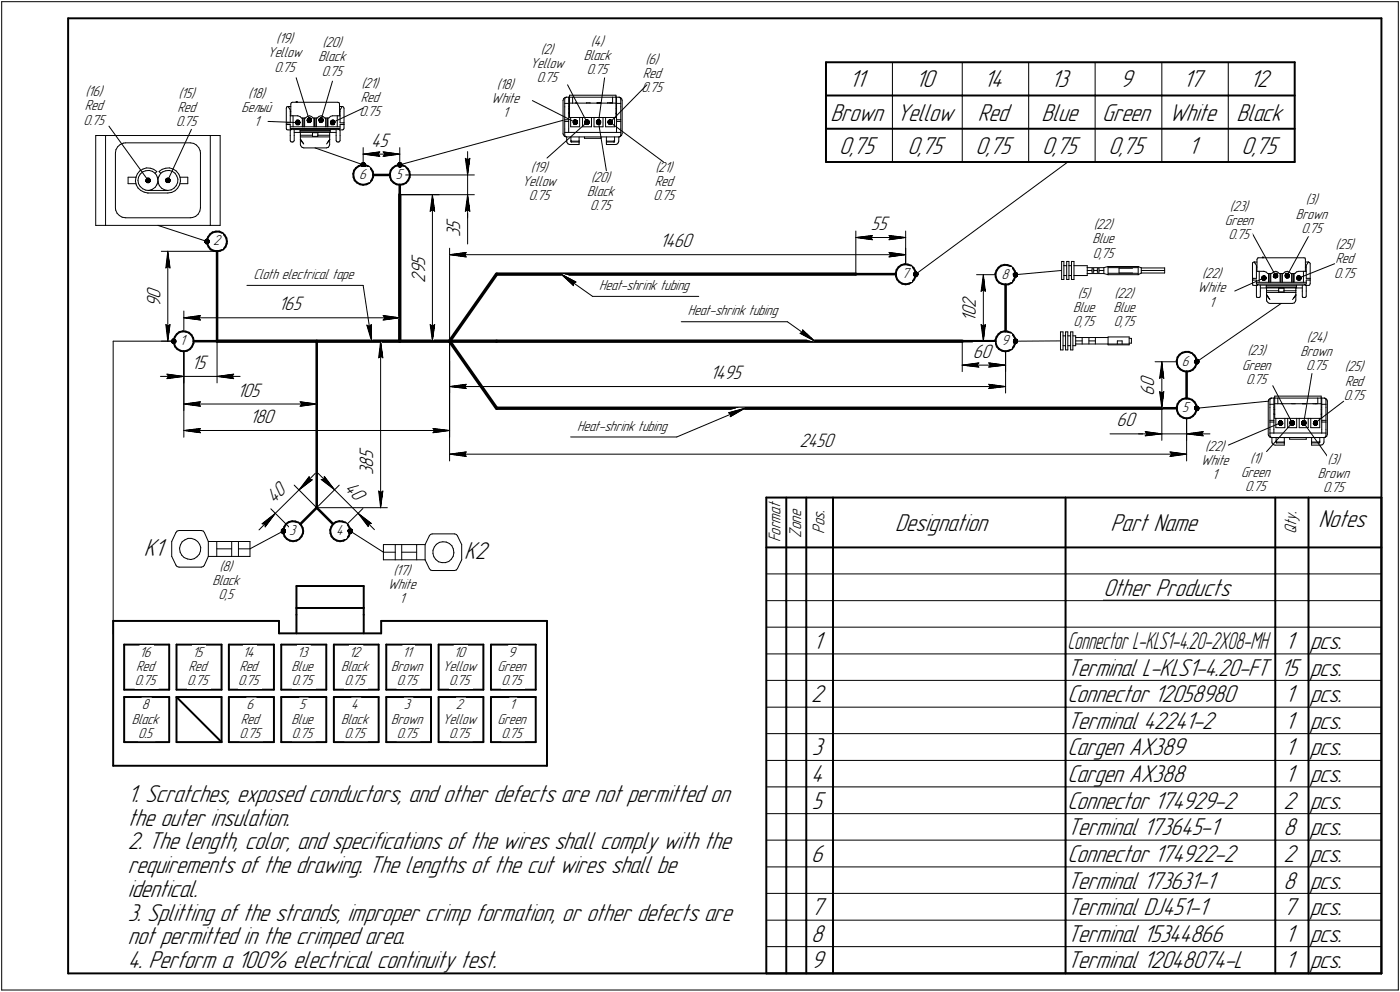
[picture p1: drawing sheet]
<svg xmlns="http://www.w3.org/2000/svg" width="421mm" height="298mm" viewBox="0 0 421 298" stroke-linecap="round" stroke-linejoin="round" font-family="sans-serif">
<defs><g id="words">
<g font-size="7.8">
<text x="255.4" y="26.2">11</text>
<text x="275.3" y="26.2">10</text>
<text x="295.8" y="26.2">14</text>
<text x="316" y="26.2">13</text>
<text x="336.9" y="26.2">9</text>
<text x="355.8" y="26.2">17</text>
<text x="375.8" y="26.2">12</text>
<text x="249.7" y="36.2">Brown</text>
<text x="269.6" y="36.2">Yellow</text>
<text x="294.1" y="36.2">Red</text>
<text x="313.3" y="36.2">Blue</text>
<text x="331.5" y="36.2">Green</text>
<text x="351.6" y="36.2">White</text>
<text x="371.9" y="36.2">Black</text>
<text x="252.4" y="46.2">0,75</text>
<text x="272.9" y="46.2">0,75</text>
<text x="293.4" y="46.2">0,75</text>
<text x="313.4" y="46.2">0,75</text>
<text x="333.4" y="46.2">0,75</text>
<text x="357.4" y="46.2">1</text>
<text x="373.4" y="46.2">0,75</text>
<text x="269.2" y="159.5">Designation</text>
<text x="334" y="159.5">Part Name</text>
<text x="396.5" y="158.3">Notes</text>
<text x="43.3" y="167">K1</text>
<text x="139.6" y="168">K2</text>
<text x="331.8" y="179">Other Products</text>
<text x="244.5" y="195">1</text>
<text x="386.5" y="195">1 pcs.</text>
<text x="321" y="203">Terminal L-KLS1-4.20-FT</text>
<text x="385.1" y="203">15 pcs.</text>
<text x="244" y="211">2</text>
<text x="321" y="211">Connector 12058980</text>
<text x="386.5" y="211">1 pcs.</text>
<text x="321" y="219">Terminal 42241-2</text>
<text x="386.5" y="219">1 pcs.</text>
<text x="244.2" y="227">3</text>
<text x="321" y="227">Cargen AX389</text>
<text x="386.5" y="227">1 pcs.</text>
<text x="244" y="235">4</text>
<text x="321" y="235">Cargen AX388</text>
<text x="386.5" y="235">1 pcs.</text>
<text x="38.5" y="241">1. Scratches, exposed conductors, and other defects are not permitted on</text>
<text x="244.2" y="243">5</text>
<text x="321" y="243">Connector 174929-2</text>
<text x="386" y="243">2 pcs.</text>
<text x="38.5" y="248.1">the outer insulation.</text>
<text x="321" y="251">Terminal 173645-1</text>
<text x="386" y="251">8 pcs.</text>
<text x="38.5" y="255.2">2. The length, color, and specifications of the wires shall comply with the</text>
<text x="38.5" y="262.4">requirements of the drawing. The lengths of the cut wires shall be</text>
<text x="244" y="259">6</text>
<text x="321" y="259">Connector 174922-2</text>
<text x="386" y="259">2 pcs.</text>
<text x="38.5" y="269.5">identical.</text>
<text x="321" y="267">Terminal 173631-1</text>
<text x="386" y="267">8 pcs.</text>
<text x="244" y="275">7</text>
<text x="321" y="275">Terminal DJ451-1</text>
<text x="386" y="275">7 pcs.</text>
<text x="38.5" y="276.7">3. Splitting of the strands, improper crimp formation, or other defects are</text>
<text x="38.5" y="283.8">not permitted in the crimped area.</text>
<text x="244" y="283">8</text>
<text x="321" y="283">Terminal 15344866</text>
<text x="386.5" y="283">1 pcs.</text>
<text x="38.5" y="290.9">4. Perform a 100% electrical continuity test.</text>
<text x="244" y="291">9</text>
<text x="321" y="291">Terminal 12048074-L</text>
<text x="386.5" y="291">1 pcs.</text>
</g>
<text font-size="7.6" x="321" y="195">Connector L-KLS1-4.20-2X08-MH</text>
<g font-size="6.2">
<text x="111.6" y="44.1">45</text>
<text x="138.4" y="71.4" transform="rotate(-90 138.4 71.4)">35</text>
<text x="261.9" y="69.2">55</text>
<text x="198.4" y="74.3">1460</text>
<text x="127.8" y="84.9" transform="rotate(-90 127.8 84.9)">295</text>
<text x="48.3" y="92.3" transform="rotate(-90 48.3 92.3)">90</text>
<text x="83.8" y="93.3">165</text>
<text x="293.5" y="96.7" transform="rotate(-90 293.5 96.7)">102</text>
<text x="292.6" y="107.5">60</text>
<text x="57.6" y="110.9">15</text>
<text x="213.6" y="113.9">1495</text>
<text x="71.3" y="119.2">105</text>
<text x="347.2" y="119" transform="rotate(-90 347.2 119)">60</text>
<text x="75.1" y="127.2">180</text>
<text x="335.8" y="128.1">60</text>
<text x="240.4" y="134.3">2450</text>
<text x="112.3" y="142.8" transform="rotate(-90 112.3 142.8)">385</text>
<text x="103.4" y="146.8" transform="rotate(45 103.4 146.8)">40</text>
<text x="82.5" y="151.5" transform="rotate(-45 82.5 151.5)">40</text>
</g>
<g font-size="5.4">
<text x="240.9" y="161.7" transform="rotate(-90 240.9 161.7)">Zone</text>
<text x="247.9" y="160.4" transform="rotate(-90 247.9 160.4)">Pos.</text>
<text x="389.9" y="160.4" transform="rotate(-90 389.9 160.4)">Qty.</text>
<text x="234.7" y="162.9" transform="rotate(-90 234.7 162.9)">Format</text>
</g>
<g font-size="4.6">
<text x="80.5" y="17.2">Yellow</text>
<text x="83.1" y="12.9">(19)</text>
<text x="97" y="14.2">(20)</text>
<text x="162.6" y="16.2">(2)</text>
<text x="175.6" y="18">Black</text>
<text x="177.7" y="13.7">(4)</text>
<text x="82.5" y="21.5">0.75</text>
<text x="95.8" y="18.4">Black</text>
<text x="96.7" y="22.7">0.75</text>
<text x="159.4" y="20.4">Yellow</text>
<text x="176.5" y="22.3">0.75</text>
<text x="193.4" y="23.5">Red</text>
<text x="194.2" y="19.2">(6)</text>
<text x="25.7" y="28.9">(16)</text>
<text x="53.7" y="29.3">(15)</text>
<text x="74.6" y="29.5">(18)</text>
<text x="108.7" y="26.3">(21)</text>
<text x="149.4" y="26.6">(18)</text>
<text x="161.4" y="24.7">0.75</text>
<text x="193" y="27.8">0.75</text>
<text x="25.5" y="33.1">Red</text>
<text x="53.4" y="33.6">Red</text>
<text x="72.6" y="33.7">Белый</text>
<text x="108.1" y="34.9">0.75</text>
<text x="108.5" y="30.6">Red</text>
<text x="147.8" y="30.9">White</text>
<text x="151.3" y="35.2">1</text>
<text x="25.1" y="37.4">0.75</text>
<text x="53" y="37.9">0.75</text>
<text x="76.4" y="38">1</text>
<text x="108.1" y="53.8">6</text>
<text x="119.1" y="53.8">5</text>
<text x="159.6" y="51.6">(19)</text>
<text x="197.1" y="51.6">(21)</text>
<text x="157" y="55.9">Yellow</text>
<text x="176.6" y="58.9">Black</text>
<text x="177.8" y="54.6">(20)</text>
<text x="196.9" y="55.9">Red</text>
<text x="159.1" y="60.2">0.75</text>
<text x="177.5" y="63.2">0.75</text>
<text x="196.5" y="60.2">0.75</text>
<text x="369.9" y="63.4">(23)</text>
<text x="389.8" y="65.7">Brown</text>
<text x="392.7" y="61.4">(3)</text>
<text x="328.9" y="68.9">(22)</text>
<text x="368.3" y="67.6">Green</text>
<text x="369.5" y="71.9">0.75</text>
<text x="391.4" y="70">0.75</text>
<text x="64.1" y="73.8">2</text>
<text x="328.6" y="73.1">Blue</text>
<text x="328.6" y="77.4">0,75</text>
<text x="401.6" y="74.9">(25)</text>
<text x="76.2" y="83.9">Cloth electrical tape</text>
<text x="271.2" y="83.6">7</text>
<text x="301.2" y="83.8">8</text>
<text x="361.5" y="83.6">(22)</text>
<text x="401.3" y="83.4">0.75</text>
<text x="401.7" y="79.2">Red</text>
<text x="180.2" y="87.1">Heat-shrink tubing</text>
<text x="324.2" y="89.5">(5)</text>
<text x="335.2" y="89.5">(22)</text>
<text x="360.2" y="87.8">White</text>
<text x="206.9" y="94.7">Heat-shrink tubing</text>
<text x="322.8" y="93.8">Blue</text>
<text x="334.9" y="93.8">Blue</text>
<text x="363.7" y="92.1">1</text>
<text x="322.8" y="98.1">0,75</text>
<text x="334.9" y="98.1">0,75</text>
<text x="54.1" y="103.8">1</text>
<text x="301.2" y="103.8">9</text>
<text x="375.1" y="106.8">(23)</text>
<text x="391.2" y="106.9">Brown</text>
<text x="393" y="102.6">(24)</text>
<text x="355.4" y="109.9">6</text>
<text x="373.6" y="111">Green</text>
<text x="392.8" y="111.2">0.75</text>
<text x="404.5" y="111.6">(25)</text>
<text x="374.8" y="115.3">0.75</text>
<text x="404.5" y="115.9">Red</text>
<text x="355.5" y="123.9">5</text>
<text x="404.1" y="120.2">0.75</text>
<text x="173.6" y="129.4">Heat-shrink tubing</text>
<text x="362.4" y="135.4">(22)</text>
<text x="361.1" y="139.7">White</text>
<text x="373.3" y="143.3">Green</text>
<text x="376" y="139.1">(1)</text>
<text x="396.3" y="143.7">Brown</text>
<text x="399.3" y="139.4">(3)</text>
<text x="364.6" y="144">1</text>
<text x="374.5" y="147.6">0.75</text>
<text x="398" y="147.9">0.75</text>
<text x="87" y="160.8">3</text>
<text x="101.1" y="160.8">4</text>
<text x="66" y="171.5">(8)</text>
<text x="118.3" y="172.7">(17)</text>
<text x="63.9" y="175.8">Black</text>
<text x="116.6" y="177">White</text>
<text x="65.8" y="180.1">0,5</text>
<text x="120.1" y="181.3">1</text>
<text x="42" y="197.4">16</text>
<text x="57.9" y="197.4">15</text>
<text x="73" y="197.4">14</text>
<text x="89.4" y="197.4">13</text>
<text x="105" y="197.4">12</text>
<text x="121.1" y="197.4">11</text>
<text x="136.5" y="197.4">10</text>
<text x="152.9" y="197.4">9</text>
<text x="41" y="201.7">Red</text>
<text x="56.7" y="201.7">Red</text>
<text x="72" y="201.7">Red</text>
<text x="87.7" y="201.7">Blue</text>
<text x="102.6" y="201.7">Black</text>
<text x="117.7" y="201.7">Brown</text>
<text x="133" y="201.7">Yellow</text>
<text x="149.6" y="201.7">Green</text>
<text x="40.6" y="206">0.75</text>
<text x="56.3" y="206">0.75</text>
<text x="71.6" y="206">0.75</text>
<text x="87.8" y="206">0.75</text>
<text x="103.6" y="206">0.75</text>
<text x="119.3" y="206">0.75</text>
<text x="135.1" y="206">0.75</text>
<text x="150.8" y="206">0.75</text>
<text x="42.6" y="213.2">8</text>
<text x="74.1" y="213.2">6</text>
<text x="90" y="213.2">5</text>
<text x="105.6" y="213.2">4</text>
<text x="121.5" y="213.2">3</text>
<text x="137.1" y="213.2">2</text>
<text x="153.2" y="213.2">1</text>
<text x="39.6" y="217.5">Black</text>
<text x="41.5" y="221.7">0.5</text>
<text x="72.1" y="221.7">0.75</text>
<text x="72.5" y="217.5">Red</text>
<text x="87.7" y="217.5">Blue</text>
<text x="87.8" y="221.7">0.75</text>
<text x="102.6" y="217.5">Black</text>
<text x="103.6" y="221.7">0.75</text>
<text x="117.7" y="217.5">Brown</text>
<text x="119.3" y="221.7">0.75</text>
<text x="133" y="217.5">Yellow</text>
<text x="135.1" y="221.7">0.75</text>
<text x="149.6" y="217.5">Green</text>
<text x="150.8" y="221.7">0.75</text>
</g>
</g></defs>
<path d="M112.3 52.6h5zM120.2 55.5v3zM65.3 75.5v27zM257.4 82.4h12zM302.4 85.5v14.1zM58.3 102.5h7zM95.2 102.5v50.1zM289.4 102.5h10zM356.9 111.7v8zM349.4 122.7h4.5zM95.2 152.6l5 4.9zM95.2 152.6l-4.9 4.9z" fill="none" stroke="#000" stroke-width=".76"/>
<path d="M120.2 58.5v44zM149.4 82.4h108zM149.4 82.4l-14.2 20.1zM65.3 102.5h29.9zM95.2 102.5h25zM120.2 102.5h15zM135.2 102.5l14.2 20.2zM135.2 102.5h14.2zM149.4 102.5h140zM149.4 122.7h200z" fill="none" stroke="#000" stroke-width="1"/>
<g fill="none" stroke="#000" stroke-width=".59">
<path d="M20.5 5.5v287zM20.5 5.5h395zM248.4 18.7h141zM248.4 18.7v30zM389.4 18.7v30zM415.5 5.5v287zM248.4 38.7h141zM248.4 28.7h20zM268.4 28.7h21zM289.4 28.7h20zM309.4 28.7h20zM329.4 28.7h20z"/>
<path d="M349.4 28.7h20zM369.4 28.7h20zM106.3 52.2v1.1zM106.3 53.3l.4 .9zM106.5 51.2l-.2 1zM106.7 54.2l.7 .7zM107.1 50.5l.8-.6zM107.1 50.5l-.6 .7zM107.4 54.9l.9 .5zM108 49.9l.9-.3zM108.3 55.4l.9 .1zM108.9 49.6h1z"/>
<path d="M109.2 55.5l1-.1zM109.9 49.6l.9 .4zM110.2 55.4l.9-.5zM110.8 50l.8 .7zM111.6 50.7l.5 .9zM111.8 54.2l-.7 .7zM112.1 51.6l.2 1zM112.2 53.3l-.4 .9zM112.3 52.6l-.1 .7zM117.3 52.2v1.1zM117.3 53.3l.4 .9zM117.5 51.2l-.2 1z"/>
<path d="M117.7 54.2l.7 .7zM118.1 50.5l-.6 .7zM118.1 50.5l.9-.6zM118.4 54.9l.8 .5zM119 49.9l.9-.3zM119.2 55.4l1 .1zM119.9 49.6h1zM120.2 55.5l1-.1zM120.9 49.6l.9 .4zM121.2 55.4l.9-.5zM121.8 50l.8 .7zM122.6 50.7l.5 .9z"/>
<path d="M122.8 54.2l-.7 .7zM123.1 51.6l.2 1zM123.2 53.3l-.4 .9zM123.3 52.6l-.1 .7zM248.4 48.7h141zM62.2 72.2l.1 1zM62.3 73.2l.4 1zM62.6 71.3l-.4 .9zM62.7 74.2l.6 .7zM63.2 70.4l-.6 .9zM63.2 70.4l.7-.6zM63.3 74.9l1 .5z"/>
<path d="M63.9 69.8l1-.2zM64.3 75.4l1 .1zM64.9 69.6h1.1zM65.3 75.5l.9-.1zM66 69.6l.9 .4zM66.2 75.4l.9-.5zM66.9 70l.7 .7zM67.6 70.7l.5 .8zM67.8 74.2l-.7 .7zM68.1 71.5l.1 1.1zM68.2 73.2l-.4 1zM68.2 72.6v.6z"/>
<path d="M271.1 79.7l.9-.3zM272 79.4l1 .1zM273.1 79.5l.9 .3zM274 79.8l.7 .7zM301.1 79.8l1-.2zM302.1 79.6l.9 .1zM303 79.7l1 .3zM53.9 99.8l1-.2zM54.9 99.6l1 .1zM55.9 99.7l.9 .3zM56.8 100l.8 .7zM269.4 82l.1 1.1z"/>
<path d="M269.5 83.1l.3 .9zM269.7 81.1l-.3 .9zM269.8 84l.7 .8zM270.3 80.3l.8-.6zM270.3 80.3l-.6 .8zM270.5 84.8l.9 .5zM271.4 85.3l1 .1zM272.4 85.4l1-.1zM273.4 85.3l.8-.5zM274.7 80.5l.6 .9zM274.9 84l-.7 .8zM275.3 81.4l.1 1z"/>
<path d="M275.3 83.1l-.4 .9zM275.4 82.4l-.1 .7zM299.4 82.2l.1 1zM299.5 83.2l.3 1zM299.7 81.3l-.3 .9zM299.8 84.2l.7 .7zM300.3 80.4l.8-.6zM300.3 80.4l-.6 .9zM300.5 84.9l.9 .4zM301.1 99.8l1-.2zM301.4 85.3l.9 .2zM302.1 99.6l.9 .1z"/>
<path d="M302.3 85.5l1.1-.1zM303 99.7l1 .3zM303.4 85.4l.9-.5zM304 80l.7 .7zM304 100l.7 .7zM304.7 80.7l.5 .8zM304.9 84.2l-.6 .7zM305.2 81.5l.2 1.1zM305.3 83.2l-.4 1zM305.4 82.5l-.1 .7zM52.2 102.2l.1 1zM52.3 103.2l.4 .9z"/>
<path d="M52.6 101.3l-.4 .9zM52.7 104.1l.6 .8zM53.2 100.4l-.6 .9zM53.2 100.4l.7-.6zM53.3 104.9l1 .5zM54.3 105.4l.9 .2zM55.2 105.6l1-.2zM56.2 105.4l1-.5zM57.6 100.7l.5 .9zM57.7 104.1l-.6 .8zM58.1 101.6l.2 .9zM58.2 103.2l-.5 .9z"/>
<path d="M58.3 102.5l-.1 .7zM299.4 102.2l.1 1zM299.5 103.2l.3 .9zM299.7 101.3l-.3 .9zM299.8 104.1l.7 .8zM300.3 100.4l.8-.6zM300.3 100.4l-.6 .9zM300.5 104.9l.9 .5zM301.4 105.4l.9 .2zM302.3 105.6l1.1-.2zM303.4 105.4l.9-.5zM304.7 100.7l.5 .9z"/>
<path d="M304.9 104.1l-.6 .8zM305.2 101.6l.2 .9zM305.3 103.2l-.4 .9zM305.4 102.5l-.1 .7zM353.9 108.4l.1 1zM354 109.4l.3 .9zM354.2 107.4l-.3 1zM354.3 110.3l.7 .7zM354.8 106.6l-.6 .8zM354.8 106.6l.8-.6zM355 111l.9 .5zM355.6 120l.9-.3z"/>
<path d="M355.6 106l.9-.3zM355.9 111.5l1 .2zM356.5 119.7l1 .1zM356.5 105.7h1zM356.9 111.7l1-.2zM357.5 119.8l1 .3zM357.5 105.7l1 .5zM357.9 111.5l.8-.4zM358.5 106.2l.7 .6zM359.2 106.8l.5 .9zM359.4 110.3l-.7 .8zM359.7 107.7l.2 1z"/>
<path d="M359.8 109.4l-.4 .9zM359.9 108.7l-.1 .7zM353.9 122.3l.1 1.1zM354 123.4l.3 .9zM354.2 121.4l-.3 .9zM354.3 124.3l.7 .8zM354.8 120.6l-.6 .8zM354.8 120.6l.8-.6zM355 125.1l.9 .5zM355.9 125.6l1 .1zM356.9 125.7l1-.1zM357.9 125.6l.8-.5z"/>
<path d="M358.5 120.1l.7 .7zM359.2 120.8l.5 .9zM359.4 124.3l-.7 .8zM359.7 121.7l.2 1zM359.8 123.4l-.4 .9zM359.9 122.7l-.1 .7zM85.2 159.3l.1 1zM85.5 158.3l-.3 1zM86 157.5l-.5 .8zM86 157.5l.9-.6zM86.9 156.9l1-.3zM87.9 156.6l.9 .1z"/>
<path d="M88.8 156.7l.9 .4zM89.7 157.1l.8 .6zM90.5 157.7l.5 1zM91 158.7l.2 .9zM91.2 159.6l-.1 .7zM99.3 159.3l.1 1zM99.7 158.3l-.4 1zM100.2 157.5l.8-.6zM100.2 157.5l-.5 .8zM101 156.9l1-.3zM102 156.6l1 .1zM103 156.7l.9 .4z"/>
<path d="M103.9 157.1l.7 .6zM104.6 157.7l.6 1zM105.2 158.7l.1 .9zM105.3 159.6l-.1 .7zM230.5 149.5v143zM230.5 149.5h185zM236.5 149.5v15zM242.5 149.5v15zM250.5 149.5v15zM320.5 149.5v15zM383.5 149.5v15zM393.5 149.5v15z"/>
<path d="M415.5 149.5v143zM85.3 160.3l.3 .9zM85.6 161.2l.7 .8zM86.3 162l.9 .5zM87.2 162.5l.9 .1zM88.1 162.6l1.1-.1zM89.2 162.5l.8-.5zM89.2 176.1h20.2zM89.2 176.1v6.6zM90.7 161.2l-.7 .8zM91.1 160.3l-.4 .9zM99.4 160.3l.3 .9z"/>
<path d="M99.7 161.2l.7 .8zM100.4 162l.9 .5zM101.3 162.5l1 .1zM102.3 162.6l1-.1zM103.3 162.5l.8-.5zM104.8 161.2l-.7 .8zM105.2 160.3l-.4 .9zM109.4 176.1v6.6zM230.5 164.5h185zM236.5 164.5v8zM236.5 172.5v8zM242.5 164.5v8z"/>
<path d="M242.5 172.5v8zM250.5 164.5v8zM250.5 172.5v8zM320.5 164.5v8zM320.5 172.5v8zM383.5 164.5v8zM383.5 172.5v8zM393.5 164.5v8zM393.5 172.5v8zM34 186.6h49.9zM34 186.6v43.5zM37.3 193.7v13.6z"/>
<path d="M37.3 193.7h13.6zM50.9 193.7v13.6zM53.1 193.7v13.6zM53.1 193.7h13.5zM66.6 193.7v13.6zM68.8 193.7v13.6zM68.8 193.7h13.6zM82.4 193.7v13.6zM83.9 186.6v3.7zM83.9 190.3h30.7zM84.6 193.7v13.6zM84.6 193.7h13.5z"/>
<path d="M89.2 182.7h20.2zM89.2 182.7v2zM89.2 184.7v5.6zM98.1 193.7v13.6zM100.4 193.7h13.5zM100.4 193.7v13.6zM109.4 182.7v2zM109.4 184.7v5.6zM113.9 193.7v13.6zM114.6 186.6v3.7zM114.6 186.6h49.9zM116.2 193.7v13.6z"/>
<path d="M116.2 193.7h13.4zM129.6 193.7v13.6zM131.9 193.7h13.5zM131.9 193.7v13.6zM145.4 193.7v13.6zM147.7 193.7v13.6zM147.7 193.7h13.4zM161.1 193.7v13.6zM164.5 186.6v43.5zM236.5 180.5v8zM236.5 188.5v8zM236.5 196.5v8z"/>
<path d="M242.5 180.5v8zM242.5 188.5v8zM242.5 196.5v8zM250.5 180.5v8zM250.5 188.5v8zM250.5 196.5v8zM320.5 180.5v8zM320.5 188.5v8zM320.5 196.5v8zM383.5 180.5v8zM383.5 188.5v8zM383.5 196.5v8z"/>
<path d="M393.5 180.5v8zM393.5 188.5v8zM393.5 196.5v8zM37.3 209.5v13.5zM37.3 207.3h13.6zM37.3 209.5h13.6zM50.9 209.5v13.5zM53.1 209.5v13.5zM53.1 207.3h13.5zM53.1 209.5l13.5 13.5zM53.1 209.5h13.5zM66.6 209.5v13.5z"/>
<path d="M68.8 209.5v13.5zM68.8 207.3h13.6zM68.8 209.5h13.6zM82.4 209.5v13.5zM84.6 207.3h13.5zM84.6 209.5v13.5zM84.6 209.5h13.5zM98.1 209.5v13.5zM100.4 209.5h13.5zM100.4 209.5v13.5zM100.4 207.3h13.5zM113.9 209.5v13.5z"/>
<path d="M116.2 207.3h13.4zM116.2 209.5v13.5zM116.2 209.5h13.4zM129.6 209.5v13.5zM131.9 209.5h13.5zM131.9 209.5v13.5zM131.9 207.3h13.5zM145.4 209.5v13.5zM147.7 209.5v13.5zM147.7 207.3h13.4zM147.7 209.5h13.4zM161.1 209.5v13.5z"/>
<path d="M236.5 204.5v8zM236.5 212.5v8zM242.5 204.5v8zM242.5 212.5v8zM250.5 204.5v8zM250.5 212.5v8zM320.5 204.5v8zM320.5 212.5v8zM383.5 204.5v8zM383.5 212.5v8zM393.5 204.5v8zM393.5 212.5v8z"/>
<path d="M34 230.1h130.5zM37.3 223h13.6zM53.1 223h13.5zM68.8 223h13.6zM84.6 223h13.5zM100.4 223h13.5zM116.2 223h13.4zM131.9 223h13.5zM147.7 223h13.4zM236.5 220.5v8zM236.5 228.5v8zM236.5 236.5v8z"/>
<path d="M242.5 220.5v8zM242.5 228.5v8zM242.5 236.5v8zM250.5 220.5v8zM250.5 228.5v8zM250.5 236.5v8zM320.5 220.5v8zM320.5 228.5v8zM320.5 236.5v8zM383.5 220.5v8zM383.5 228.5v8zM383.5 236.5v8z"/>
<path d="M393.5 220.5v8zM393.5 228.5v8zM393.5 236.5v8zM236.5 244.5v8zM236.5 252.5v8zM242.5 244.5v8zM242.5 252.5v8zM250.5 244.5v8zM250.5 252.5v8zM320.5 244.5v8zM320.5 252.5v8zM383.5 244.5v8z"/>
<path d="M383.5 252.5v8zM393.5 244.5v8zM393.5 252.5v8zM236.5 260.5v8zM236.5 268.5v8zM236.5 276.5v8zM242.5 260.5v8zM242.5 268.5v8zM242.5 276.5v8zM250.5 260.5v8zM250.5 268.5v8zM250.5 276.5v8z"/>
<path d="M320.5 260.5v8zM320.5 268.5v8zM320.5 276.5v8zM383.5 260.5v8zM383.5 268.5v8zM383.5 276.5v8zM393.5 260.5v8zM393.5 268.5v8zM393.5 276.5v8zM20.5 292.5h395zM230.5 292.5h185zM236.5 284.5v8z"/>
<path d="M242.5 284.5v8zM250.5 284.5v8zM320.5 284.5v8zM383.5 284.5v8zM393.5 284.5v8z"/>
</g>
<g fill="none" stroke="#000" stroke-width=".3">
<path d="M.5 .5v297zM.5 .5h420zM268.4 18.7v30zM289.4 18.7v30zM309.4 18.7v30zM329.4 18.7v30zM349.4 18.7v30zM369.4 18.7v30zM420.5 .5v297zM32.8 37.9l11.7 16.3zM57.6 38.9l-7.1 15.3zM80.6 36.5l8.9 .3z"/>
<path d="M86.1 37.4h.3zM86.1 32.5v4.4zM86.1 37.4v1.1zM86.1 38.5l.1 .4zM86.1 36.9v.5zM86.1 36.9h.3zM86.2 32.2l.4-.2zM86.2 32.2l-.1 .3zM86.2 38.9l.4 .1zM86.4 36.9h.9zM86.4 37.4h.9zM86.6 32h.1"/>
<path d="M86.6 39h.7zM86.7 32h.8zM86.7 32l.2 .3zM86.9 32.3l.4 .7zM87.4 39h.1M87.3 33.5h.2zM87.3 34.8h.2zM87.3 39v1.7zM87.3 33v3.9zM87.3 37.4v1.2zM87.3 38.6h15zM87.3 38.1h15z"/>
<path d="M87.5 39h.1M87.5 31.2v3.6zM87.5 38.9h.1M87.5 34.8h.5zM87.6 30.8l.4-.1zM87.6 38.9h.1M87.6 30.8l-.1 .4zM87.7 38.9h.1M87.8 38.8h.1M88 34.8h1.5zM88 38.9h13.6zM88 30.7h13.6z"/>
<path d="M88.1 34.8v3.3zM88.5 39.8h1.8zM88.5 38.9v1.8zM89.1 30.6h.1zM89.1 30.6v.1zM89.1 23.4l3.9 12.8zM89.2 30.6v.1zM89.2 30.6h.2zM89.4 30.6v.1zM89.6 34.8h.1M89.6 34.8l.7 .3zM90.3 39.2h9z"/>
<path d="M90.3 39.6h9zM90.3 38.9v.9zM90.3 39.8h9zM90.3 35.1l.4 .4zM90.3 39.9v.7zM90.3 39.8h.1M90.7 35.5h1.2zM90.9 35.5v2.6zM91.1 35.5v2.6zM91.4 35.5v2.6zM91.6 35.5v2.6zM91.9 35.4l.6-.4z"/>
<path d="M91.9 35.4h.1M92.5 35l.6-.2zM93.1 34.8l.6 .3zM93.7 35.1l.4 .4zM94 39.9h1.6zM94 39.9v.7zM94.1 35.5h1.2zM94.4 35.5v2.6zM94.6 35.5v2.6zM95 35.5v2.6zM95.2 35.5v2.6zM95.3 35.5l.2-.1z"/>
<path d="M95.6 39.9v.7zM95.9 35l.7-.2zM95.9 35l-.4 .4zM96.6 34.8l.6 .3zM97.2 35.1l.5 .4zM97.7 35.5h1.2zM98 35.5v2.6zM98.5 35.5v2.6zM98.6 35.5v2.6zM99.1 39.8h.1M99.1 39.9v.7zM99.3 38.9v.9z"/>
<path d="M99.3 39.8h1.8zM99.4 35l.6-.2zM99.4 35l-.5 .5zM100 34.8h1.6zM100 24.4l-3.5 11.8zM100 36.8l9.2-4.3zM101.1 38.9v1.8zM101.4 34.8v3.3zM101.6 30.7l.3 .1zM101.6 34.8h.5zM101.9 38.9h.1M101.9 30.8l.2 .4z"/>
<path d="M102 38.9h.1M102.1 39h.1M102.2 39h.1M102.1 31.2v3.6zM102.1 32h.8zM102.1 33.5h.2zM102.1 34.8h.2zM102.2 39h.8zM102.3 36.9h.9zM102.3 37.4h.9zM102.3 39v1.7zM102.3 37.4v1.2z"/>
<path d="M102.3 33v3.9zM102.7 32.3l-.4 .7zM102.9 32l-.2 .3zM102.9 32h.1M103 32l.3 .2zM103 39l.3-.1zM103.2 37.4h.3zM103.2 36.9h.3zM103.3 32.2l.2 .3zM103.5 38.5l-.2 .4zM103.5 36.9v.5zM103.5 32.5v4.4z"/>
<path d="M103.5 37.4v1.1zM160.1 30.2l12.9 6.5zM169.3 30.2v9.9zM169.5 29.6l-.2 .6zM169.5 29.6l.4-.3zM169.8 39.8h1.2zM169.8 31.1h1.2zM169.8 36.5h1.2zM169.8 31.1v1zM169.8 32.1v3.9zM169.8 36h1.2zM169.8 39.8v.8z"/>
<path d="M169.8 29.7v1.4zM169.8 36v.5zM169.8 36.5v2.3zM169.8 38.8v1zM169.9 29.3l.4-.1zM170 29.4l.3-.2zM170 29.4l-.2 .3zM170.3 29.2h.7zM170.7 25.5l5.8 11.2zM171 39.8h14.4zM171 33.9l.3 .1zM171 36v.5z"/>
<path d="M171 32.7h.3zM171 32.1v3.9zM171 29.2v1.9zM171 31.1v1zM171 38.8v1zM171 36.5v2.3zM171 29.2h.3zM171 34.1h.3zM171.3 29v.2zM171.3 28.6v.4zM171.3 31v4.3zM171.3 29.2v1.8z"/>
<path d="M171.3 35.3h14zM171.3 28.6h14zM171.3 29.2h.9zM171.3 31h.9zM171.6 38.1h2.7zM171.6 35.3v2.8zM172.2 31h12zM172.2 29.2v1.8zM172.2 29.2h12zM173.1 30.9h.1M173.1 30.9h.2zM173.3 30.9h.1"/>
<path d="M173.3 30.9h.2zM173.5 31h.1M174.3 35.3v2.8zM175.2 35.3v2.8zM175.2 38.1h2.7zM176.4 30.9h1.1zM176.4 30.9h.1M177.5 30.9h.1M177.9 35.3v2.8zM178.6 35.3v2.8zM178.6 38.1h2.8zM179.7 30.9h.1"/>
<path d="M179.6 30.9h.1M179.8 30.9h.1M179.8 30.9h.2zM180 30.9h.1M180 30.9h.3zM180 36.7l2.4 14.6zM180.3 30.9h.1M180.3 30.9h.2zM180.5 30.9h.1M180.6 30.9h.1M180.7 30.9h.1M180.6 31h.1"/>
<path d="M181.4 35.3v2.8zM182.1 38.1h2.7zM182.1 35.3v2.8zM182.1 21.3l-2.1 15.4zM182.7 30.9h.1M182.7 30.9h.8zM183.5 30.9h.2zM183.5 36.7l16.1 12zM183.5 30.9h.1M183.7 30.9h.1M183.7 30.9h.3zM184 30.9h.1"/>
<path d="M184.2 31h1.1zM184.2 29.2v1.8zM184.2 29.2h1.1zM184.8 35.3v2.8zM185.3 29v.2zM185.3 34.1h.1zM185.3 29.2v1.8zM185.3 34l.1-.1zM185.3 32.7h.1zM185.3 31v4.3zM185.3 29.2h.1zM185.3 28.6v.4z"/>
<path d="M185.4 31.1v1zM185.4 29.2v1.9zM185.4 36h1.3zM185.4 39.8h1.3zM185.4 36v.5zM185.4 38.8v1zM185.4 32.1v3.9zM185.4 36.5v2.3zM185.4 31.1h1.3zM185.4 29.2h.8zM185.4 36.5h1.3zM186.2 29.2l.5 .2z"/>
<path d="M186.2 29.2l.3 .2zM186.5 29.4l.2 .3zM186.7 31.1v1zM186.7 29.4l.3 .4zM186.7 38.8v1zM186.7 36.5v2.3zM186.7 36v.5zM186.7 39.8v.8zM186.7 29.7v1.4zM186.7 32.1v3.9zM187 29.8l.1 .4zM187.1 30.2v9.9z"/>
<path d="M194.6 25.5l-11.1 11.2zM28.8 40.7v27zM28.8 40.7h2.9zM31.7 40.7v27zM31.8 40.7h31.4zM34.7 46v16.5zM34.9 45l-.2 1zM35.4 44.1l-.5 .9zM35.4 44.1l.8-.7zM36.2 43.4l.9-.4zM37.1 43l.7-.1zM37.8 42.9h19.4z"/>
<path d="M38.5 53.3v1.9zM38.5 55.2h2.4zM38.5 53.3h2.4zM40.7 54.4l.3 1.1zM40.9 53.3l-.2 1.1zM41 55.5l.5 1zM41.3 52.2l-.4 1.1zM41.5 56.5l.8 .7zM41.5 54.2l.2 1zM41.7 53.3l-.2 .9zM41.7 55.2l.5 .8zM42 51.4l1-.6z"/>
<path d="M42 51.4l-.7 .8zM42.2 52.3l-.5 1zM42.2 56l.7 .7zM42.2 52.3l.7-.7zM42.3 57.2l1 .5zM42.9 51.6l1-.3zM42.9 56.7l1 .4zM43 50.8l1-.3zM43.3 57.7l1.1 .3zM43.9 51.3l1-.1zM43.9 57.2h.9zM44 50.5h1.2z"/>
<path d="M44.4 58h.1M44.5 58h6zM44.5 57.2h6zM44.8 57.2l1-.3zM44.9 51.2l.9 .3zM45.2 50.5l1 .4zM45.8 56.9l.9-.6zM45.8 51.5l.9 .6zM46.2 50.9l1 .7zM46.7 52.1l.4 .6zM47.1 52.7l.3 .9zM47.2 51.6l-.5 .5z"/>
<path d="M47.2 55.5l-.5 .8zM47.3 53.3h.4zM47.3 55.2h.4zM47.4 53.6l.1 .9zM47.5 54.5l-.3 1zM47.5 53.8l.1 1.1zM47.6 54.9l.3 .9zM47.8 52.9l-.3 .9zM47.8 51.6l.5 .5zM47.9 51.5h.1M47.9 55.8l.7 .8zM47.9 51.5l.9-.6z"/>
<path d="M48.3 52.1l-.5 .8zM48.3 52.1l.6-.5zM48.6 56.6l.9 .5zM48.8 50.9l1.1-.4zM48.9 51.6l1-.3zM49.5 57.1l1 .1zM49.9 50.5h1.1zM49.9 51.3l1-.1zM50.5 58l1.1-.2zM50.5 57.2l1-.1zM50.9 51.2l.9 .3zM51 50.5l1.1 .3z"/>
<path d="M51.5 57.1l.8-.5zM51.6 57.8l1.1-.5zM51.8 51.5l.9 .6zM52.1 50.8l.9 .6zM52.7 57.3l.7-.7zM52.7 52.1l.5 .8zM53 51.4l.8 .9zM53 55.8l-.7 .8zM53.2 52.9l.3 .9zM53.4 54.9l-.4 .9zM53.5 53.8l-.1 1.1zM53.8 52.3l.4 1z"/>
<path d="M54 55.5l-.6 1.1zM54.1 55.2h2.4zM54.1 53.3h2.4zM54.2 53.3l.1 1.1zM54.3 54.4l-.3 1.1zM56.5 53.3v1.9zM57.2 42.9l1.1 .2zM58.3 43.1l.8 .5zM59.1 43.6l.7 .8zM59.8 44.4l.4 .9zM60.2 45.3l.1 .7zM60.3 46v16.5z"/>
<path d="M63.2 40.7v27zM63.2 40.7h3zM66.2 40.7v27zM87.3 42.2l.2 .4zM87.3 40.7v1.5zM87.5 42.6l.3 .1zM87.8 42.7h.2zM88 42.7l.3-.1zM88.5 40.7v1.5zM88.5 42.2l-.2 .4zM90.3 40.6h.1M90.3 41.8h.1"/>
<path d="M90.3 40.6h3.7zM90.3 41.1h8.8zM90.3 41.1v.7zM90.3 40.6v.5zM90.3 41.8v1.6zM90.3 43.4l.1 .4zM90.4 43.8l.4 .5zM90.4 41.9h.1M90.4 42h.1M90.4 42.1h.1M90.5 42.1h.1M90.5 42.2h.1"/>
<path d="M90.6 42.2h.1M90.7 42.3h.1M90.7 42.4h.1M90.8 42.4h.1M90.8 42.5h.1M90.8 42.6h.1M90.8 44.3l.6 .2zM90.9 42.7h.1M90.9 42.8h.1M91 42.8h.1M91.1 42.9h.1M91.2 43l.1 .2z"/>
<path d="M91.3 43.2h.1M91.4 44.5h6.8zM94 40.6v.4zM94 40.6h.1M94 41h1.6zM94.7 44.5l14.5 5zM95.6 40.6h3.5zM95.6 40.6h.1M95.6 40.6v.4zM98.2 44.5l.5-.2zM98.5 42.9l-.3 .4zM98.5 42.9h.1"/>
<path d="M98.6 42.8h.1M98.6 42.7h.1M98.7 42.6h.1M98.8 42.5h.1M98.8 42.4h.1M98.9 42.4h.1M98.9 42.3h.1M99 42.2h.1M99.1 42.2h.1M99.1 42.1h.1M99.1 43.8l-.4 .5zM99.1 43.4v.4z"/>
<path d="M99.1 41.8v1.6zM99.1 40.6h.1M99.1 40.6v.5zM99.1 41.1v.7zM99.1 42h.1M99.1 41.9h.1M101.1 40.7v1.5zM101.1 42.2l.2 .4zM101.3 42.6l.3 .1zM101.6 42.7h.2zM101.8 42.7l.3-.1zM102.3 42.2l-.2 .4z"/>
<path d="M102.3 40.7v1.5zM109.2 46.3h11zM109.2 44.4v8.2zM109.2 46.3l5-.7zM109.2 46.3l5 .7zM113.7 46.3l.5 .7zM114.2 45.6l-.5 .7zM115.2 45.6l.5 .7zM115.2 47l5-.7zM115.2 45.6l5 .7zM115.7 46.3l-.5 .7zM120.2 58.5h11.9z"/>
<path d="M120.2 58.5h22.5zM120.2 52.6h22.5zM120.2 44.4v8.2zM120.2 49.5l49.1-13.3zM130 58.5l-.6 5zM130 58.5l.7 5zM130 58.5v44zM140 47.6l.6 5zM140 47.6l.6 .5zM140.6 58.5l.7 5zM140.6 48.1l.7-.5zM140.6 58.5v5z"/>
<path d="M140.6 58.5l-.6 5zM140.6 58.5v6.9zM140.6 45.6v7zM140.6 52.6v5.9zM141.3 47.6l-.7 5zM164.5 47.5l12-10.8zM169.3 40.1l.1 .4zM169.4 40.5l.4 .5zM169.8 41l.5 .1zM169.8 40.6l.2 .4zM170 41l.3 .1zM170.3 41.1h15.9z"/>
<path d="M170.4 42.4l.1 .4zM170.4 41.1v1.3zM170.5 42.8l.4 .5zM170.9 43.3l.5 .1zM171.4 43.4h2.8zM171.8 42.7h.1M171.7 41.1v1.4zM171.7 42.2h.1M171.7 42.6h.1M171.8 42.3h.1M171.9 42.7h.1M171.9 42.4h2.3z"/>
<path d="M171.9 42.7h2.3zM174.2 42.2v.2zM174.2 41.1v1.1zM174.2 42.4v.3zM174.2 42.7v.2zM174.2 42.9v.5zM175.8 41.6h5zM175.8 41.1v.5zM180.8 41.1v.5zM182.4 42.4h2.2zM182.4 42.7h2.2zM182.4 43.4h2.7z"/>
<path d="M182.4 41.1v1.1zM182.4 42.4v.3zM182.4 42.2v.2zM182.4 42.7v.2zM182.4 42.9v.5zM184.6 42.4l.1-.1zM184.7 42.7h.1M184.8 42.6h.1M184.8 41.1v1.4zM184.8 42.2h.1M184.8 42.5h.1M185.1 43.4l.4-.1z"/>
<path d="M185.9 42.9l-.4 .4zM186.1 41.1v1.3zM186.1 42.4l-.2 .5zM186.2 41.1h.3zM186.2 41.1l.3-.1zM186.7 40.6l-.2 .4zM186.9 40.6l-.4 .5zM187.1 40.1l-.2 .5zM28.8 67.7h2.9zM31.7 67.7h31.5zM34.7 62.5l.1 .7zM34.8 63.2l.4 .9z"/>
<path d="M35.2 64.1l.7 .7zM35.9 64.8l.8 .5zM36.7 65.3l1.1 .1zM37.8 65.4h19.4zM47.5 67.7l14.7 4.9zM48.5 75.5h16.8zM50.5 75.5l.6 5zM50.5 75.5v27zM50.5 75.5l-.6 5zM57.2 65.4h.7zM57.9 65.4l.9-.4zM58.8 65l.8-.7z"/>
<path d="M60.1 63.4l-.5 .9zM60.3 62.5l-.2 .9zM63.2 67.7h3zM129.4 63.5l.6-.5zM130 63l.7 .5zM135.2 74.6v27.9zM135.2 76.5l5-.6zM135.2 76.5h137.2zM135.2 76.5l5 .7zM139.8 76.5l.4 .7zM140 63.5l.6-.5zM140.2 75.9l-.4 .6z"/>
<path d="M140.6 63.5v9.8zM140.6 63l.7 .5zM257.4 69.4v13zM257.4 71.4l5-.6zM257.4 71.4l5 .7zM257.4 71.4h15zM261.9 71.4l.5 .7zM262.4 70.8l-.5 .6zM267.4 75.9l5 .6zM267.4 70.8l5 .6zM267.4 75.9l.5 .6zM267.4 70.8l.5 .6z"/>
<path d="M267.4 77.2l5-.7zM267.4 72.1l5-.7zM267.9 76.5l-.5 .7zM267.9 71.4l-.5 .7zM272.4 74.6v4.8zM272.4 69.4v10zM319.3 78.6v5.4zM319.3 78.6h.7zM320 78.6v1.2zM320 79.8h.8zM320 79.8v3zM320.8 78.6v1.2z"/>
<path d="M320.8 78.6h.7zM320.8 79.8v3zM321.5 78.6v1.2zM321.5 79.8h.7zM321.5 79.8v3zM322.2 78.6v1.2zM322.2 78.6h.8zM322.2 79.8v3zM323 78.6v1.2zM323 79.8h4zM323 79.8v3zM327 79.8v.6z"/>
<path d="M376.6 70.1l7 12.7zM376.7 79.2v4.5zM376.8 78.9l.3-.2zM376.8 78.9l-.1 .3zM377.1 78.7h.2zM377.3 78.7h.7zM377.3 78.7l.1 .4zM377.4 79.1l.5 .7zM377.9 79.8v3.9zM378 78v3.5zM378.2 77.6l.3-.1zM378.2 77.6l-.2 .4z"/>
<path d="M378.5 77.5h13.7zM379.6 77.3h.2zM379.6 77.3v.2zM379.8 77.3v.2zM379.8 77.3h.2zM380 77.3v.2zM392.2 77.5l.3 .1zM392.5 77.6l.1 .4zM392.6 78v3.5zM392.6 78.7h.8zM392.9 79.8v3.9zM393.3 79.1l-.4 .7z"/>
<path d="M393.4 78.7h.1M393.4 78.7l-.1 .4zM393.5 78.7l.4 .2zM393.9 78.9l.1 .3zM394 79.2v4.5zM394 70.1l-6.9 12.7zM49.9 97.5l.6 5zM49.9 80.5l.6-.4zM49.9 97.5l.6 .5zM50.5 98l.6-.5zM50.5 80.1l.6 .4zM51.1 97.5l-.6 5z"/>
<path d="M55.3 93.5v6.1zM55.3 95.5l5-.7zM55.3 95.5h64.9zM55.3 95.5l5 .7zM59.8 95.5l.5 .7zM60.3 94.8l-.5 .7zM74.3 85.8h34.9zM109.2 85.8l2.6 16.7zM110.3 97.7l1.5 4.8zM110.3 97.7l.8 .4zM111.1 98.1l.6-.6zM111.7 97.5l.1 5z"/>
<path d="M115.2 94.8l.5 .7zM115.2 96.2l5-.7zM115.2 94.8l5 .7zM115.7 95.5l-.5 .7zM120.2 93.5v9zM129.4 97.5l.6 .5zM129.4 97.5l.6 5zM130 98l.7-.5zM130.7 97.5l-.7 5zM168.7 82.4l3.8 3.5zM168.7 82.4l4.5 2.4zM168.7 82.4l9.5 6.7z"/>
<path d="M172.5 85v.9zM172.5 85l.7-.2zM178.2 89.1h31.9zM204.9 96.7h31.9zM236.8 96.7l8.2 5.8zM241.4 99.1v.8zM241.4 99.1l3.6 3.4zM275.4 82.4l45.7-33.7zM293.7 82.6h5.7zM295.1 97.5l.6 5zM295.1 87.5l.6-.5zM295.1 97.5l.6 .5z"/>
<path d="M295.7 87l.6 .5zM295.7 98l.6-.5zM295.7 82.6l.6 4.9zM295.7 82.6v19.9zM295.7 82.5l-.6 5zM296.3 97.5l-.6 5zM305.4 82.6l13.9-1.3zM318.9 99.7h.8zM318.9 99.7v5.5zM319.3 84h.7zM319.7 99.7v5.5zM320 82.8h.8z"/>
<path d="M320 82.8v1.2zM320.5 99.7h.6zM320.5 99.7v5.5zM320.8 82.8v1.2zM320.8 84h.7zM321.1 99.7v5.5zM321.5 82.8h.7zM321.5 82.8v1.2zM322 99.7v5.5zM322 99.7h.7zM322.2 84h.8zM322.2 82.8v1.2z"/>
<path d="M322.7 99.7v5.5zM323 82.8v1.2zM323 82.8h4zM327 82.2h5zM327 80.4h5zM327 80.4v1.8zM327 81.3h1.4zM327 82.2v.6zM328.4 81.8h.5zM328.4 80.8v1zM328.4 80.8h.5zM328.9 80.8v1z"/>
<path d="M328.9 81.3h1.1zM330 81.8h.5zM330 80.8v1zM330 80.8h.5zM330.5 80.8v1zM330.5 81.3h1.5zM332 80.4v1.8zM332 80.4l1.2-.3zM332 82.2l1.2 .3zM333.2 82.6h9.1zM333.2 82.1h9.1zM333.2 80.1h9.1z"/>
<path d="M333.2 80.1v2.5zM333.2 80.4h9.1zM336.5 80.6v1.4zM336.5 80.6h4.1zM336.5 82h4.1zM342.3 80.1v2.4zM342.3 80.1l.9 .4zM342.3 82.5l.9-.5zM343.2 80.5h7.1zM343.2 82h7.1zM343.2 81.3h7.1zM343.2 80.5v1.5z"/>
<path d="M350.3 80.5v1.5zM371.3 87.5l8.8-3.9zM376.7 83.7h.2zM376.7 84.2h.2zM376.7 84.2v1.1zM376.7 85.3l.1 .4zM376.7 83.7v.5zM376.8 85.7l.3 .1zM376.9 83.7h1zM376.9 84.2h1zM377.1 85.8h.8zM377.9 80.3h.1z"/>
<path d="M377.9 81.5h.1zM377.9 85.3h15zM377.9 84.8h15zM378 85.8h.1M377.9 85.8v1.7zM377.9 89l.1 .3zM377.9 87.5v1.5zM377.9 84.2v1.1zM378 89.3l.4 .1zM378.1 85.7h.1M378 85.7h.1M378 81.5h.5z"/>
<path d="M378.2 85.6h.1M378.1 85.6h.1M378.3 85.6h.1M378.3 85.5h.1M378.4 85.5h.1M378.4 89.4h.1zM378.5 89.4l.4-.1zM378.5 81.5h1.6zM378.5 85.7h13.7zM378.7 81.5v3.3zM379.1 87.5v1.5zM379.1 85.7v1.8z"/>
<path d="M379.1 89l-.2 .3zM379.1 86.5h1.7zM380.2 81.5h.1M380.2 81.5l.6 .3zM380.8 85.9h9.1zM380.8 86.4h9.1zM380.8 81.8l.5 .4zM380.8 85.7v.8zM380.8 86.5h9.1zM380.9 90.2l.1 .3zM380.9 87.2v.2zM380.9 88.6h.1"/>
<path d="M380.9 87.4h3.7zM380.9 86.6v.6zM380.9 86.5h.1M380.9 87.9h8.8zM380.9 87.9v.7zM380.9 87.4v.5zM380.9 88.6v1.6zM381 90.5l.4 .5zM381 88.6h.1M381 88.7h.1M381 88.8h.1M381.1 88.8h.1"/>
<path d="M381.1 88.9h.1M381.2 89h.1M381.3 89.1h.1M381.3 89.2h.1M381.3 82.2h1.1zM381.4 89.3h.1M381.4 89.4h.1M381.4 91l.5 .2zM381.5 89.4h.1M381.5 89.5h.1M381.5 82.2v2.6zM381.6 89.6h.1"/>
<path d="M381.7 89.7h.1M381.7 82.2v2.6zM381.8 89.7v.2zM381.8 89.9h.1M381.9 91.2h6.8zM382 82.2v2.6zM382.2 82.2v2.6zM382.5 82.1h.1M382.5 82.1l.5-.4zM383 81.7l.7-.2zM383.7 81.5l.6 .3zM384.3 81.8l.4 .4z"/>
<path d="M384.6 87.4v.3zM384.6 86.6h1.6zM384.6 87.2v.2zM384.6 87.7h1.6zM384.6 86.6v.6zM384.7 82.2h1.2zM385 82.2v2.6zM385.1 82.2v2.6zM385.6 82.2v2.6zM385.7 82.2v2.6zM386 82.1l.5-.4zM386 82.1h.1"/>
<path d="M386.2 87.4h3.5zM386.2 87.2v.2zM386.2 86.6v.6zM386.2 87.4v.3zM386.5 81.7l.7-.2zM387.2 81.5l.6 .3zM387.8 81.8l.5 .4zM388.3 82.2h1.2zM388.5 82.2v2.6zM388.6 82.2v2.6zM388.7 91.2l.6-.2zM388.7 90l.3-.3z"/>
<path d="M389 82.2v2.6zM389 89.7h.1M389 89.6h.1M389.2 82.2v2.6zM389.2 89.4h.1M389.2 89.3h.1M389.1 89.5h.1M389.3 89.3h.1M389.4 89.2h.1M389.5 82.1l.5-.4zM389.5 82.1h.1M389.5 89.2h.1"/>
<path d="M389.5 89.1h.1M389.5 89h.1M389.6 89h.1M389.6 88.8h.1M389.6 88.7h.1M389.6 88.9h.1M389.6 90.5l-.3 .5zM389.7 88.6v1.6zM389.7 87.2v.2zM389.7 87.4v.5zM389.7 87.9v.7zM389.7 86.5h.1"/>
<path d="M389.7 88.7h.1M389.7 88.6h.1M389.7 86.6v.6zM389.7 90.2l-.1 .3zM389.9 85.7v.8zM389.9 86.5h1.8zM390 81.7l.6-.2zM390.6 83.6l10.8-4.4zM390.6 81.5h1.6zM391.7 89l.1 .3zM391.7 87.5v1.5zM391.7 85.7v1.8z"/>
<path d="M391.8 89.3l.4 .1zM392 81.5v3.3zM392.2 81.5h.4zM392.2 89.4h.1zM392.4 85.5h.1M392.3 89.4l.4-.1zM392.5 85.6h.1M392.4 85.6h.1M392.6 85.7h.1M392.5 85.7h.1M392.7 85.8h.1M392.6 80.3h.3z"/>
<path d="M392.6 81.5h.3zM392.8 85.8h.1M392.8 85.8h.7zM392.9 87.5v1.5zM392.9 85.8v1.7zM392.9 84.2v1.1zM392.9 89l-.2 .3zM392.9 83.7h.8zM392.9 84.2h.8zM393.5 85.8l.4-.1zM393.7 83.7h.3zM393.7 84.2h.3z"/>
<path d="M394 85.3l-.1 .4zM394 83.7v.5zM394 84.2v1.1zM34 102.5v88.1zM34 102.5h18.2zM48.3 113.1h7zM48.5 102.5h3.7zM50.2 112.4l5.1 .7zM50.2 112.4l.5 .7zM50.2 113.8l5.1-.7zM50.7 113.1l-.5 .7zM55.3 105.6v9.5z"/>
<path d="M55.3 105.6v17.8zM55.3 105.6v25.8zM55.3 113.1h10zM65.3 102.5v12.6zM65.3 113.1l5 .7zM65.3 113.1h6.9zM65.3 113.1l5-.7zM69.8 113.1l.5 .7zM70.3 112.4l-.5 .7zM95.2 102.5h21.3zM95.2 102.5v20.9zM113.9 107.5l.6-.5z"/>
<path d="M114.5 102.5l-.6 5zM114.5 107l.6 .5zM114.5 102.5l.6 5zM114.5 102.5v50.1zM120.2 102.5h11.9zM135.2 102.5v15.6zM135.2 102.5v28.9zM135.2 108.5v30zM135.2 116.2l5-.7zM135.2 116.2h167.2zM135.2 116.2l5 .6zM139.8 116.2l.4 .6z"/>
<path d="M140.2 115.5l-.4 .7zM240.6 100.2l4.4 2.3zM240.6 100.2l.8-.3zM289.4 109.7l5 .6zM289.4 102.5v9.2zM289.4 109.7l5-.6zM289.4 109.7h13zM293.7 102.5h5.7zM293.9 109.7l.5 .6zM294.4 109.1l-.5 .6zM297.3 115.5l5.1 .7zM297.3 109.1l5.1 .6z"/>
<path d="M297.3 115.5l.6 .7zM297.3 109.1l.6 .6zM297.3 116.8l5.1-.6zM297.3 110.3l5.1-.6zM297.9 116.2l-.6 .6zM297.9 109.7l-.6 .6zM302.4 105.6v12.5zM302.4 105.6v6.1zM305.4 102.5l13.5-.1zM318.9 105.2h.8zM319.7 103.9h.8zM319.7 100.9h.8z"/>
<path d="M320.5 105.2h.6zM321.1 100.9h.9zM321.1 103.9h.9zM322 105.2h.7zM322.7 103.9h.8zM322.7 100.9h.8zM323.5 101.4v2zM323.5 103.4h9.7zM323.5 102.4h2zM323.5 100.9v.5zM323.5 103.4v.5zM323.5 101.4h9.7z"/>
<path d="M325.5 101.4v2zM327.5 101.4v2zM327.5 102.4h1.9zM329.4 101.4v2zM333.2 103.6h6.4zM333.2 101.3v2.3zM333.2 103.4h6.4zM333.2 101.3h6.4zM336 102.4v1zM336 102.4h1.5zM337.5 102.4v1zM339.6 103.1h.7z"/>
<path d="M339.6 101.3v2.3zM339.6 101.7h.7zM340.3 101.7v1.4zM347.4 108.7h6.5zM348.7 117.7l.7 5zM348.7 113.7l.7-.5zM348.7 117.7l.7 .5zM349.4 113.2l.6 .5zM349.4 118.2l.6-.5zM349.4 108.7l.6 5zM349.4 108.7v14zM349.4 108.7l-.7 5z"/>
<path d="M350 117.7l-.6 5zM359.9 108.7l25.4-17.5zM382 119.7l.4-.1zM382.1 119.7l.3-.1zM382.1 119.7l-.2 .4zM382.4 119.6h.7zM382.8 115.9l5.8 11.2zM383.1 119.6v1.9zM383.1 119.6h.3zM383.4 119h13.9zM383.4 119.4v.2zM383.4 119v.4z"/>
<path d="M383.4 119.6v1.7zM383.4 119.6h.9zM384.3 119.6v1.7zM384.3 119.6h12zM395 109.8l-2.9 17.3zM396.3 119.6v1.7zM396.3 119.6h1zM397.3 119.4v.2zM397.3 119.6v1.7zM397.3 119.6h.2zM397.3 119v.4zM397.5 119.6h.8z"/>
<path d="M397.5 119.6v1.9zM398.3 119.6l.5 .2zM398.3 119.6l.3 .1zM398.6 119.7l.2 .4zM398.8 119.8l.3 .4zM55.3 121.4l5-.7zM55.3 121.4h39.9zM55.3 129.4l5-.6zM55.3 129.4h79.9zM55.3 121.4l5 .7zM55.3 129.4l5 .6zM59.8 121.4l.5 .7z"/>
<path d="M59.8 129.4l.5 .6zM60.3 120.7l-.5 .7zM60.3 128.8l-.5 .6zM90.3 120.7l4.9 .7zM90.3 120.7l.5 .7zM90.3 122.1l4.9-.7zM90.8 121.4l-.5 .7zM130.2 128.8l5 .6zM130.2 128.8l.5 .6zM130.2 130l5-.6zM130.7 129.4l-.5 .6zM135.2 136.5l5-.7z"/>
<path d="M135.2 136.5h221.7zM135.2 136.5l5 .7zM139.8 136.5l.4 .7zM140.2 135.8l-.4 .7zM171.6 131.3h31.9zM203.5 131.3l20.5-8.6zM219.1 124l4.9-1.3zM219.1 124l.8 .5zM219.6 125.2l4.4-2.5zM219.9 124.5l-.3 .7zM333.8 130.4h10.5zM342.4 130.4h7z"/>
<path d="M344.3 130.4h5.1zM344.4 129.7l5 .7zM344.4 129.7l.5 .7zM344.4 131l5-.6zM344.9 130.4l-.5 .6zM347.4 122.7h6.5zM349.4 130.4h7.5zM349.4 122.7v9.6zM351.9 137.2l5-.7zM351.9 135.8l5 .7zM351.9 135.8l.5 .7zM352.4 136.5l-.5 .7z"/>
<path d="M356.9 125.7v12.8zM356.9 125.7v6.6zM356.9 130.4l5 .6zM356.9 130.4h7zM356.9 130.4l5-.7zM359.9 122.7l21.5-2.1zM361.4 130.4l.5 .6zM361.9 129.7l-.5 .7zM369.4 133.8l15.7-6.7zM381.4 130.5l.1 .4zM381.4 120.6v9.9zM381.5 130.9l.3 .4z"/>
<path d="M381.6 120.1l-.2 .5zM381.6 120.1l.4-.4zM381.8 131.3l.6 .2zM381.9 131l.2 .3zM381.9 130.1h1.2zM381.9 121.5h1.2zM381.9 126.8h1.2zM381.9 121.5v.9zM381.9 122.4v3.9zM381.9 126.3h1.2zM381.9 130.1v.9zM381.9 120.1v1.4z"/>
<path d="M381.9 126.3v.5zM381.9 126.8v2.3zM381.9 129.1v1zM382.1 131.3l.3 .2zM382.4 131.5h15.9zM382.5 131.5v1.3zM382.5 132.8l.1 .4zM382.6 133.2l.3 .4zM382.9 133.6l.6 .2zM383.1 124.5h.3zM383.1 124.3l.3 .2zM383.1 126.3v.5z"/>
<path d="M383.1 123h.3zM383.1 122.4v3.9zM383.1 121.5v.9zM383.1 129.1v1zM383.1 126.8v2.3zM383.1 130.1h14.4zM383.4 125.7h13.9zM383.4 121.3v4.4zM383.4 121.3h.9zM383.5 133.8h2.7zM383.7 128.5h2.7zM383.7 125.7v2.8z"/>
<path d="M383.9 133.1h.1M383.8 131.5v1.4zM383.8 132.6l.1 .2zM383.8 133h.1M384 133.1h.1M383.9 132.8h.1M384 132.8h2.2zM384 133.1h2.2zM384.3 121.3h12zM385.2 121.3h.2zM385.4 121.3h.3zM386.2 132.6v.2z"/>
<path d="M386.2 131.5v1.1zM386.2 132.8v.3zM386.2 133.1v.2zM386.2 133.3v.5zM386.4 125.7v2.8zM387.3 125.7v2.8zM387.3 128.5h2.7zM387.9 132h5zM387.9 131.5v.5zM388.5 121.3h1.1zM388.6 127.1l-7.7 8.6zM390 125.7v2.8z"/>
<path d="M390.7 125.7v2.8zM390.7 128.5h2.7zM391.8 121.3h.1M391.9 121.3h.1M391.9 121.3h.2zM392.1 121.3h.2zM392.1 127.1l7.4 10.5zM392.4 121.3h.1M392.4 121.3h.2zM392.7 121.3h.1M392.8 121.3h.1M392.9 131.5v.5z"/>
<path d="M393.4 125.7v2.8zM394.2 128.5h2.7zM394.2 125.7v2.8zM394.5 133.8h2.7zM394.5 132.8h2.2zM394.5 133.1h2.2zM394.5 131.5v1.1zM394.5 132.8v.3zM394.5 132.6v.2zM394.5 133.1v.2zM394.5 133.3v.5zM394.8 121.3h.8z"/>
<path d="M395.6 121.3h.2zM395.6 127.1l8.5-6.5zM395.8 121.3h.3zM396.3 121.3h1zM396.7 132.8h.1zM396.7 133.1h.1M396.8 133.1h.1M396.9 133h.1M396.8 133h.1M396.9 125.7v2.8zM396.9 131.5v1.4zM396.9 132.6l-.1 .2z"/>
<path d="M396.9 132.9h.1M397.2 133.8l.4-.1zM397.3 124.5h.2zM397.3 124.5l.2-.2zM397.3 123h.2zM397.3 121.3v4.4zM397.5 126.8h1.3zM397.5 121.5v.9zM397.5 126.3h1.3zM397.5 130.1h1.3zM397.5 126.3v.5zM397.5 129.1v1z"/>
<path d="M397.5 122.4v3.9zM397.5 126.8v2.3zM397.5 121.5h1.3zM397.6 133.7l.4-.4zM398.2 131.5v1.3zM398.2 132.8l-.2 .5zM398.3 131.5l.3-.1zM398.3 131.5l.3-.2zM398.6 131.4l.4-.3zM398.8 121.5v.9zM398.8 129.1v1zM398.8 126.8v2.3z"/>
<path d="M398.8 131l-.2 .3zM398.8 126.3v.5zM398.8 130.1v.9zM398.8 120.1v1.4zM398.8 122.4v3.9zM399.1 120.2l.1 .4zM399.2 130.5l-.2 .6zM399.2 120.6v9.9zM53.3 159.6l.5-.2zM53.3 159.6l-.4 .4zM53.8 159.4h6.7zM60.5 159.4l.6 .2z"/>
<path d="M61.1 159.6l.4 .4zM78.8 157.4l4-3.1zM78.8 157.4l.9 .1zM79.7 157.5l.1 .8zM81.4 152.9l6.7 6.7zM82.8 154.3l-4.9 5zM82.8 154.3l7.1-7.1zM82.8 154.3l-3 4zM88.5 145.8l6.7 6.8zM89.9 147.2l4-3zM93 143.3l-3.1 3.9zM93 143.3l.1 .7z"/>
<path d="M93.1 144l.8 .2zM94.8 142.2l-4.9 5zM95.2 152.6h21.3zM95.7 142.2l4.9 5zM96.6 144.1l.9-.1zM96.6 144.1l4 3.1zM97.5 143.2l3.1 4zM97.5 143.2v.8zM100.6 147.2l7.1 7.1zM102 145.8l-6.8 6.8zM102.3 159.6l6.8-6.8zM105.3 159.6l10 6.3z"/>
<path d="M107.7 154.3l4 3zM107.7 154.3l3 3.9zM107.7 154.3l4.9 4.9zM110.8 157.5l.9-.2zM110.8 157.5l-.1 .7zM113.9 147.6l.6 .5zM113.9 147.6l.6 5zM114.5 148.1l.6-.5zM115.1 147.6l-.6 5zM51.6 162.7v4.5zM51.6 167.2l1.3 2.6zM52.9 160l-1.3 2.7z"/>
<path d="M52.9 169.8l.4 .5zM53.3 170.3l.5 .1zM53.8 170.4h6.7zM54 164.9l.2 1zM54 164.7v.2zM54.2 165.9l.5 1zM54.3 163.7l-.3 1zM54.7 166.9l.7 .7zM54.8 162.8l.8-.6zM54.8 162.8l-.5 .9zM55.4 167.6l1 .4zM55.6 162.2l1-.4z"/>
<path d="M56.4 168l1 .1zM56.6 161.8h1zM57.4 168.1l1-.2zM57.6 161.8l1 .3zM58.4 167.9l.9-.6zM58.6 162.1l.8 .6zM59.4 162.7l.6 .9zM59.9 166.5l-.6 .8zM60 163.6l.4 .9zM60.3 165.6l-.4 .9zM60.4 164.5l-.1 1.1zM60.5 170.4l.6-.1z"/>
<path d="M61.5 169.8l-.4 .5zM61.5 160l1.2 2.7zM62.7 167.2l-1.2 2.6zM62.7 162.7v4.5zM62.7 167.2h12.5zM62.7 162.7h12.5zM65.2 162.7v4.5zM65.2 164.9h4.5zM69.7 162.7v4.5zM71.7 164.9h3.5zM71.7 162.7v4.5zM75.2 162.7v4.5z"/>
<path d="M75.2 164.9l10-5.3zM115.3 163.7h12.5zM115.3 168.2h12.5zM115.3 163.7v4.5zM115.3 165.9h3.6zM118.9 163.7v4.5zM120.8 163.7v4.5zM120.8 165.9h4.5zM125.3 163.7v4.5zM127.8 163.7v4.5zM127.8 168.2l1.3 2.7zM129.1 170.9l.4 .4z"/>
<path d="M129.1 161l-1.3 2.7zM129.5 160.6l-.4 .4zM129.5 160.6l.5-.2zM129.5 171.3l.5 .1zM130 171.4h6.7zM130 160.4h6.7zM130.2 165.4v1zM130.2 166.4l.3 .9zM130.5 167.3l.6 .8zM130.6 164.3l-.4 1.1zM131.1 168.1l.8 .7zM131.2 163.6l-.6 .7z"/>
<path d="M131.2 163.6l1-.6zM131.9 168.8l1 .3zM132.2 163l1-.2zM132.9 169.1h1zM133.2 162.8l1 .1zM133.9 169.1l1.1-.4zM134.2 162.9l.9 .4zM135 168.7l.7-.6zM135.1 163.3l.8 .7zM135.9 164l.4 .9zM136.3 167.1l-.6 1zM136.3 164.9l.2 1z"/>
<path d="M136.5 166.2l-.2 .9zM136.5 165.9v.3zM136.7 160.4l.5 .2zM136.7 171.4l.5-.1zM137.2 160.6l.4 .4zM137.6 161l1.3 2.7zM137.6 170.9l-.4 .4zM138.9 168.2l-1.3 2.7zM138.9 163.7v4.5zM230.5 172.5h6zM236.5 172.5h6zM242.5 172.5h8z"/>
<path d="M250.5 172.5h70zM320.5 172.5h63zM383.5 172.5h10zM393.5 172.5h22zM230.5 180.5h6zM230.5 188.5h6zM230.5 196.5h6zM236.5 180.5h6zM236.5 188.5h6zM236.5 196.5h6zM242.5 180.5h8zM242.5 188.5h8z"/>
<path d="M242.5 196.5h8zM250.5 180.5h70zM250.5 188.5h70zM250.5 196.5h70zM320.5 180.5h63zM320.5 188.5h63zM320.5 196.5h63zM331.8 180.4h37.9zM383.5 180.5h10zM383.5 188.5h10zM383.5 196.5h10zM393.5 180.5h22z"/>
<path d="M393.5 188.5h22zM393.5 196.5h22zM230.5 204.5h6zM230.5 212.5h6zM236.5 204.5h6zM236.5 212.5h6zM242.5 204.5h8zM242.5 212.5h8zM250.5 204.5h70zM250.5 212.5h70zM320.5 204.5h63zM320.5 212.5h63z"/>
<path d="M383.5 204.5h10zM383.5 212.5h10zM393.5 204.5h22zM393.5 212.5h22zM230.5 220.5h6zM230.5 228.5h6zM230.5 236.5h6zM236.5 220.5h6zM236.5 228.5h6zM236.5 236.5h6zM242.5 220.5h8zM242.5 228.5h8z"/>
<path d="M242.5 236.5h8zM250.5 220.5h70zM250.5 228.5h70zM250.5 236.5h70zM320.5 220.5h63zM320.5 228.5h63zM320.5 236.5h63zM383.5 220.5h10zM383.5 228.5h10zM383.5 236.5h10zM393.5 220.5h22zM393.5 228.5h22z"/>
<path d="M393.5 236.5h22zM230.5 244.5h6zM230.5 252.5h6zM236.5 244.5h6zM236.5 252.5h6zM242.5 244.5h8zM242.5 252.5h8zM250.5 244.5h70zM250.5 252.5h70zM320.5 244.5h63zM320.5 252.5h63zM383.5 244.5h10z"/>
<path d="M383.5 252.5h10zM393.5 244.5h22zM393.5 252.5h22zM230.5 260.5h6zM230.5 268.5h6zM230.5 276.5h6zM236.5 260.5h6zM236.5 268.5h6zM236.5 276.5h6zM242.5 260.5h8zM242.5 268.5h8zM242.5 276.5h8z"/>
<path d="M250.5 260.5h70zM250.5 268.5h70zM250.5 276.5h70zM320.5 260.5h63zM320.5 268.5h63zM320.5 276.5h63zM383.5 260.5h10zM383.5 268.5h10zM383.5 276.5h10zM393.5 260.5h22zM393.5 268.5h22zM393.5 276.5h22z"/>
<path d="M.5 297.5h420zM230.5 284.5h6zM236.5 284.5h6zM242.5 284.5h8zM250.5 284.5h70zM320.5 284.5h63zM383.5 284.5h10zM393.5 284.5h22z"/>
</g>
<g fill="#fff" stroke="#fff" stroke-width=".3">
<path d="M57.6 106.4h5.3zM57.6 106.5h5.3zM57.6 106.6h5.3zM57.6 106.7h5.3zM57.6 106.8h5.3zM57.6 106.8h5.3zM57.6 106.9h5.3zM57.6 107h5.3zM57.6 107.1h5.3zM57.6 107.2h5.3zM57.6 107.3h5.3zM57.6 107.4h5.3zM57.6 107.4h5.3zM57.6 107.5h5.3zM57.6 107.6h5.3zM57.6 107.7h5.3zM57.6 107.8h5.3zM57.6 107.9h5.3zM57.6 107.9h5.3zM57.6 108h5.3zM57.6 108.1h5.3zM57.6 108.2h5.3zM57.6 108.3h5.3zM57.6 108.4h5.3zM57.6 108.5h5.3zM57.6 108.5h5.3zM57.6 108.6h5.3zM57.6 108.7h5.3zM57.6 108.8h5.3zM57.6 108.9h5.3zM57.6 109h5.3zM57.6 109.1h5.3zM57.6 109.1h5.3zM57.6 109.2h5.3zM57.6 109.3h5.3zM57.6 109.4h5.3zM57.6 109.5h5.3zM57.6 109.6h5.3zM57.6 109.6h5.3zM57.6 109.7h5.3zM57.6 109.8h5.3zM57.6 109.9h5.3zM57.6 110h5.3zM57.6 110.1h5.3zM57.6 110.2h5.3zM57.6 110.2h5.3zM57.6 110.3h5.3zM57.6 110.4h5.3zM57.6 110.5h5.3zM57.6 110.6h5.3zM57.6 110.7h5.3zM57.6 110.7h5.3zM57.6 110.8h5.3zM57.6 110.9h5.3zM57.6 111h5.3zM57.6 111.1h5.3zM57.6 111.2h5.3zM57.6 111.3h5.3zM57.6 111.3h5.3zM57.6 111.4h5.3zM57.6 111.5h5.3zM57.6 111.6h5.3zM57.6 111.7h5.3zM57.6 111.8h5.3zM57.6 111.8h5.3zM57.6 111.9h5.3zM57.6 112h5.3z"/>
<path d="M49.8 111.9h.7zM49.8 112h1.3zM49.8 112.1h1.8zM49.8 112.2h2.4zM49.8 112.3h3zM49.8 112.4h3.6zM49.8 112.4h3.9zM49.8 112.5h4zM49.8 112.6h4.3zM49.8 112.7h4.5zM49.8 112.8h4.7zM49.8 112.9h4.9zM49.8 112.9h5.1zM49.8 113h5.3zM49.8 113.1h5.5zM49.8 113.2h5.3zM49.8 113.3h5.1zM49.8 113.4h4.9zM49.8 113.5h4.7zM49.8 113.5h4.5zM49.8 113.6h4.3zM49.8 113.7h4zM49.8 113.8h3.9zM49.8 113.9h3.6zM49.8 114h2.9zM49.8 114h2.2zM49.8 114.1h1.5zM49.8 114.2h.7z"/>
<path d="M70.2 111.9h.6zM69.6 112h1.2zM68.9 112.1h1.9zM68.3 112.2h2.5zM67.7 112.3h3.1zM67.1 112.4h3.7zM66.9 112.4h3.9zM66.7 112.5h4.1zM66.5 112.6h4.3zM66.3 112.7h4.5zM66.1 112.8h4.7zM65.9 112.9h4.9zM65.7 112.9h5.1zM65.5 113h5.3zM65.3 113.1h5.5zM65.5 113.2h5.3zM65.7 113.3h5.1zM65.9 113.4h4.9zM66.1 113.5h4.7zM66.3 113.5h4.5zM66.5 113.6h4.3zM66.7 113.7h4.1zM66.9 113.8h3.9zM67.1 113.9h3.7zM67.8 114h3zM68.6 114h2.2zM69.3 114.1h1.5zM70.1 114.2h.7z"/>
<path d="M43.8 85.8h5.7zM43.8 85.9h5.7zM43.8 85.9h5.7zM43.8 86h5.7zM43.8 86.1h5.7zM43.8 86.2h5.7zM43.8 86.3h5.7zM43.8 86.4h5.7zM43.8 86.4h5.7zM43.8 86.5h5.7zM43.8 86.6h5.7zM43.8 86.7h5.7zM43.8 86.8h5.7zM43.8 86.9h5.7zM43.8 87h5.7zM43.8 87h5.7zM43.8 87.1h5.7zM43.8 87.2h5.7zM43.8 87.3h5.7zM43.8 87.4h5.7zM43.8 87.5h5.7zM43.8 87.5h5.7zM43.8 87.6h5.7zM43.8 87.7h5.7zM43.8 87.8h5.7zM43.8 87.9h5.7zM43.8 88h5.7zM43.8 88.1h5.7zM43.8 88.1h5.7zM43.8 88.2h5.7zM43.8 88.3h5.7zM43.8 88.4h5.7zM43.8 88.5h5.7zM43.8 88.6h5.7zM43.8 88.6h5.7zM43.8 88.7h5.7zM43.8 88.8h5.7zM43.8 88.9h5.7zM43.8 89h5.7zM43.8 89.1h5.7zM43.8 89.2h5.7zM43.8 89.2h5.7zM43.8 89.3h5.7zM43.8 89.4h5.7zM43.8 89.5h5.7zM43.8 89.6h5.7zM43.8 89.7h5.7zM43.8 89.7h5.7zM43.8 89.8h5.7zM43.8 89.9h5.7zM43.8 90h5.7zM43.8 90.1h5.7zM43.8 90.2h5.7zM43.8 90.3h5.7zM43.8 90.3h5.7zM43.8 90.4h5.7zM43.8 90.5h5.7zM43.8 90.6h5.7zM43.8 90.7h5.7zM43.8 90.8h5.7zM43.8 90.8h5.7zM43.8 90.9h5.7zM43.8 91h5.7zM43.8 91.1h5.7zM43.8 91.2h5.7zM43.8 91.3h5.7zM43.8 91.4h5.7zM43.8 91.4h5.7zM43.8 91.5h5.7zM43.8 91.6h5.7zM43.8 91.7h5.7zM43.8 91.8h5.7zM43.8 91.9h5.7zM43.8 91.9h5.7zM43.8 92h5.7zM43.8 92.1h5.7zM43.8 92.2h5.7z"/>
<path d="M49.3 97h2.4zM49.4 97.1h2.3zM49.4 97.2h2.3zM49.4 97.3h2.3zM49.4 97.4h2.3zM49.4 97.5h2.3zM49.4 97.5h2.3zM49.4 97.6h2.3zM49.4 97.7h2.2zM49.4 97.8h2.2zM49.4 97.9h2.2zM49.4 98h2.2zM49.4 98h2.2zM49.4 98.1h2.2zM49.4 98.2h2.2zM49.5 98.3h2.1zM49.5 98.4h2.1zM49.5 98.5h2.1zM49.5 98.6h2.1zM49.5 98.6h2.1zM49.5 98.7h2.1zM49.5 98.8h2.1zM49.5 98.9h2zM49.6 99h1.9zM49.6 99.1h1.9zM49.6 99.1h1.9zM49.6 99.2h1.9zM49.6 99.3h1.9zM49.6 99.4h1.9zM49.6 99.5h1.9zM49.7 99.6h1.7zM49.7 99.7h1.7zM49.7 99.7h1.7zM49.7 99.8h1.7zM49.7 99.9h1.7zM49.7 100h1.7zM49.7 100.1h1.7zM49.8 100.2h1.5zM49.8 100.2h1.5zM49.8 100.3h1.5zM49.8 100.4h1.5zM49.8 100.5h1.5zM49.8 100.6h1.5zM49.8 100.7h1.5zM49.8 100.8h1.4zM49.9 100.8h1.3zM49.9 100.9h1.3zM50 101h1.1zM50 101.1h1.1zM50 101.2h1.1zM50 101.3h1.1zM50 101.3h1zM50.1 101.4h.9zM50.1 101.5h.9zM50.1 101.6h.8zM50.2 101.7h.7zM50.2 101.8h.6zM50.2 101.9h.6zM50.3 101.9h.4zM50.3 102h.4zM50.4 102.1h.3zM50.4 102.2h.2zM50.4 102.3h.2z"/>
<path d="M50.4 75.8h.2zM50.4 75.9h.2zM50.4 75.9h.3zM50.3 76h.4zM50.3 76.1h.4zM50.2 76.2h.6zM50.2 76.3h.6zM50.2 76.4h.7zM50.1 76.5h.8zM50.1 76.5h.9zM50.1 76.6h.9zM50 76.7h1zM50 76.8h1.1zM50 76.9h1.1zM50 77h1.1zM50 77h1.1zM49.9 77.1h1.3zM49.9 77.2h1.3zM49.8 77.3h1.4zM49.8 77.4h1.5zM49.8 77.5h1.5zM49.8 77.6h1.5zM49.8 77.6h1.5zM49.8 77.7h1.5zM49.8 77.8h1.5zM49.8 77.9h1.5zM49.7 78h1.7zM49.7 78.1h1.7zM49.7 78.1h1.7zM49.7 78.2h1.7zM49.7 78.3h1.7zM49.7 78.4h1.7zM49.7 78.5h1.7zM49.6 78.6h1.9zM49.6 78.7h1.9zM49.6 78.7h1.9zM49.6 78.8h1.9zM49.6 78.9h1.9zM49.6 79h1.9zM49.6 79.1h1.9zM49.5 79.2h2zM49.5 79.2h2.1zM49.5 79.3h2.1zM49.5 79.4h2.1zM49.5 79.5h2.1zM49.5 79.6h2.1zM49.5 79.7h2.1zM49.5 79.8h2.1zM49.4 79.8h2.2zM49.4 79.9h2.2zM49.4 80h2.2zM49.4 80.1h2.2zM49.4 80.2h2.2zM49.4 80.3h2.2zM49.4 80.3h2.2zM49.4 80.4h2.3zM49.4 80.5h2.3zM49.4 80.6h2.3zM49.4 80.7h2.3zM49.4 80.8h2.3zM49.4 80.9h2.3zM49.4 80.9h2.3z"/>
<path d="M107.8 134.4h5.7zM107.8 134.5h5.7zM107.8 134.5h5.7zM107.8 134.6h5.7zM107.8 134.7h5.7zM107.8 134.8h5.7zM107.8 134.9h5.7zM107.8 135h5.7zM107.8 135h5.7zM107.8 135.1h5.7zM107.8 135.2h5.7zM107.8 135.3h5.7zM107.8 135.4h5.7zM107.8 135.5h5.7zM107.8 135.6h5.7zM107.8 135.6h5.7zM107.8 135.7h5.7zM107.8 135.8h5.7zM107.8 135.9h5.7zM107.8 136h5.7zM107.8 136.1h5.7zM107.8 136.1h5.7zM107.8 136.2h5.7zM107.8 136.3h5.7zM107.8 136.4h5.7zM107.8 136.5h5.7zM107.8 136.6h5.7zM107.8 136.7h5.7zM107.8 136.7h5.7zM107.8 136.8h5.7zM107.8 136.9h5.7zM107.8 137h5.7zM107.8 137.1h5.7zM107.8 137.2h5.7zM107.8 137.2h5.7zM107.8 137.3h5.7zM107.8 137.4h5.7zM107.8 137.5h5.7zM107.8 137.6h5.7zM107.8 137.7h5.7zM107.8 137.8h5.7zM107.8 137.8h5.7zM107.8 137.9h5.7zM107.8 138h5.7zM107.8 138.1h5.7zM107.8 138.2h5.7zM107.8 138.3h5.7zM107.8 138.3h5.7zM107.8 138.4h5.7zM107.8 138.5h5.7zM107.8 138.6h5.7zM107.8 138.7h5.7zM107.8 138.8h5.7zM107.8 138.9h5.7zM107.8 138.9h5.7zM107.8 139h5.7zM107.8 139.1h5.7zM107.8 139.2h5.7zM107.8 139.3h5.7zM107.8 139.4h5.7zM107.8 139.4h5.7zM107.8 139.5h5.7zM107.8 139.6h5.7zM107.8 139.7h5.7zM107.8 139.8h5.7zM107.8 139.9h5.7zM107.8 140h5.7zM107.8 140h5.7zM107.8 140.1h5.7zM107.8 140.2h5.7zM107.8 140.3h5.7zM107.8 140.4h5.7zM107.8 140.5h5.7zM107.8 140.5h5.7zM107.8 140.6h5.7zM107.8 140.7h5.7zM107.8 140.8h5.7zM107.8 140.9h5.7zM107.8 141h5.7zM107.8 141.1h5.7zM107.8 141.1h5.7zM107.8 141.2h5.7zM107.8 141.3h5.7zM107.8 141.4h5.7zM107.8 141.5h5.7zM107.8 141.6h5.7zM107.8 141.6h5.7zM107.8 141.7h5.7zM107.8 141.8h5.7zM107.8 141.9h5.7zM107.8 142h5.7zM107.8 142.1h5.7zM107.8 142.2h5.7zM107.8 142.2h5.7zM107.8 142.3h5.7zM107.8 142.4h5.7zM107.8 142.5h5.7zM107.8 142.6h5.7zM107.8 142.7h5.7z"/>
<path d="M114.4 102.8h.2zM114.4 102.9h.2zM114.4 103h.3zM114.3 103h.4zM114.3 103.1h.4zM114.2 103.2h.6zM114.2 103.3h.6zM114.2 103.4h.7zM114.1 103.5h.8zM114.1 103.5h.9zM114.1 103.6h.9zM114 103.7h1zM114 103.8h1.1zM114 103.9h1.1zM114 104h1.1zM114 104.1h1.1zM113.9 104.1h1.3zM113.9 104.2h1.3zM113.8 104.3h1.4zM113.8 104.4h1.5zM113.8 104.5h1.5zM113.8 104.6h1.5zM113.8 104.6h1.5zM113.8 104.7h1.5zM113.8 104.8h1.5zM113.8 104.9h1.5zM113.7 105h1.7zM113.7 105.1h1.7zM113.7 105.2h1.7zM113.7 105.2h1.7zM113.7 105.3h1.7zM113.7 105.4h1.7zM113.7 105.5h1.7zM113.6 105.6h1.9zM113.6 105.7h1.9zM113.6 105.7h1.9zM113.6 105.8h1.9zM113.6 105.9h1.9zM113.6 106h1.9zM113.6 106.1h1.9zM113.5 106.2h2zM113.5 106.3h2.1zM113.5 106.3h2.1zM113.5 106.4h2.1zM113.5 106.5h2.1zM113.5 106.6h2.1zM113.5 106.7h2.1zM113.5 106.8h2.1zM113.5 106.8h2.2zM113.5 106.9h2.2zM113.5 107h2.2zM113.5 107.1h2.2zM113.5 107.2h2.2zM113.5 107.3h2.2zM113.5 107.4h2.2zM113.4 107.4h2.3zM113.4 107.5h2.3zM113.4 107.6h2.3zM113.4 107.7h2.3zM113.4 107.8h2.3zM113.4 107.9h2.3zM113.4 108h2.3z"/>
<path d="M113.3 147.1h2.4zM113.4 147.2h2.3zM113.4 147.2h2.3zM113.4 147.3h2.3zM113.4 147.4h2.3zM113.4 147.5h2.3zM113.4 147.6h2.3zM113.4 147.7h2.3zM113.5 147.7h2.2zM113.5 147.8h2.2zM113.5 147.9h2.2zM113.5 148h2.2zM113.5 148.1h2.2zM113.5 148.2h2.2zM113.5 148.3h2.2zM113.5 148.3h2.1zM113.5 148.4h2.1zM113.5 148.5h2.1zM113.5 148.6h2.1zM113.5 148.7h2.1zM113.5 148.8h2.1zM113.5 148.8h2.1zM113.5 148.9h2zM113.6 149h1.9zM113.6 149.1h1.9zM113.6 149.2h1.9zM113.6 149.3h1.9zM113.6 149.4h1.9zM113.6 149.4h1.9zM113.6 149.5h1.9zM113.7 149.6h1.7zM113.7 149.7h1.7zM113.7 149.8h1.7zM113.7 149.9h1.7zM113.7 149.9h1.7zM113.7 150h1.7zM113.7 150.1h1.7zM113.8 150.2h1.5zM113.8 150.3h1.5zM113.8 150.4h1.5zM113.8 150.5h1.5zM113.8 150.5h1.5zM113.8 150.6h1.5zM113.8 150.7h1.5zM113.8 150.8h1.4zM113.9 150.9h1.3zM113.9 151h1.3zM114 151h1.1zM114 151.1h1.1zM114 151.2h1.1zM114 151.3h1.1zM114 151.4h1zM114.1 151.5h.9zM114.1 151.6h.9zM114.1 151.6h.8zM114.2 151.7h.7zM114.2 151.8h.6zM114.2 151.9h.6zM114.3 152h.4zM114.3 152.1h.4zM114.4 152.1h.3zM114.4 152.2h.2zM114.4 152.3h.2z"/>
<path d="M106.5 143.8h.2zM106.4 143.8h.4zM106.3 143.9h.5zM106.3 144h.6zM106.2 144.1h.8zM106.1 144.2h1zM106 144.3h1.2zM105.9 144.4h1.4zM105.8 144.4h1.6zM105.7 144.5h1.7zM105.7 144.6h1.8zM105.6 144.7h2zM105.5 144.8h2.2zM105.4 144.9h2.4zM105.3 144.9h2.6zM105.2 145h2.8zM105.2 145.1h2.8zM105.1 145.2h3zM105 145.3h3.2zM104.9 145.4h3.4zM104.8 145.5h3.6zM104.7 145.5h3.8zM104.6 145.6h3.9zM104.6 145.7h4zM104.5 145.8h4.2zM104.4 145.9h4.4zM104.3 146h4.6zM104.2 146h4.8zM104.1 146.1h5zM104.1 146.2h5zM104 146.3h5.2zM103.9 146.4h5.4zM103.8 146.5h5.6zM103.7 146.6h5.8zM103.6 146.6h6zM103.5 146.7h6.1zM103.5 146.8h6.2zM103.4 146.9h6.4zM103.3 147h6.6zM103.2 147.1h6.8zM103.1 147.2h7zM103 147.2h7.2zM103 147.3h7.2zM102.9 147.4h7.4zM102.8 147.5h7.6zM102.7 147.6h7.8zM102.6 147.7h8zM102.5 147.7h8.2zM102.7 147.8h8zM102.8 147.9h8zM102.9 148h8zM103 148.1h8zM103 148.2h8.1zM103.1 148.3h8.1zM103.2 148.3h8zM103.3 148.4h7.8zM103.4 148.5h7.6zM103.5 148.6h7.4zM103.5 148.7h7.3zM103.6 148.8h7.1zM103.7 148.8h7zM103.8 148.9h6.8zM103.9 149h6.6zM104 149.1h6.4zM104.1 149.2h6.2zM104.1 149.3h6.1zM104.2 149.4h6zM104.3 149.4h5.8zM104.4 149.5h5.6zM104.5 149.6h5.4zM104.6 149.7h5.2zM104.6 149.8h5.1zM104.7 149.9h4.9zM104.8 149.9h4.8zM104.9 150h4.6zM105 150.1h4.4zM105.1 150.2h4.2zM105.2 150.3h4zM105.2 150.4h3.9zM105.3 150.5h3.8zM105.4 150.5h3.6zM105.5 150.6h3.4zM105.6 150.7h3.2zM105.7 150.8h3zM105.7 150.9h2.9zM105.8 151h2.7zM105.9 151h2.6zM106 151.1h2.4zM106.1 151.2h2.2zM106.2 151.3h2zM106.3 151.4h1.8zM106.3 151.5h1.7zM106.4 151.6h1.6zM106.5 151.6h1.4zM106.6 151.7h1.2zM106.7 151.8h1zM106.8 151.9h.8zM106.8 152h.7zM106.9 152.1h.5zM107 152.1h.4zM107.1 152.2h.2z"/>
<path d="M97.5 142.5h.2zM97.5 142.6h.3zM97.4 142.7h.5zM97.3 142.7h.7zM97.2 142.8h.8zM97.1 142.9h.9zM97 143h1.1zM96.9 143.1h1.3zM96.9 143.2h1.3zM96.8 143.3h1.5zM96.7 143.3h1.7zM96.6 143.4h1.9zM96.5 143.5h2.1zM96.4 143.6h2.2zM96.4 143.7h2.2zM96.3 143.8h2.4zM96.2 143.8h2.6zM96.1 143.9h2.7zM96 144h2.9zM95.9 144.1h3.1zM95.8 144.2h3.3zM96 144.3h3.1zM96.1 144.4h3zM96.2 144.4h3zM96.4 144.5h2.9zM96.4 144.6h3zM96.5 144.7h2.9zM96.7 144.8h2.8zM96.8 144.9h2.8zM96.9 144.9h2.8zM96.9 145h2.8zM97.1 145.1h2.6zM97.2 145.2h2.6zM97.3 145.3h2.6zM97.5 145.4h2.4zM97.5 145.5h2.5zM97.6 145.5h2.4zM97.8 145.6h2.3zM97.9 145.7h2.2zM98 145.8h2.1zM98 145.9h2.2zM98.2 146h2zM98.3 146h1.9zM98.4 146.1h1.8zM98.6 146.2h1.6zM98.6 146.3h1.7zM98.7 146.4h1.6zM98.8 146.5h1.5zM99.1 146.6h1.3zM99.3 146.6h1.1zM99.5 146.7h1zM99.7 146.8h.8zM100 146.9h.5zM100.2 147h.4zM100.4 147.1h.2z"/>
<path d="M107.8 154.3h.1zM107.8 154.4h.3zM107.9 154.5h.4zM107.9 154.6h.6zM107.9 154.7h.8zM107.9 154.8h1zM107.9 154.9h1.2zM108 154.9h1.3zM108 155h1.5zM108.1 155.1h1.5zM108.1 155.2h1.6zM108.2 155.3h1.6zM108.2 155.4h1.8zM108.2 155.4h1.9zM108.3 155.5h1.9zM108.3 155.6h2zM108.4 155.7h2zM108.4 155.8h2.1zM108.5 155.9h2.1zM108.5 156h2.2zM108.5 156h2.3zM108.5 156.1h2.4zM108.6 156.2h2.5zM108.7 156.3h2.5zM108.8 156.4h2.5zM108.8 156.5h2.6zM108.9 156.5h2.6zM109 156.6h2.6zM109.1 156.7h2.6zM109.1 156.8h2.7zM109.1 156.9h2.8zM109.2 157h2.8zM109.3 157.1h2.9zM109.4 157.1h2.9zM109.4 157.2h3zM109.5 157.3h2.9zM109.6 157.4h2.8zM109.6 157.5h2.7zM109.6 157.6h2.6zM109.7 157.6h2.4zM109.8 157.7h2.2zM109.9 157.8h2zM109.9 157.9h1.9zM110 158h1.8zM110.1 158.1h1.6zM110.2 158.2h1.4zM110.2 158.2h1.3zM110.2 158.3h1.2zM110.3 158.4h1zM110.4 158.5h.9zM110.5 158.6h.7zM110.5 158.7h.6zM110.6 158.7h.4zM110.7 158.8h.2z"/>
<path d="M83.8 143.8h.3zM83.7 143.9h.5zM83.7 144h.5zM83.6 144.1h.7zM83.5 144.2h.9zM83.4 144.3h1.1zM83.3 144.4h1.3zM83.2 144.4h1.5zM83.1 144.5h1.7zM83.1 144.6h1.7zM83 144.7h1.9zM82.9 144.8h2.1zM82.8 144.9h2.3zM82.7 144.9h2.5zM82.6 145h2.7zM82.5 145.1h2.8zM82.5 145.2h2.9zM82.4 145.3h3.1zM82.3 145.4h3.3zM82.2 145.5h3.5zM82.1 145.5h3.7zM82 145.6h3.9zM82 145.7h3.9zM81.9 145.8h4.1zM81.8 145.9h4.3zM81.7 146h4.5zM81.6 146h4.7zM81.5 146.1h4.9zM81.4 146.2h5zM81.4 146.3h5.1zM81.3 146.4h5.3zM81.2 146.5h5.5zM81.1 146.6h5.7zM81 146.6h5.9zM80.9 146.7h6.1zM80.9 146.8h6.1zM80.8 146.9h6.3zM80.7 147h6.5zM80.6 147.1h6.7zM80.5 147.2h6.9zM80.4 147.2h7.1zM80.3 147.3h7.2zM80.3 147.4h7.3zM80.2 147.5h7.5zM80.1 147.6h7.7zM80 147.7h7.9zM79.9 147.7h8.1zM79.8 147.8h8.2zM79.8 147.9h8.1zM79.7 148h8.1zM79.6 148.1h8.1zM79.5 148.2h8.1zM79.4 148.3h8.1zM79.3 148.3h8.2zM79.4 148.4h8zM79.5 148.5h7.8zM79.6 148.6h7.6zM79.7 148.7h7.4zM79.8 148.8h7.2zM79.8 148.8h7.2zM79.9 148.9h7zM80 149h6.8zM80.1 149.1h6.6zM80.2 149.2h6.4zM80.3 149.3h6.2zM80.3 149.4h6.1zM80.4 149.4h6zM80.5 149.5h5.8zM80.6 149.6h5.6zM80.7 149.7h5.4zM80.8 149.8h5.2zM80.9 149.9h5zM80.9 149.9h5zM81 150h4.8zM81.1 150.1h4.6zM81.2 150.2h4.4zM81.3 150.3h4.2zM81.4 150.4h4zM81.4 150.5h3.9zM81.5 150.5h3.8zM81.6 150.6h3.6zM81.7 150.7h3.4zM81.8 150.8h3.2zM81.9 150.9h3zM82 151h2.8zM82 151h2.8zM82.1 151.1h2.6zM82.2 151.2h2.4zM82.3 151.3h2.2zM82.4 151.4h2zM82.5 151.5h1.8zM82.5 151.6h1.7zM82.6 151.6h1.6zM82.7 151.7h1.4zM82.8 151.8h1.2zM82.9 151.9h1zM83 152h.8zM83.1 152.1h.6zM83.1 152.1h.6zM83.2 152.2h.4zM83.3 152.3h.2z"/>
<path d="M82.6 154.3h.2zM82.5 154.4h.3zM82.2 154.5h.5zM82 154.6h.7zM81.9 154.7h.8zM81.6 154.8h1zM81.4 154.9h1.2zM81.3 154.9h1.3zM81 155h1.6zM80.9 155.1h1.7zM80.9 155.2h1.6zM80.8 155.3h1.7zM80.6 155.4h1.9zM80.5 155.4h1.9zM80.4 155.5h2zM80.3 155.6h2zM80.2 155.7h2.1zM80.1 155.8h2.2zM80 155.9h2.2zM79.8 156h2.4zM79.8 156h2.3zM79.7 156.1h2.4zM79.5 156.2h2.5zM79.4 156.3h2.6zM79.3 156.4h2.6zM79.2 156.5h2.7zM79.1 156.5h2.7zM79 156.6h2.7zM78.9 156.7h2.7zM78.7 156.8h2.9zM78.7 156.9h2.8zM78.6 157h2.8zM78.4 157.1h3zM78.3 157.1h3.1zM78.2 157.2h3.1zM78.1 157.3h3.1zM78.1 157.4h3zM78.2 157.5h2.9zM78.3 157.6h2.7zM78.4 157.6h2.5zM78.5 157.7h2.4zM78.6 157.8h2.3zM78.7 157.9h2.1zM78.7 158h2zM78.8 158.1h1.8zM78.9 158.2h1.7zM79 158.2h1.5zM79.1 158.3h1.3zM79.2 158.4h1.1zM79.2 158.5h1.1zM79.3 158.6h1zM79.4 158.7h.8zM79.5 158.7h.6zM79.6 158.8h.5zM79.7 158.9h.3zM79.8 159h.1z"/>
<path d="M92.9 142.7h.2zM92.8 142.7h.4zM92.7 142.8h.6zM92.7 142.9h.7zM92.6 143h.9zM92.5 143.1h1.1zM92.5 143.2h1.1zM92.5 143.3h1.2zM92.4 143.3h1.4zM92.3 143.4h1.6zM92.2 143.5h1.8zM92.1 143.6h2zM92.1 143.7h2zM92 143.8h2.2zM91.9 143.8h2.4zM91.9 143.9h2.5zM91.9 144h2.6zM91.8 144.1h2.8zM91.7 144.2h3zM91.6 144.3h3zM91.6 144.4h2.9zM91.5 144.4h2.9zM91.4 144.5h2.8zM91.4 144.6h2.7zM91.3 144.7h2.8zM91.3 144.8h2.6zM91.2 144.9h2.6zM91.1 144.9h2.6zM91 145h2.6zM91 145.1h2.5zM90.9 145.2h2.5zM90.8 145.3h2.5zM90.8 145.4h2.3zM90.7 145.5h2.3zM90.7 145.5h2.3zM90.7 145.6h2.1zM90.6 145.7h2.1zM90.6 145.8h2zM90.5 145.9h2zM90.5 146h1.9zM90.4 146.1h1.9zM90.4 146.1h1.8zM90.4 146.2h1.6zM90.3 146.3h1.6zM90.3 146.4h1.6zM90.3 146.5h1.4zM90.3 146.6h1.2zM90.2 146.6h1.2zM90.2 146.7h.9zM90.2 146.8h.7zM90.1 146.9h.7zM90.1 147h.4zM90 147.1h.3zM90 147.2h.2z"/>
<path d="M123.4 76.1h5.6zM123.4 76.2h5.6zM123.4 76.3h5.6zM123.4 76.4h5.6zM123.4 76.5h5.6zM123.4 76.5h5.6zM123.4 76.6h5.6zM123.4 76.7h5.6zM123.4 76.8h5.6zM123.4 76.9h5.6zM123.4 77h5.6zM123.4 77h5.6zM123.4 77.1h5.6zM123.4 77.2h5.6zM123.4 77.3h5.6zM123.4 77.4h5.6zM123.4 77.5h5.6zM123.4 77.6h5.6zM123.4 77.6h5.6zM123.4 77.7h5.6zM123.4 77.8h5.6zM123.4 77.9h5.6zM123.4 78h5.6zM123.4 78.1h5.6zM123.4 78.1h5.6zM123.4 78.2h5.6zM123.4 78.3h5.6zM123.4 78.4h5.6zM123.4 78.5h5.6zM123.4 78.6h5.6zM123.4 78.7h5.6zM123.4 78.7h5.6zM123.4 78.8h5.6zM123.4 78.9h5.6zM123.4 79h5.6zM123.4 79.1h5.6zM123.4 79.2h5.6zM123.4 79.2h5.6zM123.4 79.3h5.6zM123.4 79.4h5.6zM123.4 79.5h5.6zM123.4 79.6h5.6zM123.4 79.7h5.6zM123.4 79.8h5.6zM123.4 79.8h5.6zM123.4 79.9h5.6zM123.4 80h5.6zM123.4 80.1h5.6zM123.4 80.2h5.6zM123.4 80.3h5.6zM123.4 80.3h5.6zM123.4 80.4h5.6zM123.4 80.5h5.6zM123.4 80.6h5.6zM123.4 80.7h5.6zM123.4 80.8h5.6zM123.4 80.9h5.6zM123.4 80.9h5.6zM123.4 81h5.6zM123.4 81.1h5.6zM123.4 81.2h5.6zM123.4 81.3h5.6zM123.4 81.4h5.6zM123.4 81.4h5.6zM123.4 81.5h5.6zM123.4 81.6h5.6zM123.4 81.7h5.6zM123.4 81.8h5.6zM123.4 81.9h5.6zM123.4 82h5.6zM123.4 82h5.6zM123.4 82.1h5.6zM123.4 82.2h5.6zM123.4 82.3h5.6zM123.4 82.4h5.6zM123.4 82.5h5.6zM123.4 82.6h5.6zM123.4 82.6h5.6zM123.4 82.7h5.6zM123.4 82.8h5.6zM123.4 82.9h5.6zM123.4 83h5.6zM123.4 83.1h5.6zM123.4 83.1h5.6zM123.4 83.2h5.6zM123.4 83.3h5.6zM123.4 83.4h5.6zM123.4 83.5h5.6zM123.4 83.6h5.6zM123.4 83.7h5.6zM123.4 83.7h5.6zM123.4 83.8h5.6zM123.4 83.9h5.6zM123.4 84h5.6zM123.4 84.1h5.6zM123.4 84.2h5.6zM123.4 84.2h5.6zM123.4 84.3h5.6zM123.4 84.4h5.6zM123.4 84.5h5.6zM123.4 84.6h5.6zM123.4 84.7h5.6zM123.4 84.8h5.6zM123.4 84.8h5.6z"/>
<path d="M128.9 97h2.4zM128.9 97.1h2.4zM128.9 97.2h2.4zM128.9 97.3h2.4zM128.9 97.4h2.4zM128.9 97.5h2.4zM128.9 97.5h2.4zM128.9 97.6h2.4zM128.9 97.7h2.3zM129 97.8h2.2zM129 97.9h2.2zM129 98h2.2zM129 98h2.2zM129 98.1h2.2zM129 98.2h2.2zM129 98.3h2.1zM129 98.4h2.1zM129 98.5h2.1zM129.1 98.6h2zM129.1 98.6h2zM129.1 98.7h2zM129.1 98.8h2zM129.1 98.9h2zM129.1 99h2zM129.1 99.1h2zM129.1 99.1h2zM129.1 99.2h2zM129.2 99.3h1.9zM129.2 99.4h1.9zM129.2 99.5h1.9zM129.2 99.6h1.8zM129.2 99.7h1.8zM129.2 99.7h1.8zM129.2 99.8h1.8zM129.2 99.9h1.8zM129.2 100h1.8zM129.3 100.1h1.7zM129.3 100.2h1.6zM129.3 100.2h1.6zM129.3 100.3h1.6zM129.3 100.4h1.6zM129.3 100.5h1.6zM129.3 100.6h1.6zM129.3 100.7h1.6zM129.3 100.8h1.5zM129.4 100.8h1.4zM129.4 100.9h1.4zM129.5 101h1.2zM129.5 101.1h1.2zM129.5 101.2h1.1zM129.5 101.3h1.1zM129.5 101.3h1.1zM129.6 101.4h1zM129.6 101.5h1zM129.7 101.6h.8zM129.7 101.7h.8zM129.8 101.8h.6zM129.8 101.9h.6zM129.8 101.9h.5zM129.9 102h.4zM129.9 102.1h.4zM130 102.2h.2zM130 102.3h.2z"/>
<path d="M130 58.8h.2zM130 58.8h.2zM129.9 58.9h.4zM129.9 59h.4zM129.8 59.1h.5zM129.8 59.2h.6zM129.8 59.3h.6zM129.7 59.4h.8zM129.7 59.4h.8zM129.6 59.5h1zM129.6 59.6h1zM129.5 59.7h1.1zM129.5 59.8h1.1zM129.5 59.9h1.1zM129.5 59.9h1.2zM129.5 60h1.2zM129.4 60.1h1.4zM129.4 60.2h1.4zM129.3 60.3h1.5zM129.3 60.4h1.6zM129.3 60.5h1.6zM129.3 60.5h1.6zM129.3 60.6h1.6zM129.3 60.7h1.6zM129.3 60.8h1.6zM129.3 60.9h1.6zM129.3 61h1.7zM129.2 61h1.8zM129.2 61.1h1.8zM129.2 61.2h1.8zM129.2 61.3h1.8zM129.2 61.4h1.8zM129.2 61.5h1.8zM129.2 61.6h1.9zM129.2 61.6h1.9zM129.2 61.7h1.9zM129.1 61.8h2zM129.1 61.9h2zM129.1 62h2zM129.1 62.1h2zM129.1 62.1h2zM129.1 62.2h2zM129.1 62.3h2zM129.1 62.4h2zM129.1 62.5h2zM129 62.6h2.1zM129 62.7h2.1zM129 62.7h2.1zM129 62.8h2.2zM129 62.9h2.2zM129 63h2.2zM129 63.1h2.2zM129 63.2h2.2zM129 63.2h2.2zM128.9 63.3h2.3zM128.9 63.4h2.4zM128.9 63.5h2.4zM128.9 63.6h2.4zM128.9 63.7h2.4zM128.9 63.8h2.4zM128.9 63.8h2.4zM128.9 63.9h2.4z"/>
<path d="M133.9 65.4h5.7zM133.9 65.5h5.7zM133.9 65.6h5.7zM133.9 65.7h5.7zM133.9 65.8h5.7zM133.9 65.9h5.7zM133.9 66h5.7zM133.9 66h5.7zM133.9 66.1h5.7zM133.9 66.2h5.7zM133.9 66.3h5.7zM133.9 66.4h5.7zM133.9 66.5h5.7zM133.9 66.5h5.7zM133.9 66.6h5.7zM133.9 66.7h5.7zM133.9 66.8h5.7zM133.9 66.9h5.7zM133.9 67h5.7zM133.9 67.1h5.7zM133.9 67.1h5.7zM133.9 67.2h5.7zM133.9 67.3h5.7zM133.9 67.4h5.7zM133.9 67.5h5.7zM133.9 67.6h5.7zM133.9 67.6h5.7zM133.9 67.7h5.7zM133.9 67.8h5.7zM133.9 67.9h5.7zM133.9 68h5.7zM133.9 68.1h5.7zM133.9 68.2h5.7zM133.9 68.2h5.7zM133.9 68.3h5.7zM133.9 68.4h5.7zM133.9 68.5h5.7zM133.9 68.6h5.7zM133.9 68.7h5.7zM133.9 68.7h5.7zM133.9 68.8h5.7zM133.9 68.9h5.7zM133.9 69h5.7zM133.9 69.1h5.7zM133.9 69.2h5.7zM133.9 69.3h5.7zM133.9 69.3h5.7zM133.9 69.4h5.7zM133.9 69.5h5.7zM133.9 69.6h5.7zM133.9 69.7h5.7zM133.9 69.8h5.7zM133.9 69.9h5.7zM133.9 69.9h5.7zM133.9 70h5.7zM133.9 70.1h5.7zM133.9 70.2h5.7zM133.9 70.3h5.7zM133.9 70.4h5.7zM133.9 70.4h5.7zM133.9 70.5h5.7zM133.9 70.6h5.7zM133.9 70.7h5.7zM133.9 70.8h5.7zM133.9 70.9h5.7zM133.9 71h5.7zM133.9 71h5.7zM133.9 71.1h5.7zM133.9 71.2h5.7zM133.9 71.3h5.7z"/>
<path d="M140.5 58.8h.3zM140.5 58.8h.3zM140.5 58.9h.4zM140.5 59h.4zM140.4 59.1h.5zM140.4 59.2h.6zM140.4 59.3h.6zM140.3 59.4h.8zM140.3 59.4h.8zM140.2 59.5h.9zM140.2 59.6h.9zM140.1 59.7h1zM140.1 59.8h1.1zM140.1 59.9h1.1zM140 59.9h1.3zM140 60h1.3zM140 60.1h1.4zM140 60.2h1.4zM139.9 60.3h1.5zM139.9 60.4h1.6zM139.9 60.5h1.6zM139.9 60.5h1.6zM139.9 60.6h1.6zM139.9 60.7h1.6zM139.9 60.8h1.6zM139.9 60.9h1.6zM139.9 61h1.7zM139.8 61h1.8zM139.8 61.1h1.8zM139.8 61.2h1.8zM139.8 61.3h1.8zM139.8 61.4h1.8zM139.8 61.5h1.8zM139.8 61.6h1.8zM139.8 61.6h1.8zM139.8 61.7h1.8zM139.7 61.8h1.9zM139.7 61.9h1.9zM139.7 62h1.9zM139.7 62.1h1.9zM139.7 62.1h1.9zM139.7 62.2h2zM139.7 62.3h2zM139.7 62.4h2zM139.7 62.5h2zM139.6 62.6h2.1zM139.6 62.7h2.1zM139.6 62.7h2.1zM139.6 62.8h2.2zM139.6 62.9h2.2zM139.6 63h2.2zM139.6 63.1h2.2zM139.6 63.2h2.2zM139.6 63.2h2.2zM139.5 63.3h2.3zM139.5 63.4h2.4zM139.5 63.5h2.4zM139.5 63.6h2.4zM139.5 63.7h2.4zM139.5 63.8h2.4zM139.5 63.8h2.4zM139.5 63.9h2.4z"/>
<path d="M139.4 47.1h2.5zM139.5 47.2h2.4zM139.5 47.2h2.4zM139.5 47.3h2.4zM139.5 47.4h2.4zM139.5 47.5h2.4zM139.5 47.6h2.4zM139.5 47.7h2.4zM139.5 47.8h2.3zM139.6 47.8h2.2zM139.6 47.9h2.2zM139.6 48h2.2zM139.6 48.1h2.2zM139.6 48.2h2.2zM139.6 48.3h2.2zM139.6 48.3h2.1zM139.6 48.4h2.1zM139.6 48.5h2.1zM139.7 48.6h2zM139.7 48.7h2zM139.7 48.8h2zM139.7 48.9h2zM139.7 48.9h1.9zM139.7 49h1.9zM139.7 49.1h1.9zM139.7 49.2h1.9zM139.7 49.3h1.9zM139.8 49.4h1.8zM139.8 49.4h1.8zM139.8 49.5h1.8zM139.8 49.6h1.8zM139.8 49.7h1.8zM139.8 49.8h1.8zM139.8 49.9h1.8zM139.8 50h1.8zM139.8 50h1.8zM139.9 50.1h1.7zM139.9 50.2h1.6zM139.9 50.3h1.6zM139.9 50.4h1.6zM139.9 50.5h1.6zM139.9 50.5h1.6zM139.9 50.6h1.6zM139.9 50.7h1.6zM139.9 50.8h1.5zM140 50.9h1.4zM140 51h1.4zM140 51.1h1.3zM140 51.1h1.3zM140.1 51.2h1.1zM140.1 51.3h1.1zM140.1 51.4h1zM140.2 51.5h.9zM140.2 51.6h.9zM140.3 51.6h.8zM140.3 51.7h.8zM140.4 51.8h.6zM140.4 51.9h.6zM140.4 52h.5zM140.5 52.1h.4zM140.5 52.2h.4zM140.5 52.2h.3zM140.5 52.3h.3z"/>
<path d="M213.6 109.4h10.4zM213.6 109.5h10.4zM213.6 109.6h10.4zM213.6 109.6h10.4zM213.6 109.7h10.4zM213.6 109.8h10.4zM213.6 109.9h10.4zM213.6 110h10.4zM213.6 110.1h10.4zM213.6 110.2h10.4zM213.6 110.2h10.4zM213.6 110.3h10.4zM213.6 110.4h10.4zM213.6 110.5h10.4zM213.6 110.6h10.4zM213.6 110.7h10.4zM213.6 110.7h10.4zM213.6 110.8h10.4zM213.6 110.9h10.4zM213.6 111h10.4zM213.6 111.1h10.4zM213.6 111.2h10.4zM213.6 111.3h10.4zM213.6 111.3h10.4zM213.6 111.4h10.4zM213.6 111.5h10.4zM213.6 111.6h10.4zM213.6 111.7h10.4zM213.6 111.8h10.4zM213.6 111.8h10.4zM213.6 111.9h10.4zM213.6 112h10.4zM213.6 112.1h10.4zM213.6 112.2h10.4zM213.6 112.3h10.4zM213.6 112.4h10.4zM213.6 112.4h10.4zM213.6 112.5h10.4zM213.6 112.6h10.4zM213.6 112.7h10.4zM213.6 112.8h10.4zM213.6 112.9h10.4zM213.6 112.9h10.4zM213.6 113h10.4zM213.6 113.1h10.4zM213.6 113.2h10.4zM213.6 113.3h10.4zM213.6 113.4h10.4zM213.6 113.5h10.4zM213.6 113.5h10.4zM213.6 113.6h10.4zM213.6 113.7h10.4zM213.6 113.8h10.4zM213.6 113.9h10.4zM213.6 114h10.4zM213.6 114h10.4zM213.6 114.1h10.4zM213.6 114.2h10.4zM213.6 114.3h10.4zM213.6 114.4h10.4zM213.6 114.5h10.4zM213.6 114.6h10.4zM213.6 114.6h10.4zM213.6 114.7h10.4zM213.6 114.8h10.4zM213.6 114.9h10.4zM213.6 115h10.4zM213.6 115.1h10.4z"/>
<path d="M140.1 115h.6zM139.5 115.1h1.2zM138.9 115.1h1.8zM138.3 115.2h2.4zM137.8 115.3h2.9zM137.1 115.4h3.6zM136.9 115.5h3.8zM136.7 115.6h4zM136.5 115.7h4.2zM136.3 115.7h4.4zM136.1 115.8h4.6zM135.9 115.9h4.8zM135.6 116h5.1zM135.5 116.1h5.2zM135.2 116.2h5.5zM135.5 116.2h5.2zM135.7 116.3h5zM136 116.4h4.7zM136.1 116.5h4.6zM136.4 116.6h4.3zM136.7 116.7h4zM136.9 116.8h3.8zM137.1 116.8h3.6zM137.8 116.9h2.9zM138.3 117h2.4zM138.9 117.1h1.8zM139.5 117.2h1.2zM140.1 117.3h.6z"/>
<path d="M296.9 115h.7zM296.9 115.1h1.3zM296.9 115.1h1.9zM296.9 115.2h2.5zM296.9 115.3h3.1zM296.9 115.4h3.7zM296.9 115.5h3.9zM296.9 115.6h4.1zM296.9 115.7h4.3zM296.9 115.7h4.5zM296.9 115.8h4.8zM296.9 115.9h4.9zM296.9 116h5.2zM296.9 116.1h5.4zM296.9 116.2h5.5zM296.9 116.2h5.4zM296.9 116.3h5.1zM296.9 116.4h4.9zM296.9 116.5h4.6zM296.9 116.6h4.4zM296.9 116.7h4.2zM296.9 116.8h3.9zM296.9 116.8h3.7zM296.9 116.9h3.1zM296.9 117h2.5zM296.9 117.1h1.9zM296.9 117.2h1.3zM296.9 117.3h.7z"/>
<path d="M54.1 100.4h2.3zM54.1 100.5h2.3zM54.1 100.6h2.3zM54.1 100.7h2.3zM54.1 100.8h2.3zM54.1 100.8h2.3zM54.1 100.9h2.3zM54.1 101h2.3zM54.1 101.1h2.3zM54.1 101.2h2.3zM54.1 101.3h2.3zM54.1 101.3h2.3zM54.1 101.4h2.3zM54.1 101.5h2.3zM54.1 101.6h2.3zM54.1 101.7h2.3zM54.1 101.8h2.3zM54.1 101.9h2.3zM54.1 101.9h2.3zM54.1 102h2.3zM54.1 102.1h2.3zM54.1 102.2h2.3zM54.1 102.3h2.3zM54.1 102.4h2.3zM54.1 102.4h2.3zM54.1 102.5h2.3zM54.1 102.6h2.3zM54.1 102.7h2.3zM54.1 102.8h2.3zM54.1 102.9h2.3zM54.1 103h2.3zM54.1 103h2.3zM54.1 103.1h2.3zM54.1 103.2h2.3zM54.1 103.3h2.3zM54.1 103.4h2.3zM54.1 103.5h2.3zM54.1 103.5h2.3zM54.1 103.6h2.3zM54.1 103.7h2.3zM54.1 103.8h2.3zM54.1 103.9h2.3zM54.1 104h2.3zM54.1 104.1h2.3zM54.1 104.1h2.3zM54.1 104.2h2.3zM54.1 104.3h2.3zM54.1 104.4h2.3zM54.1 104.5h2.3zM54.1 104.6h2.3zM54.1 104.6h2.3z"/>
<path d="M64.1 70.4h3zM64.1 70.5h3zM64.1 70.6h3zM64.1 70.7h3zM64.1 70.8h3zM64.1 70.9h3zM64.1 71h3zM64.1 71h3zM64.1 71.1h3zM64.1 71.2h3zM64.1 71.3h3zM64.1 71.4h3zM64.1 71.5h3zM64.1 71.5h3zM64.1 71.6h3zM64.1 71.7h3zM64.1 71.8h3zM64.1 71.9h3zM64.1 72h3zM64.1 72.1h3zM64.1 72.1h3zM64.1 72.2h3zM64.1 72.3h3zM64.1 72.4h3zM64.1 72.5h3zM64.1 72.6h3zM64.1 72.6h3zM64.1 72.7h3zM64.1 72.8h3zM64.1 72.9h3zM64.1 73h3zM64.1 73.1h3zM64.1 73.2h3zM64.1 73.2h3zM64.1 73.3h3zM64.1 73.4h3zM64.1 73.5h3zM64.1 73.6h3zM64.1 73.7h3zM64.1 73.7h3zM64.1 73.8h3zM64.1 73.9h3zM64.1 74h3zM64.1 74.1h3zM64.1 74.2h3zM64.1 74.3h3zM64.1 74.3h3zM64.1 74.4h3zM64.1 74.5h3zM64.1 74.6h3z"/>
<path d="M87 157.5h2.7zM87 157.6h2.7zM87 157.6h2.7zM87 157.7h2.7zM87 157.8h2.7zM87 157.9h2.7zM87 158h2.7zM87 158.1h2.7zM87 158.2h2.7zM87 158.2h2.7zM87 158.3h2.7zM87 158.4h2.7zM87 158.5h2.7zM87 158.6h2.7zM87 158.7h2.7zM87 158.7h2.7zM87 158.8h2.7zM87 158.9h2.7zM87 159h2.7zM87 159.1h2.7zM87 159.2h2.7zM87 159.3h2.7zM87 159.3h2.7zM87 159.4h2.7zM87 159.5h2.7zM87 159.6h2.7zM87 159.7h2.7zM87 159.8h2.7zM87 159.9h2.7zM87 159.9h2.7zM87 160h2.7zM87 160.1h2.7zM87 160.2h2.7zM87 160.3h2.7zM87 160.4h2.7zM87 160.4h2.7zM87 160.5h2.7zM87 160.6h2.7zM87 160.7h2.7zM87 160.8h2.7zM87 160.9h2.7zM87 161h2.7zM87 161h2.7zM87 161.1h2.7zM87 161.2h2.7zM87 161.3h2.7zM87 161.4h2.7zM87 161.5h2.7zM87 161.5h2.7zM87 161.6h2.7zM87 161.7h2.7z"/>
<path d="M101.2 157.5h2.9zM101.2 157.6h2.9zM101.2 157.6h2.9zM101.2 157.7h2.9zM101.2 157.8h2.9zM101.2 157.9h2.9zM101.2 158h2.9zM101.2 158.1h2.9zM101.2 158.2h2.9zM101.2 158.2h2.9zM101.2 158.3h2.9zM101.2 158.4h2.9zM101.2 158.5h2.9zM101.2 158.6h2.9zM101.2 158.7h2.9zM101.2 158.7h2.9zM101.2 158.8h2.9zM101.2 158.9h2.9zM101.2 159h2.9zM101.2 159.1h2.9zM101.2 159.2h2.9zM101.2 159.3h2.9zM101.2 159.3h2.9zM101.2 159.4h2.9zM101.2 159.5h2.9zM101.2 159.6h2.9zM101.2 159.7h2.9zM101.2 159.8h2.9zM101.2 159.9h2.9zM101.2 159.9h2.9zM101.2 160h2.9zM101.2 160.1h2.9zM101.2 160.2h2.9zM101.2 160.3h2.9zM101.2 160.4h2.9zM101.2 160.4h2.9zM101.2 160.5h2.9zM101.2 160.6h2.9zM101.2 160.7h2.9zM101.2 160.8h2.9zM101.2 160.9h2.9zM101.2 161h2.9zM101.2 161h2.9zM101.2 161.1h2.9zM101.2 161.2h2.9zM101.2 161.3h2.9zM101.2 161.4h2.9zM101.2 161.5h2.9zM101.2 161.5h2.9zM101.2 161.6h2.9zM101.2 161.7h2.9z"/>
<path d="M119 50.4h2.8zM119 50.5h2.8zM119 50.5h2.8zM119 50.6h2.8zM119 50.7h2.8zM119 50.8h2.8zM119 50.9h2.8zM119 51h2.8zM119 51.1h2.8zM119 51.1h2.8zM119 51.2h2.8zM119 51.3h2.8zM119 51.4h2.8zM119 51.5h2.8zM119 51.6h2.8zM119 51.6h2.8zM119 51.7h2.8zM119 51.8h2.8zM119 51.9h2.8zM119 52h2.8zM119 52.1h2.8zM119 52.2h2.8zM119 52.2h2.8zM119 52.3h2.8zM119 52.4h2.8zM119 52.5h2.8zM119 52.6h2.8zM119 52.7h2.8zM119 52.7h2.8zM119 52.8h2.8zM119 52.9h2.8zM119 53h2.8zM119 53.1h2.8zM119 53.2h2.8zM119 53.3h2.8zM119 53.3h2.8zM119 53.4h2.8zM119 53.5h2.8zM119 53.6h2.8zM119 53.7h2.8zM119 53.8h2.8zM119 53.8h2.8zM119 53.9h2.8zM119 54h2.8zM119 54.1h2.8zM119 54.2h2.8zM119 54.3h2.8zM119 54.4h2.8zM119 54.4h2.8zM119 54.5h2.8zM119 54.6h2.8z"/>
<path d="M152.9 194.1h3zM152.9 194.1h3zM152.9 194.2h3zM152.9 194.3h3zM152.9 194.4h3zM152.9 194.5h3zM152.9 194.6h3zM152.9 194.6h3zM152.9 194.7h3zM152.9 194.8h3zM152.9 194.9h3zM152.9 195h3zM152.9 195.1h3zM152.9 195.2h3zM152.9 195.2h3zM152.9 195.3h3zM152.9 195.4h3zM152.9 195.5h3zM152.9 195.6h3zM152.9 195.7h3zM152.9 195.7h3zM152.9 195.8h3zM152.9 195.9h3zM152.9 196h3zM152.9 196.1h3zM152.9 196.2h3zM152.9 196.3h3zM152.9 196.3h3zM152.9 196.4h3zM152.9 196.5h3zM152.9 196.6h3zM152.9 196.7h3zM152.9 196.8h3zM152.9 196.8h3zM152.9 196.9h3zM152.9 197h3zM152.9 197.1h3zM152.9 197.2h3zM152.9 197.3h3zM152.9 197.4h3zM152.9 197.4h3zM152.9 197.5h3zM152.9 197.6h3zM152.9 197.7h3zM152.9 197.8h3zM152.9 197.9h3zM152.9 198h3zM152.9 198h3zM152.9 198.1h3zM152.9 198.2h3zM152.9 198.3h3z"/>
<path d="M149.6 198.4h9.5zM149.6 198.5h9.5zM149.6 198.5h9.5zM149.6 198.6h9.5zM149.6 198.7h9.5zM149.6 198.8h9.5zM149.6 198.9h9.5zM149.6 199h9.5zM149.6 199.1h9.5zM149.6 199.1h9.5zM149.6 199.2h9.5zM149.6 199.3h9.5zM149.6 199.4h9.5zM149.6 199.5h9.5zM149.6 199.6h9.5zM149.6 199.6h9.5zM149.6 199.7h9.5zM149.6 199.8h9.5zM149.6 199.9h9.5zM149.6 200h9.5zM149.6 200.1h9.5zM149.6 200.2h9.5zM149.6 200.2h9.5zM149.6 200.3h9.5zM149.6 200.4h9.5zM149.6 200.5h9.5zM149.6 200.6h9.5zM149.6 200.7h9.5zM149.6 200.7h9.5zM149.6 200.8h9.5zM149.6 200.9h9.5zM149.6 201h9.5zM149.6 201.1h9.5zM149.6 201.2h9.5zM149.6 201.3h9.5zM149.6 201.3h9.5zM149.6 201.4h9.5zM149.6 201.5h9.5zM149.6 201.6h9.5zM149.6 201.7h9.5zM149.6 201.8h9.5zM149.6 201.8h9.5zM149.6 201.9h9.5zM149.6 202h9.5zM149.6 202.1h9.5zM149.6 202.2h9.5zM149.6 202.3h9.5zM149.6 202.4h9.5zM149.6 202.4h9.5zM149.6 202.5h9.5z"/>
<path d="M150.8 202.6h7.1zM150.8 202.7h7.1zM150.8 202.8h7.1zM150.8 202.9h7.1zM150.8 202.9h7.1zM150.8 203h7.1zM150.8 203.1h7.1zM150.8 203.2h7.1zM150.8 203.3h7.1zM150.8 203.4h7.1zM150.8 203.5h7.1zM150.8 203.5h7.1zM150.8 203.6h7.1zM150.8 203.7h7.1zM150.8 203.8h7.1zM150.8 203.9h7.1zM150.8 204h7.1zM150.8 204h7.1zM150.8 204.1h7.1zM150.8 204.2h7.1zM150.8 204.3h7.1zM150.8 204.4h7.1zM150.8 204.5h7.1zM150.8 204.6h7.1zM150.8 204.6h7.1zM150.8 204.7h7.1zM150.8 204.8h7.1zM150.8 204.9h7.1zM150.8 205h7.1zM150.8 205.1h7.1zM150.8 205.1h7.1zM150.8 205.2h7.1zM150.8 205.3h7.1zM150.8 205.4h7.1zM150.8 205.5h7.1zM150.8 205.6h7.1zM150.8 205.7h7.1zM150.8 205.7h7.1zM150.8 205.8h7.1zM150.8 205.9h7.1zM150.8 206h7.1zM150.8 206.1h7.1zM150.8 206.2h7.1zM150.8 206.2h7.1zM150.8 206.3h7.1zM150.8 206.4h7.1zM150.8 206.5h7.1zM150.8 206.6h7.1zM150.8 206.7h7.1zM150.8 206.8h7.1zM150.8 206.8h7.1z"/>
<path d="M153.2 209.8h2.3zM153.2 209.9h2.3zM153.2 210h2.3zM153.2 210.1h2.3zM153.2 210.1h2.3zM153.2 210.2h2.3zM153.2 210.3h2.3zM153.2 210.4h2.3zM153.2 210.5h2.3zM153.2 210.6h2.3zM153.2 210.7h2.3zM153.2 210.7h2.3zM153.2 210.8h2.3zM153.2 210.9h2.3zM153.2 211h2.3zM153.2 211.1h2.3zM153.2 211.2h2.3zM153.2 211.2h2.3zM153.2 211.3h2.3zM153.2 211.4h2.3zM153.2 211.5h2.3zM153.2 211.6h2.3zM153.2 211.7h2.3zM153.2 211.8h2.3zM153.2 211.8h2.3zM153.2 211.9h2.3zM153.2 212h2.3zM153.2 212.1h2.3zM153.2 212.2h2.3zM153.2 212.3h2.3zM153.2 212.3h2.3zM153.2 212.4h2.3zM153.2 212.5h2.3zM153.2 212.6h2.3zM153.2 212.7h2.3zM153.2 212.8h2.3zM153.2 212.9h2.3zM153.2 212.9h2.3zM153.2 213h2.3zM153.2 213.1h2.3zM153.2 213.2h2.3zM153.2 213.3h2.3zM153.2 213.4h2.3zM153.2 213.4h2.3zM153.2 213.5h2.3zM153.2 213.6h2.3zM153.2 213.7h2.3zM153.2 213.8h2.3zM153.2 213.9h2.3zM153.2 214h2.3zM153.2 214h2.3z"/>
<path d="M149.6 214.1h9.5zM149.6 214.2h9.5zM149.6 214.3h9.5zM149.6 214.4h9.5zM149.6 214.5h9.5zM149.6 214.5h9.5zM149.6 214.6h9.5zM149.6 214.7h9.5zM149.6 214.8h9.5zM149.6 214.9h9.5zM149.6 215h9.5zM149.6 215.1h9.5zM149.6 215.1h9.5zM149.6 215.2h9.5zM149.6 215.3h9.5zM149.6 215.4h9.5zM149.6 215.5h9.5zM149.6 215.6h9.5zM149.6 215.6h9.5zM149.6 215.7h9.5zM149.6 215.8h9.5zM149.6 215.9h9.5zM149.6 216h9.5zM149.6 216.1h9.5zM149.6 216.2h9.5zM149.6 216.2h9.5zM149.6 216.3h9.5zM149.6 216.4h9.5zM149.6 216.5h9.5zM149.6 216.6h9.5zM149.6 216.7h9.5zM149.6 216.7h9.5zM149.6 216.8h9.5zM149.6 216.9h9.5zM149.6 217h9.5zM149.6 217.1h9.5zM149.6 217.2h9.5zM149.6 217.3h9.5zM149.6 217.3h9.5zM149.6 217.4h9.5zM149.6 217.5h9.5zM149.6 217.6h9.5zM149.6 217.7h9.5zM149.6 217.8h9.5zM149.6 217.8h9.5zM149.6 217.9h9.5zM149.6 218h9.5zM149.6 218.1h9.5zM149.6 218.2h9.5zM149.6 218.3h9.5z"/>
<path d="M150.8 218.4h7.1zM150.8 218.4h7.1zM150.8 218.5h7.1zM150.8 218.6h7.1zM150.8 218.7h7.1zM150.8 218.8h7.1zM150.8 218.9h7.1zM150.8 218.9h7.1zM150.8 219h7.1zM150.8 219.1h7.1zM150.8 219.2h7.1zM150.8 219.3h7.1zM150.8 219.4h7.1zM150.8 219.5h7.1zM150.8 219.5h7.1zM150.8 219.6h7.1zM150.8 219.7h7.1zM150.8 219.8h7.1zM150.8 219.9h7.1zM150.8 220h7.1zM150.8 220h7.1zM150.8 220.1h7.1zM150.8 220.2h7.1zM150.8 220.3h7.1zM150.8 220.4h7.1zM150.8 220.5h7.1zM150.8 220.6h7.1zM150.8 220.6h7.1zM150.8 220.7h7.1zM150.8 220.8h7.1zM150.8 220.9h7.1zM150.8 221h7.1zM150.8 221.1h7.1zM150.8 221.1h7.1zM150.8 221.2h7.1zM150.8 221.3h7.1zM150.8 221.4h7.1zM150.8 221.5h7.1zM150.8 221.6h7.1zM150.8 221.7h7.1zM150.8 221.7h7.1zM150.8 221.8h7.1zM150.8 221.9h7.1zM150.8 222h7.1zM150.8 222.1h7.1zM150.8 222.2h7.1zM150.8 222.2h7.1zM150.8 222.3h7.1zM150.8 222.4h7.1zM150.8 222.5h7.1zM150.8 222.6h7.1z"/>
<path d="M137.2 209.8h2.9zM137.2 209.9h2.9zM137.2 210h2.9zM137.2 210.1h2.9zM137.2 210.1h2.9zM137.2 210.2h2.9zM137.2 210.3h2.9zM137.2 210.4h2.9zM137.2 210.5h2.9zM137.2 210.6h2.9zM137.2 210.7h2.9zM137.2 210.7h2.9zM137.2 210.8h2.9zM137.2 210.9h2.9zM137.2 211h2.9zM137.2 211.1h2.9zM137.2 211.2h2.9zM137.2 211.2h2.9zM137.2 211.3h2.9zM137.2 211.4h2.9zM137.2 211.5h2.9zM137.2 211.6h2.9zM137.2 211.7h2.9zM137.2 211.8h2.9zM137.2 211.8h2.9zM137.2 211.9h2.9zM137.2 212h2.9zM137.2 212.1h2.9zM137.2 212.2h2.9zM137.2 212.3h2.9zM137.2 212.3h2.9zM137.2 212.4h2.9zM137.2 212.5h2.9zM137.2 212.6h2.9zM137.2 212.7h2.9zM137.2 212.8h2.9zM137.2 212.9h2.9zM137.2 212.9h2.9zM137.2 213h2.9zM137.2 213.1h2.9zM137.2 213.2h2.9zM137.2 213.3h2.9zM137.2 213.4h2.9zM137.2 213.4h2.9zM137.2 213.5h2.9zM137.2 213.6h2.9zM137.2 213.7h2.9zM137.2 213.8h2.9zM137.2 213.9h2.9zM137.2 214h2.9zM137.2 214h2.9z"/>
<path d="M133 214.1h11.2zM133 214.2h11.2zM133 214.3h11.2zM133 214.4h11.2zM133 214.5h11.2zM133 214.5h11.2zM133 214.6h11.2zM133 214.7h11.2zM133 214.8h11.2zM133 214.9h11.2zM133 215h11.2zM133 215.1h11.2zM133 215.1h11.2zM133 215.2h11.2zM133 215.3h11.2zM133 215.4h11.2zM133 215.5h11.2zM133 215.6h11.2zM133 215.6h11.2zM133 215.7h11.2zM133 215.8h11.2zM133 215.9h11.2zM133 216h11.2zM133 216.1h11.2zM133 216.2h11.2zM133 216.2h11.2zM133 216.3h11.2zM133 216.4h11.2zM133 216.5h11.2zM133 216.6h11.2zM133 216.7h11.2zM133 216.7h11.2zM133 216.8h11.2zM133 216.9h11.2zM133 217h11.2zM133 217.1h11.2zM133 217.2h11.2zM133 217.3h11.2zM133 217.3h11.2zM133 217.4h11.2zM133 217.5h11.2zM133 217.6h11.2zM133 217.7h11.2zM133 217.8h11.2zM133 217.8h11.2zM133 217.9h11.2zM133 218h11.2zM133 218.1h11.2zM133 218.2h11.2zM133 218.3h11.2z"/>
<path d="M135 218.4h7.2zM135 218.4h7.2zM135 218.5h7.2zM135 218.6h7.2zM135 218.7h7.2zM135 218.8h7.2zM135 218.9h7.2zM135 218.9h7.2zM135 219h7.2zM135 219.1h7.2zM135 219.2h7.2zM135 219.3h7.2zM135 219.4h7.2zM135 219.5h7.2zM135 219.5h7.2zM135 219.6h7.2zM135 219.7h7.2zM135 219.8h7.2zM135 219.9h7.2zM135 220h7.2zM135 220h7.2zM135 220.1h7.2zM135 220.2h7.2zM135 220.3h7.2zM135 220.4h7.2zM135 220.5h7.2zM135 220.6h7.2zM135 220.6h7.2zM135 220.7h7.2zM135 220.8h7.2zM135 220.9h7.2zM135 221h7.2zM135 221.1h7.2zM135 221.1h7.2zM135 221.2h7.2zM135 221.3h7.2zM135 221.4h7.2zM135 221.5h7.2zM135 221.6h7.2zM135 221.7h7.2zM135 221.7h7.2zM135 221.8h7.2zM135 221.9h7.2zM135 222h7.2zM135 222.1h7.2zM135 222.2h7.2zM135 222.2h7.2zM135 222.3h7.2zM135 222.4h7.2zM135 222.5h7.2zM135 222.6h7.2z"/>
<path d="M121.5 209.8h2.8zM121.5 209.9h2.8zM121.5 210h2.8zM121.5 210.1h2.8zM121.5 210.1h2.8zM121.5 210.2h2.8zM121.5 210.3h2.8zM121.5 210.4h2.8zM121.5 210.5h2.8zM121.5 210.6h2.8zM121.5 210.7h2.8zM121.5 210.7h2.8zM121.5 210.8h2.8zM121.5 210.9h2.8zM121.5 211h2.8zM121.5 211.1h2.8zM121.5 211.2h2.8zM121.5 211.2h2.8zM121.5 211.3h2.8zM121.5 211.4h2.8zM121.5 211.5h2.8zM121.5 211.6h2.8zM121.5 211.7h2.8zM121.5 211.8h2.8zM121.5 211.8h2.8zM121.5 211.9h2.8zM121.5 212h2.8zM121.5 212.1h2.8zM121.5 212.2h2.8zM121.5 212.3h2.8zM121.5 212.3h2.8zM121.5 212.4h2.8zM121.5 212.5h2.8zM121.5 212.6h2.8zM121.5 212.7h2.8zM121.5 212.8h2.8zM121.5 212.9h2.8zM121.5 212.9h2.8zM121.5 213h2.8zM121.5 213.1h2.8zM121.5 213.2h2.8zM121.5 213.3h2.8zM121.5 213.4h2.8zM121.5 213.4h2.8zM121.5 213.5h2.8zM121.5 213.6h2.8zM121.5 213.7h2.8zM121.5 213.8h2.8zM121.5 213.9h2.8zM121.5 214h2.8zM121.5 214h2.8z"/>
<path d="M117.7 214.1h10.4zM117.7 214.2h10.4zM117.7 214.3h10.4zM117.7 214.4h10.4zM117.7 214.5h10.4zM117.7 214.5h10.4zM117.7 214.6h10.4zM117.7 214.7h10.4zM117.7 214.8h10.4zM117.7 214.9h10.4zM117.7 215h10.4zM117.7 215.1h10.4zM117.7 215.1h10.4zM117.7 215.2h10.4zM117.7 215.3h10.4zM117.7 215.4h10.4zM117.7 215.5h10.4zM117.7 215.6h10.4zM117.7 215.6h10.4zM117.7 215.7h10.4zM117.7 215.8h10.4zM117.7 215.9h10.4zM117.7 216h10.4zM117.7 216.1h10.4zM117.7 216.2h10.4zM117.7 216.2h10.4zM117.7 216.3h10.4zM117.7 216.4h10.4zM117.7 216.5h10.4zM117.7 216.6h10.4zM117.7 216.7h10.4zM117.7 216.7h10.4zM117.7 216.8h10.4zM117.7 216.9h10.4zM117.7 217h10.4zM117.7 217.1h10.4zM117.7 217.2h10.4zM117.7 217.3h10.4zM117.7 217.3h10.4zM117.7 217.4h10.4zM117.7 217.5h10.4zM117.7 217.6h10.4zM117.7 217.7h10.4zM117.7 217.8h10.4zM117.7 217.8h10.4zM117.7 217.9h10.4zM117.7 218h10.4zM117.7 218.1h10.4zM117.7 218.2h10.4zM117.7 218.3h10.4z"/>
<path d="M119.3 218.4h7.1zM119.3 218.4h7.1zM119.3 218.5h7.1zM119.3 218.6h7.1zM119.3 218.7h7.1zM119.3 218.8h7.1zM119.3 218.9h7.1zM119.3 218.9h7.1zM119.3 219h7.1zM119.3 219.1h7.1zM119.3 219.2h7.1zM119.3 219.3h7.1zM119.3 219.4h7.1zM119.3 219.5h7.1zM119.3 219.5h7.1zM119.3 219.6h7.1zM119.3 219.7h7.1zM119.3 219.8h7.1zM119.3 219.9h7.1zM119.3 220h7.1zM119.3 220h7.1zM119.3 220.1h7.1zM119.3 220.2h7.1zM119.3 220.3h7.1zM119.3 220.4h7.1zM119.3 220.5h7.1zM119.3 220.6h7.1zM119.3 220.6h7.1zM119.3 220.7h7.1zM119.3 220.8h7.1zM119.3 220.9h7.1zM119.3 221h7.1zM119.3 221.1h7.1zM119.3 221.1h7.1zM119.3 221.2h7.1zM119.3 221.3h7.1zM119.3 221.4h7.1zM119.3 221.5h7.1zM119.3 221.6h7.1zM119.3 221.7h7.1zM119.3 221.7h7.1zM119.3 221.8h7.1zM119.3 221.9h7.1zM119.3 222h7.1zM119.3 222.1h7.1zM119.3 222.2h7.1zM119.3 222.2h7.1zM119.3 222.3h7.1zM119.3 222.4h7.1zM119.3 222.5h7.1zM119.3 222.6h7.1z"/>
<path d="M105.7 209.8h2.9zM105.7 209.9h2.9zM105.7 210h2.9zM105.7 210.1h2.9zM105.7 210.1h2.9zM105.7 210.2h2.9zM105.7 210.3h2.9zM105.7 210.4h2.9zM105.7 210.5h2.9zM105.7 210.6h2.9zM105.7 210.7h2.9zM105.7 210.7h2.9zM105.7 210.8h2.9zM105.7 210.9h2.9zM105.7 211h2.9zM105.7 211.1h2.9zM105.7 211.2h2.9zM105.7 211.2h2.9zM105.7 211.3h2.9zM105.7 211.4h2.9zM105.7 211.5h2.9zM105.7 211.6h2.9zM105.7 211.7h2.9zM105.7 211.8h2.9zM105.7 211.8h2.9zM105.7 211.9h2.9zM105.7 212h2.9zM105.7 212.1h2.9zM105.7 212.2h2.9zM105.7 212.3h2.9zM105.7 212.3h2.9zM105.7 212.4h2.9zM105.7 212.5h2.9zM105.7 212.6h2.9zM105.7 212.7h2.9zM105.7 212.8h2.9zM105.7 212.9h2.9zM105.7 212.9h2.9zM105.7 213h2.9zM105.7 213.1h2.9zM105.7 213.2h2.9zM105.7 213.3h2.9zM105.7 213.4h2.9zM105.7 213.4h2.9zM105.7 213.5h2.9zM105.7 213.6h2.9zM105.7 213.7h2.9zM105.7 213.8h2.9zM105.7 213.9h2.9zM105.7 214h2.9zM105.7 214h2.9z"/>
<path d="M102.6 214.1h9.1zM102.6 214.2h9.1zM102.6 214.3h9.1zM102.6 214.4h9.1zM102.6 214.5h9.1zM102.6 214.5h9.1zM102.6 214.6h9.1zM102.6 214.7h9.1zM102.6 214.8h9.1zM102.6 214.9h9.1zM102.6 215h9.1zM102.6 215.1h9.1zM102.6 215.1h9.1zM102.6 215.2h9.1zM102.6 215.3h9.1zM102.6 215.4h9.1zM102.6 215.5h9.1zM102.6 215.6h9.1zM102.6 215.6h9.1zM102.6 215.7h9.1zM102.6 215.8h9.1zM102.6 215.9h9.1zM102.6 216h9.1zM102.6 216.1h9.1zM102.6 216.2h9.1zM102.6 216.2h9.1zM102.6 216.3h9.1zM102.6 216.4h9.1zM102.6 216.5h9.1zM102.6 216.6h9.1zM102.6 216.7h9.1zM102.6 216.7h9.1zM102.6 216.8h9.1zM102.6 216.9h9.1zM102.6 217h9.1zM102.6 217.1h9.1zM102.6 217.2h9.1zM102.6 217.3h9.1zM102.6 217.3h9.1zM102.6 217.4h9.1zM102.6 217.5h9.1zM102.6 217.6h9.1zM102.6 217.7h9.1zM102.6 217.8h9.1zM102.6 217.8h9.1zM102.6 217.9h9.1zM102.6 218h9.1zM102.6 218.1h9.1zM102.6 218.2h9.1zM102.6 218.3h9.1z"/>
<path d="M103.5 218.4h7.2zM103.5 218.4h7.2zM103.5 218.5h7.2zM103.5 218.6h7.2zM103.5 218.7h7.2zM103.5 218.8h7.2zM103.5 218.9h7.2zM103.5 218.9h7.2zM103.5 219h7.2zM103.5 219.1h7.2zM103.5 219.2h7.2zM103.5 219.3h7.2zM103.5 219.4h7.2zM103.5 219.5h7.2zM103.5 219.5h7.2zM103.5 219.6h7.2zM103.5 219.7h7.2zM103.5 219.8h7.2zM103.5 219.9h7.2zM103.5 220h7.2zM103.5 220h7.2zM103.5 220.1h7.2zM103.5 220.2h7.2zM103.5 220.3h7.2zM103.5 220.4h7.2zM103.5 220.5h7.2zM103.5 220.6h7.2zM103.5 220.6h7.2zM103.5 220.7h7.2zM103.5 220.8h7.2zM103.5 220.9h7.2zM103.5 221h7.2zM103.5 221.1h7.2zM103.5 221.1h7.2zM103.5 221.2h7.2zM103.5 221.3h7.2zM103.5 221.4h7.2zM103.5 221.5h7.2zM103.5 221.6h7.2zM103.5 221.7h7.2zM103.5 221.7h7.2zM103.5 221.8h7.2zM103.5 221.9h7.2zM103.5 222h7.2zM103.5 222.1h7.2zM103.5 222.2h7.2zM103.5 222.2h7.2zM103.5 222.3h7.2zM103.5 222.4h7.2zM103.5 222.5h7.2zM103.5 222.6h7.2z"/>
<path d="M90 209.8h2.8zM90 209.9h2.8zM90 210h2.8zM90 210.1h2.8zM90 210.1h2.8zM90 210.2h2.8zM90 210.3h2.8zM90 210.4h2.8zM90 210.5h2.8zM90 210.6h2.8zM90 210.7h2.8zM90 210.7h2.8zM90 210.8h2.8zM90 210.9h2.8zM90 211h2.8zM90 211.1h2.8zM90 211.2h2.8zM90 211.2h2.8zM90 211.3h2.8zM90 211.4h2.8zM90 211.5h2.8zM90 211.6h2.8zM90 211.7h2.8zM90 211.8h2.8zM90 211.8h2.8zM90 211.9h2.8zM90 212h2.8zM90 212.1h2.8zM90 212.2h2.8zM90 212.3h2.8zM90 212.3h2.8zM90 212.4h2.8zM90 212.5h2.8zM90 212.6h2.8zM90 212.7h2.8zM90 212.8h2.8zM90 212.9h2.8zM90 212.9h2.8zM90 213h2.8zM90 213.1h2.8zM90 213.2h2.8zM90 213.3h2.8zM90 213.4h2.8zM90 213.4h2.8zM90 213.5h2.8zM90 213.6h2.8zM90 213.7h2.8zM90 213.8h2.8zM90 213.9h2.8zM90 214h2.8zM90 214h2.8z"/>
<path d="M87.7 214.1h7.4zM87.7 214.2h7.4zM87.7 214.3h7.4zM87.7 214.4h7.4zM87.7 214.5h7.4zM87.7 214.5h7.4zM87.7 214.6h7.4zM87.7 214.7h7.4zM87.7 214.8h7.4zM87.7 214.9h7.4zM87.7 215h7.4zM87.7 215.1h7.4zM87.7 215.1h7.4zM87.7 215.2h7.4zM87.7 215.3h7.4zM87.7 215.4h7.4zM87.7 215.5h7.4zM87.7 215.6h7.4zM87.7 215.6h7.4zM87.7 215.7h7.4zM87.7 215.8h7.4zM87.7 215.9h7.4zM87.7 216h7.4zM87.7 216.1h7.4zM87.7 216.2h7.4zM87.7 216.2h7.4zM87.7 216.3h7.4zM87.7 216.4h7.4zM87.7 216.5h7.4zM87.7 216.6h7.4zM87.7 216.7h7.4zM87.7 216.7h7.4zM87.7 216.8h7.4zM87.7 216.9h7.4zM87.7 217h7.4zM87.7 217.1h7.4zM87.7 217.2h7.4zM87.7 217.3h7.4zM87.7 217.3h7.4zM87.7 217.4h7.4zM87.7 217.5h7.4zM87.7 217.6h7.4zM87.7 217.7h7.4zM87.7 217.8h7.4zM87.7 217.8h7.4zM87.7 217.9h7.4zM87.7 218h7.4zM87.7 218.1h7.4zM87.7 218.2h7.4zM87.7 218.3h7.4z"/>
<path d="M87.8 218.4h7.1zM87.8 218.4h7.1zM87.8 218.5h7.1zM87.8 218.6h7.1zM87.8 218.7h7.1zM87.8 218.8h7.1zM87.8 218.9h7.1zM87.8 218.9h7.1zM87.8 219h7.1zM87.8 219.1h7.1zM87.8 219.2h7.1zM87.8 219.3h7.1zM87.8 219.4h7.1zM87.8 219.5h7.1zM87.8 219.5h7.1zM87.8 219.6h7.1zM87.8 219.7h7.1zM87.8 219.8h7.1zM87.8 219.9h7.1zM87.8 220h7.1zM87.8 220h7.1zM87.8 220.1h7.1zM87.8 220.2h7.1zM87.8 220.3h7.1zM87.8 220.4h7.1zM87.8 220.5h7.1zM87.8 220.6h7.1zM87.8 220.6h7.1zM87.8 220.7h7.1zM87.8 220.8h7.1zM87.8 220.9h7.1zM87.8 221h7.1zM87.8 221.1h7.1zM87.8 221.1h7.1zM87.8 221.2h7.1zM87.8 221.3h7.1zM87.8 221.4h7.1zM87.8 221.5h7.1zM87.8 221.6h7.1zM87.8 221.7h7.1zM87.8 221.7h7.1zM87.8 221.8h7.1zM87.8 221.9h7.1zM87.8 222h7.1zM87.8 222.1h7.1zM87.8 222.2h7.1zM87.8 222.2h7.1zM87.8 222.3h7.1zM87.8 222.4h7.1zM87.8 222.5h7.1zM87.8 222.6h7.1z"/>
<path d="M74.1 209.8h3zM74.1 209.9h3zM74.1 210h3zM74.1 210.1h3zM74.1 210.1h3zM74.1 210.2h3zM74.1 210.3h3zM74.1 210.4h3zM74.1 210.5h3zM74.1 210.6h3zM74.1 210.7h3zM74.1 210.7h3zM74.1 210.8h3zM74.1 210.9h3zM74.1 211h3zM74.1 211.1h3zM74.1 211.2h3zM74.1 211.2h3zM74.1 211.3h3zM74.1 211.4h3zM74.1 211.5h3zM74.1 211.6h3zM74.1 211.7h3zM74.1 211.8h3zM74.1 211.8h3zM74.1 211.9h3zM74.1 212h3zM74.1 212.1h3zM74.1 212.2h3zM74.1 212.3h3zM74.1 212.3h3zM74.1 212.4h3zM74.1 212.5h3zM74.1 212.6h3zM74.1 212.7h3zM74.1 212.8h3zM74.1 212.9h3zM74.1 212.9h3zM74.1 213h3zM74.1 213.1h3zM74.1 213.2h3zM74.1 213.3h3zM74.1 213.4h3zM74.1 213.4h3zM74.1 213.5h3zM74.1 213.6h3zM74.1 213.7h3zM74.1 213.8h3zM74.1 213.9h3zM74.1 214h3zM74.1 214h3z"/>
<path d="M72.5 214.1h6.3zM72.5 214.2h6.3zM72.5 214.3h6.3zM72.5 214.4h6.3zM72.5 214.5h6.3zM72.5 214.5h6.3zM72.5 214.6h6.3zM72.5 214.7h6.3zM72.5 214.8h6.3zM72.5 214.9h6.3zM72.5 215h6.3zM72.5 215.1h6.3zM72.5 215.1h6.3zM72.5 215.2h6.3zM72.5 215.3h6.3zM72.5 215.4h6.3zM72.5 215.5h6.3zM72.5 215.6h6.3zM72.5 215.6h6.3zM72.5 215.7h6.3zM72.5 215.8h6.3zM72.5 215.9h6.3zM72.5 216h6.3zM72.5 216.1h6.3zM72.5 216.2h6.3zM72.5 216.2h6.3zM72.5 216.3h6.3zM72.5 216.4h6.3zM72.5 216.5h6.3zM72.5 216.6h6.3zM72.5 216.7h6.3zM72.5 216.7h6.3zM72.5 216.8h6.3zM72.5 216.9h6.3zM72.5 217h6.3zM72.5 217.1h6.3zM72.5 217.2h6.3zM72.5 217.3h6.3zM72.5 217.3h6.3zM72.5 217.4h6.3zM72.5 217.5h6.3zM72.5 217.6h6.3zM72.5 217.7h6.3zM72.5 217.8h6.3zM72.5 217.8h6.3zM72.5 217.9h6.3zM72.5 218h6.3zM72.5 218.1h6.3zM72.5 218.2h6.3zM72.5 218.3h6.3z"/>
<path d="M72.1 218.4h7.1zM72.1 218.4h7.1zM72.1 218.5h7.1zM72.1 218.6h7.1zM72.1 218.7h7.1zM72.1 218.8h7.1zM72.1 218.9h7.1zM72.1 218.9h7.1zM72.1 219h7.1zM72.1 219.1h7.1zM72.1 219.2h7.1zM72.1 219.3h7.1zM72.1 219.4h7.1zM72.1 219.5h7.1zM72.1 219.5h7.1zM72.1 219.6h7.1zM72.1 219.7h7.1zM72.1 219.8h7.1zM72.1 219.9h7.1zM72.1 220h7.1zM72.1 220h7.1zM72.1 220.1h7.1zM72.1 220.2h7.1zM72.1 220.3h7.1zM72.1 220.4h7.1zM72.1 220.5h7.1zM72.1 220.6h7.1zM72.1 220.6h7.1zM72.1 220.7h7.1zM72.1 220.8h7.1zM72.1 220.9h7.1zM72.1 221h7.1zM72.1 221.1h7.1zM72.1 221.1h7.1zM72.1 221.2h7.1zM72.1 221.3h7.1zM72.1 221.4h7.1zM72.1 221.5h7.1zM72.1 221.6h7.1zM72.1 221.7h7.1zM72.1 221.7h7.1zM72.1 221.8h7.1zM72.1 221.9h7.1zM72.1 222h7.1zM72.1 222.1h7.1zM72.1 222.2h7.1zM72.1 222.2h7.1zM72.1 222.3h7.1zM72.1 222.4h7.1zM72.1 222.5h7.1zM72.1 222.6h7.1z"/>
<path d="M42.6 209.8h3zM42.6 209.9h3zM42.6 210h3zM42.6 210.1h3zM42.6 210.1h3zM42.6 210.2h3zM42.6 210.3h3zM42.6 210.4h3zM42.6 210.5h3zM42.6 210.6h3zM42.6 210.7h3zM42.6 210.7h3zM42.6 210.8h3zM42.6 210.9h3zM42.6 211h3zM42.6 211.1h3zM42.6 211.2h3zM42.6 211.2h3zM42.6 211.3h3zM42.6 211.4h3zM42.6 211.5h3zM42.6 211.6h3zM42.6 211.7h3zM42.6 211.8h3zM42.6 211.8h3zM42.6 211.9h3zM42.6 212h3zM42.6 212.1h3zM42.6 212.2h3zM42.6 212.3h3zM42.6 212.3h3zM42.6 212.4h3zM42.6 212.5h3zM42.6 212.6h3zM42.6 212.7h3zM42.6 212.8h3zM42.6 212.9h3zM42.6 212.9h3zM42.6 213h3zM42.6 213.1h3zM42.6 213.2h3zM42.6 213.3h3zM42.6 213.4h3zM42.6 213.4h3zM42.6 213.5h3zM42.6 213.6h3zM42.6 213.7h3zM42.6 213.8h3zM42.6 213.9h3zM42.6 214h3zM42.6 214h3z"/>
<path d="M39.6 214.1h9zM39.6 214.2h9zM39.6 214.3h9zM39.6 214.4h9zM39.6 214.5h9zM39.6 214.5h9zM39.6 214.6h9zM39.6 214.7h9zM39.6 214.8h9zM39.6 214.9h9zM39.6 215h9zM39.6 215.1h9zM39.6 215.1h9zM39.6 215.2h9zM39.6 215.3h9zM39.6 215.4h9zM39.6 215.5h9zM39.6 215.6h9zM39.6 215.6h9zM39.6 215.7h9zM39.6 215.8h9zM39.6 215.9h9zM39.6 216h9zM39.6 216.1h9zM39.6 216.2h9zM39.6 216.2h9zM39.6 216.3h9zM39.6 216.4h9zM39.6 216.5h9zM39.6 216.6h9zM39.6 216.7h9zM39.6 216.7h9zM39.6 216.8h9zM39.6 216.9h9zM39.6 217h9zM39.6 217.1h9zM39.6 217.2h9zM39.6 217.3h9zM39.6 217.3h9zM39.6 217.4h9zM39.6 217.5h9zM39.6 217.6h9zM39.6 217.7h9zM39.6 217.8h9zM39.6 217.8h9zM39.6 217.9h9zM39.6 218h9zM39.6 218.1h9zM39.6 218.2h9zM39.6 218.3h9z"/>
<path d="M41.5 218.4h5.2zM41.5 218.4h5.2zM41.5 218.5h5.2zM41.5 218.6h5.2zM41.5 218.7h5.2zM41.5 218.8h5.2zM41.5 218.9h5.2zM41.5 218.9h5.2zM41.5 219h5.2zM41.5 219.1h5.2zM41.5 219.2h5.2zM41.5 219.3h5.2zM41.5 219.4h5.2zM41.5 219.5h5.2zM41.5 219.5h5.2zM41.5 219.6h5.2zM41.5 219.7h5.2zM41.5 219.8h5.2zM41.5 219.9h5.2zM41.5 220h5.2zM41.5 220h5.2zM41.5 220.1h5.2zM41.5 220.2h5.2zM41.5 220.3h5.2zM41.5 220.4h5.2zM41.5 220.5h5.2zM41.5 220.6h5.2zM41.5 220.6h5.2zM41.5 220.7h5.2zM41.5 220.8h5.2zM41.5 220.9h5.2zM41.5 221h5.2zM41.5 221.1h5.2zM41.5 221.1h5.2zM41.5 221.2h5.2zM41.5 221.3h5.2zM41.5 221.4h5.2zM41.5 221.5h5.2zM41.5 221.6h5.2zM41.5 221.7h5.2zM41.5 221.7h5.2zM41.5 221.8h5.2zM41.5 221.9h5.2zM41.5 222h5.2zM41.5 222.1h5.2zM41.5 222.2h5.2zM41.5 222.2h5.2zM41.5 222.3h5.2zM41.5 222.4h5.2zM41.5 222.5h5.2zM41.5 222.6h5.2z"/>
<path d="M136.5 194.1h4.2zM136.5 194.1h4.2zM136.5 194.2h4.2zM136.5 194.3h4.2zM136.5 194.4h4.2zM136.5 194.5h4.2zM136.5 194.6h4.2zM136.5 194.6h4.2zM136.5 194.7h4.2zM136.5 194.8h4.2zM136.5 194.9h4.2zM136.5 195h4.2zM136.5 195.1h4.2zM136.5 195.2h4.2zM136.5 195.2h4.2zM136.5 195.3h4.2zM136.5 195.4h4.2zM136.5 195.5h4.2zM136.5 195.6h4.2zM136.5 195.7h4.2zM136.5 195.7h4.2zM136.5 195.8h4.2zM136.5 195.9h4.2zM136.5 196h4.2zM136.5 196.1h4.2zM136.5 196.2h4.2zM136.5 196.3h4.2zM136.5 196.3h4.2zM136.5 196.4h4.2zM136.5 196.5h4.2zM136.5 196.6h4.2zM136.5 196.7h4.2zM136.5 196.8h4.2zM136.5 196.8h4.2zM136.5 196.9h4.2zM136.5 197h4.2zM136.5 197.1h4.2zM136.5 197.2h4.2zM136.5 197.3h4.2zM136.5 197.4h4.2zM136.5 197.4h4.2zM136.5 197.5h4.2zM136.5 197.6h4.2zM136.5 197.7h4.2zM136.5 197.8h4.2zM136.5 197.9h4.2zM136.5 198h4.2zM136.5 198h4.2zM136.5 198.1h4.2zM136.5 198.2h4.2zM136.5 198.3h4.2z"/>
<path d="M133 198.4h11.2zM133 198.5h11.2zM133 198.5h11.2zM133 198.6h11.2zM133 198.7h11.2zM133 198.8h11.2zM133 198.9h11.2zM133 199h11.2zM133 199.1h11.2zM133 199.1h11.2zM133 199.2h11.2zM133 199.3h11.2zM133 199.4h11.2zM133 199.5h11.2zM133 199.6h11.2zM133 199.6h11.2zM133 199.7h11.2zM133 199.8h11.2zM133 199.9h11.2zM133 200h11.2zM133 200.1h11.2zM133 200.2h11.2zM133 200.2h11.2zM133 200.3h11.2zM133 200.4h11.2zM133 200.5h11.2zM133 200.6h11.2zM133 200.7h11.2zM133 200.7h11.2zM133 200.8h11.2zM133 200.9h11.2zM133 201h11.2zM133 201.1h11.2zM133 201.2h11.2zM133 201.3h11.2zM133 201.3h11.2zM133 201.4h11.2zM133 201.5h11.2zM133 201.6h11.2zM133 201.7h11.2zM133 201.8h11.2zM133 201.8h11.2zM133 201.9h11.2zM133 202h11.2zM133 202.1h11.2zM133 202.2h11.2zM133 202.3h11.2zM133 202.4h11.2zM133 202.4h11.2zM133 202.5h11.2z"/>
<path d="M135 202.6h7.2zM135 202.7h7.2zM135 202.8h7.2zM135 202.9h7.2zM135 202.9h7.2zM135 203h7.2zM135 203.1h7.2zM135 203.2h7.2zM135 203.3h7.2zM135 203.4h7.2zM135 203.5h7.2zM135 203.5h7.2zM135 203.6h7.2zM135 203.7h7.2zM135 203.8h7.2zM135 203.9h7.2zM135 204h7.2zM135 204h7.2zM135 204.1h7.2zM135 204.2h7.2zM135 204.3h7.2zM135 204.4h7.2zM135 204.5h7.2zM135 204.6h7.2zM135 204.6h7.2zM135 204.7h7.2zM135 204.8h7.2zM135 204.9h7.2zM135 205h7.2zM135 205.1h7.2zM135 205.1h7.2zM135 205.2h7.2zM135 205.3h7.2zM135 205.4h7.2zM135 205.5h7.2zM135 205.6h7.2zM135 205.7h7.2zM135 205.7h7.2zM135 205.8h7.2zM135 205.9h7.2zM135 206h7.2zM135 206.1h7.2zM135 206.2h7.2zM135 206.2h7.2zM135 206.3h7.2zM135 206.4h7.2zM135 206.5h7.2zM135 206.6h7.2zM135 206.7h7.2zM135 206.8h7.2zM135 206.8h7.2z"/>
<path d="M121.1 194.1h3.6zM121.1 194.1h3.6zM121.1 194.2h3.6zM121.1 194.3h3.6zM121.1 194.4h3.6zM121.1 194.5h3.6zM121.1 194.6h3.6zM121.1 194.6h3.6zM121.1 194.7h3.6zM121.1 194.8h3.6zM121.1 194.9h3.6zM121.1 195h3.6zM121.1 195.1h3.6zM121.1 195.2h3.6zM121.1 195.2h3.6zM121.1 195.3h3.6zM121.1 195.4h3.6zM121.1 195.5h3.6zM121.1 195.6h3.6zM121.1 195.7h3.6zM121.1 195.7h3.6zM121.1 195.8h3.6zM121.1 195.9h3.6zM121.1 196h3.6zM121.1 196.1h3.6zM121.1 196.2h3.6zM121.1 196.3h3.6zM121.1 196.3h3.6zM121.1 196.4h3.6zM121.1 196.5h3.6zM121.1 196.6h3.6zM121.1 196.7h3.6zM121.1 196.8h3.6zM121.1 196.8h3.6zM121.1 196.9h3.6zM121.1 197h3.6zM121.1 197.1h3.6zM121.1 197.2h3.6zM121.1 197.3h3.6zM121.1 197.4h3.6zM121.1 197.4h3.6zM121.1 197.5h3.6zM121.1 197.6h3.6zM121.1 197.7h3.6zM121.1 197.8h3.6zM121.1 197.9h3.6zM121.1 198h3.6zM121.1 198h3.6zM121.1 198.1h3.6zM121.1 198.2h3.6zM121.1 198.3h3.6z"/>
<path d="M117.7 198.4h10.4zM117.7 198.5h10.4zM117.7 198.5h10.4zM117.7 198.6h10.4zM117.7 198.7h10.4zM117.7 198.8h10.4zM117.7 198.9h10.4zM117.7 199h10.4zM117.7 199.1h10.4zM117.7 199.1h10.4zM117.7 199.2h10.4zM117.7 199.3h10.4zM117.7 199.4h10.4zM117.7 199.5h10.4zM117.7 199.6h10.4zM117.7 199.6h10.4zM117.7 199.7h10.4zM117.7 199.8h10.4zM117.7 199.9h10.4zM117.7 200h10.4zM117.7 200.1h10.4zM117.7 200.2h10.4zM117.7 200.2h10.4zM117.7 200.3h10.4zM117.7 200.4h10.4zM117.7 200.5h10.4zM117.7 200.6h10.4zM117.7 200.7h10.4zM117.7 200.7h10.4zM117.7 200.8h10.4zM117.7 200.9h10.4zM117.7 201h10.4zM117.7 201.1h10.4zM117.7 201.2h10.4zM117.7 201.3h10.4zM117.7 201.3h10.4zM117.7 201.4h10.4zM117.7 201.5h10.4zM117.7 201.6h10.4zM117.7 201.7h10.4zM117.7 201.8h10.4zM117.7 201.8h10.4zM117.7 201.9h10.4zM117.7 202h10.4zM117.7 202.1h10.4zM117.7 202.2h10.4zM117.7 202.3h10.4zM117.7 202.4h10.4zM117.7 202.4h10.4zM117.7 202.5h10.4z"/>
<path d="M119.3 202.6h7.1zM119.3 202.7h7.1zM119.3 202.8h7.1zM119.3 202.9h7.1zM119.3 202.9h7.1zM119.3 203h7.1zM119.3 203.1h7.1zM119.3 203.2h7.1zM119.3 203.3h7.1zM119.3 203.4h7.1zM119.3 203.5h7.1zM119.3 203.5h7.1zM119.3 203.6h7.1zM119.3 203.7h7.1zM119.3 203.8h7.1zM119.3 203.9h7.1zM119.3 204h7.1zM119.3 204h7.1zM119.3 204.1h7.1zM119.3 204.2h7.1zM119.3 204.3h7.1zM119.3 204.4h7.1zM119.3 204.5h7.1zM119.3 204.6h7.1zM119.3 204.6h7.1zM119.3 204.7h7.1zM119.3 204.8h7.1zM119.3 204.9h7.1zM119.3 205h7.1zM119.3 205.1h7.1zM119.3 205.1h7.1zM119.3 205.2h7.1zM119.3 205.3h7.1zM119.3 205.4h7.1zM119.3 205.5h7.1zM119.3 205.6h7.1zM119.3 205.7h7.1zM119.3 205.7h7.1zM119.3 205.8h7.1zM119.3 205.9h7.1zM119.3 206h7.1zM119.3 206.1h7.1zM119.3 206.2h7.1zM119.3 206.2h7.1zM119.3 206.3h7.1zM119.3 206.4h7.1zM119.3 206.5h7.1zM119.3 206.6h7.1zM119.3 206.7h7.1zM119.3 206.8h7.1zM119.3 206.8h7.1z"/>
<path d="M105 194.1h4.2zM105 194.1h4.2zM105 194.2h4.2zM105 194.3h4.2zM105 194.4h4.2zM105 194.5h4.2zM105 194.6h4.2zM105 194.6h4.2zM105 194.7h4.2zM105 194.8h4.2zM105 194.9h4.2zM105 195h4.2zM105 195.1h4.2zM105 195.2h4.2zM105 195.2h4.2zM105 195.3h4.2zM105 195.4h4.2zM105 195.5h4.2zM105 195.6h4.2zM105 195.7h4.2zM105 195.7h4.2zM105 195.8h4.2zM105 195.9h4.2zM105 196h4.2zM105 196.1h4.2zM105 196.2h4.2zM105 196.3h4.2zM105 196.3h4.2zM105 196.4h4.2zM105 196.5h4.2zM105 196.6h4.2zM105 196.7h4.2zM105 196.8h4.2zM105 196.8h4.2zM105 196.9h4.2zM105 197h4.2zM105 197.1h4.2zM105 197.2h4.2zM105 197.3h4.2zM105 197.4h4.2zM105 197.4h4.2zM105 197.5h4.2zM105 197.6h4.2zM105 197.7h4.2zM105 197.8h4.2zM105 197.9h4.2zM105 198h4.2zM105 198h4.2zM105 198.1h4.2zM105 198.2h4.2zM105 198.3h4.2z"/>
<path d="M102.6 198.4h9.1zM102.6 198.5h9.1zM102.6 198.5h9.1zM102.6 198.6h9.1zM102.6 198.7h9.1zM102.6 198.8h9.1zM102.6 198.9h9.1zM102.6 199h9.1zM102.6 199.1h9.1zM102.6 199.1h9.1zM102.6 199.2h9.1zM102.6 199.3h9.1zM102.6 199.4h9.1zM102.6 199.5h9.1zM102.6 199.6h9.1zM102.6 199.6h9.1zM102.6 199.7h9.1zM102.6 199.8h9.1zM102.6 199.9h9.1zM102.6 200h9.1zM102.6 200.1h9.1zM102.6 200.2h9.1zM102.6 200.2h9.1zM102.6 200.3h9.1zM102.6 200.4h9.1zM102.6 200.5h9.1zM102.6 200.6h9.1zM102.6 200.7h9.1zM102.6 200.7h9.1zM102.6 200.8h9.1zM102.6 200.9h9.1zM102.6 201h9.1zM102.6 201.1h9.1zM102.6 201.2h9.1zM102.6 201.3h9.1zM102.6 201.3h9.1zM102.6 201.4h9.1zM102.6 201.5h9.1zM102.6 201.6h9.1zM102.6 201.7h9.1zM102.6 201.8h9.1zM102.6 201.8h9.1zM102.6 201.9h9.1zM102.6 202h9.1zM102.6 202.1h9.1zM102.6 202.2h9.1zM102.6 202.3h9.1zM102.6 202.4h9.1zM102.6 202.4h9.1zM102.6 202.5h9.1z"/>
<path d="M103.5 202.6h7.2zM103.5 202.7h7.2zM103.5 202.8h7.2zM103.5 202.9h7.2zM103.5 202.9h7.2zM103.5 203h7.2zM103.5 203.1h7.2zM103.5 203.2h7.2zM103.5 203.3h7.2zM103.5 203.4h7.2zM103.5 203.5h7.2zM103.5 203.5h7.2zM103.5 203.6h7.2zM103.5 203.7h7.2zM103.5 203.8h7.2zM103.5 203.9h7.2zM103.5 204h7.2zM103.5 204h7.2zM103.5 204.1h7.2zM103.5 204.2h7.2zM103.5 204.3h7.2zM103.5 204.4h7.2zM103.5 204.5h7.2zM103.5 204.6h7.2zM103.5 204.6h7.2zM103.5 204.7h7.2zM103.5 204.8h7.2zM103.5 204.9h7.2zM103.5 205h7.2zM103.5 205.1h7.2zM103.5 205.1h7.2zM103.5 205.2h7.2zM103.5 205.3h7.2zM103.5 205.4h7.2zM103.5 205.5h7.2zM103.5 205.6h7.2zM103.5 205.7h7.2zM103.5 205.7h7.2zM103.5 205.8h7.2zM103.5 205.9h7.2zM103.5 206h7.2zM103.5 206.1h7.2zM103.5 206.2h7.2zM103.5 206.2h7.2zM103.5 206.3h7.2zM103.5 206.4h7.2zM103.5 206.5h7.2zM103.5 206.6h7.2zM103.5 206.7h7.2zM103.5 206.8h7.2zM103.5 206.8h7.2z"/>
<path d="M89.3 194.1h4.1zM89.3 194.1h4.1zM89.3 194.2h4.1zM89.3 194.3h4.1zM89.3 194.4h4.1zM89.3 194.5h4.1zM89.3 194.6h4.1zM89.3 194.6h4.1zM89.3 194.7h4.1zM89.3 194.8h4.1zM89.3 194.9h4.1zM89.3 195h4.1zM89.3 195.1h4.1zM89.3 195.2h4.1zM89.3 195.2h4.1zM89.3 195.3h4.1zM89.3 195.4h4.1zM89.3 195.5h4.1zM89.3 195.6h4.1zM89.3 195.7h4.1zM89.3 195.7h4.1zM89.3 195.8h4.1zM89.3 195.9h4.1zM89.3 196h4.1zM89.3 196.1h4.1zM89.3 196.2h4.1zM89.3 196.3h4.1zM89.3 196.3h4.1zM89.3 196.4h4.1zM89.3 196.5h4.1zM89.3 196.6h4.1zM89.3 196.7h4.1zM89.3 196.8h4.1zM89.3 196.8h4.1zM89.3 196.9h4.1zM89.3 197h4.1zM89.3 197.1h4.1zM89.3 197.2h4.1zM89.3 197.3h4.1zM89.3 197.4h4.1zM89.3 197.4h4.1zM89.3 197.5h4.1zM89.3 197.6h4.1zM89.3 197.7h4.1zM89.3 197.8h4.1zM89.3 197.9h4.1zM89.3 198h4.1zM89.3 198h4.1zM89.3 198.1h4.1zM89.3 198.2h4.1zM89.3 198.3h4.1z"/>
<path d="M87.7 198.4h7.4zM87.7 198.5h7.4zM87.7 198.5h7.4zM87.7 198.6h7.4zM87.7 198.7h7.4zM87.7 198.8h7.4zM87.7 198.9h7.4zM87.7 199h7.4zM87.7 199.1h7.4zM87.7 199.1h7.4zM87.7 199.2h7.4zM87.7 199.3h7.4zM87.7 199.4h7.4zM87.7 199.5h7.4zM87.7 199.6h7.4zM87.7 199.6h7.4zM87.7 199.7h7.4zM87.7 199.8h7.4zM87.7 199.9h7.4zM87.7 200h7.4zM87.7 200.1h7.4zM87.7 200.2h7.4zM87.7 200.2h7.4zM87.7 200.3h7.4zM87.7 200.4h7.4zM87.7 200.5h7.4zM87.7 200.6h7.4zM87.7 200.7h7.4zM87.7 200.7h7.4zM87.7 200.8h7.4zM87.7 200.9h7.4zM87.7 201h7.4zM87.7 201.1h7.4zM87.7 201.2h7.4zM87.7 201.3h7.4zM87.7 201.3h7.4zM87.7 201.4h7.4zM87.7 201.5h7.4zM87.7 201.6h7.4zM87.7 201.7h7.4zM87.7 201.8h7.4zM87.7 201.8h7.4zM87.7 201.9h7.4zM87.7 202h7.4zM87.7 202.1h7.4zM87.7 202.2h7.4zM87.7 202.3h7.4zM87.7 202.4h7.4zM87.7 202.4h7.4zM87.7 202.5h7.4z"/>
<path d="M87.8 202.6h7.1zM87.8 202.7h7.1zM87.8 202.8h7.1zM87.8 202.9h7.1zM87.8 202.9h7.1zM87.8 203h7.1zM87.8 203.1h7.1zM87.8 203.2h7.1zM87.8 203.3h7.1zM87.8 203.4h7.1zM87.8 203.5h7.1zM87.8 203.5h7.1zM87.8 203.6h7.1zM87.8 203.7h7.1zM87.8 203.8h7.1zM87.8 203.9h7.1zM87.8 204h7.1zM87.8 204h7.1zM87.8 204.1h7.1zM87.8 204.2h7.1zM87.8 204.3h7.1zM87.8 204.4h7.1zM87.8 204.5h7.1zM87.8 204.6h7.1zM87.8 204.6h7.1zM87.8 204.7h7.1zM87.8 204.8h7.1zM87.8 204.9h7.1zM87.8 205h7.1zM87.8 205.1h7.1zM87.8 205.1h7.1zM87.8 205.2h7.1zM87.8 205.3h7.1zM87.8 205.4h7.1zM87.8 205.5h7.1zM87.8 205.6h7.1zM87.8 205.7h7.1zM87.8 205.7h7.1zM87.8 205.8h7.1zM87.8 205.9h7.1zM87.8 206h7.1zM87.8 206.1h7.1zM87.8 206.2h7.1zM87.8 206.2h7.1zM87.8 206.3h7.1zM87.8 206.4h7.1zM87.8 206.5h7.1zM87.8 206.6h7.1zM87.8 206.7h7.1zM87.8 206.8h7.1zM87.8 206.8h7.1z"/>
<path d="M73.1 194.1h4.2zM73.1 194.1h4.2zM73.1 194.2h4.2zM73.1 194.3h4.2zM73.1 194.4h4.2zM73.1 194.5h4.2zM73.1 194.6h4.2zM73.1 194.6h4.2zM73.1 194.7h4.2zM73.1 194.8h4.2zM73.1 194.9h4.2zM73.1 195h4.2zM73.1 195.1h4.2zM73.1 195.2h4.2zM73.1 195.2h4.2zM73.1 195.3h4.2zM73.1 195.4h4.2zM73.1 195.5h4.2zM73.1 195.6h4.2zM73.1 195.7h4.2zM73.1 195.7h4.2zM73.1 195.8h4.2zM73.1 195.9h4.2zM73.1 196h4.2zM73.1 196.1h4.2zM73.1 196.2h4.2zM73.1 196.3h4.2zM73.1 196.3h4.2zM73.1 196.4h4.2zM73.1 196.5h4.2zM73.1 196.6h4.2zM73.1 196.7h4.2zM73.1 196.8h4.2zM73.1 196.8h4.2zM73.1 196.9h4.2zM73.1 197h4.2zM73.1 197.1h4.2zM73.1 197.2h4.2zM73.1 197.3h4.2zM73.1 197.4h4.2zM73.1 197.4h4.2zM73.1 197.5h4.2zM73.1 197.6h4.2zM73.1 197.7h4.2zM73.1 197.8h4.2zM73.1 197.9h4.2zM73.1 198h4.2zM73.1 198h4.2zM73.1 198.1h4.2zM73.1 198.2h4.2zM73.1 198.3h4.2z"/>
<path d="M72.1 198.4h6.2zM72.1 198.5h6.2zM72.1 198.5h6.2zM72.1 198.6h6.2zM72.1 198.7h6.2zM72.1 198.8h6.2zM72.1 198.9h6.2zM72.1 199h6.2zM72.1 199.1h6.2zM72.1 199.1h6.2zM72.1 199.2h6.2zM72.1 199.3h6.2zM72.1 199.4h6.2zM72.1 199.5h6.2zM72.1 199.6h6.2zM72.1 199.6h6.2zM72.1 199.7h6.2zM72.1 199.8h6.2zM72.1 199.9h6.2zM72.1 200h6.2zM72.1 200.1h6.2zM72.1 200.2h6.2zM72.1 200.2h6.2zM72.1 200.3h6.2zM72.1 200.4h6.2zM72.1 200.5h6.2zM72.1 200.6h6.2zM72.1 200.7h6.2zM72.1 200.7h6.2zM72.1 200.8h6.2zM72.1 200.9h6.2zM72.1 201h6.2zM72.1 201.1h6.2zM72.1 201.2h6.2zM72.1 201.3h6.2zM72.1 201.3h6.2zM72.1 201.4h6.2zM72.1 201.5h6.2zM72.1 201.6h6.2zM72.1 201.7h6.2zM72.1 201.8h6.2zM72.1 201.8h6.2zM72.1 201.9h6.2zM72.1 202h6.2zM72.1 202.1h6.2zM72.1 202.2h6.2zM72.1 202.3h6.2zM72.1 202.4h6.2zM72.1 202.4h6.2zM72.1 202.5h6.2z"/>
<path d="M71.6 202.6h7.1zM71.6 202.7h7.1zM71.6 202.8h7.1zM71.6 202.9h7.1zM71.6 202.9h7.1zM71.6 203h7.1zM71.6 203.1h7.1zM71.6 203.2h7.1zM71.6 203.3h7.1zM71.6 203.4h7.1zM71.6 203.5h7.1zM71.6 203.5h7.1zM71.6 203.6h7.1zM71.6 203.7h7.1zM71.6 203.8h7.1zM71.6 203.9h7.1zM71.6 204h7.1zM71.6 204h7.1zM71.6 204.1h7.1zM71.6 204.2h7.1zM71.6 204.3h7.1zM71.6 204.4h7.1zM71.6 204.5h7.1zM71.6 204.6h7.1zM71.6 204.6h7.1zM71.6 204.7h7.1zM71.6 204.8h7.1zM71.6 204.9h7.1zM71.6 205h7.1zM71.6 205.1h7.1zM71.6 205.1h7.1zM71.6 205.2h7.1zM71.6 205.3h7.1zM71.6 205.4h7.1zM71.6 205.5h7.1zM71.6 205.6h7.1zM71.6 205.7h7.1zM71.6 205.7h7.1zM71.6 205.8h7.1zM71.6 205.9h7.1zM71.6 206h7.1zM71.6 206.1h7.1zM71.6 206.2h7.1zM71.6 206.2h7.1zM71.6 206.3h7.1zM71.6 206.4h7.1zM71.6 206.5h7.1zM71.6 206.6h7.1zM71.6 206.7h7.1zM71.6 206.8h7.1zM71.6 206.8h7.1z"/>
<path d="M57.8 194.1h4.1zM57.8 194.1h4.1zM57.8 194.2h4.1zM57.8 194.3h4.1zM57.8 194.4h4.1zM57.8 194.5h4.1zM57.8 194.6h4.1zM57.8 194.6h4.1zM57.8 194.7h4.1zM57.8 194.8h4.1zM57.8 194.9h4.1zM57.8 195h4.1zM57.8 195.1h4.1zM57.8 195.2h4.1zM57.8 195.2h4.1zM57.8 195.3h4.1zM57.8 195.4h4.1zM57.8 195.5h4.1zM57.8 195.6h4.1zM57.8 195.7h4.1zM57.8 195.7h4.1zM57.8 195.8h4.1zM57.8 195.9h4.1zM57.8 196h4.1zM57.8 196.1h4.1zM57.8 196.2h4.1zM57.8 196.3h4.1zM57.8 196.3h4.1zM57.8 196.4h4.1zM57.8 196.5h4.1zM57.8 196.6h4.1zM57.8 196.7h4.1zM57.8 196.8h4.1zM57.8 196.8h4.1zM57.8 196.9h4.1zM57.8 197h4.1zM57.8 197.1h4.1zM57.8 197.2h4.1zM57.8 197.3h4.1zM57.8 197.4h4.1zM57.8 197.4h4.1zM57.8 197.5h4.1zM57.8 197.6h4.1zM57.8 197.7h4.1zM57.8 197.8h4.1zM57.8 197.9h4.1zM57.8 198h4.1zM57.8 198h4.1zM57.8 198.1h4.1zM57.8 198.2h4.1zM57.8 198.3h4.1z"/>
<path d="M56.7 198.4h6.4zM56.7 198.5h6.4zM56.7 198.5h6.4zM56.7 198.6h6.4zM56.7 198.7h6.4zM56.7 198.8h6.4zM56.7 198.9h6.4zM56.7 199h6.4zM56.7 199.1h6.4zM56.7 199.1h6.4zM56.7 199.2h6.4zM56.7 199.3h6.4zM56.7 199.4h6.4zM56.7 199.5h6.4zM56.7 199.6h6.4zM56.7 199.6h6.4zM56.7 199.7h6.4zM56.7 199.8h6.4zM56.7 199.9h6.4zM56.7 200h6.4zM56.7 200.1h6.4zM56.7 200.2h6.4zM56.7 200.2h6.4zM56.7 200.3h6.4zM56.7 200.4h6.4zM56.7 200.5h6.4zM56.7 200.6h6.4zM56.7 200.7h6.4zM56.7 200.7h6.4zM56.7 200.8h6.4zM56.7 200.9h6.4zM56.7 201h6.4zM56.7 201.1h6.4zM56.7 201.2h6.4zM56.7 201.3h6.4zM56.7 201.3h6.4zM56.7 201.4h6.4zM56.7 201.5h6.4zM56.7 201.6h6.4zM56.7 201.7h6.4zM56.7 201.8h6.4zM56.7 201.8h6.4zM56.7 201.9h6.4zM56.7 202h6.4zM56.7 202.1h6.4zM56.7 202.2h6.4zM56.7 202.3h6.4zM56.7 202.4h6.4zM56.7 202.4h6.4zM56.7 202.5h6.4z"/>
<path d="M56.3 202.6h7.1zM56.3 202.7h7.1zM56.3 202.8h7.1zM56.3 202.9h7.1zM56.3 202.9h7.1zM56.3 203h7.1zM56.3 203.1h7.1zM56.3 203.2h7.1zM56.3 203.3h7.1zM56.3 203.4h7.1zM56.3 203.5h7.1zM56.3 203.5h7.1zM56.3 203.6h7.1zM56.3 203.7h7.1zM56.3 203.8h7.1zM56.3 203.9h7.1zM56.3 204h7.1zM56.3 204h7.1zM56.3 204.1h7.1zM56.3 204.2h7.1zM56.3 204.3h7.1zM56.3 204.4h7.1zM56.3 204.5h7.1zM56.3 204.6h7.1zM56.3 204.6h7.1zM56.3 204.7h7.1zM56.3 204.8h7.1zM56.3 204.9h7.1zM56.3 205h7.1zM56.3 205.1h7.1zM56.3 205.1h7.1zM56.3 205.2h7.1zM56.3 205.3h7.1zM56.3 205.4h7.1zM56.3 205.5h7.1zM56.3 205.6h7.1zM56.3 205.7h7.1zM56.3 205.7h7.1zM56.3 205.8h7.1zM56.3 205.9h7.1zM56.3 206h7.1zM56.3 206.1h7.1zM56.3 206.2h7.1zM56.3 206.2h7.1zM56.3 206.3h7.1zM56.3 206.4h7.1zM56.3 206.5h7.1zM56.3 206.6h7.1zM56.3 206.7h7.1zM56.3 206.8h7.1zM56.3 206.8h7.1z"/>
<path d="M42 194.1h4.2zM42 194.1h4.2zM42 194.2h4.2zM42 194.3h4.2zM42 194.4h4.2zM42 194.5h4.2zM42 194.6h4.2zM42 194.6h4.2zM42 194.7h4.2zM42 194.8h4.2zM42 194.9h4.2zM42 195h4.2zM42 195.1h4.2zM42 195.2h4.2zM42 195.2h4.2zM42 195.3h4.2zM42 195.4h4.2zM42 195.5h4.2zM42 195.6h4.2zM42 195.7h4.2zM42 195.7h4.2zM42 195.8h4.2zM42 195.9h4.2zM42 196h4.2zM42 196.1h4.2zM42 196.2h4.2zM42 196.3h4.2zM42 196.3h4.2zM42 196.4h4.2zM42 196.5h4.2zM42 196.6h4.2zM42 196.7h4.2zM42 196.8h4.2zM42 196.8h4.2zM42 196.9h4.2zM42 197h4.2zM42 197.1h4.2zM42 197.2h4.2zM42 197.3h4.2zM42 197.4h4.2zM42 197.4h4.2zM42 197.5h4.2zM42 197.6h4.2zM42 197.7h4.2zM42 197.8h4.2zM42 197.9h4.2zM42 198h4.2zM42 198h4.2zM42 198.1h4.2zM42 198.2h4.2zM42 198.3h4.2z"/>
<path d="M41 198.4h6.3zM41 198.5h6.3zM41 198.5h6.3zM41 198.6h6.3zM41 198.7h6.3zM41 198.8h6.3zM41 198.9h6.3zM41 199h6.3zM41 199.1h6.3zM41 199.1h6.3zM41 199.2h6.3zM41 199.3h6.3zM41 199.4h6.3zM41 199.5h6.3zM41 199.6h6.3zM41 199.6h6.3zM41 199.7h6.3zM41 199.8h6.3zM41 199.9h6.3zM41 200h6.3zM41 200.1h6.3zM41 200.2h6.3zM41 200.2h6.3zM41 200.3h6.3zM41 200.4h6.3zM41 200.5h6.3zM41 200.6h6.3zM41 200.7h6.3zM41 200.7h6.3zM41 200.8h6.3zM41 200.9h6.3zM41 201h6.3zM41 201.1h6.3zM41 201.2h6.3zM41 201.3h6.3zM41 201.3h6.3zM41 201.4h6.3zM41 201.5h6.3zM41 201.6h6.3zM41 201.7h6.3zM41 201.8h6.3zM41 201.8h6.3zM41 201.9h6.3zM41 202h6.3zM41 202.1h6.3zM41 202.2h6.3zM41 202.3h6.3zM41 202.4h6.3zM41 202.4h6.3zM41 202.5h6.3z"/>
<path d="M40.6 202.6h7.1zM40.6 202.7h7.1zM40.6 202.8h7.1zM40.6 202.9h7.1zM40.6 202.9h7.1zM40.6 203h7.1zM40.6 203.1h7.1zM40.6 203.2h7.1zM40.6 203.3h7.1zM40.6 203.4h7.1zM40.6 203.5h7.1zM40.6 203.5h7.1zM40.6 203.6h7.1zM40.6 203.7h7.1zM40.6 203.8h7.1zM40.6 203.9h7.1zM40.6 204h7.1zM40.6 204h7.1zM40.6 204.1h7.1zM40.6 204.2h7.1zM40.6 204.3h7.1zM40.6 204.4h7.1zM40.6 204.5h7.1zM40.6 204.6h7.1zM40.6 204.6h7.1zM40.6 204.7h7.1zM40.6 204.8h7.1zM40.6 204.9h7.1zM40.6 205h7.1zM40.6 205.1h7.1zM40.6 205.1h7.1zM40.6 205.2h7.1zM40.6 205.3h7.1zM40.6 205.4h7.1zM40.6 205.5h7.1zM40.6 205.6h7.1zM40.6 205.7h7.1zM40.6 205.7h7.1zM40.6 205.8h7.1zM40.6 205.9h7.1zM40.6 206h7.1zM40.6 206.1h7.1zM40.6 206.2h7.1zM40.6 206.2h7.1zM40.6 206.3h7.1zM40.6 206.4h7.1zM40.6 206.5h7.1zM40.6 206.6h7.1zM40.6 206.7h7.1zM40.6 206.8h7.1zM40.6 206.8h7.1z"/>
<path d="M25.7 25.5h6zM25.7 25.6h6zM25.7 25.7h6zM25.7 25.7h6zM25.7 25.8h6zM25.7 25.9h6zM25.7 26h6zM25.7 26.1h6zM25.7 26.2h6zM25.7 26.2h6zM25.7 26.3h6zM25.7 26.4h6zM25.7 26.5h6zM25.7 26.6h6zM25.7 26.7h6zM25.7 26.8h6zM25.7 26.8h6zM25.7 26.9h6zM25.7 27h6zM25.7 27.1h6zM25.7 27.2h6zM25.7 27.3h6zM25.7 27.3h6zM25.7 27.4h6zM25.7 27.5h6zM25.7 27.6h6zM25.7 27.7h6zM25.7 27.8h6zM25.7 27.9h6zM25.7 27.9h6zM25.7 28h6zM25.7 28.1h6zM25.7 28.2h6zM25.7 28.3h6zM25.7 28.4h6zM25.7 28.4h6zM25.7 28.5h6zM25.7 28.6h6zM25.7 28.7h6zM25.7 28.8h6zM25.7 28.9h6zM25.7 29h6zM25.7 29h6zM25.7 29.1h6zM25.7 29.2h6zM25.7 29.3h6zM25.7 29.4h6zM25.7 29.5h6zM25.7 29.5h6zM25.7 29.6h6zM25.7 29.7h6z"/>
<path d="M25.5 29.8h6.3zM25.5 29.9h6.3zM25.5 30h6.3zM25.5 30.1h6.3zM25.5 30.1h6.3zM25.5 30.2h6.3zM25.5 30.3h6.3zM25.5 30.4h6.3zM25.5 30.5h6.3zM25.5 30.6h6.3zM25.5 30.6h6.3zM25.5 30.7h6.3zM25.5 30.8h6.3zM25.5 30.9h6.3zM25.5 31h6.3zM25.5 31.1h6.3zM25.5 31.2h6.3zM25.5 31.2h6.3zM25.5 31.3h6.3zM25.5 31.4h6.3zM25.5 31.5h6.3zM25.5 31.6h6.3zM25.5 31.7h6.3zM25.5 31.7h6.3zM25.5 31.8h6.3zM25.5 31.9h6.3zM25.5 32h6.3zM25.5 32.1h6.3zM25.5 32.2h6.3zM25.5 32.3h6.3zM25.5 32.3h6.3zM25.5 32.4h6.3zM25.5 32.5h6.3zM25.5 32.6h6.3zM25.5 32.7h6.3zM25.5 32.8h6.3zM25.5 32.9h6.3zM25.5 32.9h6.3zM25.5 33h6.3zM25.5 33.1h6.3zM25.5 33.2h6.3zM25.5 33.3h6.3zM25.5 33.4h6.3zM25.5 33.4h6.3zM25.5 33.5h6.3zM25.5 33.6h6.3zM25.5 33.7h6.3zM25.5 33.8h6.3zM25.5 33.9h6.3zM25.5 34h6.3z"/>
<path d="M25.1 34h7.2zM25.1 34.1h7.2zM25.1 34.2h7.2zM25.1 34.3h7.2zM25.1 34.4h7.2zM25.1 34.5h7.2zM25.1 34.5h7.2zM25.1 34.6h7.2zM25.1 34.7h7.2zM25.1 34.8h7.2zM25.1 34.9h7.2zM25.1 35h7.2zM25.1 35.1h7.2zM25.1 35.1h7.2zM25.1 35.2h7.2zM25.1 35.3h7.2zM25.1 35.4h7.2zM25.1 35.5h7.2zM25.1 35.6h7.2zM25.1 35.6h7.2zM25.1 35.7h7.2zM25.1 35.8h7.2zM25.1 35.9h7.2zM25.1 36h7.2zM25.1 36.1h7.2zM25.1 36.2h7.2zM25.1 36.2h7.2zM25.1 36.3h7.2zM25.1 36.4h7.2zM25.1 36.5h7.2zM25.1 36.6h7.2zM25.1 36.7h7.2zM25.1 36.7h7.2zM25.1 36.8h7.2zM25.1 36.9h7.2zM25.1 37h7.2zM25.1 37.1h7.2zM25.1 37.2h7.2zM25.1 37.3h7.2zM25.1 37.3h7.2zM25.1 37.4h7.2zM25.1 37.5h7.2zM25.1 37.6h7.2zM25.1 37.7h7.2zM25.1 37.8h7.2zM25.1 37.8h7.2zM25.1 37.9h7.2zM25.1 38h7.2zM25.1 38.1h7.2zM25.1 38.2h7.2zM25.1 38.3h7.2z"/>
<path d="M53.7 26h5.7zM53.7 26.1h5.7zM53.7 26.2h5.7zM53.7 26.2h5.7zM53.7 26.3h5.7zM53.7 26.4h5.7zM53.7 26.5h5.7zM53.7 26.6h5.7zM53.7 26.7h5.7zM53.7 26.8h5.7zM53.7 26.8h5.7zM53.7 26.9h5.7zM53.7 27h5.7zM53.7 27.1h5.7zM53.7 27.2h5.7zM53.7 27.3h5.7zM53.7 27.3h5.7zM53.7 27.4h5.7zM53.7 27.5h5.7zM53.7 27.6h5.7zM53.7 27.7h5.7zM53.7 27.8h5.7zM53.7 27.9h5.7zM53.7 27.9h5.7zM53.7 28h5.7zM53.7 28.1h5.7zM53.7 28.2h5.7zM53.7 28.3h5.7zM53.7 28.4h5.7zM53.7 28.4h5.7zM53.7 28.5h5.7zM53.7 28.6h5.7zM53.7 28.7h5.7zM53.7 28.8h5.7zM53.7 28.9h5.7zM53.7 29h5.7zM53.7 29h5.7zM53.7 29.1h5.7zM53.7 29.2h5.7zM53.7 29.3h5.7zM53.7 29.4h5.7zM53.7 29.5h5.7zM53.7 29.5h5.7zM53.7 29.6h5.7zM53.7 29.7h5.7zM53.7 29.8h5.7zM53.7 29.9h5.7zM53.7 30h5.7zM53.7 30.1h5.7zM53.7 30.1h5.7z"/>
<path d="M53.3 30.2h6.4zM53.3 30.3h6.4zM53.3 30.4h6.4zM53.3 30.5h6.4zM53.3 30.6h6.4zM53.3 30.6h6.4zM53.3 30.7h6.4zM53.3 30.8h6.4zM53.3 30.9h6.4zM53.3 31h6.4zM53.3 31.1h6.4zM53.3 31.2h6.4zM53.3 31.2h6.4zM53.3 31.3h6.4zM53.3 31.4h6.4zM53.3 31.5h6.4zM53.3 31.6h6.4zM53.3 31.7h6.4zM53.3 31.7h6.4zM53.3 31.8h6.4zM53.3 31.9h6.4zM53.3 32h6.4zM53.3 32.1h6.4zM53.3 32.2h6.4zM53.3 32.3h6.4zM53.3 32.3h6.4zM53.3 32.4h6.4zM53.3 32.5h6.4zM53.3 32.6h6.4zM53.3 32.7h6.4zM53.3 32.8h6.4zM53.3 32.9h6.4zM53.3 32.9h6.4zM53.3 33h6.4zM53.3 33.1h6.4zM53.3 33.2h6.4zM53.3 33.3h6.4zM53.3 33.4h6.4zM53.3 33.4h6.4zM53.3 33.5h6.4zM53.3 33.6h6.4zM53.3 33.7h6.4zM53.3 33.8h6.4zM53.3 33.9h6.4zM53.3 34h6.4zM53.3 34h6.4zM53.3 34.1h6.4zM53.3 34.2h6.4zM53.3 34.3h6.4zM53.3 34.4h6.4zM53.3 34.5h6.4z"/>
<path d="M53 34.5h7.1zM53 34.6h7.1zM53 34.7h7.1zM53 34.8h7.1zM53 34.9h7.1zM53 35h7.1zM53 35.1h7.1zM53 35.1h7.1zM53 35.2h7.1zM53 35.3h7.1zM53 35.4h7.1zM53 35.5h7.1zM53 35.6h7.1zM53 35.6h7.1zM53 35.7h7.1zM53 35.8h7.1zM53 35.9h7.1zM53 36h7.1zM53 36.1h7.1zM53 36.2h7.1zM53 36.2h7.1zM53 36.3h7.1zM53 36.4h7.1zM53 36.5h7.1zM53 36.6h7.1zM53 36.7h7.1zM53 36.7h7.1zM53 36.8h7.1zM53 36.9h7.1zM53 37h7.1zM53 37.1h7.1zM53 37.2h7.1zM53 37.3h7.1zM53 37.3h7.1zM53 37.4h7.1zM53 37.5h7.1zM53 37.6h7.1zM53 37.7h7.1zM53 37.8h7.1zM53 37.8h7.1zM53 37.9h7.1zM53 38h7.1zM53 38.1h7.1zM53 38.2h7.1zM53 38.3h7.1zM53 38.4h7.1zM53 38.4h7.1zM53 38.5h7.1zM53 38.6h7.1zM53 38.7h7.1z"/>
<path d="M43.3 161.4h7.1zM43.3 161.5h7.1zM43.3 161.5h7.1zM43.3 161.6h7.1zM43.3 161.7h7.1zM43.3 161.8h7.1zM43.3 161.9h7.1zM43.3 162h7.1zM43.3 162.1h7.1zM43.3 162.1h7.1zM43.3 162.2h7.1zM43.3 162.3h7.1zM43.3 162.4h7.1zM43.3 162.5h7.1zM43.3 162.6h7.1zM43.3 162.6h7.1zM43.3 162.7h7.1zM43.3 162.8h7.1zM43.3 162.9h7.1zM43.3 163h7.1zM43.3 163.1h7.1zM43.3 163.2h7.1zM43.3 163.2h7.1zM43.3 163.3h7.1zM43.3 163.4h7.1zM43.3 163.5h7.1zM43.3 163.6h7.1zM43.3 163.7h7.1zM43.3 163.7h7.1zM43.3 163.8h7.1zM43.3 163.9h7.1zM43.3 164h7.1zM43.3 164.1h7.1zM43.3 164.2h7.1zM43.3 164.3h7.1zM43.3 164.3h7.1zM43.3 164.4h7.1zM43.3 164.5h7.1zM43.3 164.6h7.1zM43.3 164.7h7.1zM43.3 164.8h7.1zM43.3 164.8h7.1zM43.3 164.9h7.1zM43.3 165h7.1zM43.3 165.1h7.1zM43.3 165.2h7.1zM43.3 165.3h7.1zM43.3 165.4h7.1zM43.3 165.4h7.1zM43.3 165.5h7.1zM43.3 165.6h7.1zM43.3 165.7h7.1zM43.3 165.8h7.1zM43.3 165.9h7.1zM43.3 165.9h7.1zM43.3 166h7.1zM43.3 166.1h7.1zM43.3 166.2h7.1zM43.3 166.3h7.1zM43.3 166.4h7.1zM43.3 166.5h7.1zM43.3 166.5h7.1zM43.3 166.6h7.1zM43.3 166.7h7.1zM43.3 166.8h7.1zM43.3 166.9h7.1zM43.3 167h7.1zM43.3 167h7.1zM43.3 167.1h7.1zM43.3 167.2h7.1zM43.3 167.3h7.1zM43.3 167.4h7.1zM43.3 167.5h7.1zM43.3 167.6h7.1zM43.3 167.6h7.1zM43.3 167.7h7.1zM43.3 167.8h7.1zM43.3 167.9h7.1zM43.3 168h7.1zM43.3 168.1h7.1zM43.3 168.1h7.1zM43.3 168.2h7.1zM43.3 168.3h7.1zM43.3 168.4h7.1z"/>
<path d="M139.6 162.4h8.1zM139.6 162.5h8.1zM139.6 162.6h8.1zM139.6 162.6h8.1zM139.6 162.7h8.1zM139.6 162.8h8.1zM139.6 162.9h8.1zM139.6 163h8.1zM139.6 163.1h8.1zM139.6 163.2h8.1zM139.6 163.2h8.1zM139.6 163.3h8.1zM139.6 163.4h8.1zM139.6 163.5h8.1zM139.6 163.6h8.1zM139.6 163.7h8.1zM139.6 163.7h8.1zM139.6 163.8h8.1zM139.6 163.9h8.1zM139.6 164h8.1zM139.6 164.1h8.1zM139.6 164.2h8.1zM139.6 164.3h8.1zM139.6 164.3h8.1zM139.6 164.4h8.1zM139.6 164.5h8.1zM139.6 164.6h8.1zM139.6 164.7h8.1zM139.6 164.8h8.1zM139.6 164.8h8.1zM139.6 164.9h8.1zM139.6 165h8.1zM139.6 165.1h8.1zM139.6 165.2h8.1zM139.6 165.3h8.1zM139.6 165.4h8.1zM139.6 165.4h8.1zM139.6 165.5h8.1zM139.6 165.6h8.1zM139.6 165.7h8.1zM139.6 165.8h8.1zM139.6 165.9h8.1zM139.6 165.9h8.1zM139.6 166h8.1zM139.6 166.1h8.1zM139.6 166.2h8.1zM139.6 166.3h8.1zM139.6 166.4h8.1zM139.6 166.5h8.1zM139.6 166.5h8.1zM139.6 166.6h8.1zM139.6 166.7h8.1zM139.6 166.8h8.1zM139.6 166.9h8.1zM139.6 167h8.1zM139.6 167h8.1zM139.6 167.1h8.1zM139.6 167.2h8.1zM139.6 167.3h8.1zM139.6 167.4h8.1zM139.6 167.5h8.1zM139.6 167.6h8.1zM139.6 167.6h8.1zM139.6 167.7h8.1zM139.6 167.8h8.1zM139.6 167.9h8.1zM139.6 168h8.1zM139.6 168.1h8.1zM139.6 168.1h8.1zM139.6 168.2h8.1zM139.6 168.3h8.1zM139.6 168.4h8.1zM139.6 168.5h8.1zM139.6 168.6h8.1zM139.6 168.7h8.1zM139.6 168.7h8.1zM139.6 168.8h8.1zM139.6 168.9h8.1zM139.6 169h8.1zM139.6 169.1h8.1zM139.6 169.2h8.1zM139.6 169.2h8.1zM139.6 169.3h8.1zM139.6 169.4h8.1z"/>
<path d="M66 168.1h4.8zM66 168.2h4.8zM66 168.3h4.8zM66 168.4h4.8zM66 168.5h4.8zM66 168.6h4.8zM66 168.7h4.8zM66 168.7h4.8zM66 168.8h4.8zM66 168.9h4.8zM66 169h4.8zM66 169.1h4.8zM66 169.2h4.8zM66 169.2h4.8zM66 169.3h4.8zM66 169.4h4.8zM66 169.5h4.8zM66 169.6h4.8zM66 169.7h4.8zM66 169.8h4.8zM66 169.8h4.8zM66 169.9h4.8zM66 170h4.8zM66 170.1h4.8zM66 170.2h4.8zM66 170.3h4.8zM66 170.3h4.8zM66 170.4h4.8zM66 170.5h4.8zM66 170.6h4.8zM66 170.7h4.8zM66 170.8h4.8zM66 170.9h4.8zM66 170.9h4.8zM66 171h4.8zM66 171.1h4.8zM66 171.2h4.8zM66 171.3h4.8zM66 171.4h4.8zM66 171.4h4.8zM66 171.5h4.8zM66 171.6h4.8zM66 171.7h4.8zM66 171.8h4.8zM66 171.9h4.8zM66 172h4.8zM66 172h4.8zM66 172.1h4.8zM66 172.2h4.8zM66 172.3h4.8zM66 172.4h4.8z"/>
<path d="M63.9 172.5h9zM63.9 172.6h9zM63.9 172.6h9zM63.9 172.7h9zM63.9 172.8h9zM63.9 172.9h9zM63.9 173h9zM63.9 173.1h9zM63.9 173.1h9zM63.9 173.2h9zM63.9 173.3h9zM63.9 173.4h9zM63.9 173.5h9zM63.9 173.6h9zM63.9 173.7h9zM63.9 173.7h9zM63.9 173.8h9zM63.9 173.9h9zM63.9 174h9zM63.9 174.1h9zM63.9 174.2h9zM63.9 174.2h9zM63.9 174.3h9zM63.9 174.4h9zM63.9 174.5h9zM63.9 174.6h9zM63.9 174.7h9zM63.9 174.8h9zM63.9 174.8h9zM63.9 174.9h9zM63.9 175h9zM63.9 175.1h9zM63.9 175.2h9zM63.9 175.3h9zM63.9 175.3h9zM63.9 175.4h9zM63.9 175.5h9zM63.9 175.6h9zM63.9 175.7h9zM63.9 175.8h9zM63.9 175.9h9zM63.9 175.9h9zM63.9 176h9zM63.9 176.1h9zM63.9 176.2h9zM63.9 176.3h9zM63.9 176.4h9zM63.9 176.4h9zM63.9 176.5h9zM63.9 176.6h9z"/>
<path d="M65.8 176.7h5.2zM65.8 176.8h5.2zM65.8 176.9h5.2zM65.8 177h5.2zM65.8 177h5.2zM65.8 177.1h5.2zM65.8 177.2h5.2zM65.8 177.3h5.2zM65.8 177.4h5.2zM65.8 177.5h5.2zM65.8 177.5h5.2zM65.8 177.6h5.2zM65.8 177.7h5.2zM65.8 177.8h5.2zM65.8 177.9h5.2zM65.8 178h5.2zM65.8 178.1h5.2zM65.8 178.1h5.2zM65.8 178.2h5.2zM65.8 178.3h5.2zM65.8 178.4h5.2zM65.8 178.5h5.2zM65.8 178.6h5.2zM65.8 178.6h5.2zM65.8 178.7h5.2zM65.8 178.8h5.2zM65.8 178.9h5.2zM65.8 179h5.2zM65.8 179.1h5.2zM65.8 179.2h5.2zM65.8 179.2h5.2zM65.8 179.3h5.2zM65.8 179.4h5.2zM65.8 179.5h5.2zM65.8 179.6h5.2zM65.8 179.7h5.2zM65.8 179.7h5.2zM65.8 179.8h5.2zM65.8 179.9h5.2zM65.8 180h5.2zM65.8 180.1h5.2zM65.8 180.2h5.2zM65.8 180.3h5.2zM65.8 180.3h5.2zM65.8 180.4h5.2zM65.8 180.5h5.2zM65.8 180.6h5.2zM65.8 180.7h5.2zM65.8 180.8h5.2zM65.8 180.8h5.2zM65.8 180.9h5.2z"/>
<path d="M118.3 169.3h6zM118.3 169.4h6zM118.3 169.5h6zM118.3 169.6h6zM118.3 169.7h6zM118.3 169.8h6zM118.3 169.8h6zM118.3 169.9h6zM118.3 170h6zM118.3 170.1h6zM118.3 170.2h6zM118.3 170.3h6zM118.3 170.3h6zM118.3 170.4h6zM118.3 170.5h6zM118.3 170.6h6zM118.3 170.7h6zM118.3 170.8h6zM118.3 170.9h6zM118.3 170.9h6zM118.3 171h6zM118.3 171.1h6zM118.3 171.2h6zM118.3 171.3h6zM118.3 171.4h6zM118.3 171.4h6zM118.3 171.5h6zM118.3 171.6h6zM118.3 171.7h6zM118.3 171.8h6zM118.3 171.9h6zM118.3 172h6zM118.3 172h6zM118.3 172.1h6zM118.3 172.2h6zM118.3 172.3h6zM118.3 172.4h6zM118.3 172.5h6zM118.3 172.6h6zM118.3 172.6h6zM118.3 172.7h6zM118.3 172.8h6zM118.3 172.9h6zM118.3 173h6zM118.3 173.1h6zM118.3 173.1h6zM118.3 173.2h6zM118.3 173.3h6zM118.3 173.4h6zM118.3 173.5h6zM118.3 173.6h6z"/>
<path d="M116.7 173.7h9.3zM116.7 173.7h9.3zM116.7 173.8h9.3zM116.7 173.9h9.3zM116.7 174h9.3zM116.7 174.1h9.3zM116.7 174.2h9.3zM116.7 174.2h9.3zM116.7 174.3h9.3zM116.7 174.4h9.3zM116.7 174.5h9.3zM116.7 174.6h9.3zM116.7 174.7h9.3zM116.7 174.8h9.3zM116.7 174.8h9.3zM116.7 174.9h9.3zM116.7 175h9.3zM116.7 175.1h9.3zM116.7 175.2h9.3zM116.7 175.3h9.3zM116.7 175.3h9.3zM116.7 175.4h9.3zM116.7 175.5h9.3zM116.7 175.6h9.3zM116.7 175.7h9.3zM116.7 175.8h9.3zM116.7 175.9h9.3zM116.7 175.9h9.3zM116.7 176h9.3zM116.7 176.1h9.3zM116.7 176.2h9.3zM116.7 176.3h9.3zM116.7 176.4h9.3zM116.7 176.4h9.3zM116.7 176.5h9.3zM116.7 176.6h9.3zM116.7 176.7h9.3zM116.7 176.8h9.3zM116.7 176.9h9.3zM116.7 177h9.3zM116.7 177h9.3zM116.7 177.1h9.3zM116.7 177.2h9.3zM116.7 177.3h9.3zM116.7 177.4h9.3zM116.7 177.5h9.3zM116.7 177.5h9.3zM116.7 177.6h9.3zM116.7 177.7h9.3zM116.7 177.8h9.3zM116.7 177.9h9.3z"/>
<path d="M120.1 178h2.4zM120.1 178.1h2.4zM120.1 178.1h2.4zM120.1 178.2h2.4zM120.1 178.3h2.4zM120.1 178.4h2.4zM120.1 178.5h2.4zM120.1 178.6h2.4zM120.1 178.6h2.4zM120.1 178.7h2.4zM120.1 178.8h2.4zM120.1 178.9h2.4zM120.1 179h2.4zM120.1 179.1h2.4zM120.1 179.2h2.4zM120.1 179.2h2.4zM120.1 179.3h2.4zM120.1 179.4h2.4zM120.1 179.5h2.4zM120.1 179.6h2.4zM120.1 179.7h2.4zM120.1 179.7h2.4zM120.1 179.8h2.4zM120.1 179.9h2.4zM120.1 180h2.4zM120.1 180.1h2.4zM120.1 180.2h2.4zM120.1 180.3h2.4zM120.1 180.3h2.4zM120.1 180.4h2.4zM120.1 180.5h2.4zM120.1 180.6h2.4zM120.1 180.7h2.4zM120.1 180.8h2.4zM120.1 180.8h2.4zM120.1 180.9h2.4zM120.1 181h2.4zM120.1 181.1h2.4zM120.1 181.2h2.4zM120.1 181.3h2.4zM120.1 181.4h2.4zM120.1 181.4h2.4zM120.1 181.5h2.4zM120.1 181.6h2.4zM120.1 181.7h2.4zM120.1 181.8h2.4zM120.1 181.9h2.4zM120.1 181.9h2.4zM120.1 182h2.4zM120.1 182.1h2.4z"/>
<path d="M324.2 86.1h4.5zM324.2 86.2h4.5zM324.2 86.3h4.5zM324.2 86.4h4.5zM324.2 86.4h4.5zM324.2 86.5h4.5zM324.2 86.6h4.5zM324.2 86.7h4.5zM324.2 86.8h4.5zM324.2 86.9h4.5zM324.2 87h4.5zM324.2 87h4.5zM324.2 87.1h4.5zM324.2 87.2h4.5zM324.2 87.3h4.5zM324.2 87.4h4.5zM324.2 87.5h4.5zM324.2 87.5h4.5zM324.2 87.6h4.5zM324.2 87.7h4.5zM324.2 87.8h4.5zM324.2 87.9h4.5zM324.2 88h4.5zM324.2 88.1h4.5zM324.2 88.1h4.5zM324.2 88.2h4.5zM324.2 88.3h4.5zM324.2 88.4h4.5zM324.2 88.5h4.5zM324.2 88.6h4.5zM324.2 88.6h4.5zM324.2 88.7h4.5zM324.2 88.8h4.5zM324.2 88.9h4.5zM324.2 89h4.5zM324.2 89.1h4.5zM324.2 89.2h4.5zM324.2 89.2h4.5zM324.2 89.3h4.5zM324.2 89.4h4.5zM324.2 89.5h4.5zM324.2 89.6h4.5zM324.2 89.7h4.5zM324.2 89.7h4.5zM324.2 89.8h4.5zM324.2 89.9h4.5zM324.2 90h4.5zM324.2 90.1h4.5zM324.2 90.2h4.5zM324.2 90.3h4.5zM324.2 90.3h4.5z"/>
<path d="M322.7 90.4h7.4zM322.7 90.5h7.4zM322.7 90.6h7.4zM322.7 90.7h7.4zM322.7 90.8h7.4zM322.7 90.8h7.4zM322.7 90.9h7.4zM322.7 91h7.4zM322.7 91.1h7.4zM322.7 91.2h7.4zM322.7 91.3h7.4zM322.7 91.4h7.4zM322.7 91.4h7.4zM322.7 91.5h7.4zM322.7 91.6h7.4zM322.7 91.7h7.4zM322.7 91.8h7.4zM322.7 91.9h7.4zM322.7 91.9h7.4zM322.7 92h7.4zM322.7 92.1h7.4zM322.7 92.2h7.4zM322.7 92.3h7.4zM322.7 92.4h7.4zM322.7 92.5h7.4zM322.7 92.5h7.4zM322.7 92.6h7.4zM322.7 92.7h7.4zM322.7 92.8h7.4zM322.7 92.9h7.4zM322.7 93h7.4zM322.7 93h7.4zM322.7 93.1h7.4zM322.7 93.2h7.4zM322.7 93.3h7.4zM322.7 93.4h7.4zM322.7 93.5h7.4zM322.7 93.6h7.4zM322.7 93.6h7.4zM322.7 93.7h7.4zM322.7 93.8h7.4zM322.7 93.9h7.4zM322.7 94h7.4zM322.7 94.1h7.4zM322.7 94.1h7.4zM322.7 94.2h7.4zM322.7 94.3h7.4zM322.7 94.4h7.4zM322.7 94.5h7.4zM322.7 94.6h7.4z"/>
<path d="M322.8 94.7h7.2zM322.8 94.7h7.2zM322.8 94.8h7.2zM322.8 94.9h7.2zM322.8 95h7.2zM322.8 95.1h7.2zM322.8 95.2h7.2zM322.8 95.3h7.2zM322.8 95.3h7.2zM322.8 95.4h7.2zM322.8 95.5h7.2zM322.8 95.6h7.2zM322.8 95.7h7.2zM322.8 95.8h7.2zM322.8 95.8h7.2zM322.8 95.9h7.2zM322.8 96h7.2zM322.8 96.1h7.2zM322.8 96.2h7.2zM322.8 96.3h7.2zM322.8 96.4h7.2zM322.8 96.4h7.2zM322.8 96.5h7.2zM322.8 96.6h7.2zM322.8 96.7h7.2zM322.8 96.8h7.2zM322.8 96.9h7.2zM322.8 96.9h7.2zM322.8 97h7.2zM322.8 97.1h7.2zM322.8 97.2h7.2zM322.8 97.3h7.2zM322.8 97.4h7.2zM322.8 97.5h7.2zM322.8 97.5h7.2zM322.8 97.6h7.2zM322.8 97.7h7.2zM322.8 97.8h7.2zM322.8 97.9h7.2zM322.8 98h7.2zM322.8 98h7.2zM322.8 98.1h7.2zM322.8 98.2h7.2zM322.8 98.3h7.2zM322.8 98.4h7.2zM322.8 98.5h7.2zM322.8 98.6h7.2zM322.8 98.6h7.2zM322.8 98.7h7.2zM322.8 98.8h7.2zM322.8 98.9h7.2z"/>
<path d="M328.9 65.5h6.6zM328.9 65.6h6.6zM328.9 65.7h6.6zM328.9 65.8h6.6zM328.9 65.9h6.6zM328.9 66h6.6zM328.9 66h6.6zM328.9 66.1h6.6zM328.9 66.2h6.6zM328.9 66.3h6.6zM328.9 66.4h6.6zM328.9 66.5h6.6zM328.9 66.5h6.6zM328.9 66.6h6.6zM328.9 66.7h6.6zM328.9 66.8h6.6zM328.9 66.9h6.6zM328.9 67h6.6zM328.9 67.1h6.6zM328.9 67.1h6.6zM328.9 67.2h6.6zM328.9 67.3h6.6zM328.9 67.4h6.6zM328.9 67.5h6.6zM328.9 67.6h6.6zM328.9 67.6h6.6zM328.9 67.7h6.6zM328.9 67.8h6.6zM328.9 67.9h6.6zM328.9 68h6.6zM328.9 68.1h6.6zM328.9 68.2h6.6zM328.9 68.2h6.6zM328.9 68.3h6.6zM328.9 68.4h6.6zM328.9 68.5h6.6zM328.9 68.6h6.6zM328.9 68.7h6.6zM328.9 68.7h6.6zM328.9 68.8h6.6zM328.9 68.9h6.6zM328.9 69h6.6zM328.9 69.1h6.6zM328.9 69.2h6.6zM328.9 69.3h6.6zM328.9 69.3h6.6zM328.9 69.4h6.6zM328.9 69.5h6.6zM328.9 69.6h6.6zM328.9 69.7h6.6z"/>
<path d="M328.6 69.8h7.4zM328.6 69.9h7.4zM328.6 69.9h7.4zM328.6 70h7.4zM328.6 70.1h7.4zM328.6 70.2h7.4zM328.6 70.3h7.4zM328.6 70.4h7.4zM328.6 70.4h7.4zM328.6 70.5h7.4zM328.6 70.6h7.4zM328.6 70.7h7.4zM328.6 70.8h7.4zM328.6 70.9h7.4zM328.6 71h7.4zM328.6 71h7.4zM328.6 71.1h7.4zM328.6 71.2h7.4zM328.6 71.3h7.4zM328.6 71.4h7.4zM328.6 71.5h7.4zM328.6 71.5h7.4zM328.6 71.6h7.4zM328.6 71.7h7.4zM328.6 71.8h7.4zM328.6 71.9h7.4zM328.6 72h7.4zM328.6 72.1h7.4zM328.6 72.1h7.4zM328.6 72.2h7.4zM328.6 72.3h7.4zM328.6 72.4h7.4zM328.6 72.5h7.4zM328.6 72.6h7.4zM328.6 72.6h7.4zM328.6 72.7h7.4zM328.6 72.8h7.4zM328.6 72.9h7.4zM328.6 73h7.4zM328.6 73.1h7.4zM328.6 73.2h7.4zM328.6 73.2h7.4zM328.6 73.3h7.4zM328.6 73.4h7.4zM328.6 73.5h7.4zM328.6 73.6h7.4zM328.6 73.7h7.4zM328.6 73.7h7.4zM328.6 73.8h7.4zM328.6 73.9h7.4zM328.6 74h7.4z"/>
<path d="M328.7 74.1h7.2zM328.7 74.2h7.2zM328.7 74.3h7.2zM328.7 74.3h7.2zM328.7 74.4h7.2zM328.7 74.5h7.2zM328.7 74.6h7.2zM328.7 74.7h7.2zM328.7 74.8h7.2zM328.7 74.8h7.2zM328.7 74.9h7.2zM328.7 75h7.2zM328.7 75.1h7.2zM328.7 75.2h7.2zM328.7 75.3h7.2zM328.7 75.4h7.2zM328.7 75.4h7.2zM328.7 75.5h7.2zM328.7 75.6h7.2zM328.7 75.7h7.2zM328.7 75.8h7.2zM328.7 75.9h7.2zM328.7 75.9h7.2zM328.7 76h7.2zM328.7 76.1h7.2zM328.7 76.2h7.2zM328.7 76.3h7.2zM328.7 76.4h7.2zM328.7 76.5h7.2zM328.7 76.5h7.2zM328.7 76.6h7.2zM328.7 76.7h7.2zM328.7 76.8h7.2zM328.7 76.9h7.2zM328.7 77h7.2zM328.7 77h7.2zM328.7 77.1h7.2zM328.7 77.2h7.2zM328.7 77.3h7.2zM328.7 77.4h7.2zM328.7 77.5h7.2zM328.7 77.6h7.2zM328.7 77.6h7.2zM328.7 77.7h7.2zM328.7 77.8h7.2zM328.7 77.9h7.2zM328.7 78h7.2zM328.7 78.1h7.2zM328.7 78.1h7.2zM328.7 78.2h7.2z"/>
<path d="M335.2 86.1h6.7zM335.2 86.2h6.7zM335.2 86.3h6.7zM335.2 86.4h6.7zM335.2 86.4h6.7zM335.2 86.5h6.7zM335.2 86.6h6.7zM335.2 86.7h6.7zM335.2 86.8h6.7zM335.2 86.9h6.7zM335.2 87h6.7zM335.2 87h6.7zM335.2 87.1h6.7zM335.2 87.2h6.7zM335.2 87.3h6.7zM335.2 87.4h6.7zM335.2 87.5h6.7zM335.2 87.5h6.7zM335.2 87.6h6.7zM335.2 87.7h6.7zM335.2 87.8h6.7zM335.2 87.9h6.7zM335.2 88h6.7zM335.2 88.1h6.7zM335.2 88.1h6.7zM335.2 88.2h6.7zM335.2 88.3h6.7zM335.2 88.4h6.7zM335.2 88.5h6.7zM335.2 88.6h6.7zM335.2 88.6h6.7zM335.2 88.7h6.7zM335.2 88.8h6.7zM335.2 88.9h6.7zM335.2 89h6.7zM335.2 89.1h6.7zM335.2 89.2h6.7zM335.2 89.2h6.7zM335.2 89.3h6.7zM335.2 89.4h6.7zM335.2 89.5h6.7zM335.2 89.6h6.7zM335.2 89.7h6.7zM335.2 89.7h6.7zM335.2 89.8h6.7zM335.2 89.9h6.7zM335.2 90h6.7zM335.2 90.1h6.7zM335.2 90.2h6.7zM335.2 90.3h6.7zM335.2 90.3h6.7z"/>
<path d="M334.9 90.4h7.3zM334.9 90.5h7.3zM334.9 90.6h7.3zM334.9 90.7h7.3zM334.9 90.8h7.3zM334.9 90.8h7.3zM334.9 90.9h7.3zM334.9 91h7.3zM334.9 91.1h7.3zM334.9 91.2h7.3zM334.9 91.3h7.3zM334.9 91.4h7.3zM334.9 91.4h7.3zM334.9 91.5h7.3zM334.9 91.6h7.3zM334.9 91.7h7.3zM334.9 91.8h7.3zM334.9 91.9h7.3zM334.9 91.9h7.3zM334.9 92h7.3zM334.9 92.1h7.3zM334.9 92.2h7.3zM334.9 92.3h7.3zM334.9 92.4h7.3zM334.9 92.5h7.3zM334.9 92.5h7.3zM334.9 92.6h7.3zM334.9 92.7h7.3zM334.9 92.8h7.3zM334.9 92.9h7.3zM334.9 93h7.3zM334.9 93h7.3zM334.9 93.1h7.3zM334.9 93.2h7.3zM334.9 93.3h7.3zM334.9 93.4h7.3zM334.9 93.5h7.3zM334.9 93.6h7.3zM334.9 93.6h7.3zM334.9 93.7h7.3zM334.9 93.8h7.3zM334.9 93.9h7.3zM334.9 94h7.3zM334.9 94.1h7.3zM334.9 94.1h7.3zM334.9 94.2h7.3zM334.9 94.3h7.3zM334.9 94.4h7.3zM334.9 94.5h7.3zM334.9 94.6h7.3z"/>
<path d="M334.9 94.7h7.2zM334.9 94.7h7.2zM334.9 94.8h7.2zM334.9 94.9h7.2zM334.9 95h7.2zM334.9 95.1h7.2zM334.9 95.2h7.2zM334.9 95.3h7.2zM334.9 95.3h7.2zM334.9 95.4h7.2zM334.9 95.5h7.2zM334.9 95.6h7.2zM334.9 95.7h7.2zM334.9 95.8h7.2zM334.9 95.8h7.2zM334.9 95.9h7.2zM334.9 96h7.2zM334.9 96.1h7.2zM334.9 96.2h7.2zM334.9 96.3h7.2zM334.9 96.4h7.2zM334.9 96.4h7.2zM334.9 96.5h7.2zM334.9 96.6h7.2zM334.9 96.7h7.2zM334.9 96.8h7.2zM334.9 96.9h7.2zM334.9 96.9h7.2zM334.9 97h7.2zM334.9 97.1h7.2zM334.9 97.2h7.2zM334.9 97.3h7.2zM334.9 97.4h7.2zM334.9 97.5h7.2zM334.9 97.5h7.2zM334.9 97.6h7.2zM334.9 97.7h7.2zM334.9 97.8h7.2zM334.9 97.9h7.2zM334.9 98h7.2zM334.9 98h7.2zM334.9 98.1h7.2zM334.9 98.2h7.2zM334.9 98.3h7.2zM334.9 98.4h7.2zM334.9 98.5h7.2zM334.9 98.6h7.2zM334.9 98.6h7.2zM334.9 98.7h7.2zM334.9 98.8h7.2zM334.9 98.9h7.2z"/>
<path d="M289 88.5h5.7zM289 88.6h5.7zM289 88.6h5.7zM289 88.7h5.7zM289 88.8h5.7zM289 88.9h5.7zM289 89h5.7zM289 89.1h5.7zM289 89.2h5.7zM289 89.2h5.7zM289 89.3h5.7zM289 89.4h5.7zM289 89.5h5.7zM289 89.6h5.7zM289 89.7h5.7zM289 89.7h5.7zM289 89.8h5.7zM289 89.9h5.7zM289 90h5.7zM289 90.1h5.7zM289 90.2h5.7zM289 90.3h5.7zM289 90.3h5.7zM289 90.4h5.7zM289 90.5h5.7zM289 90.6h5.7zM289 90.7h5.7zM289 90.8h5.7zM289 90.8h5.7zM289 90.9h5.7zM289 91h5.7zM289 91.1h5.7zM289 91.2h5.7zM289 91.3h5.7zM289 91.4h5.7zM289 91.4h5.7zM289 91.5h5.7zM289 91.6h5.7zM289 91.7h5.7zM289 91.8h5.7zM289 91.9h5.7zM289 91.9h5.7zM289 92h5.7zM289 92.1h5.7zM289 92.2h5.7zM289 92.3h5.7zM289 92.4h5.7zM289 92.5h5.7zM289 92.5h5.7zM289 92.6h5.7zM289 92.7h5.7zM289 92.8h5.7zM289 92.9h5.7zM289 93h5.7zM289 93h5.7zM289 93.1h5.7zM289 93.2h5.7zM289 93.3h5.7zM289 93.4h5.7zM289 93.5h5.7zM289 93.6h5.7zM289 93.6h5.7zM289 93.7h5.7zM289 93.8h5.7zM289 93.9h5.7zM289 94h5.7zM289 94.1h5.7zM289 94.1h5.7zM289 94.2h5.7zM289 94.3h5.7zM289 94.4h5.7zM289 94.5h5.7zM289 94.6h5.7zM289 94.7h5.7zM289 94.7h5.7zM289 94.8h5.7zM289 94.9h5.7zM289 95h5.7zM289 95.1h5.7zM289 95.2h5.7zM289 95.2h5.7zM289 95.3h5.7zM289 95.4h5.7zM289 95.5h5.7zM289 95.6h5.7zM289 95.7h5.7zM289 95.8h5.7zM289 95.8h5.7zM289 95.9h5.7zM289 96h5.7zM289 96.1h5.7zM289 96.2h5.7zM289 96.3h5.7zM289 96.4h5.7zM289 96.4h5.7zM289 96.5h5.7zM289 96.6h5.7z"/>
<path d="M294.5 97h2.4zM294.6 97.1h2.3zM294.6 97.2h2.3zM294.6 97.3h2.3zM294.6 97.4h2.3zM294.6 97.5h2.3zM294.6 97.5h2.3zM294.6 97.6h2.3zM294.6 97.7h2.2zM294.6 97.8h2.2zM294.6 97.9h2.2zM294.6 98h2.2zM294.6 98h2.2zM294.6 98.1h2.2zM294.6 98.2h2.2zM294.7 98.3h2.1zM294.7 98.4h2.1zM294.7 98.5h2.1zM294.7 98.6h2.1zM294.7 98.6h2.1zM294.7 98.7h2.1zM294.7 98.8h2.1zM294.7 98.9h2zM294.8 99h1.9zM294.8 99.1h1.9zM294.8 99.1h1.9zM294.8 99.2h1.9zM294.8 99.3h1.9zM294.8 99.4h1.9zM294.8 99.5h1.9zM294.9 99.6h1.7zM294.9 99.7h1.7zM294.9 99.7h1.7zM294.9 99.8h1.7zM294.9 99.9h1.7zM294.9 100h1.7zM294.9 100.1h1.7zM295 100.2h1.5zM295 100.2h1.5zM295 100.3h1.5zM295 100.4h1.5zM295 100.5h1.5zM295 100.6h1.5zM295 100.7h1.5zM295 100.8h1.4zM295.1 100.8h1.3zM295.1 100.9h1.3zM295.1 101h1.2zM295.1 101.1h1.2zM295.2 101.2h1.1zM295.2 101.3h1zM295.2 101.3h1zM295.3 101.4h.9zM295.3 101.5h.9zM295.4 101.6h.8zM295.4 101.7h.7zM295.5 101.8h.6zM295.5 101.9h.6zM295.5 101.9h.5zM295.6 102h.4zM295.6 102.1h.3zM295.7 102.2h.2zM295.7 102.3h.2z"/>
<path d="M295.7 82.8h.2zM295.7 82.9h.2zM295.6 83h.3zM295.6 83.1h.4zM295.5 83.1h.5zM295.5 83.2h.6zM295.5 83.3h.6zM295.4 83.4h.7zM295.4 83.5h.8zM295.3 83.6h.9zM295.3 83.7h.9zM295.2 83.7h1zM295.2 83.8h1zM295.2 83.9h1.1zM295.1 84h1.2zM295.1 84.1h1.2zM295.1 84.2h1.3zM295.1 84.2h1.3zM295 84.3h1.4zM295 84.4h1.5zM295 84.5h1.5zM295 84.6h1.5zM295 84.7h1.5zM295 84.8h1.5zM295 84.8h1.5zM295 84.9h1.5zM294.9 85h1.7zM294.9 85.1h1.7zM294.9 85.2h1.7zM294.9 85.3h1.7zM294.9 85.3h1.7zM294.9 85.4h1.7zM294.9 85.5h1.7zM294.8 85.6h1.9zM294.8 85.7h1.9zM294.8 85.8h1.9zM294.8 85.9h1.9zM294.8 85.9h1.9zM294.8 86h1.9zM294.8 86.1h1.9zM294.7 86.2h2zM294.7 86.3h2.1zM294.7 86.4h2.1zM294.7 86.4h2.1zM294.7 86.5h2.1zM294.7 86.6h2.1zM294.7 86.7h2.1zM294.7 86.8h2.1zM294.6 86.9h2.2zM294.6 87h2.2zM294.6 87h2.2zM294.6 87.1h2.2zM294.6 87.2h2.2zM294.6 87.3h2.2zM294.6 87.4h2.2zM294.6 87.5h2.3zM294.6 87.5h2.3zM294.6 87.6h2.3zM294.6 87.7h2.3zM294.6 87.8h2.3zM294.6 87.9h2.3zM294.6 88h2.3z"/>
<path d="M301.2 80.4h3zM301.2 80.5h3zM301.2 80.6h3zM301.2 80.7h3zM301.2 80.8h3zM301.2 80.9h3zM301.2 80.9h3zM301.2 81h3zM301.2 81.1h3zM301.2 81.2h3zM301.2 81.3h3zM301.2 81.4h3zM301.2 81.4h3zM301.2 81.5h3zM301.2 81.6h3zM301.2 81.7h3zM301.2 81.8h3zM301.2 81.9h3zM301.2 82h3zM301.2 82h3zM301.2 82.1h3zM301.2 82.2h3zM301.2 82.3h3zM301.2 82.4h3zM301.2 82.5h3zM301.2 82.5h3zM301.2 82.6h3zM301.2 82.7h3zM301.2 82.8h3zM301.2 82.9h3zM301.2 83h3zM301.2 83.1h3zM301.2 83.1h3zM301.2 83.2h3zM301.2 83.3h3zM301.2 83.4h3zM301.2 83.5h3zM301.2 83.6h3zM301.2 83.7h3zM301.2 83.7h3zM301.2 83.8h3zM301.2 83.9h3zM301.2 84h3zM301.2 84.1h3zM301.2 84.2h3zM301.2 84.2h3zM301.2 84.3h3zM301.2 84.4h3zM301.2 84.5h3zM301.2 84.6h3z"/>
<path d="M301.2 100.4h3zM301.2 100.5h3zM301.2 100.6h3zM301.2 100.7h3zM301.2 100.8h3zM301.2 100.8h3zM301.2 100.9h3zM301.2 101h3zM301.2 101.1h3zM301.2 101.2h3zM301.2 101.3h3zM301.2 101.3h3zM301.2 101.4h3zM301.2 101.5h3zM301.2 101.6h3zM301.2 101.7h3zM301.2 101.8h3zM301.2 101.9h3zM301.2 101.9h3zM301.2 102h3zM301.2 102.1h3zM301.2 102.2h3zM301.2 102.3h3zM301.2 102.4h3zM301.2 102.4h3zM301.2 102.5h3zM301.2 102.6h3zM301.2 102.7h3zM301.2 102.8h3zM301.2 102.9h3zM301.2 103h3zM301.2 103h3zM301.2 103.1h3zM301.2 103.2h3zM301.2 103.3h3zM301.2 103.4h3zM301.2 103.5h3zM301.2 103.5h3zM301.2 103.6h3zM301.2 103.7h3zM301.2 103.8h3zM301.2 103.9h3zM301.2 104h3zM301.2 104.1h3zM301.2 104.1h3zM301.2 104.2h3zM301.2 104.3h3zM301.2 104.4h3zM301.2 104.5h3zM301.2 104.6h3zM301.2 104.6h3z"/>
<path d="M194.1 15.8h4.8zM194.1 15.9h4.8zM194.1 16h4.8zM194.1 16.1h4.8zM194.1 16.2h4.8zM194.1 16.3h4.8zM194.1 16.3h4.8zM194.1 16.4h4.8zM194.1 16.5h4.8zM194.1 16.6h4.8zM194.1 16.7h4.8zM194.1 16.8h4.8zM194.1 16.8h4.8zM194.1 16.9h4.8zM194.1 17h4.8zM194.1 17.1h4.8zM194.1 17.2h4.8zM194.1 17.3h4.8zM194.1 17.4h4.8zM194.1 17.4h4.8zM194.1 17.5h4.8zM194.1 17.6h4.8zM194.1 17.7h4.8zM194.1 17.8h4.8zM194.1 17.9h4.8zM194.1 17.9h4.8zM194.1 18h4.8zM194.1 18.1h4.8zM194.1 18.2h4.8zM194.1 18.3h4.8zM194.1 18.4h4.8zM194.1 18.5h4.8zM194.1 18.5h4.8zM194.1 18.6h4.8zM194.1 18.7h4.8zM194.1 18.8h4.8zM194.1 18.9h4.8zM194.1 19h4.8zM194.1 19.1h4.8zM194.1 19.1h4.8zM194.1 19.2h4.8zM194.1 19.3h4.8zM194.1 19.4h4.8zM194.1 19.5h4.8zM194.1 19.6h4.8zM194.1 19.6h4.8zM194.1 19.7h4.8zM194.1 19.8h4.8zM194.1 19.9h4.8zM194.1 20h4.8zM194.1 20.1h4.8z"/>
<path d="M193.4 20.2h6.3zM193.4 20.2h6.3zM193.4 20.3h6.3zM193.4 20.4h6.3zM193.4 20.5h6.3zM193.4 20.6h6.3zM193.4 20.7h6.3zM193.4 20.7h6.3zM193.4 20.8h6.3zM193.4 20.9h6.3zM193.4 21h6.3zM193.4 21.1h6.3zM193.4 21.2h6.3zM193.4 21.3h6.3zM193.4 21.3h6.3zM193.4 21.4h6.3zM193.4 21.5h6.3zM193.4 21.6h6.3zM193.4 21.7h6.3zM193.4 21.8h6.3zM193.4 21.8h6.3zM193.4 21.9h6.3zM193.4 22h6.3zM193.4 22.1h6.3zM193.4 22.2h6.3zM193.4 22.3h6.3zM193.4 22.4h6.3zM193.4 22.4h6.3zM193.4 22.5h6.3zM193.4 22.6h6.3zM193.4 22.7h6.3zM193.4 22.8h6.3zM193.4 22.9h6.3zM193.4 22.9h6.3zM193.4 23h6.3zM193.4 23.1h6.3zM193.4 23.2h6.3zM193.4 23.3h6.3zM193.4 23.4h6.3zM193.4 23.5h6.3zM193.4 23.5h6.3zM193.4 23.6h6.3zM193.4 23.7h6.3zM193.4 23.8h6.3zM193.4 23.9h6.3zM193.4 24h6.3zM193.4 24h6.3zM193.4 24.1h6.3zM193.4 24.2h6.3zM193.4 24.3h6.3z"/>
<path d="M193 24.4h7.1zM193 24.5h7.1zM193 24.6h7.1zM193 24.6h7.1zM193 24.7h7.1zM193 24.8h7.1zM193 24.9h7.1zM193 25h7.1zM193 25.1h7.1zM193 25.1h7.1zM193 25.2h7.1zM193 25.3h7.1zM193 25.4h7.1zM193 25.5h7.1zM193 25.6h7.1zM193 25.7h7.1zM193 25.7h7.1zM193 25.8h7.1zM193 25.9h7.1zM193 26h7.1zM193 26.1h7.1zM193 26.2h7.1zM193 26.2h7.1zM193 26.3h7.1zM193 26.4h7.1zM193 26.5h7.1zM193 26.6h7.1zM193 26.7h7.1zM193 26.8h7.1zM193 26.8h7.1zM193 26.9h7.1zM193 27h7.1zM193 27.1h7.1zM193 27.2h7.1zM193 27.3h7.1zM193 27.3h7.1zM193 27.4h7.1zM193 27.5h7.1zM193 27.6h7.1zM193 27.7h7.1zM193 27.8h7.1zM193 27.9h7.1zM193 27.9h7.1zM193 28h7.1zM193 28.1h7.1zM193 28.2h7.1zM193 28.3h7.1zM193 28.4h7.1zM193 28.4h7.1zM193 28.5h7.1zM193 28.6h7.1z"/>
<path d="M197.1 48.3h6zM197.1 48.3h6zM197.1 48.4h6zM197.1 48.5h6zM197.1 48.6h6zM197.1 48.7h6zM197.1 48.8h6zM197.1 48.9h6zM197.1 48.9h6zM197.1 49h6zM197.1 49.1h6zM197.1 49.2h6zM197.1 49.3h6zM197.1 49.4h6zM197.1 49.4h6zM197.1 49.5h6zM197.1 49.6h6zM197.1 49.7h6zM197.1 49.8h6zM197.1 49.9h6zM197.1 50h6zM197.1 50h6zM197.1 50.1h6zM197.1 50.2h6zM197.1 50.3h6zM197.1 50.4h6zM197.1 50.5h6zM197.1 50.5h6zM197.1 50.6h6zM197.1 50.7h6zM197.1 50.8h6zM197.1 50.9h6zM197.1 51h6zM197.1 51.1h6zM197.1 51.1h6zM197.1 51.2h6zM197.1 51.3h6zM197.1 51.4h6zM197.1 51.5h6zM197.1 51.6h6zM197.1 51.6h6zM197.1 51.7h6zM197.1 51.8h6zM197.1 51.9h6zM197.1 52h6zM197.1 52.1h6zM197.1 52.2h6zM197.1 52.2h6zM197.1 52.3h6zM197.1 52.4h6zM197.1 52.5h6z"/>
<path d="M196.9 52.6h6.4zM196.9 52.7h6.4zM196.9 52.7h6.4zM196.9 52.8h6.4zM196.9 52.9h6.4zM196.9 53h6.4zM196.9 53.1h6.4zM196.9 53.2h6.4zM196.9 53.3h6.4zM196.9 53.3h6.4zM196.9 53.4h6.4zM196.9 53.5h6.4zM196.9 53.6h6.4zM196.9 53.7h6.4zM196.9 53.8h6.4zM196.9 53.8h6.4zM196.9 53.9h6.4zM196.9 54h6.4zM196.9 54.1h6.4zM196.9 54.2h6.4zM196.9 54.3h6.4zM196.9 54.4h6.4zM196.9 54.4h6.4zM196.9 54.5h6.4zM196.9 54.6h6.4zM196.9 54.7h6.4zM196.9 54.8h6.4zM196.9 54.9h6.4zM196.9 54.9h6.4zM196.9 55h6.4zM196.9 55.1h6.4zM196.9 55.2h6.4zM196.9 55.3h6.4zM196.9 55.4h6.4zM196.9 55.5h6.4zM196.9 55.5h6.4zM196.9 55.6h6.4zM196.9 55.7h6.4zM196.9 55.8h6.4zM196.9 55.9h6.4zM196.9 56h6.4zM196.9 56h6.4zM196.9 56.1h6.4zM196.9 56.2h6.4zM196.9 56.3h6.4zM196.9 56.4h6.4zM196.9 56.5h6.4zM196.9 56.6h6.4zM196.9 56.6h6.4zM196.9 56.7h6.4z"/>
<path d="M196.5 56.8h7.1zM196.5 56.9h7.1zM196.5 57h7.1zM196.5 57.1h7.1zM196.5 57.1h7.1zM196.5 57.2h7.1zM196.5 57.3h7.1zM196.5 57.4h7.1zM196.5 57.5h7.1zM196.5 57.6h7.1zM196.5 57.7h7.1zM196.5 57.7h7.1zM196.5 57.8h7.1zM196.5 57.9h7.1zM196.5 58h7.1zM196.5 58.1h7.1zM196.5 58.2h7.1zM196.5 58.3h7.1zM196.5 58.3h7.1zM196.5 58.4h7.1zM196.5 58.5h7.1zM196.5 58.6h7.1zM196.5 58.7h7.1zM196.5 58.8h7.1zM196.5 58.8h7.1zM196.5 58.9h7.1zM196.5 59h7.1zM196.5 59.1h7.1zM196.5 59.2h7.1zM196.5 59.3h7.1zM196.5 59.4h7.1zM196.5 59.4h7.1zM196.5 59.5h7.1zM196.5 59.6h7.1zM196.5 59.7h7.1zM196.5 59.8h7.1zM196.5 59.9h7.1zM196.5 59.9h7.1zM196.5 60h7.1zM196.5 60.1h7.1zM196.5 60.2h7.1zM196.5 60.3h7.1zM196.5 60.4h7.1zM196.5 60.5h7.1zM196.5 60.5h7.1zM196.5 60.6h7.1zM196.5 60.7h7.1zM196.5 60.8h7.1zM196.5 60.9h7.1zM196.5 61h7.1zM196.5 61h7.1z"/>
<path d="M177.7 10.3h4.8zM177.7 10.4h4.8zM177.7 10.5h4.8zM177.7 10.6h4.8zM177.7 10.7h4.8zM177.7 10.8h4.8zM177.7 10.8h4.8zM177.7 10.9h4.8zM177.7 11h4.8zM177.7 11.1h4.8zM177.7 11.2h4.8zM177.7 11.3h4.8zM177.7 11.3h4.8zM177.7 11.4h4.8zM177.7 11.5h4.8zM177.7 11.6h4.8zM177.7 11.7h4.8zM177.7 11.8h4.8zM177.7 11.9h4.8zM177.7 11.9h4.8zM177.7 12h4.8zM177.7 12.1h4.8zM177.7 12.2h4.8zM177.7 12.3h4.8zM177.7 12.4h4.8zM177.7 12.4h4.8zM177.7 12.5h4.8zM177.7 12.6h4.8zM177.7 12.7h4.8zM177.7 12.8h4.8zM177.7 12.9h4.8zM177.7 13h4.8zM177.7 13h4.8zM177.7 13.1h4.8zM177.7 13.2h4.8zM177.7 13.3h4.8zM177.7 13.4h4.8zM177.7 13.5h4.8zM177.7 13.5h4.8zM177.7 13.6h4.8zM177.7 13.7h4.8zM177.7 13.8h4.8zM177.7 13.9h4.8zM177.7 14h4.8zM177.7 14.1h4.8zM177.7 14.1h4.8zM177.7 14.2h4.8zM177.7 14.3h4.8zM177.7 14.4h4.8zM177.7 14.5h4.8zM177.7 14.6h4.8z"/>
<path d="M175.6 14.6h9zM175.6 14.7h9zM175.6 14.8h9zM175.6 14.9h9zM175.6 15h9zM175.6 15.1h9zM175.6 15.2h9zM175.6 15.2h9zM175.6 15.3h9zM175.6 15.4h9zM175.6 15.5h9zM175.6 15.6h9zM175.6 15.7h9zM175.6 15.7h9zM175.6 15.8h9zM175.6 15.9h9zM175.6 16h9zM175.6 16.1h9zM175.6 16.2h9zM175.6 16.3h9zM175.6 16.3h9zM175.6 16.4h9zM175.6 16.5h9zM175.6 16.6h9zM175.6 16.7h9zM175.6 16.8h9zM175.6 16.8h9zM175.6 16.9h9zM175.6 17h9zM175.6 17.1h9zM175.6 17.2h9zM175.6 17.3h9zM175.6 17.4h9zM175.6 17.4h9zM175.6 17.5h9zM175.6 17.6h9zM175.6 17.7h9zM175.6 17.8h9zM175.6 17.9h9zM175.6 17.9h9zM175.6 18h9zM175.6 18.1h9zM175.6 18.2h9zM175.6 18.3h9zM175.6 18.4h9zM175.6 18.5h9zM175.6 18.5h9zM175.6 18.6h9zM175.6 18.7h9zM175.6 18.8h9z"/>
<path d="M176.5 18.9h7.1zM176.5 19h7.1zM176.5 19.1h7.1zM176.5 19.1h7.1zM176.5 19.2h7.1zM176.5 19.3h7.1zM176.5 19.4h7.1zM176.5 19.5h7.1zM176.5 19.6h7.1zM176.5 19.6h7.1zM176.5 19.7h7.1zM176.5 19.8h7.1zM176.5 19.9h7.1zM176.5 20h7.1zM176.5 20.1h7.1zM176.5 20.2h7.1zM176.5 20.2h7.1zM176.5 20.3h7.1zM176.5 20.4h7.1zM176.5 20.5h7.1zM176.5 20.6h7.1zM176.5 20.7h7.1zM176.5 20.7h7.1zM176.5 20.8h7.1zM176.5 20.9h7.1zM176.5 21h7.1zM176.5 21.1h7.1zM176.5 21.2h7.1zM176.5 21.3h7.1zM176.5 21.3h7.1zM176.5 21.4h7.1zM176.5 21.5h7.1zM176.5 21.6h7.1zM176.5 21.7h7.1zM176.5 21.8h7.1zM176.5 21.8h7.1zM176.5 21.9h7.1zM176.5 22h7.1zM176.5 22.1h7.1zM176.5 22.2h7.1zM176.5 22.3h7.1zM176.5 22.4h7.1zM176.5 22.4h7.1zM176.5 22.5h7.1zM176.5 22.6h7.1zM176.5 22.7h7.1zM176.5 22.8h7.1zM176.5 22.9h7.1zM176.5 22.9h7.1zM176.5 23h7.1zM176.5 23.1h7.1z"/>
<path d="M177.7 51.3h6.7zM177.7 51.4h6.7zM177.7 51.5h6.7zM177.7 51.6h6.7zM177.7 51.6h6.7zM177.7 51.7h6.7zM177.7 51.8h6.7zM177.7 51.9h6.7zM177.7 52h6.7zM177.7 52.1h6.7zM177.7 52.2h6.7zM177.7 52.2h6.7zM177.7 52.3h6.7zM177.7 52.4h6.7zM177.7 52.5h6.7zM177.7 52.6h6.7zM177.7 52.7h6.7zM177.7 52.7h6.7zM177.7 52.8h6.7zM177.7 52.9h6.7zM177.7 53h6.7zM177.7 53.1h6.7zM177.7 53.2h6.7zM177.7 53.3h6.7zM177.7 53.3h6.7zM177.7 53.4h6.7zM177.7 53.5h6.7zM177.7 53.6h6.7zM177.7 53.7h6.7zM177.7 53.8h6.7zM177.7 53.8h6.7zM177.7 53.9h6.7zM177.7 54h6.7zM177.7 54.1h6.7zM177.7 54.2h6.7zM177.7 54.3h6.7zM177.7 54.4h6.7zM177.7 54.4h6.7zM177.7 54.5h6.7zM177.7 54.6h6.7zM177.7 54.7h6.7zM177.7 54.8h6.7zM177.7 54.9h6.7zM177.7 54.9h6.7zM177.7 55h6.7zM177.7 55.1h6.7zM177.7 55.2h6.7zM177.7 55.3h6.7zM177.7 55.4h6.7zM177.7 55.5h6.7z"/>
<path d="M176.5 55.5h9.1zM176.5 55.6h9.1zM176.5 55.7h9.1zM176.5 55.8h9.1zM176.5 55.9h9.1zM176.5 56h9.1zM176.5 56h9.1zM176.5 56.1h9.1zM176.5 56.2h9.1zM176.5 56.3h9.1zM176.5 56.4h9.1zM176.5 56.5h9.1zM176.5 56.6h9.1zM176.5 56.6h9.1zM176.5 56.7h9.1zM176.5 56.8h9.1zM176.5 56.9h9.1zM176.5 57h9.1zM176.5 57.1h9.1zM176.5 57.2h9.1zM176.5 57.2h9.1zM176.5 57.3h9.1zM176.5 57.4h9.1zM176.5 57.5h9.1zM176.5 57.6h9.1zM176.5 57.7h9.1zM176.5 57.7h9.1zM176.5 57.8h9.1zM176.5 57.9h9.1zM176.5 58h9.1zM176.5 58.1h9.1zM176.5 58.2h9.1zM176.5 58.3h9.1zM176.5 58.3h9.1zM176.5 58.4h9.1zM176.5 58.5h9.1zM176.5 58.6h9.1zM176.5 58.7h9.1zM176.5 58.8h9.1zM176.5 58.8h9.1zM176.5 58.9h9.1zM176.5 59h9.1zM176.5 59.1h9.1zM176.5 59.2h9.1zM176.5 59.3h9.1zM176.5 59.4h9.1zM176.5 59.4h9.1zM176.5 59.5h9.1zM176.5 59.6h9.1zM176.5 59.7h9.1zM176.5 59.8h9.1z"/>
<path d="M177.5 59.9h7.2zM177.5 59.9h7.2zM177.5 60h7.2zM177.5 60.1h7.2zM177.5 60.2h7.2zM177.5 60.3h7.2zM177.5 60.4h7.2zM177.5 60.5h7.2zM177.5 60.5h7.2zM177.5 60.6h7.2zM177.5 60.7h7.2zM177.5 60.8h7.2zM177.5 60.9h7.2zM177.5 61h7.2zM177.5 61h7.2zM177.5 61.1h7.2zM177.5 61.2h7.2zM177.5 61.3h7.2zM177.5 61.4h7.2zM177.5 61.5h7.2zM177.5 61.6h7.2zM177.5 61.6h7.2zM177.5 61.7h7.2zM177.5 61.8h7.2zM177.5 61.9h7.2zM177.5 62h7.2zM177.5 62.1h7.2zM177.5 62.1h7.2zM177.5 62.2h7.2zM177.5 62.3h7.2zM177.5 62.4h7.2zM177.5 62.5h7.2zM177.5 62.6h7.2zM177.5 62.7h7.2zM177.5 62.7h7.2zM177.5 62.8h7.2zM177.5 62.9h7.2zM177.5 63h7.2zM177.5 63.1h7.2zM177.5 63.2h7.2zM177.5 63.2h7.2zM177.5 63.3h7.2zM177.5 63.4h7.2zM177.5 63.5h7.2zM177.5 63.6h7.2zM177.5 63.7h7.2zM177.5 63.8h7.2zM177.5 63.8h7.2zM177.5 63.9h7.2zM177.5 64h7.2z"/>
<path d="M162.6 12.8h4.8zM162.6 12.9h4.8zM162.6 13h4.8zM162.6 13h4.8zM162.6 13.1h4.8zM162.6 13.2h4.8zM162.6 13.3h4.8zM162.6 13.4h4.8zM162.6 13.5h4.8zM162.6 13.5h4.8zM162.6 13.6h4.8zM162.6 13.7h4.8zM162.6 13.8h4.8zM162.6 13.9h4.8zM162.6 14h4.8zM162.6 14.1h4.8zM162.6 14.1h4.8zM162.6 14.2h4.8zM162.6 14.3h4.8zM162.6 14.4h4.8zM162.6 14.5h4.8zM162.6 14.6h4.8zM162.6 14.6h4.8zM162.6 14.7h4.8zM162.6 14.8h4.8zM162.6 14.9h4.8zM162.6 15h4.8zM162.6 15.1h4.8zM162.6 15.2h4.8zM162.6 15.2h4.8zM162.6 15.3h4.8zM162.6 15.4h4.8zM162.6 15.5h4.8zM162.6 15.6h4.8zM162.6 15.7h4.8zM162.6 15.7h4.8zM162.6 15.8h4.8zM162.6 15.9h4.8zM162.6 16h4.8zM162.6 16.1h4.8zM162.6 16.2h4.8zM162.6 16.3h4.8zM162.6 16.3h4.8zM162.6 16.4h4.8zM162.6 16.5h4.8zM162.6 16.6h4.8zM162.6 16.7h4.8zM162.6 16.8h4.8zM162.6 16.8h4.8zM162.6 16.9h4.8zM162.6 17h4.8z"/>
<path d="M159.4 17.1h11.2zM159.4 17.2h11.2zM159.4 17.3h11.2zM159.4 17.4h11.2zM159.4 17.4h11.2zM159.4 17.5h11.2zM159.4 17.6h11.2zM159.4 17.7h11.2zM159.4 17.8h11.2zM159.4 17.9h11.2zM159.4 17.9h11.2zM159.4 18h11.2zM159.4 18.1h11.2zM159.4 18.2h11.2zM159.4 18.3h11.2zM159.4 18.4h11.2zM159.4 18.5h11.2zM159.4 18.5h11.2zM159.4 18.6h11.2zM159.4 18.7h11.2zM159.4 18.8h11.2zM159.4 18.9h11.2zM159.4 19h11.2zM159.4 19h11.2zM159.4 19.1h11.2zM159.4 19.2h11.2zM159.4 19.3h11.2zM159.4 19.4h11.2zM159.4 19.5h11.2zM159.4 19.6h11.2zM159.4 19.6h11.2zM159.4 19.7h11.2zM159.4 19.8h11.2zM159.4 19.9h11.2zM159.4 20h11.2zM159.4 20.1h11.2zM159.4 20.2h11.2zM159.4 20.2h11.2zM159.4 20.3h11.2zM159.4 20.4h11.2zM159.4 20.5h11.2zM159.4 20.6h11.2zM159.4 20.7h11.2zM159.4 20.7h11.2zM159.4 20.8h11.2zM159.4 20.9h11.2zM159.4 21h11.2zM159.4 21.1h11.2zM159.4 21.2h11.2zM159.4 21.3h11.2z"/>
<path d="M161.5 21.3h7.1zM161.5 21.4h7.1zM161.5 21.5h7.1zM161.5 21.6h7.1zM161.5 21.7h7.1zM161.5 21.8h7.1zM161.5 21.8h7.1zM161.5 21.9h7.1zM161.5 22h7.1zM161.5 22.1h7.1zM161.5 22.2h7.1zM161.5 22.3h7.1zM161.5 22.4h7.1zM161.5 22.4h7.1zM161.5 22.5h7.1zM161.5 22.6h7.1zM161.5 22.7h7.1zM161.5 22.8h7.1zM161.5 22.9h7.1zM161.5 22.9h7.1zM161.5 23h7.1zM161.5 23.1h7.1zM161.5 23.2h7.1zM161.5 23.3h7.1zM161.5 23.4h7.1zM161.5 23.5h7.1zM161.5 23.5h7.1zM161.5 23.6h7.1zM161.5 23.7h7.1zM161.5 23.8h7.1zM161.5 23.9h7.1zM161.5 24h7.1zM161.5 24h7.1zM161.5 24.1h7.1zM161.5 24.2h7.1zM161.5 24.3h7.1zM161.5 24.4h7.1zM161.5 24.5h7.1zM161.5 24.6h7.1zM161.5 24.6h7.1zM161.5 24.7h7.1zM161.5 24.8h7.1zM161.5 24.9h7.1zM161.5 25h7.1zM161.5 25.1h7.1zM161.5 25.1h7.1zM161.5 25.2h7.1zM161.5 25.3h7.1zM161.5 25.4h7.1zM161.5 25.5h7.1zM161.5 25.6h7.1z"/>
<path d="M159.6 48.3h6zM159.6 48.3h6zM159.6 48.4h6zM159.6 48.5h6zM159.6 48.6h6zM159.6 48.7h6zM159.6 48.8h6zM159.6 48.9h6zM159.6 48.9h6zM159.6 49h6zM159.6 49.1h6zM159.6 49.2h6zM159.6 49.3h6zM159.6 49.4h6zM159.6 49.4h6zM159.6 49.5h6zM159.6 49.6h6zM159.6 49.7h6zM159.6 49.8h6zM159.6 49.9h6zM159.6 50h6zM159.6 50h6zM159.6 50.1h6zM159.6 50.2h6zM159.6 50.3h6zM159.6 50.4h6zM159.6 50.5h6zM159.6 50.5h6zM159.6 50.6h6zM159.6 50.7h6zM159.6 50.8h6zM159.6 50.9h6zM159.6 51h6zM159.6 51.1h6zM159.6 51.1h6zM159.6 51.2h6zM159.6 51.3h6zM159.6 51.4h6zM159.6 51.5h6zM159.6 51.6h6zM159.6 51.6h6zM159.6 51.7h6zM159.6 51.8h6zM159.6 51.9h6zM159.6 52h6zM159.6 52.1h6zM159.6 52.2h6zM159.6 52.2h6zM159.6 52.3h6zM159.6 52.4h6zM159.6 52.5h6z"/>
<path d="M157.1 52.6h11.1zM157.1 52.7h11.1zM157.1 52.7h11.1zM157.1 52.8h11.1zM157.1 52.9h11.1zM157.1 53h11.1zM157.1 53.1h11.1zM157.1 53.2h11.1zM157.1 53.3h11.1zM157.1 53.3h11.1zM157.1 53.4h11.1zM157.1 53.5h11.1zM157.1 53.6h11.1zM157.1 53.7h11.1zM157.1 53.8h11.1zM157.1 53.8h11.1zM157.1 53.9h11.1zM157.1 54h11.1zM157.1 54.1h11.1zM157.1 54.2h11.1zM157.1 54.3h11.1zM157.1 54.4h11.1zM157.1 54.4h11.1zM157.1 54.5h11.1zM157.1 54.6h11.1zM157.1 54.7h11.1zM157.1 54.8h11.1zM157.1 54.9h11.1zM157.1 54.9h11.1zM157.1 55h11.1zM157.1 55.1h11.1zM157.1 55.2h11.1zM157.1 55.3h11.1zM157.1 55.4h11.1zM157.1 55.5h11.1zM157.1 55.5h11.1zM157.1 55.6h11.1zM157.1 55.7h11.1zM157.1 55.8h11.1zM157.1 55.9h11.1zM157.1 56h11.1zM157.1 56h11.1zM157.1 56.1h11.1zM157.1 56.2h11.1zM157.1 56.3h11.1zM157.1 56.4h11.1zM157.1 56.5h11.1zM157.1 56.6h11.1zM157.1 56.6h11.1zM157.1 56.7h11.1z"/>
<path d="M159.1 56.8h7.1zM159.1 56.9h7.1zM159.1 57h7.1zM159.1 57.1h7.1zM159.1 57.1h7.1zM159.1 57.2h7.1zM159.1 57.3h7.1zM159.1 57.4h7.1zM159.1 57.5h7.1zM159.1 57.6h7.1zM159.1 57.7h7.1zM159.1 57.7h7.1zM159.1 57.8h7.1zM159.1 57.9h7.1zM159.1 58h7.1zM159.1 58.1h7.1zM159.1 58.2h7.1zM159.1 58.3h7.1zM159.1 58.3h7.1zM159.1 58.4h7.1zM159.1 58.5h7.1zM159.1 58.6h7.1zM159.1 58.7h7.1zM159.1 58.8h7.1zM159.1 58.8h7.1zM159.1 58.9h7.1zM159.1 59h7.1zM159.1 59.1h7.1zM159.1 59.2h7.1zM159.1 59.3h7.1zM159.1 59.4h7.1zM159.1 59.4h7.1zM159.1 59.5h7.1zM159.1 59.6h7.1zM159.1 59.7h7.1zM159.1 59.8h7.1zM159.1 59.9h7.1zM159.1 59.9h7.1zM159.1 60h7.1zM159.1 60.1h7.1zM159.1 60.2h7.1zM159.1 60.3h7.1zM159.1 60.4h7.1zM159.1 60.5h7.1zM159.1 60.5h7.1zM159.1 60.6h7.1zM159.1 60.7h7.1zM159.1 60.8h7.1zM159.1 60.9h7.1zM159.1 61h7.1zM159.1 61h7.1z"/>
<path d="M149.4 23.3h6zM149.4 23.4h6zM149.4 23.5h6zM149.4 23.5h6zM149.4 23.6h6zM149.4 23.7h6zM149.4 23.8h6zM149.4 23.9h6zM149.4 24h6zM149.4 24h6zM149.4 24.1h6zM149.4 24.2h6zM149.4 24.3h6zM149.4 24.4h6zM149.4 24.5h6zM149.4 24.6h6zM149.4 24.6h6zM149.4 24.7h6zM149.4 24.8h6zM149.4 24.9h6zM149.4 25h6zM149.4 25.1h6zM149.4 25.1h6zM149.4 25.2h6zM149.4 25.3h6zM149.4 25.4h6zM149.4 25.5h6zM149.4 25.6h6zM149.4 25.7h6zM149.4 25.7h6zM149.4 25.8h6zM149.4 25.9h6zM149.4 26h6zM149.4 26.1h6zM149.4 26.2h6zM149.4 26.2h6zM149.4 26.3h6zM149.4 26.4h6zM149.4 26.5h6zM149.4 26.6h6zM149.4 26.7h6zM149.4 26.8h6zM149.4 26.8h6zM149.4 26.9h6zM149.4 27h6zM149.4 27.1h6zM149.4 27.2h6zM149.4 27.3h6zM149.4 27.3h6zM149.4 27.4h6zM149.4 27.5h6z"/>
<path d="M147.7 27.6h9.4zM147.7 27.7h9.4zM147.7 27.8h9.4zM147.7 27.9h9.4zM147.7 27.9h9.4zM147.7 28h9.4zM147.7 28.1h9.4zM147.7 28.2h9.4zM147.7 28.3h9.4zM147.7 28.4h9.4zM147.7 28.4h9.4zM147.7 28.5h9.4zM147.7 28.6h9.4zM147.7 28.7h9.4zM147.7 28.8h9.4zM147.7 28.9h9.4zM147.7 29h9.4zM147.7 29h9.4zM147.7 29.1h9.4zM147.7 29.2h9.4zM147.7 29.3h9.4zM147.7 29.4h9.4zM147.7 29.5h9.4zM147.7 29.5h9.4zM147.7 29.6h9.4zM147.7 29.7h9.4zM147.7 29.8h9.4zM147.7 29.9h9.4zM147.7 30h9.4zM147.7 30.1h9.4zM147.7 30.1h9.4zM147.7 30.2h9.4zM147.7 30.3h9.4zM147.7 30.4h9.4zM147.7 30.5h9.4zM147.7 30.6h9.4zM147.7 30.6h9.4zM147.7 30.7h9.4zM147.7 30.8h9.4zM147.7 30.9h9.4zM147.7 31h9.4zM147.7 31.1h9.4zM147.7 31.2h9.4zM147.7 31.2h9.4zM147.7 31.3h9.4zM147.7 31.4h9.4zM147.7 31.5h9.4zM147.7 31.6h9.4zM147.7 31.7h9.4zM147.7 31.7h9.4z"/>
<path d="M151.2 31.8h2.4zM151.2 31.9h2.4zM151.2 32h2.4zM151.2 32.1h2.4zM151.2 32.2h2.4zM151.2 32.3h2.4zM151.2 32.3h2.4zM151.2 32.4h2.4zM151.2 32.5h2.4zM151.2 32.6h2.4zM151.2 32.7h2.4zM151.2 32.8h2.4zM151.2 32.9h2.4zM151.2 32.9h2.4zM151.2 33h2.4zM151.2 33.1h2.4zM151.2 33.2h2.4zM151.2 33.3h2.4zM151.2 33.4h2.4zM151.2 33.4h2.4zM151.2 33.5h2.4zM151.2 33.6h2.4zM151.2 33.7h2.4zM151.2 33.8h2.4zM151.2 33.9h2.4zM151.2 34h2.4zM151.2 34h2.4zM151.2 34.1h2.4zM151.2 34.2h2.4zM151.2 34.3h2.4zM151.2 34.4h2.4zM151.2 34.5h2.4zM151.2 34.5h2.4zM151.2 34.6h2.4zM151.2 34.7h2.4zM151.2 34.8h2.4zM151.2 34.9h2.4zM151.2 35h2.4zM151.2 35.1h2.4zM151.2 35.1h2.4zM151.2 35.2h2.4zM151.2 35.3h2.4zM151.2 35.4h2.4zM151.2 35.5h2.4zM151.2 35.6h2.4zM151.2 35.6h2.4zM151.2 35.7h2.4zM151.2 35.8h2.4zM151.2 35.9h2.4zM151.2 36h2.4zM151.2 36.1h2.4z"/>
<path d="M74.6 26.1h6zM74.6 26.2h6zM74.6 26.2h6zM74.6 26.3h6zM74.6 26.4h6zM74.6 26.5h6zM74.6 26.6h6zM74.6 26.7h6zM74.6 26.8h6zM74.6 26.8h6zM74.6 26.9h6zM74.6 27h6zM74.6 27.1h6zM74.6 27.2h6zM74.6 27.3h6zM74.6 27.3h6zM74.6 27.4h6zM74.6 27.5h6zM74.6 27.6h6zM74.6 27.7h6zM74.6 27.8h6zM74.6 27.9h6zM74.6 27.9h6zM74.6 28h6zM74.6 28.1h6zM74.6 28.2h6zM74.6 28.3h6zM74.6 28.4h6zM74.6 28.4h6zM74.6 28.5h6zM74.6 28.6h6zM74.6 28.7h6zM74.6 28.8h6zM74.6 28.9h6zM74.6 29h6zM74.6 29h6zM74.6 29.1h6zM74.6 29.2h6zM74.6 29.3h6zM74.6 29.4h6zM74.6 29.5h6zM74.6 29.5h6zM74.6 29.6h6zM74.6 29.7h6zM74.6 29.8h6zM74.6 29.9h6zM74.6 30h6zM74.6 30.1h6zM74.6 30.1h6zM74.6 30.2h6zM74.6 30.3h6z"/>
<path d="M72.6 30.4h9.9zM72.6 30.5h9.9zM72.6 30.6h9.9zM72.6 30.6h9.9zM72.6 30.7h9.9zM72.6 30.8h9.9zM72.6 30.9h9.9zM72.6 31h9.9zM72.6 31.1h9.9zM72.6 31.2h9.9zM72.6 31.2h9.9zM72.6 31.3h9.9zM72.6 31.4h9.9zM72.6 31.5h9.9zM72.6 31.6h9.9zM72.6 31.7h9.9zM72.6 31.7h9.9zM72.6 31.8h9.9zM72.6 31.9h9.9zM72.6 32h9.9zM72.6 32.1h9.9zM72.6 32.2h9.9zM72.6 32.3h9.9zM72.6 32.3h9.9zM72.6 32.4h9.9zM72.6 32.5h9.9zM72.6 32.6h9.9zM72.6 32.7h9.9zM72.6 32.8h9.9zM72.6 32.9h9.9zM72.6 32.9h9.9zM72.6 33h9.9zM72.6 33.1h9.9zM72.6 33.2h9.9zM72.6 33.3h9.9zM72.6 33.4h9.9zM72.6 33.4h9.9zM72.6 33.5h9.9zM72.6 33.6h9.9zM72.6 33.7h9.9zM72.6 33.8h9.9zM72.6 33.9h9.9zM72.6 34h9.9zM72.6 34h9.9zM72.6 34.1h9.9zM72.6 34.2h9.9zM72.6 34.3h9.9zM72.6 34.4h9.9zM72.6 34.5h9.9zM72.6 34.5h9.9z"/>
<path d="M76.5 34.6h2.2zM76.5 34.7h2.2zM76.5 34.8h2.2zM76.5 34.9h2.2zM76.5 35h2.2zM76.5 35.1h2.2zM76.5 35.1h2.2zM76.5 35.2h2.2zM76.5 35.3h2.2zM76.5 35.4h2.2zM76.5 35.5h2.2zM76.5 35.6h2.2zM76.5 35.6h2.2zM76.5 35.7h2.2zM76.5 35.8h2.2zM76.5 35.9h2.2zM76.5 36h2.2zM76.5 36.1h2.2zM76.5 36.2h2.2zM76.5 36.2h2.2zM76.5 36.3h2.2zM76.5 36.4h2.2zM76.5 36.5h2.2zM76.5 36.6h2.2zM76.5 36.7h2.2zM76.5 36.7h2.2zM76.5 36.8h2.2zM76.5 36.9h2.2zM76.5 37h2.2zM76.5 37.1h2.2zM76.5 37.2h2.2zM76.5 37.3h2.2zM76.5 37.3h2.2zM76.5 37.4h2.2zM76.5 37.5h2.2zM76.5 37.6h2.2zM76.5 37.7h2.2zM76.5 37.8h2.2zM76.5 37.8h2.2zM76.5 37.9h2.2zM76.5 38h2.2zM76.5 38.1h2.2zM76.5 38.2h2.2zM76.5 38.3h2.2zM76.5 38.4h2.2zM76.5 38.4h2.2zM76.5 38.5h2.2zM76.5 38.6h2.2zM76.5 38.7h2.2zM76.5 38.8h2.2zM76.5 38.9h2.2z"/>
<path d="M83.1 9.6h6zM83.1 9.7h6zM83.1 9.7h6zM83.1 9.8h6zM83.1 9.9h6zM83.1 10h6zM83.1 10.1h6zM83.1 10.2h6zM83.1 10.2h6zM83.1 10.3h6zM83.1 10.4h6zM83.1 10.5h6zM83.1 10.6h6zM83.1 10.7h6zM83.1 10.8h6zM83.1 10.8h6zM83.1 10.9h6zM83.1 11h6zM83.1 11.1h6zM83.1 11.2h6zM83.1 11.3h6zM83.1 11.3h6zM83.1 11.4h6zM83.1 11.5h6zM83.1 11.6h6zM83.1 11.7h6zM83.1 11.8h6zM83.1 11.9h6zM83.1 11.9h6zM83.1 12h6zM83.1 12.1h6zM83.1 12.2h6zM83.1 12.3h6zM83.1 12.4h6zM83.1 12.4h6zM83.1 12.5h6zM83.1 12.6h6zM83.1 12.7h6zM83.1 12.8h6zM83.1 12.9h6zM83.1 13h6zM83.1 13h6zM83.1 13.1h6zM83.1 13.2h6zM83.1 13.3h6zM83.1 13.4h6zM83.1 13.5h6zM83.1 13.5h6zM83.1 13.6h6zM83.1 13.7h6zM83.1 13.8h6z"/>
<path d="M80.5 13.9h11.2zM80.5 14h11.2zM80.5 14.1h11.2zM80.5 14.1h11.2zM80.5 14.2h11.2zM80.5 14.3h11.2zM80.5 14.4h11.2zM80.5 14.5h11.2zM80.5 14.6h11.2zM80.5 14.6h11.2zM80.5 14.7h11.2zM80.5 14.8h11.2zM80.5 14.9h11.2zM80.5 15h11.2zM80.5 15.1h11.2zM80.5 15.2h11.2zM80.5 15.2h11.2zM80.5 15.3h11.2zM80.5 15.4h11.2zM80.5 15.5h11.2zM80.5 15.6h11.2zM80.5 15.7h11.2zM80.5 15.7h11.2zM80.5 15.8h11.2zM80.5 15.9h11.2zM80.5 16h11.2zM80.5 16.1h11.2zM80.5 16.2h11.2zM80.5 16.3h11.2zM80.5 16.3h11.2zM80.5 16.4h11.2zM80.5 16.5h11.2zM80.5 16.6h11.2zM80.5 16.7h11.2zM80.5 16.8h11.2zM80.5 16.8h11.2zM80.5 16.9h11.2zM80.5 17h11.2zM80.5 17.1h11.2zM80.5 17.2h11.2zM80.5 17.3h11.2zM80.5 17.4h11.2zM80.5 17.4h11.2zM80.5 17.5h11.2zM80.5 17.6h11.2zM80.5 17.7h11.2zM80.5 17.8h11.2zM80.5 17.9h11.2zM80.5 17.9h11.2zM80.5 18h11.2z"/>
<path d="M82.5 18.1h7.2zM82.5 18.2h7.2zM82.5 18.3h7.2zM82.5 18.4h7.2zM82.5 18.5h7.2zM82.5 18.5h7.2zM82.5 18.6h7.2zM82.5 18.7h7.2zM82.5 18.8h7.2zM82.5 18.9h7.2zM82.5 19h7.2zM82.5 19h7.2zM82.5 19.1h7.2zM82.5 19.2h7.2zM82.5 19.3h7.2zM82.5 19.4h7.2zM82.5 19.5h7.2zM82.5 19.6h7.2zM82.5 19.6h7.2zM82.5 19.7h7.2zM82.5 19.8h7.2zM82.5 19.9h7.2zM82.5 20h7.2zM82.5 20.1h7.2zM82.5 20.2h7.2zM82.5 20.2h7.2zM82.5 20.3h7.2zM82.5 20.4h7.2zM82.5 20.5h7.2zM82.5 20.6h7.2zM82.5 20.7h7.2zM82.5 20.7h7.2zM82.5 20.8h7.2zM82.5 20.9h7.2zM82.5 21h7.2zM82.5 21.1h7.2zM82.5 21.2h7.2zM82.5 21.3h7.2zM82.5 21.3h7.2zM82.5 21.4h7.2zM82.5 21.5h7.2zM82.5 21.6h7.2zM82.5 21.7h7.2zM82.5 21.8h7.2zM82.5 21.8h7.2zM82.5 21.9h7.2zM82.5 22h7.2zM82.5 22.1h7.2zM82.5 22.2h7.2zM82.5 22.3h7.2zM82.5 22.4h7.2z"/>
<path d="M96.9 10.8h6.7zM96.9 10.8h6.7zM96.9 10.9h6.7zM96.9 11h6.7zM96.9 11.1h6.7zM96.9 11.2h6.7zM96.9 11.3h6.7zM96.9 11.3h6.7zM96.9 11.4h6.7zM96.9 11.5h6.7zM96.9 11.6h6.7zM96.9 11.7h6.7zM96.9 11.8h6.7zM96.9 11.9h6.7zM96.9 11.9h6.7zM96.9 12h6.7zM96.9 12.1h6.7zM96.9 12.2h6.7zM96.9 12.3h6.7zM96.9 12.4h6.7zM96.9 12.4h6.7zM96.9 12.5h6.7zM96.9 12.6h6.7zM96.9 12.7h6.7zM96.9 12.8h6.7zM96.9 12.9h6.7zM96.9 13h6.7zM96.9 13h6.7zM96.9 13.1h6.7zM96.9 13.2h6.7zM96.9 13.3h6.7zM96.9 13.4h6.7zM96.9 13.5h6.7zM96.9 13.5h6.7zM96.9 13.6h6.7zM96.9 13.7h6.7zM96.9 13.8h6.7zM96.9 13.9h6.7zM96.9 14h6.7zM96.9 14.1h6.7zM96.9 14.1h6.7zM96.9 14.2h6.7zM96.9 14.3h6.7zM96.9 14.4h6.7zM96.9 14.5h6.7zM96.9 14.6h6.7zM96.9 14.6h6.7zM96.9 14.7h6.7zM96.9 14.8h6.7zM96.9 14.9h6.7zM96.9 15h6.7z"/>
<path d="M95.8 15.1h9zM95.8 15.2h9zM95.8 15.2h9zM95.8 15.3h9zM95.8 15.4h9zM95.8 15.5h9zM95.8 15.6h9zM95.8 15.7h9zM95.8 15.7h9zM95.8 15.8h9zM95.8 15.9h9zM95.8 16h9zM95.8 16.1h9zM95.8 16.2h9zM95.8 16.3h9zM95.8 16.3h9zM95.8 16.4h9zM95.8 16.5h9zM95.8 16.6h9zM95.8 16.7h9zM95.8 16.8h9zM95.8 16.8h9zM95.8 16.9h9zM95.8 17h9zM95.8 17.1h9zM95.8 17.2h9zM95.8 17.3h9zM95.8 17.4h9zM95.8 17.4h9zM95.8 17.5h9zM95.8 17.6h9zM95.8 17.7h9zM95.8 17.8h9zM95.8 17.9h9zM95.8 17.9h9zM95.8 18h9zM95.8 18.1h9zM95.8 18.2h9zM95.8 18.3h9zM95.8 18.4h9zM95.8 18.5h9zM95.8 18.5h9zM95.8 18.6h9zM95.8 18.7h9zM95.8 18.8h9zM95.8 18.9h9zM95.8 19h9zM95.8 19h9zM95.8 19.1h9zM95.8 19.2h9zM95.8 19.3h9z"/>
<path d="M96.8 19.4h7.1zM96.8 19.5h7.1zM96.8 19.6h7.1zM96.8 19.6h7.1zM96.8 19.7h7.1zM96.8 19.8h7.1zM96.8 19.9h7.1zM96.8 20h7.1zM96.8 20.1h7.1zM96.8 20.2h7.1zM96.8 20.2h7.1zM96.8 20.3h7.1zM96.8 20.4h7.1zM96.8 20.5h7.1zM96.8 20.6h7.1zM96.8 20.7h7.1zM96.8 20.7h7.1zM96.8 20.8h7.1zM96.8 20.9h7.1zM96.8 21h7.1zM96.8 21.1h7.1zM96.8 21.2h7.1zM96.8 21.3h7.1zM96.8 21.3h7.1zM96.8 21.4h7.1zM96.8 21.5h7.1zM96.8 21.6h7.1zM96.8 21.7h7.1zM96.8 21.8h7.1zM96.8 21.8h7.1zM96.8 21.9h7.1zM96.8 22h7.1zM96.8 22.1h7.1zM96.8 22.2h7.1zM96.8 22.3h7.1zM96.8 22.4h7.1zM96.8 22.4h7.1zM96.8 22.5h7.1zM96.8 22.6h7.1zM96.8 22.7h7.1zM96.8 22.8h7.1zM96.8 22.9h7.1zM96.8 22.9h7.1zM96.8 23h7.1zM96.8 23.1h7.1zM96.8 23.2h7.1zM96.8 23.3h7.1zM96.8 23.4h7.1zM96.8 23.5h7.1zM96.8 23.5h7.1z"/>
<path d="M108.7 22.9h6zM108.7 23h6zM108.7 23.1h6zM108.7 23.2h6zM108.7 23.3h6zM108.7 23.4h6zM108.7 23.5h6zM108.7 23.5h6zM108.7 23.6h6zM108.7 23.7h6zM108.7 23.8h6zM108.7 23.9h6zM108.7 24h6zM108.7 24h6zM108.7 24.1h6zM108.7 24.2h6zM108.7 24.3h6zM108.7 24.4h6zM108.7 24.5h6zM108.7 24.6h6zM108.7 24.6h6zM108.7 24.7h6zM108.7 24.8h6zM108.7 24.9h6zM108.7 25h6zM108.7 25.1h6zM108.7 25.1h6zM108.7 25.2h6zM108.7 25.3h6zM108.7 25.4h6zM108.7 25.5h6zM108.7 25.6h6zM108.7 25.7h6zM108.7 25.7h6zM108.7 25.8h6zM108.7 25.9h6zM108.7 26h6zM108.7 26.1h6zM108.7 26.2h6zM108.7 26.2h6zM108.7 26.3h6zM108.7 26.4h6zM108.7 26.5h6zM108.7 26.6h6zM108.7 26.7h6zM108.7 26.8h6zM108.7 26.8h6zM108.7 26.9h6zM108.7 27h6zM108.7 27.1h6zM108.7 27.2h6z"/>
<path d="M108.5 27.3h6.4zM108.5 27.3h6.4zM108.5 27.4h6.4zM108.5 27.5h6.4zM108.5 27.6h6.4zM108.5 27.7h6.4zM108.5 27.8h6.4zM108.5 27.9h6.4zM108.5 27.9h6.4zM108.5 28h6.4zM108.5 28.1h6.4zM108.5 28.2h6.4zM108.5 28.3h6.4zM108.5 28.4h6.4zM108.5 28.4h6.4zM108.5 28.5h6.4zM108.5 28.6h6.4zM108.5 28.7h6.4zM108.5 28.8h6.4zM108.5 28.9h6.4zM108.5 29h6.4zM108.5 29h6.4zM108.5 29.1h6.4zM108.5 29.2h6.4zM108.5 29.3h6.4zM108.5 29.4h6.4zM108.5 29.5h6.4zM108.5 29.5h6.4zM108.5 29.6h6.4zM108.5 29.7h6.4zM108.5 29.8h6.4zM108.5 29.9h6.4zM108.5 30h6.4zM108.5 30.1h6.4zM108.5 30.1h6.4zM108.5 30.2h6.4zM108.5 30.3h6.4zM108.5 30.4h6.4zM108.5 30.5h6.4zM108.5 30.6h6.4zM108.5 30.6h6.4zM108.5 30.7h6.4zM108.5 30.8h6.4zM108.5 30.9h6.4zM108.5 31h6.4zM108.5 31.1h6.4zM108.5 31.2h6.4zM108.5 31.2h6.4zM108.5 31.3h6.4zM108.5 31.4h6.4z"/>
<path d="M108.1 31.5h7.1zM108.1 31.6h7.1zM108.1 31.7h7.1zM108.1 31.7h7.1zM108.1 31.8h7.1zM108.1 31.9h7.1zM108.1 32h7.1zM108.1 32.1h7.1zM108.1 32.2h7.1zM108.1 32.3h7.1zM108.1 32.3h7.1zM108.1 32.4h7.1zM108.1 32.5h7.1zM108.1 32.6h7.1zM108.1 32.7h7.1zM108.1 32.8h7.1zM108.1 32.9h7.1zM108.1 32.9h7.1zM108.1 33h7.1zM108.1 33.1h7.1zM108.1 33.2h7.1zM108.1 33.3h7.1zM108.1 33.4h7.1zM108.1 33.4h7.1zM108.1 33.5h7.1zM108.1 33.6h7.1zM108.1 33.7h7.1zM108.1 33.8h7.1zM108.1 33.9h7.1zM108.1 34h7.1zM108.1 34h7.1zM108.1 34.1h7.1zM108.1 34.2h7.1zM108.1 34.3h7.1zM108.1 34.4h7.1zM108.1 34.5h7.1zM108.1 34.5h7.1zM108.1 34.6h7.1zM108.1 34.7h7.1zM108.1 34.8h7.1zM108.1 34.9h7.1zM108.1 35h7.1zM108.1 35.1h7.1zM108.1 35.1h7.1zM108.1 35.2h7.1zM108.1 35.3h7.1zM108.1 35.4h7.1zM108.1 35.5h7.1zM108.1 35.6h7.1zM108.1 35.6h7.1zM108.1 35.7h7.1z"/>
<path d="M404.5 108.3h6.4zM404.5 108.4h6.4zM404.5 108.5h6.4zM404.5 108.5h6.4zM404.5 108.6h6.4zM404.5 108.7h6.4zM404.5 108.8h6.4zM404.5 108.9h6.4zM404.5 109h6.4zM404.5 109.1h6.4zM404.5 109.1h6.4zM404.5 109.2h6.4zM404.5 109.3h6.4zM404.5 109.4h6.4zM404.5 109.5h6.4zM404.5 109.6h6.4zM404.5 109.6h6.4zM404.5 109.7h6.4zM404.5 109.8h6.4zM404.5 109.9h6.4zM404.5 110h6.4zM404.5 110.1h6.4zM404.5 110.2h6.4zM404.5 110.2h6.4zM404.5 110.3h6.4zM404.5 110.4h6.4zM404.5 110.5h6.4zM404.5 110.6h6.4zM404.5 110.7h6.4zM404.5 110.7h6.4zM404.5 110.8h6.4zM404.5 110.9h6.4zM404.5 111h6.4zM404.5 111.1h6.4zM404.5 111.2h6.4zM404.5 111.3h6.4zM404.5 111.3h6.4zM404.5 111.4h6.4zM404.5 111.5h6.4zM404.5 111.6h6.4zM404.5 111.7h6.4zM404.5 111.8h6.4zM404.5 111.8h6.4zM404.5 111.9h6.4zM404.5 112h6.4zM404.5 112.1h6.4zM404.5 112.2h6.4zM404.5 112.3h6.4zM404.5 112.4h6.4zM404.5 112.4h6.4z"/>
<path d="M404.5 112.5h6.4zM404.5 112.6h6.4zM404.5 112.7h6.4zM404.5 112.8h6.4zM404.5 112.9h6.4zM404.5 112.9h6.4zM404.5 113h6.4zM404.5 113.1h6.4zM404.5 113.2h6.4zM404.5 113.3h6.4zM404.5 113.4h6.4zM404.5 113.5h6.4zM404.5 113.5h6.4zM404.5 113.6h6.4zM404.5 113.7h6.4zM404.5 113.8h6.4zM404.5 113.9h6.4zM404.5 114h6.4zM404.5 114h6.4zM404.5 114.1h6.4zM404.5 114.2h6.4zM404.5 114.3h6.4zM404.5 114.4h6.4zM404.5 114.5h6.4zM404.5 114.6h6.4zM404.5 114.6h6.4zM404.5 114.7h6.4zM404.5 114.8h6.4zM404.5 114.9h6.4zM404.5 115h6.4zM404.5 115.1h6.4zM404.5 115.1h6.4zM404.5 115.2h6.4zM404.5 115.3h6.4zM404.5 115.4h6.4zM404.5 115.5h6.4zM404.5 115.6h6.4zM404.5 115.7h6.4zM404.5 115.7h6.4zM404.5 115.8h6.4zM404.5 115.9h6.4zM404.5 116h6.4zM404.5 116.1h6.4zM404.5 116.2h6.4zM404.5 116.2h6.4zM404.5 116.3h6.4zM404.5 116.4h6.4zM404.5 116.5h6.4zM404.5 116.6h6.4zM404.5 116.7h6.4zM404.5 116.8h6.4z"/>
<path d="M404.1 116.8h7.1zM404.1 116.9h7.1zM404.1 117h7.1zM404.1 117.1h7.1zM404.1 117.2h7.1zM404.1 117.3h7.1zM404.1 117.3h7.1zM404.1 117.4h7.1zM404.1 117.5h7.1zM404.1 117.6h7.1zM404.1 117.7h7.1zM404.1 117.8h7.1zM404.1 117.9h7.1zM404.1 117.9h7.1zM404.1 118h7.1zM404.1 118.1h7.1zM404.1 118.2h7.1zM404.1 118.3h7.1zM404.1 118.4h7.1zM404.1 118.4h7.1zM404.1 118.5h7.1zM404.1 118.6h7.1zM404.1 118.7h7.1zM404.1 118.8h7.1zM404.1 118.9h7.1zM404.1 119h7.1zM404.1 119h7.1zM404.1 119.1h7.1zM404.1 119.2h7.1zM404.1 119.3h7.1zM404.1 119.4h7.1zM404.1 119.5h7.1zM404.1 119.5h7.1zM404.1 119.6h7.1zM404.1 119.7h7.1zM404.1 119.8h7.1zM404.1 119.9h7.1zM404.1 120h7.1zM404.1 120.1h7.1zM404.1 120.1h7.1zM404.1 120.2h7.1zM404.1 120.3h7.1zM404.1 120.4h7.1zM404.1 120.5h7.1zM404.1 120.6h7.1zM404.1 120.7h7.1zM404.1 120.7h7.1zM404.1 120.8h7.1zM404.1 120.9h7.1zM404.1 121h7.1z"/>
<path d="M393 99.3h6.6zM393 99.4h6.6zM393 99.5h6.6zM393 99.6h6.6zM393 99.7h6.6zM393 99.7h6.6zM393 99.8h6.6zM393 99.9h6.6zM393 100h6.6zM393 100.1h6.6zM393 100.2h6.6zM393 100.2h6.6zM393 100.3h6.6zM393 100.4h6.6zM393 100.5h6.6zM393 100.6h6.6zM393 100.7h6.6zM393 100.8h6.6zM393 100.8h6.6zM393 100.9h6.6zM393 101h6.6zM393 101.1h6.6zM393 101.2h6.6zM393 101.3h6.6zM393 101.3h6.6zM393 101.4h6.6zM393 101.5h6.6zM393 101.6h6.6zM393 101.7h6.6zM393 101.8h6.6zM393 101.9h6.6zM393 101.9h6.6zM393 102h6.6zM393 102.1h6.6zM393 102.2h6.6zM393 102.3h6.6zM393 102.4h6.6zM393 102.4h6.6zM393 102.5h6.6zM393 102.6h6.6zM393 102.7h6.6zM393 102.8h6.6zM393 102.9h6.6zM393 103h6.6zM393 103h6.6zM393 103.1h6.6zM393 103.2h6.6zM393 103.3h6.6zM393 103.4h6.6zM393 103.5h6.6z"/>
<path d="M391.2 103.5h10.3zM391.2 103.6h10.3zM391.2 103.7h10.3zM391.2 103.8h10.3zM391.2 103.9h10.3zM391.2 104h10.3zM391.2 104.1h10.3zM391.2 104.1h10.3zM391.2 104.2h10.3zM391.2 104.3h10.3zM391.2 104.4h10.3zM391.2 104.5h10.3zM391.2 104.6h10.3zM391.2 104.6h10.3zM391.2 104.7h10.3zM391.2 104.8h10.3zM391.2 104.9h10.3zM391.2 105h10.3zM391.2 105.1h10.3zM391.2 105.2h10.3zM391.2 105.2h10.3zM391.2 105.3h10.3zM391.2 105.4h10.3zM391.2 105.5h10.3zM391.2 105.6h10.3zM391.2 105.7h10.3zM391.2 105.7h10.3zM391.2 105.8h10.3zM391.2 105.9h10.3zM391.2 106h10.3zM391.2 106.1h10.3zM391.2 106.2h10.3zM391.2 106.3h10.3zM391.2 106.3h10.3zM391.2 106.4h10.3zM391.2 106.5h10.3zM391.2 106.6h10.3zM391.2 106.7h10.3zM391.2 106.8h10.3zM391.2 106.8h10.3zM391.2 106.9h10.3zM391.2 107h10.3zM391.2 107.1h10.3zM391.2 107.2h10.3zM391.2 107.3h10.3zM391.2 107.4h10.3zM391.2 107.4h10.3zM391.2 107.5h10.3zM391.2 107.6h10.3zM391.2 107.7h10.3zM391.2 107.8h10.3z"/>
<path d="M392.8 107.9h7.1zM392.8 108h7.1zM392.8 108h7.1zM392.8 108.1h7.1zM392.8 108.2h7.1zM392.8 108.3h7.1zM392.8 108.4h7.1zM392.8 108.5h7.1zM392.8 108.5h7.1zM392.8 108.6h7.1zM392.8 108.7h7.1zM392.8 108.8h7.1zM392.8 108.9h7.1zM392.8 109h7.1zM392.8 109.1h7.1zM392.8 109.1h7.1zM392.8 109.2h7.1zM392.8 109.3h7.1zM392.8 109.4h7.1zM392.8 109.5h7.1zM392.8 109.6h7.1zM392.8 109.6h7.1zM392.8 109.7h7.1zM392.8 109.8h7.1zM392.8 109.9h7.1zM392.8 110h7.1zM392.8 110.1h7.1zM392.8 110.2h7.1zM392.8 110.2h7.1zM392.8 110.3h7.1zM392.8 110.4h7.1zM392.8 110.5h7.1zM392.8 110.6h7.1zM392.8 110.7h7.1zM392.8 110.7h7.1zM392.8 110.8h7.1zM392.8 110.9h7.1zM392.8 111h7.1zM392.8 111.1h7.1zM392.8 111.2h7.1zM392.8 111.3h7.1zM392.8 111.3h7.1zM392.8 111.4h7.1zM392.8 111.5h7.1zM392.8 111.6h7.1zM392.8 111.7h7.1zM392.8 111.8h7.1zM392.8 111.8h7.1zM392.8 111.9h7.1zM392.8 112h7.1z"/>
<path d="M376 135.7h4.2zM376 135.8h4.2zM376 135.9h4.2zM376 136h4.2zM376 136.1h4.2zM376 136.1h4.2zM376 136.2h4.2zM376 136.3h4.2zM376 136.4h4.2zM376 136.5h4.2zM376 136.6h4.2zM376 136.7h4.2zM376 136.7h4.2zM376 136.8h4.2zM376 136.9h4.2zM376 137h4.2zM376 137.1h4.2zM376 137.2h4.2zM376 137.2h4.2zM376 137.3h4.2zM376 137.4h4.2zM376 137.5h4.2zM376 137.6h4.2zM376 137.7h4.2zM376 137.8h4.2zM376 137.8h4.2zM376 137.9h4.2zM376 138h4.2zM376 138.1h4.2zM376 138.2h4.2zM376 138.3h4.2zM376 138.3h4.2zM376 138.4h4.2zM376 138.5h4.2zM376 138.6h4.2zM376 138.7h4.2zM376 138.8h4.2zM376 138.9h4.2zM376 138.9h4.2zM376 139h4.2zM376 139.1h4.2zM376 139.2h4.2zM376 139.3h4.2zM376 139.4h4.2zM376 139.4h4.2zM376 139.5h4.2zM376 139.6h4.2zM376 139.7h4.2zM376 139.8h4.2zM376 139.9h4.2z"/>
<path d="M373.3 140h9.5zM373.3 140h9.5zM373.3 140.1h9.5zM373.3 140.2h9.5zM373.3 140.3h9.5zM373.3 140.4h9.5zM373.3 140.5h9.5zM373.3 140.5h9.5zM373.3 140.6h9.5zM373.3 140.7h9.5zM373.3 140.8h9.5zM373.3 140.9h9.5zM373.3 141h9.5zM373.3 141.1h9.5zM373.3 141.1h9.5zM373.3 141.2h9.5zM373.3 141.3h9.5zM373.3 141.4h9.5zM373.3 141.5h9.5zM373.3 141.6h9.5zM373.3 141.6h9.5zM373.3 141.7h9.5zM373.3 141.8h9.5zM373.3 141.9h9.5zM373.3 142h9.5zM373.3 142.1h9.5zM373.3 142.2h9.5zM373.3 142.2h9.5zM373.3 142.3h9.5zM373.3 142.4h9.5zM373.3 142.5h9.5zM373.3 142.6h9.5zM373.3 142.7h9.5zM373.3 142.7h9.5zM373.3 142.8h9.5zM373.3 142.9h9.5zM373.3 143h9.5zM373.3 143.1h9.5zM373.3 143.2h9.5zM373.3 143.3h9.5zM373.3 143.3h9.5zM373.3 143.4h9.5zM373.3 143.5h9.5zM373.3 143.6h9.5zM373.3 143.7h9.5zM373.3 143.8h9.5zM373.3 143.8h9.5zM373.3 143.9h9.5zM373.3 144h9.5zM373.3 144.1h9.5zM373.3 144.2h9.5z"/>
<path d="M374.5 144.3h7.1zM374.5 144.4h7.1zM374.5 144.4h7.1zM374.5 144.5h7.1zM374.5 144.6h7.1zM374.5 144.7h7.1zM374.5 144.8h7.1zM374.5 144.9h7.1zM374.5 144.9h7.1zM374.5 145h7.1zM374.5 145.1h7.1zM374.5 145.2h7.1zM374.5 145.3h7.1zM374.5 145.4h7.1zM374.5 145.5h7.1zM374.5 145.5h7.1zM374.5 145.6h7.1zM374.5 145.7h7.1zM374.5 145.8h7.1zM374.5 145.9h7.1zM374.5 146h7.1zM374.5 146h7.1zM374.5 146.1h7.1zM374.5 146.2h7.1zM374.5 146.3h7.1zM374.5 146.4h7.1zM374.5 146.5h7.1zM374.5 146.6h7.1zM374.5 146.6h7.1zM374.5 146.7h7.1zM374.5 146.8h7.1zM374.5 146.9h7.1zM374.5 147h7.1zM374.5 147.1h7.1zM374.5 147.2h7.1zM374.5 147.2h7.1zM374.5 147.3h7.1zM374.5 147.4h7.1zM374.5 147.5h7.1zM374.5 147.6h7.1zM374.5 147.7h7.1zM374.5 147.7h7.1zM374.5 147.8h7.1zM374.5 147.9h7.1zM374.5 148h7.1zM374.5 148.1h7.1zM374.5 148.2h7.1zM374.5 148.3h7.1zM374.5 148.3h7.1zM374.5 148.4h7.1zM374.5 148.5h7.1z"/>
<path d="M362.5 132.1h6.6zM362.5 132.2h6.6zM362.5 132.2h6.6zM362.5 132.3h6.6zM362.5 132.4h6.6zM362.5 132.5h6.6zM362.5 132.6h6.6zM362.5 132.7h6.6zM362.5 132.8h6.6zM362.5 132.8h6.6zM362.5 132.9h6.6zM362.5 133h6.6zM362.5 133.1h6.6zM362.5 133.2h6.6zM362.5 133.3h6.6zM362.5 133.3h6.6zM362.5 133.4h6.6zM362.5 133.5h6.6zM362.5 133.6h6.6zM362.5 133.7h6.6zM362.5 133.8h6.6zM362.5 133.9h6.6zM362.5 133.9h6.6zM362.5 134h6.6zM362.5 134.1h6.6zM362.5 134.2h6.6zM362.5 134.3h6.6zM362.5 134.4h6.6zM362.5 134.5h6.6zM362.5 134.5h6.6zM362.5 134.6h6.6zM362.5 134.7h6.6zM362.5 134.8h6.6zM362.5 134.9h6.6zM362.5 135h6.6zM362.5 135h6.6zM362.5 135.1h6.6zM362.5 135.2h6.6zM362.5 135.3h6.6zM362.5 135.4h6.6zM362.5 135.5h6.6zM362.5 135.6h6.6zM362.5 135.6h6.6zM362.5 135.7h6.6zM362.5 135.8h6.6zM362.5 135.9h6.6zM362.5 136h6.6zM362.5 136.1h6.6zM362.5 136.1h6.6zM362.5 136.2h6.6zM362.5 136.3h6.6z"/>
<path d="M361.1 136.4h9.3zM361.1 136.5h9.3zM361.1 136.6h9.3zM361.1 136.7h9.3zM361.1 136.7h9.3zM361.1 136.8h9.3zM361.1 136.9h9.3zM361.1 137h9.3zM361.1 137.1h9.3zM361.1 137.2h9.3zM361.1 137.2h9.3zM361.1 137.3h9.3zM361.1 137.4h9.3zM361.1 137.5h9.3zM361.1 137.6h9.3zM361.1 137.7h9.3zM361.1 137.8h9.3zM361.1 137.8h9.3zM361.1 137.9h9.3zM361.1 138h9.3zM361.1 138.1h9.3zM361.1 138.2h9.3zM361.1 138.3h9.3zM361.1 138.3h9.3zM361.1 138.4h9.3zM361.1 138.5h9.3zM361.1 138.6h9.3zM361.1 138.7h9.3zM361.1 138.8h9.3zM361.1 138.9h9.3zM361.1 138.9h9.3zM361.1 139h9.3zM361.1 139.1h9.3zM361.1 139.2h9.3zM361.1 139.3h9.3zM361.1 139.4h9.3zM361.1 139.4h9.3zM361.1 139.5h9.3zM361.1 139.6h9.3zM361.1 139.7h9.3zM361.1 139.8h9.3zM361.1 139.9h9.3zM361.1 140h9.3zM361.1 140h9.3zM361.1 140.1h9.3zM361.1 140.2h9.3zM361.1 140.3h9.3zM361.1 140.4h9.3zM361.1 140.5h9.3zM361.1 140.5h9.3z"/>
<path d="M364.6 140.6h2.3zM364.6 140.7h2.3zM364.6 140.8h2.3zM364.6 140.9h2.3zM364.6 141h2.3zM364.6 141.1h2.3zM364.6 141.1h2.3zM364.6 141.2h2.3zM364.6 141.3h2.3zM364.6 141.4h2.3zM364.6 141.5h2.3zM364.6 141.6h2.3zM364.6 141.6h2.3zM364.6 141.7h2.3zM364.6 141.8h2.3zM364.6 141.9h2.3zM364.6 142h2.3zM364.6 142.1h2.3zM364.6 142.2h2.3zM364.6 142.2h2.3zM364.6 142.3h2.3zM364.6 142.4h2.3zM364.6 142.5h2.3zM364.6 142.6h2.3zM364.6 142.7h2.3zM364.6 142.7h2.3zM364.6 142.8h2.3zM364.6 142.9h2.3zM364.6 143h2.3zM364.6 143.1h2.3zM364.6 143.2h2.3zM364.6 143.3h2.3zM364.6 143.3h2.3zM364.6 143.4h2.3zM364.6 143.5h2.3zM364.6 143.6h2.3zM364.6 143.7h2.3zM364.6 143.8h2.3zM364.6 143.8h2.3zM364.6 143.9h2.3zM364.6 144h2.3zM364.6 144.1h2.3zM364.6 144.2h2.3zM364.6 144.3h2.3zM364.6 144.4h2.3zM364.6 144.4h2.3zM364.6 144.5h2.3zM364.6 144.6h2.3zM364.6 144.7h2.3zM364.6 144.8h2.3zM364.6 144.9h2.3z"/>
<path d="M399.3 136.1h4.5zM399.3 136.1h4.5zM399.3 136.2h4.5zM399.3 136.3h4.5zM399.3 136.4h4.5zM399.3 136.5h4.5zM399.3 136.6h4.5zM399.3 136.7h4.5zM399.3 136.7h4.5zM399.3 136.8h4.5zM399.3 136.9h4.5zM399.3 137h4.5zM399.3 137.1h4.5zM399.3 137.2h4.5zM399.3 137.2h4.5zM399.3 137.3h4.5zM399.3 137.4h4.5zM399.3 137.5h4.5zM399.3 137.6h4.5zM399.3 137.7h4.5zM399.3 137.8h4.5zM399.3 137.8h4.5zM399.3 137.9h4.5zM399.3 138h4.5zM399.3 138.1h4.5zM399.3 138.2h4.5zM399.3 138.3h4.5zM399.3 138.3h4.5zM399.3 138.4h4.5zM399.3 138.5h4.5zM399.3 138.6h4.5zM399.3 138.7h4.5zM399.3 138.8h4.5zM399.3 138.9h4.5zM399.3 138.9h4.5zM399.3 139h4.5zM399.3 139.1h4.5zM399.3 139.2h4.5zM399.3 139.3h4.5zM399.3 139.4h4.5zM399.3 139.4h4.5zM399.3 139.5h4.5zM399.3 139.6h4.5zM399.3 139.7h4.5zM399.3 139.8h4.5zM399.3 139.9h4.5zM399.3 140h4.5zM399.3 140h4.5zM399.3 140.1h4.5zM399.3 140.2h4.5z"/>
<path d="M396.3 140.3h10.4zM396.3 140.4h10.4zM396.3 140.5h10.4zM396.3 140.5h10.4zM396.3 140.6h10.4zM396.3 140.7h10.4zM396.3 140.8h10.4zM396.3 140.9h10.4zM396.3 141h10.4zM396.3 141.1h10.4zM396.3 141.1h10.4zM396.3 141.2h10.4zM396.3 141.3h10.4zM396.3 141.4h10.4zM396.3 141.5h10.4zM396.3 141.6h10.4zM396.3 141.6h10.4zM396.3 141.7h10.4zM396.3 141.8h10.4zM396.3 141.9h10.4zM396.3 142h10.4zM396.3 142.1h10.4zM396.3 142.2h10.4zM396.3 142.2h10.4zM396.3 142.3h10.4zM396.3 142.4h10.4zM396.3 142.5h10.4zM396.3 142.6h10.4zM396.3 142.7h10.4zM396.3 142.7h10.4zM396.3 142.8h10.4zM396.3 142.9h10.4zM396.3 143h10.4zM396.3 143.1h10.4zM396.3 143.2h10.4zM396.3 143.3h10.4zM396.3 143.3h10.4zM396.3 143.4h10.4zM396.3 143.5h10.4zM396.3 143.6h10.4zM396.3 143.7h10.4zM396.3 143.8h10.4zM396.3 143.8h10.4zM396.3 143.9h10.4zM396.3 144h10.4zM396.3 144.1h10.4zM396.3 144.2h10.4zM396.3 144.3h10.4zM396.3 144.4h10.4zM396.3 144.4h10.4zM396.3 144.5h10.4z"/>
<path d="M397.9 144.6h7.2zM397.9 144.7h7.2zM397.9 144.8h7.2zM397.9 144.9h7.2zM397.9 144.9h7.2zM397.9 145h7.2zM397.9 145.1h7.2zM397.9 145.2h7.2zM397.9 145.3h7.2zM397.9 145.4h7.2zM397.9 145.5h7.2zM397.9 145.5h7.2zM397.9 145.6h7.2zM397.9 145.7h7.2zM397.9 145.8h7.2zM397.9 145.9h7.2zM397.9 146h7.2zM397.9 146h7.2zM397.9 146.1h7.2zM397.9 146.2h7.2zM397.9 146.3h7.2zM397.9 146.4h7.2zM397.9 146.5h7.2zM397.9 146.6h7.2zM397.9 146.6h7.2zM397.9 146.7h7.2zM397.9 146.8h7.2zM397.9 146.9h7.2zM397.9 147h7.2zM397.9 147.1h7.2zM397.9 147.2h7.2zM397.9 147.2h7.2zM397.9 147.3h7.2zM397.9 147.4h7.2zM397.9 147.5h7.2zM397.9 147.6h7.2zM397.9 147.7h7.2zM397.9 147.7h7.2zM397.9 147.8h7.2zM397.9 147.9h7.2zM397.9 148h7.2zM397.9 148.1h7.2zM397.9 148.2h7.2zM397.9 148.3h7.2zM397.9 148.3h7.2zM397.9 148.4h7.2zM397.9 148.5h7.2zM397.9 148.6h7.2zM397.9 148.7h7.2zM397.9 148.8h7.2z"/>
<path d="M375.2 103.4h6.3zM375.2 103.5h6.3zM375.2 103.5h6.3zM375.2 103.6h6.3zM375.2 103.7h6.3zM375.2 103.8h6.3zM375.2 103.9h6.3zM375.2 104h6.3zM375.2 104.1h6.3zM375.2 104.1h6.3zM375.2 104.2h6.3zM375.2 104.3h6.3zM375.2 104.4h6.3zM375.2 104.5h6.3zM375.2 104.6h6.3zM375.2 104.6h6.3zM375.2 104.7h6.3zM375.2 104.8h6.3zM375.2 104.9h6.3zM375.2 105h6.3zM375.2 105.1h6.3zM375.2 105.2h6.3zM375.2 105.2h6.3zM375.2 105.3h6.3zM375.2 105.4h6.3zM375.2 105.5h6.3zM375.2 105.6h6.3zM375.2 105.7h6.3zM375.2 105.7h6.3zM375.2 105.8h6.3zM375.2 105.9h6.3zM375.2 106h6.3zM375.2 106.1h6.3zM375.2 106.2h6.3zM375.2 106.3h6.3zM375.2 106.3h6.3zM375.2 106.4h6.3zM375.2 106.5h6.3zM375.2 106.6h6.3zM375.2 106.7h6.3zM375.2 106.8h6.3zM375.2 106.8h6.3zM375.2 106.9h6.3zM375.2 107h6.3zM375.2 107.1h6.3zM375.2 107.2h6.3zM375.2 107.3h6.3zM375.2 107.4h6.3zM375.2 107.4h6.3zM375.2 107.5h6.3zM375.2 107.6h6.3z"/>
<path d="M373.5 107.7h9.6zM373.5 107.8h9.6zM373.5 107.9h9.6zM373.5 107.9h9.6zM373.5 108h9.6zM373.5 108.1h9.6zM373.5 108.2h9.6zM373.5 108.3h9.6zM373.5 108.4h9.6zM373.5 108.5h9.6zM373.5 108.5h9.6zM373.5 108.6h9.6zM373.5 108.7h9.6zM373.5 108.8h9.6zM373.5 108.9h9.6zM373.5 109h9.6zM373.5 109.1h9.6zM373.5 109.1h9.6zM373.5 109.2h9.6zM373.5 109.3h9.6zM373.5 109.4h9.6zM373.5 109.5h9.6zM373.5 109.6h9.6zM373.5 109.6h9.6zM373.5 109.7h9.6zM373.5 109.8h9.6zM373.5 109.9h9.6zM373.5 110h9.6zM373.5 110.1h9.6zM373.5 110.2h9.6zM373.5 110.2h9.6zM373.5 110.3h9.6zM373.5 110.4h9.6zM373.5 110.5h9.6zM373.5 110.6h9.6zM373.5 110.7h9.6zM373.5 110.7h9.6zM373.5 110.8h9.6zM373.5 110.9h9.6zM373.5 111h9.6zM373.5 111.1h9.6zM373.5 111.2h9.6zM373.5 111.3h9.6zM373.5 111.3h9.6zM373.5 111.4h9.6zM373.5 111.5h9.6zM373.5 111.6h9.6zM373.5 111.7h9.6zM373.5 111.8h9.6zM373.5 111.8h9.6z"/>
<path d="M374.8 111.9h7.1zM374.8 112h7.1zM374.8 112.1h7.1zM374.8 112.2h7.1zM374.8 112.3h7.1zM374.8 112.4h7.1zM374.8 112.4h7.1zM374.8 112.5h7.1zM374.8 112.6h7.1zM374.8 112.7h7.1zM374.8 112.8h7.1zM374.8 112.9h7.1zM374.8 112.9h7.1zM374.8 113h7.1zM374.8 113.1h7.1zM374.8 113.2h7.1zM374.8 113.3h7.1zM374.8 113.4h7.1zM374.8 113.5h7.1zM374.8 113.5h7.1zM374.8 113.6h7.1zM374.8 113.7h7.1zM374.8 113.8h7.1zM374.8 113.9h7.1zM374.8 114h7.1zM374.8 114h7.1zM374.8 114.1h7.1zM374.8 114.2h7.1zM374.8 114.3h7.1zM374.8 114.4h7.1zM374.8 114.5h7.1zM374.8 114.6h7.1zM374.8 114.6h7.1zM374.8 114.7h7.1zM374.8 114.8h7.1zM374.8 114.9h7.1zM374.8 115h7.1zM374.8 115.1h7.1zM374.8 115.1h7.1zM374.8 115.2h7.1zM374.8 115.3h7.1zM374.8 115.4h7.1zM374.8 115.5h7.1zM374.8 115.6h7.1zM374.8 115.7h7.1zM374.8 115.7h7.1zM374.8 115.8h7.1zM374.8 115.9h7.1zM374.8 116h7.1zM374.8 116.1h7.1zM374.8 116.2h7.1z"/>
<path d="M361.5 80.2h6.7zM361.5 80.3h6.7zM361.5 80.3h6.7zM361.5 80.4h6.7zM361.5 80.5h6.7zM361.5 80.6h6.7zM361.5 80.7h6.7zM361.5 80.8h6.7zM361.5 80.9h6.7zM361.5 80.9h6.7zM361.5 81h6.7zM361.5 81.1h6.7zM361.5 81.2h6.7zM361.5 81.3h6.7zM361.5 81.4h6.7zM361.5 81.4h6.7zM361.5 81.5h6.7zM361.5 81.6h6.7zM361.5 81.7h6.7zM361.5 81.8h6.7zM361.5 81.9h6.7zM361.5 82h6.7zM361.5 82h6.7zM361.5 82.1h6.7zM361.5 82.2h6.7zM361.5 82.3h6.7zM361.5 82.4h6.7zM361.5 82.5h6.7zM361.5 82.5h6.7zM361.5 82.6h6.7zM361.5 82.7h6.7zM361.5 82.8h6.7zM361.5 82.9h6.7zM361.5 83h6.7zM361.5 83.1h6.7zM361.5 83.1h6.7zM361.5 83.2h6.7zM361.5 83.3h6.7zM361.5 83.4h6.7zM361.5 83.5h6.7zM361.5 83.6h6.7zM361.5 83.7h6.7zM361.5 83.7h6.7zM361.5 83.8h6.7zM361.5 83.9h6.7zM361.5 84h6.7zM361.5 84.1h6.7zM361.5 84.2h6.7zM361.5 84.2h6.7zM361.5 84.3h6.7zM361.5 84.4h6.7z"/>
<path d="M360.2 84.5h9.4zM360.2 84.6h9.4zM360.2 84.7h9.4zM360.2 84.8h9.4zM360.2 84.8h9.4zM360.2 84.9h9.4zM360.2 85h9.4zM360.2 85.1h9.4zM360.2 85.2h9.4zM360.2 85.3h9.4zM360.2 85.3h9.4zM360.2 85.4h9.4zM360.2 85.5h9.4zM360.2 85.6h9.4zM360.2 85.7h9.4zM360.2 85.8h9.4zM360.2 85.9h9.4zM360.2 85.9h9.4zM360.2 86h9.4zM360.2 86.1h9.4zM360.2 86.2h9.4zM360.2 86.3h9.4zM360.2 86.4h9.4zM360.2 86.4h9.4zM360.2 86.5h9.4zM360.2 86.6h9.4zM360.2 86.7h9.4zM360.2 86.8h9.4zM360.2 86.9h9.4zM360.2 87h9.4zM360.2 87h9.4zM360.2 87.1h9.4zM360.2 87.2h9.4zM360.2 87.3h9.4zM360.2 87.4h9.4zM360.2 87.5h9.4zM360.2 87.5h9.4zM360.2 87.6h9.4zM360.2 87.7h9.4zM360.2 87.8h9.4zM360.2 87.9h9.4zM360.2 88h9.4zM360.2 88.1h9.4zM360.2 88.1h9.4zM360.2 88.2h9.4zM360.2 88.3h9.4zM360.2 88.4h9.4zM360.2 88.5h9.4zM360.2 88.6h9.4zM360.2 88.6h9.4z"/>
<path d="M363.7 88.7h2.3zM363.7 88.8h2.3zM363.7 88.9h2.3zM363.7 89h2.3zM363.7 89.1h2.3zM363.7 89.2h2.3zM363.7 89.2h2.3zM363.7 89.3h2.3zM363.7 89.4h2.3zM363.7 89.5h2.3zM363.7 89.6h2.3zM363.7 89.7h2.3zM363.7 89.7h2.3zM363.7 89.8h2.3zM363.7 89.9h2.3zM363.7 90h2.3zM363.7 90.1h2.3zM363.7 90.2h2.3zM363.7 90.3h2.3zM363.7 90.3h2.3zM363.7 90.4h2.3zM363.7 90.5h2.3zM363.7 90.6h2.3zM363.7 90.7h2.3zM363.7 90.8h2.3zM363.7 90.8h2.3zM363.7 90.9h2.3zM363.7 91h2.3zM363.7 91.1h2.3zM363.7 91.2h2.3zM363.7 91.3h2.3zM363.7 91.4h2.3zM363.7 91.4h2.3zM363.7 91.5h2.3zM363.7 91.6h2.3zM363.7 91.7h2.3zM363.7 91.8h2.3zM363.7 91.9h2.3zM363.7 91.9h2.3zM363.7 92h2.3zM363.7 92.1h2.3zM363.7 92.2h2.3zM363.7 92.3h2.3zM363.7 92.4h2.3zM363.7 92.5h2.3zM363.7 92.5h2.3zM363.7 92.6h2.3zM363.7 92.7h2.3zM363.7 92.8h2.3zM363.7 92.9h2.3zM363.7 93h2.3z"/>
<path d="M369.9 60h6.4zM369.9 60.1h6.4zM369.9 60.2h6.4zM369.9 60.3h6.4zM369.9 60.4h6.4zM369.9 60.5h6.4zM369.9 60.5h6.4zM369.9 60.6h6.4zM369.9 60.7h6.4zM369.9 60.8h6.4zM369.9 60.9h6.4zM369.9 61h6.4zM369.9 61h6.4zM369.9 61.1h6.4zM369.9 61.2h6.4zM369.9 61.3h6.4zM369.9 61.4h6.4zM369.9 61.5h6.4zM369.9 61.6h6.4zM369.9 61.6h6.4zM369.9 61.7h6.4zM369.9 61.8h6.4zM369.9 61.9h6.4zM369.9 62h6.4zM369.9 62.1h6.4zM369.9 62.1h6.4zM369.9 62.2h6.4zM369.9 62.3h6.4zM369.9 62.4h6.4zM369.9 62.5h6.4zM369.9 62.6h6.4zM369.9 62.7h6.4zM369.9 62.7h6.4zM369.9 62.8h6.4zM369.9 62.9h6.4zM369.9 63h6.4zM369.9 63.1h6.4zM369.9 63.2h6.4zM369.9 63.2h6.4zM369.9 63.3h6.4zM369.9 63.4h6.4zM369.9 63.5h6.4zM369.9 63.6h6.4zM369.9 63.7h6.4zM369.9 63.8h6.4zM369.9 63.8h6.4zM369.9 63.9h6.4zM369.9 64h6.4zM369.9 64.1h6.4zM369.9 64.2h6.4z"/>
<path d="M368.3 64.3h9.6zM368.3 64.3h9.6zM368.3 64.4h9.6zM368.3 64.5h9.6zM368.3 64.6h9.6zM368.3 64.7h9.6zM368.3 64.8h9.6zM368.3 64.9h9.6zM368.3 64.9h9.6zM368.3 65h9.6zM368.3 65.1h9.6zM368.3 65.2h9.6zM368.3 65.3h9.6zM368.3 65.4h9.6zM368.3 65.4h9.6zM368.3 65.5h9.6zM368.3 65.6h9.6zM368.3 65.7h9.6zM368.3 65.8h9.6zM368.3 65.9h9.6zM368.3 66h9.6zM368.3 66h9.6zM368.3 66.1h9.6zM368.3 66.2h9.6zM368.3 66.3h9.6zM368.3 66.4h9.6zM368.3 66.5h9.6zM368.3 66.5h9.6zM368.3 66.6h9.6zM368.3 66.7h9.6zM368.3 66.8h9.6zM368.3 66.9h9.6zM368.3 67h9.6zM368.3 67.1h9.6zM368.3 67.1h9.6zM368.3 67.2h9.6zM368.3 67.3h9.6zM368.3 67.4h9.6zM368.3 67.5h9.6zM368.3 67.6h9.6zM368.3 67.6h9.6zM368.3 67.7h9.6zM368.3 67.8h9.6zM368.3 67.9h9.6zM368.3 68h9.6zM368.3 68.1h9.6zM368.3 68.2h9.6zM368.3 68.2h9.6zM368.3 68.3h9.6zM368.3 68.4h9.6zM368.3 68.5h9.6z"/>
<path d="M369.5 68.6h7.1zM369.5 68.7h7.1zM369.5 68.7h7.1zM369.5 68.8h7.1zM369.5 68.9h7.1zM369.5 69h7.1zM369.5 69.1h7.1zM369.5 69.2h7.1zM369.5 69.3h7.1zM369.5 69.3h7.1zM369.5 69.4h7.1zM369.5 69.5h7.1zM369.5 69.6h7.1zM369.5 69.7h7.1zM369.5 69.8h7.1zM369.5 69.9h7.1zM369.5 69.9h7.1zM369.5 70h7.1zM369.5 70.1h7.1zM369.5 70.2h7.1zM369.5 70.3h7.1zM369.5 70.4h7.1zM369.5 70.4h7.1zM369.5 70.5h7.1zM369.5 70.6h7.1zM369.5 70.7h7.1zM369.5 70.8h7.1zM369.5 70.9h7.1zM369.5 71h7.1zM369.5 71h7.1zM369.5 71.1h7.1zM369.5 71.2h7.1zM369.5 71.3h7.1zM369.5 71.4h7.1zM369.5 71.5h7.1zM369.5 71.5h7.1zM369.5 71.6h7.1zM369.5 71.7h7.1zM369.5 71.8h7.1zM369.5 71.9h7.1zM369.5 72h7.1zM369.5 72.1h7.1zM369.5 72.1h7.1zM369.5 72.2h7.1zM369.5 72.3h7.1zM369.5 72.4h7.1zM369.5 72.5h7.1zM369.5 72.6h7.1zM369.5 72.6h7.1zM369.5 72.7h7.1z"/>
<path d="M392.7 58.1h4.5zM392.7 58.2h4.5zM392.7 58.3h4.5zM392.7 58.3h4.5zM392.7 58.4h4.5zM392.7 58.5h4.5zM392.7 58.6h4.5zM392.7 58.7h4.5zM392.7 58.8h4.5zM392.7 58.8h4.5zM392.7 58.9h4.5zM392.7 59h4.5zM392.7 59.1h4.5zM392.7 59.2h4.5zM392.7 59.3h4.5zM392.7 59.4h4.5zM392.7 59.4h4.5zM392.7 59.5h4.5zM392.7 59.6h4.5zM392.7 59.7h4.5zM392.7 59.8h4.5zM392.7 59.9h4.5zM392.7 59.9h4.5zM392.7 60h4.5zM392.7 60.1h4.5zM392.7 60.2h4.5zM392.7 60.3h4.5zM392.7 60.4h4.5zM392.7 60.5h4.5zM392.7 60.5h4.5zM392.7 60.6h4.5zM392.7 60.7h4.5zM392.7 60.8h4.5zM392.7 60.9h4.5zM392.7 61h4.5zM392.7 61h4.5zM392.7 61.1h4.5zM392.7 61.2h4.5zM392.7 61.3h4.5zM392.7 61.4h4.5zM392.7 61.5h4.5zM392.7 61.6h4.5zM392.7 61.6h4.5zM392.7 61.7h4.5zM392.7 61.8h4.5zM392.7 61.9h4.5zM392.7 62h4.5zM392.7 62.1h4.5zM392.7 62.1h4.5zM392.7 62.2h4.5z"/>
<path d="M389.7 62.3h10.4zM389.7 62.4h10.4zM389.7 62.5h10.4zM389.7 62.6h10.4zM389.7 62.7h10.4zM389.7 62.7h10.4zM389.7 62.8h10.4zM389.7 62.9h10.4zM389.7 63h10.4zM389.7 63.1h10.4zM389.7 63.2h10.4zM389.7 63.2h10.4zM389.7 63.3h10.4zM389.7 63.4h10.4zM389.7 63.5h10.4zM389.7 63.6h10.4zM389.7 63.7h10.4zM389.7 63.8h10.4zM389.7 63.8h10.4zM389.7 63.9h10.4zM389.7 64h10.4zM389.7 64.1h10.4zM389.7 64.2h10.4zM389.7 64.3h10.4zM389.7 64.3h10.4zM389.7 64.4h10.4zM389.7 64.5h10.4zM389.7 64.6h10.4zM389.7 64.7h10.4zM389.7 64.8h10.4zM389.7 64.9h10.4zM389.7 64.9h10.4zM389.7 65h10.4zM389.7 65.1h10.4zM389.7 65.2h10.4zM389.7 65.3h10.4zM389.7 65.4h10.4zM389.7 65.4h10.4zM389.7 65.5h10.4zM389.7 65.6h10.4zM389.7 65.7h10.4zM389.7 65.8h10.4zM389.7 65.9h10.4zM389.7 66h10.4zM389.7 66h10.4zM389.7 66.1h10.4zM389.7 66.2h10.4zM389.7 66.3h10.4zM389.7 66.4h10.4zM389.7 66.5h10.4zM389.7 66.5h10.4z"/>
<path d="M391.4 66.6h7.1zM391.4 66.7h7.1zM391.4 66.8h7.1zM391.4 66.9h7.1zM391.4 67h7.1zM391.4 67.1h7.1zM391.4 67.1h7.1zM391.4 67.2h7.1zM391.4 67.3h7.1zM391.4 67.4h7.1zM391.4 67.5h7.1zM391.4 67.6h7.1zM391.4 67.6h7.1zM391.4 67.7h7.1zM391.4 67.8h7.1zM391.4 67.9h7.1zM391.4 68h7.1zM391.4 68.1h7.1zM391.4 68.2h7.1zM391.4 68.2h7.1zM391.4 68.3h7.1zM391.4 68.4h7.1zM391.4 68.5h7.1zM391.4 68.6h7.1zM391.4 68.7h7.1zM391.4 68.7h7.1zM391.4 68.8h7.1zM391.4 68.9h7.1zM391.4 69h7.1zM391.4 69.1h7.1zM391.4 69.2h7.1zM391.4 69.3h7.1zM391.4 69.3h7.1zM391.4 69.4h7.1zM391.4 69.5h7.1zM391.4 69.6h7.1zM391.4 69.7h7.1zM391.4 69.8h7.1zM391.4 69.9h7.1zM391.4 69.9h7.1zM391.4 70h7.1zM391.4 70.1h7.1zM391.4 70.2h7.1zM391.4 70.3h7.1zM391.4 70.4h7.1zM391.4 70.4h7.1zM391.4 70.5h7.1zM391.4 70.6h7.1zM391.4 70.7h7.1zM391.4 70.8h7.1zM391.4 70.9h7.1z"/>
<path d="M401.7 71.5h6.3zM401.7 71.6h6.3zM401.7 71.7h6.3zM401.7 71.8h6.3zM401.7 71.9h6.3zM401.7 72h6.3zM401.7 72.1h6.3zM401.7 72.1h6.3zM401.7 72.2h6.3zM401.7 72.3h6.3zM401.7 72.4h6.3zM401.7 72.5h6.3zM401.7 72.6h6.3zM401.7 72.6h6.3zM401.7 72.7h6.3zM401.7 72.8h6.3zM401.7 72.9h6.3zM401.7 73h6.3zM401.7 73.1h6.3zM401.7 73.2h6.3zM401.7 73.2h6.3zM401.7 73.3h6.3zM401.7 73.4h6.3zM401.7 73.5h6.3zM401.7 73.6h6.3zM401.7 73.7h6.3zM401.7 73.7h6.3zM401.7 73.8h6.3zM401.7 73.9h6.3zM401.7 74h6.3zM401.7 74.1h6.3zM401.7 74.2h6.3zM401.7 74.3h6.3zM401.7 74.3h6.3zM401.7 74.4h6.3zM401.7 74.5h6.3zM401.7 74.6h6.3zM401.7 74.7h6.3zM401.7 74.8h6.3zM401.7 74.8h6.3zM401.7 74.9h6.3zM401.7 75h6.3zM401.7 75.1h6.3zM401.7 75.2h6.3zM401.7 75.3h6.3zM401.7 75.4h6.3zM401.7 75.4h6.3zM401.7 75.5h6.3zM401.7 75.6h6.3zM401.7 75.7h6.3z"/>
<path d="M401.7 75.8h6.3zM401.7 75.9h6.3zM401.7 75.9h6.3zM401.7 76h6.3zM401.7 76.1h6.3zM401.7 76.2h6.3zM401.7 76.3h6.3zM401.7 76.4h6.3zM401.7 76.5h6.3zM401.7 76.5h6.3zM401.7 76.6h6.3zM401.7 76.7h6.3zM401.7 76.8h6.3zM401.7 76.9h6.3zM401.7 77h6.3zM401.7 77h6.3zM401.7 77.1h6.3zM401.7 77.2h6.3zM401.7 77.3h6.3zM401.7 77.4h6.3zM401.7 77.5h6.3zM401.7 77.6h6.3zM401.7 77.6h6.3zM401.7 77.7h6.3zM401.7 77.8h6.3zM401.7 77.9h6.3zM401.7 78h6.3zM401.7 78.1h6.3zM401.7 78.1h6.3zM401.7 78.2h6.3zM401.7 78.3h6.3zM401.7 78.4h6.3zM401.7 78.5h6.3zM401.7 78.6h6.3zM401.7 78.7h6.3zM401.7 78.7h6.3zM401.7 78.8h6.3zM401.7 78.9h6.3zM401.7 79h6.3zM401.7 79.1h6.3zM401.7 79.2h6.3zM401.7 79.2h6.3zM401.7 79.3h6.3zM401.7 79.4h6.3zM401.7 79.5h6.3zM401.7 79.6h6.3zM401.7 79.7h6.3zM401.7 79.8h6.3zM401.7 79.8h6.3zM401.7 79.9h6.3zM401.7 80h6.3z"/>
<path d="M401.2 80.1h7.2zM401.2 80.2h7.2zM401.2 80.3h7.2zM401.2 80.3h7.2zM401.2 80.4h7.2zM401.2 80.5h7.2zM401.2 80.6h7.2zM401.2 80.7h7.2zM401.2 80.8h7.2zM401.2 80.9h7.2zM401.2 80.9h7.2zM401.2 81h7.2zM401.2 81.1h7.2zM401.2 81.2h7.2zM401.2 81.3h7.2zM401.2 81.4h7.2zM401.2 81.4h7.2zM401.2 81.5h7.2zM401.2 81.6h7.2zM401.2 81.7h7.2zM401.2 81.8h7.2zM401.2 81.9h7.2zM401.2 82h7.2zM401.2 82h7.2zM401.2 82.1h7.2zM401.2 82.2h7.2zM401.2 82.3h7.2zM401.2 82.4h7.2zM401.2 82.5h7.2zM401.2 82.5h7.2zM401.2 82.6h7.2zM401.2 82.7h7.2zM401.2 82.8h7.2zM401.2 82.9h7.2zM401.2 83h7.2zM401.2 83.1h7.2zM401.2 83.1h7.2zM401.2 83.2h7.2zM401.2 83.3h7.2zM401.2 83.4h7.2zM401.2 83.5h7.2zM401.2 83.6h7.2zM401.2 83.7h7.2zM401.2 83.7h7.2zM401.2 83.8h7.2zM401.2 83.9h7.2zM401.2 84h7.2zM401.2 84.1h7.2zM401.2 84.2h7.2zM401.2 84.2h7.2z"/>
<path d="M111.7 39.6h6.2zM111.7 39.7h6.2zM111.7 39.8h6.2zM111.7 39.9h6.2zM111.7 40h6.2zM111.7 40h6.2zM111.7 40.1h6.2zM111.7 40.2h6.2zM111.7 40.3h6.2zM111.7 40.4h6.2zM111.7 40.5h6.2zM111.7 40.6h6.2zM111.7 40.6h6.2zM111.7 40.7h6.2zM111.7 40.8h6.2zM111.7 40.9h6.2zM111.7 41h6.2zM111.7 41.1h6.2zM111.7 41.1h6.2zM111.7 41.2h6.2zM111.7 41.3h6.2zM111.7 41.4h6.2zM111.7 41.5h6.2zM111.7 41.6h6.2zM111.7 41.7h6.2zM111.7 41.7h6.2zM111.7 41.8h6.2zM111.7 41.9h6.2zM111.7 42h6.2zM111.7 42.1h6.2zM111.7 42.2h6.2zM111.7 42.2h6.2zM111.7 42.3h6.2zM111.7 42.4h6.2zM111.7 42.5h6.2zM111.7 42.6h6.2zM111.7 42.7h6.2zM111.7 42.8h6.2zM111.7 42.8h6.2zM111.7 42.9h6.2zM111.7 43h6.2zM111.7 43.1h6.2zM111.7 43.2h6.2zM111.7 43.3h6.2zM111.7 43.3h6.2zM111.7 43.4h6.2zM111.7 43.5h6.2zM111.7 43.6h6.2zM111.7 43.7h6.2zM111.7 43.8h6.2zM111.7 43.9h6.2zM111.7 43.9h6.2zM111.7 44h6.2zM111.7 44.1h6.2zM111.7 44.2h6.2zM111.7 44.3h6.2zM111.7 44.4h6.2zM111.7 44.5h6.2zM111.7 44.5h6.2zM111.7 44.6h6.2zM111.7 44.7h6.2zM111.7 44.8h6.2zM111.7 44.9h6.2zM111.7 45h6.2zM111.7 45h6.2zM111.7 45.1h6.2zM111.7 45.2h6.2z"/>
<path d="M114.7 45.2h.7zM114.7 45.3h1.3zM114.7 45.4h1.9zM114.7 45.5h2.6zM114.7 45.6h3.2zM114.7 45.6h3.7zM114.7 45.7h4zM114.7 45.8h4.3zM114.7 45.9h4.4zM114.7 46h4.7zM114.7 46.1h4.9zM114.7 46.1h5.1zM114.7 46.2h5.4zM114.7 46.3h5.5zM114.7 46.4h5.4zM114.7 46.5h5.2zM114.7 46.6h4.9zM114.7 46.7h4.8zM114.7 46.7h4.6zM114.7 46.8h4.3zM114.7 46.9h4.2zM114.7 47h4zM114.7 47.1h3.7zM114.7 47.2h3.2zM114.7 47.2h2.6zM114.7 47.3h1.9zM114.7 47.4h1.3zM114.7 47.5h.7z"/>
<path d="M114.1 45.2h.6zM113.5 45.3h1.2zM112.9 45.4h1.8zM112.3 45.5h2.4zM111.7 45.6h3zM111 45.6h3.7zM110.8 45.7h3.9zM110.6 45.8h4.1zM110.4 45.9h4.3zM110.2 46h4.5zM109.9 46.1h4.8zM109.7 46.1h5zM109.5 46.2h5.2zM109.2 46.3h5.5zM109.5 46.4h5.2zM109.6 46.5h5.1zM109.8 46.6h4.9zM110.1 46.7h4.6zM110.2 46.7h4.5zM110.4 46.8h4.3zM110.7 46.9h4zM110.8 47h3.9zM111 47.1h3.7zM111.7 47.2h3zM112.3 47.2h2.4zM112.9 47.3h1.8zM113.5 47.4h1.2zM114.1 47.5h.6z"/>
<path d="M108 50.4h3.1zM108 50.5h3.1zM108 50.5h3.1zM108 50.6h3.1zM108 50.7h3.1zM108 50.8h3.1zM108 50.9h3.1zM108 51h3.1zM108 51.1h3.1zM108 51.1h3.1zM108 51.2h3.1zM108 51.3h3.1zM108 51.4h3.1zM108 51.5h3.1zM108 51.6h3.1zM108 51.6h3.1zM108 51.7h3.1zM108 51.8h3.1zM108 51.9h3.1zM108 52h3.1zM108 52.1h3.1zM108 52.2h3.1zM108 52.2h3.1zM108 52.3h3.1zM108 52.4h3.1zM108 52.5h3.1zM108 52.6h3.1zM108 52.7h3.1zM108 52.7h3.1zM108 52.8h3.1zM108 52.9h3.1zM108 53h3.1zM108 53.1h3.1zM108 53.2h3.1zM108 53.3h3.1zM108 53.3h3.1zM108 53.4h3.1zM108 53.5h3.1zM108 53.6h3.1zM108 53.7h3.1zM108 53.8h3.1zM108 53.8h3.1zM108 53.9h3.1zM108 54h3.1zM108 54.1h3.1zM108 54.2h3.1zM108 54.3h3.1zM108 54.4h3.1zM108 54.4h3.1zM108 54.5h3.1zM108 54.6h3.1z"/>
<path d="M71.3 114.7h7.9zM71.3 114.8h7.9zM71.3 114.9h7.9zM71.3 115h7.9zM71.3 115.1h7.9zM71.3 115.1h7.9zM71.3 115.2h7.9zM71.3 115.3h7.9zM71.3 115.4h7.9zM71.3 115.5h7.9zM71.3 115.6h7.9zM71.3 115.7h7.9zM71.3 115.7h7.9zM71.3 115.8h7.9zM71.3 115.9h7.9zM71.3 116h7.9zM71.3 116.1h7.9zM71.3 116.2h7.9zM71.3 116.2h7.9zM71.3 116.3h7.9zM71.3 116.4h7.9zM71.3 116.5h7.9zM71.3 116.6h7.9zM71.3 116.7h7.9zM71.3 116.8h7.9zM71.3 116.8h7.9zM71.3 116.9h7.9zM71.3 117h7.9zM71.3 117.1h7.9zM71.3 117.2h7.9zM71.3 117.3h7.9zM71.3 117.3h7.9zM71.3 117.4h7.9zM71.3 117.5h7.9zM71.3 117.6h7.9zM71.3 117.7h7.9zM71.3 117.8h7.9zM71.3 117.9h7.9zM71.3 117.9h7.9zM71.3 118h7.9zM71.3 118.1h7.9zM71.3 118.2h7.9zM71.3 118.3h7.9zM71.3 118.4h7.9zM71.3 118.4h7.9zM71.3 118.5h7.9zM71.3 118.6h7.9zM71.3 118.7h7.9zM71.3 118.8h7.9zM71.3 118.9h7.9zM71.3 119h7.9zM71.3 119h7.9zM71.3 119.1h7.9zM71.3 119.2h7.9zM71.3 119.3h7.9zM71.3 119.4h7.9zM71.3 119.5h7.9zM71.3 119.5h7.9zM71.3 119.6h7.9zM71.3 119.7h7.9zM71.3 119.8h7.9zM71.3 119.9h7.9zM71.3 120h7.9zM71.3 120.1h7.9zM71.3 120.1h7.9zM71.3 120.2h7.9zM71.3 120.3h7.9z"/>
<path d="M60.1 120.2h.6zM59.5 120.3h1.2zM58.9 120.4h1.8zM58.3 120.5h2.4zM57.7 120.6h3zM57.1 120.6h3.6zM56.9 120.7h3.8zM56.7 120.8h4zM56.5 120.9h4.2zM56.3 121h4.4zM56.1 121.1h4.6zM55.9 121.2h4.8zM55.7 121.2h5zM55.5 121.3h5.2zM55.3 121.4h5.4zM55.5 121.5h5.2zM55.7 121.6h5zM55.9 121.7h4.8zM56.1 121.8h4.6zM56.3 121.8h4.4zM56.5 121.9h4.2zM56.7 122h4zM56.9 122.1h3.8zM57.1 122.2h3.6zM57.8 122.3h2.9zM58.6 122.3h2.1zM59.3 122.4h1.4zM60 122.5h.7z"/>
<path d="M89.7 120.2h.7zM89.7 120.3h1.3zM89.7 120.4h1.9zM89.7 120.5h2.6zM89.7 120.6h3.2zM89.7 120.6h3.8zM89.7 120.7h4zM89.7 120.8h4.2zM89.7 120.9h4.4zM89.7 121h4.6zM89.7 121.1h4.8zM89.7 121.2h5zM89.7 121.2h5.2zM89.7 121.3h5.4zM89.7 121.4h5.5zM89.7 121.5h5.4zM89.7 121.6h5.2zM89.7 121.7h5zM89.7 121.8h4.8zM89.7 121.8h4.6zM89.7 121.9h4.4zM89.7 122h4.2zM89.7 122.1h4zM89.7 122.2h3.8zM89.7 122.3h3.1zM89.7 122.3h2.3zM89.7 122.4h1.6zM89.7 122.5h.8z"/>
<path d="M83.8 88.8h7.9zM83.8 88.9h7.9zM83.8 89h7.9zM83.8 89.1h7.9zM83.8 89.2h7.9zM83.8 89.2h7.9zM83.8 89.3h7.9zM83.8 89.4h7.9zM83.8 89.5h7.9zM83.8 89.6h7.9zM83.8 89.7h7.9zM83.8 89.7h7.9zM83.8 89.8h7.9zM83.8 89.9h7.9zM83.8 90h7.9zM83.8 90.1h7.9zM83.8 90.2h7.9zM83.8 90.3h7.9zM83.8 90.3h7.9zM83.8 90.4h7.9zM83.8 90.5h7.9zM83.8 90.6h7.9zM83.8 90.7h7.9zM83.8 90.8h7.9zM83.8 90.8h7.9zM83.8 90.9h7.9zM83.8 91h7.9zM83.8 91.1h7.9zM83.8 91.2h7.9zM83.8 91.3h7.9zM83.8 91.4h7.9zM83.8 91.4h7.9zM83.8 91.5h7.9zM83.8 91.6h7.9zM83.8 91.7h7.9zM83.8 91.8h7.9zM83.8 91.9h7.9zM83.8 91.9h7.9zM83.8 92h7.9zM83.8 92.1h7.9zM83.8 92.2h7.9zM83.8 92.3h7.9zM83.8 92.4h7.9zM83.8 92.5h7.9zM83.8 92.5h7.9zM83.8 92.6h7.9zM83.8 92.7h7.9zM83.8 92.8h7.9zM83.8 92.9h7.9zM83.8 93h7.9zM83.8 93h7.9zM83.8 93.1h7.9zM83.8 93.2h7.9zM83.8 93.3h7.9zM83.8 93.4h7.9zM83.8 93.5h7.9zM83.8 93.6h7.9zM83.8 93.6h7.9zM83.8 93.7h7.9zM83.8 93.8h7.9zM83.8 93.9h7.9zM83.8 94h7.9zM83.8 94.1h7.9zM83.8 94.1h7.9zM83.8 94.2h7.9zM83.8 94.3h7.9zM83.8 94.4h7.9z"/>
<path d="M60.1 94.3h.6zM59.5 94.4h1.2zM58.9 94.5h1.8zM58.3 94.6h2.4zM57.7 94.7h3zM57.1 94.7h3.6zM56.9 94.8h3.8zM56.7 94.9h4zM56.5 95h4.2zM56.3 95.1h4.4zM56.1 95.2h4.6zM55.9 95.2h4.8zM55.7 95.3h5zM55.5 95.4h5.2zM55.3 95.5h5.4zM55.5 95.6h5.2zM55.7 95.7h5zM55.9 95.8h4.8zM56.1 95.8h4.6zM56.3 95.9h4.4zM56.5 96h4.2zM56.7 96.1h4zM56.9 96.2h3.8zM57.1 96.3h3.6zM57.8 96.4h2.9zM58.6 96.4h2.1zM59.3 96.5h1.4zM60 96.6h.7z"/>
<path d="M114.7 94.3h.7zM114.7 94.4h1.3zM114.7 94.5h1.9zM114.7 94.6h2.6zM114.7 94.7h3.2zM114.7 94.7h3.7zM114.7 94.8h4zM114.7 94.9h4.2zM114.7 95h4.3zM114.7 95.1h4.6zM114.7 95.2h4.8zM114.7 95.2h4.9zM114.7 95.3h5.2zM114.7 95.4h5.4zM114.7 95.5h5.5zM114.7 95.6h5.4zM114.7 95.7h5.2zM114.7 95.8h4.9zM114.7 95.8h4.8zM114.7 95.9h4.6zM114.7 96h4.3zM114.7 96.1h4.2zM114.7 96.2h4zM114.7 96.3h3.7zM114.7 96.4h3.1zM114.7 96.4h2.3zM114.7 96.5h1.5zM114.7 96.6h.8z"/>
<path d="M75.1 122.7h8.3zM75.1 122.8h8.3zM75.1 122.9h8.3zM75.1 122.9h8.3zM75.1 123h8.3zM75.1 123.1h8.3zM75.1 123.2h8.3zM75.1 123.3h8.3zM75.1 123.4h8.3zM75.1 123.4h8.3zM75.1 123.5h8.3zM75.1 123.6h8.3zM75.1 123.7h8.3zM75.1 123.8h8.3zM75.1 123.9h8.3zM75.1 124h8.3zM75.1 124h8.3zM75.1 124.1h8.3zM75.1 124.2h8.3zM75.1 124.3h8.3zM75.1 124.4h8.3zM75.1 124.5h8.3zM75.1 124.5h8.3zM75.1 124.6h8.3zM75.1 124.7h8.3zM75.1 124.8h8.3zM75.1 124.9h8.3zM75.1 125h8.3zM75.1 125.1h8.3zM75.1 125.1h8.3zM75.1 125.2h8.3zM75.1 125.3h8.3zM75.1 125.4h8.3zM75.1 125.5h8.3zM75.1 125.6h8.3zM75.1 125.6h8.3zM75.1 125.7h8.3zM75.1 125.8h8.3zM75.1 125.9h8.3zM75.1 126h8.3zM75.1 126.1h8.3zM75.1 126.2h8.3zM75.1 126.2h8.3zM75.1 126.3h8.3zM75.1 126.4h8.3zM75.1 126.5h8.3zM75.1 126.6h8.3zM75.1 126.7h8.3zM75.1 126.7h8.3zM75.1 126.8h8.3zM75.1 126.9h8.3zM75.1 127h8.3zM75.1 127.1h8.3zM75.1 127.2h8.3zM75.1 127.3h8.3zM75.1 127.3h8.3zM75.1 127.4h8.3zM75.1 127.5h8.3zM75.1 127.6h8.3zM75.1 127.7h8.3zM75.1 127.8h8.3zM75.1 127.8h8.3zM75.1 127.9h8.3zM75.1 128h8.3zM75.1 128.1h8.3zM75.1 128.2h8.3zM75.1 128.3h8.3zM75.1 128.4h8.3z"/>
<path d="M60.1 128.3h.6zM59.5 128.4h1.2zM58.9 128.4h1.8zM58.3 128.5h2.4zM57.7 128.6h3zM57.1 128.7h3.6zM56.9 128.8h3.8zM56.6 128.9h4.1zM56.5 128.9h4.2zM56.2 129h4.5zM56 129.1h4.7zM55.8 129.2h4.9zM55.5 129.3h5.2zM55.3 129.4h5.4zM55.5 129.5h5.2zM55.7 129.5h5zM55.9 129.6h4.8zM56.1 129.7h4.6zM56.3 129.8h4.4zM56.5 129.9h4.2zM56.7 130h4zM56.9 130h3.8zM57.1 130.1h3.6zM57.7 130.2h3zM58.3 130.3h2.4zM58.9 130.4h1.8zM59.5 130.5h1.2zM60.1 130.6h.6z"/>
<path d="M129.7 128.3h.7zM129.7 128.4h1.3zM129.7 128.4h1.9zM129.7 128.5h2.5zM129.7 128.6h3.1zM129.7 128.7h3.7zM129.7 128.8h4zM129.7 128.9h4.2zM129.7 128.9h4.4zM129.7 129h4.7zM129.7 129.1h4.9zM129.7 129.2h5.1zM129.7 129.3h5.3zM129.7 129.4h5.5zM129.7 129.5h5.3zM129.7 129.5h5.2zM129.7 129.6h4.9zM129.7 129.7h4.8zM129.7 129.8h4.6zM129.7 129.9h4.3zM129.7 130h4.2zM129.7 130h4zM129.7 130.1h3.7zM129.7 130.2h3.1zM129.7 130.3h2.5zM129.7 130.4h1.9zM129.7 130.5h1.3zM129.7 130.6h.7z"/>
<path d="M76.2 80.5h31.1zM76.2 80.6h31.1zM76.2 80.7h31.1zM76.2 80.8h31.1zM76.2 80.9h31.1zM76.2 80.9h31.1zM76.2 81h31.1zM76.2 81.1h31.1zM76.2 81.2h31.1zM76.2 81.3h31.1zM76.2 81.4h31.1zM76.2 81.4h31.1zM76.2 81.5h31.1zM76.2 81.6h31.1zM76.2 81.7h31.1zM76.2 81.8h31.1zM76.2 81.9h31.1zM76.2 82h31.1zM76.2 82h31.1zM76.2 82.1h31.1zM76.2 82.2h31.1zM76.2 82.3h31.1zM76.2 82.4h31.1zM76.2 82.5h31.1zM76.2 82.5h31.1zM76.2 82.6h31.1zM76.2 82.7h31.1zM76.2 82.8h31.1zM76.2 82.9h31.1zM76.2 83h31.1zM76.2 83.1h31.1zM76.2 83.1h31.1zM76.2 83.2h31.1zM76.2 83.3h31.1zM76.2 83.4h31.1zM76.2 83.5h31.1zM76.2 83.6h31.1zM76.2 83.7h31.1zM76.2 83.7h31.1zM76.2 83.8h31.1zM76.2 83.9h31.1zM76.2 84h31.1zM76.2 84.1h31.1zM76.2 84.2h31.1zM76.2 84.2h31.1zM76.2 84.3h31.1zM76.2 84.4h31.1zM76.2 84.5h31.1zM76.2 84.6h31.1zM76.2 84.7h31.1z"/>
<path d="M111.6 97h.6zM110.9 97.1h1.3zM110.3 97.2h1.9zM109.7 97.3h2.5zM109.8 97.4h2.4zM109.8 97.5h2.4zM109.8 97.5h2.4zM109.9 97.6h2.3zM109.9 97.7h2.3zM109.9 97.8h2.3zM109.9 97.9h2.3zM110 98h2.2zM110 98h2.2zM110 98.1h2.2zM110.1 98.2h2.1zM110.1 98.3h2.1zM110.1 98.4h2.1zM110.1 98.5h2.1zM110.2 98.6h2zM110.2 98.6h2zM110.2 98.7h2zM110.2 98.8h2zM110.2 98.9h2zM110.2 99h2zM110.2 99.1h2zM110.3 99.1h1.9zM110.3 99.2h1.9zM110.3 99.3h1.9zM110.3 99.4h1.9zM110.4 99.5h1.8zM110.4 99.6h1.8zM110.4 99.7h1.8zM110.5 99.7h1.7zM110.5 99.8h1.7zM110.5 99.9h1.7zM110.5 100h1.7zM110.6 100.1h1.6zM110.6 100.2h1.6zM110.6 100.2h1.6zM110.7 100.3h1.5zM110.7 100.4h1.5zM110.7 100.5h1.5zM110.7 100.6h1.5zM110.7 100.7h1.5zM110.7 100.8h1.5zM110.7 100.8h1.5zM110.7 100.9h1.5zM110.8 101h1.4zM110.9 101.1h1.2zM110.9 101.2h1.2zM111 101.3h1.1zM111.1 101.3h1zM111.1 101.4h.9zM111.2 101.5h.8zM111.3 101.6h.7zM111.3 101.7h.7zM111.3 101.8h.7zM111.3 101.9h.6zM111.4 101.9h.5zM111.5 102h.4zM111.5 102.1h.4zM111.6 102.2h.2zM111.7 102.3h.1zM111.7 102.4h.1z"/>
<path d="M206.8 91.4h28zM206.8 91.4h28zM206.8 91.5h28zM206.8 91.6h28zM206.8 91.7h28zM206.8 91.8h28zM206.8 91.9h28zM206.8 91.9h28zM206.8 92h28zM206.8 92.1h28zM206.8 92.2h28zM206.8 92.3h28zM206.8 92.4h28zM206.8 92.5h28zM206.8 92.5h28zM206.8 92.6h28zM206.8 92.7h28zM206.8 92.8h28zM206.8 92.9h28zM206.8 93h28zM206.8 93h28zM206.8 93.1h28zM206.8 93.2h28zM206.8 93.3h28zM206.8 93.4h28zM206.8 93.5h28zM206.8 93.6h28zM206.8 93.6h28zM206.8 93.7h28zM206.8 93.8h28zM206.8 93.9h28zM206.8 94h28zM206.8 94.1h28zM206.8 94.1h28zM206.8 94.2h28zM206.8 94.3h28zM206.8 94.4h28zM206.8 94.5h28zM206.8 94.6h28zM206.8 94.7h28zM206.8 94.7h28zM206.8 94.8h28zM206.8 94.9h28zM206.8 95h28zM206.8 95.1h28zM206.8 95.2h28zM206.8 95.3h28zM206.8 95.3h28zM206.8 95.4h28zM206.8 95.5h28zM206.8 95.6h28z"/>
<path d="M241.3 98.5h.2zM241.2 98.6h.4zM241.1 98.6h.5zM241 98.7h.7zM241 98.8h.8zM241 98.9h.9zM240.9 99h1.1zM240.8 99.1h1.3zM240.8 99.1h1.3zM240.7 99.2h1.5zM240.6 99.3h1.7zM240.5 99.4h1.9zM240.5 99.5h2zM240.5 99.6h2.1zM240.4 99.7h2.3zM240.4 99.7h2.4zM240.3 99.8h2.6zM240.2 99.9h2.8zM240.1 100h3zM240.1 100.1h3.1zM240 100.2h3.2zM239.9 100.2h3.4zM239.9 100.3h3.5zM240 100.4h3.5zM240.2 100.5h3.4zM240.4 100.6h3.3zM240.5 100.7h3.3zM240.7 100.8h3.1zM240.9 100.8h3zM241 100.9h3zM241.1 101h3zM241.3 101.1h2.9zM241.5 101.2h2.7zM241.6 101.3h2.7zM241.8 101.3h2.5zM242 101.4h2.3zM242.1 101.5h2.3zM242.2 101.6h2.3zM242.4 101.7h2.1zM242.6 101.8h2zM242.7 101.9h1.9zM242.9 101.9h1.8zM243.1 102h1.7zM243.2 102.1h1.6zM243.6 102.2h1.3zM243.9 102.3h1zM244.3 102.4h.6zM244.7 102.4h.3z"/>
<path d="M292.6 103h6.5zM292.6 103h6.5zM292.6 103.1h6.5zM292.6 103.2h6.5zM292.6 103.3h6.5zM292.6 103.4h6.5zM292.6 103.5h6.5zM292.6 103.5h6.5zM292.6 103.6h6.5zM292.6 103.7h6.5zM292.6 103.8h6.5zM292.6 103.9h6.5zM292.6 104h6.5zM292.6 104.1h6.5zM292.6 104.1h6.5zM292.6 104.2h6.5zM292.6 104.3h6.5zM292.6 104.4h6.5zM292.6 104.5h6.5zM292.6 104.6h6.5zM292.6 104.6h6.5zM292.6 104.7h6.5zM292.6 104.8h6.5zM292.6 104.9h6.5zM292.6 105h6.5zM292.6 105.1h6.5zM292.6 105.2h6.5zM292.6 105.2h6.5zM292.6 105.3h6.5zM292.6 105.4h6.5zM292.6 105.5h6.5zM292.6 105.6h6.5zM292.6 105.7h6.5zM292.6 105.7h6.5zM292.6 105.8h6.5zM292.6 105.9h6.5zM292.6 106h6.5zM292.6 106.1h6.5zM292.6 106.2h6.5zM292.6 106.3h6.5zM292.6 106.3h6.5zM292.6 106.4h6.5zM292.6 106.5h6.5zM292.6 106.6h6.5zM292.6 106.7h6.5zM292.6 106.8h6.5zM292.6 106.8h6.5zM292.6 106.9h6.5zM292.6 107h6.5zM292.6 107.1h6.5zM292.6 107.2h6.5zM292.6 107.3h6.5zM292.6 107.4h6.5zM292.6 107.4h6.5zM292.6 107.5h6.5zM292.6 107.6h6.5zM292.6 107.7h6.5zM292.6 107.8h6.5zM292.6 107.9h6.5zM292.6 108h6.5zM292.6 108h6.5zM292.6 108.1h6.5zM292.6 108.2h6.5zM292.6 108.3h6.5zM292.6 108.4h6.5zM292.6 108.5h6.5zM292.6 108.5h6.5zM292.6 108.6h6.5z"/>
<path d="M296.9 108.5h.7zM296.9 108.6h1.3zM296.9 108.7h1.9zM296.9 108.8h2.5zM296.9 108.9h3.1zM296.9 109h3.7zM296.9 109.1h3.9zM296.9 109.1h4.1zM296.9 109.2h4.3zM296.9 109.3h4.5zM296.9 109.4h4.8zM296.9 109.5h4.9zM296.9 109.6h5.2zM296.9 109.6h5.4zM296.9 109.7h5.5zM296.9 109.8h5.4zM296.9 109.9h5.1zM296.9 110h4.9zM296.9 110.1h4.6zM296.9 110.2h4.4zM296.9 110.2h4.2zM296.9 110.3h3.9zM296.9 110.4h3.7zM296.9 110.5h3.1zM296.9 110.6h2.5zM296.9 110.7h1.9zM296.9 110.7h1.3zM296.9 110.8h.7z"/>
<path d="M294.3 108.5h.6zM293.7 108.6h1.2zM293 108.7h1.9zM292.4 108.8h2.5zM291.8 108.9h3.1zM291.2 109h3.7zM291 109.1h3.9zM290.8 109.1h4.1zM290.6 109.2h4.3zM290.4 109.3h4.5zM290.2 109.4h4.7zM290 109.5h4.9zM289.8 109.6h5.1zM289.6 109.6h5.3zM289.4 109.7h5.5zM289.6 109.8h5.3zM289.9 109.9h5zM290.1 110h4.8zM290.3 110.1h4.6zM290.6 110.2h4.3zM290.7 110.2h4.2zM291 110.3h3.9zM291.2 110.4h3.7zM291.8 110.5h3.1zM292.4 110.6h2.5zM293 110.7h1.9zM293.7 110.7h1.2zM294.3 110.8h.6z"/>
<path d="M198.5 69.8h10.7zM198.5 69.9h10.7zM198.5 70h10.7zM198.5 70.1h10.7zM198.5 70.2h10.7zM198.5 70.3h10.7zM198.5 70.4h10.7zM198.5 70.4h10.7zM198.5 70.5h10.7zM198.5 70.6h10.7zM198.5 70.7h10.7zM198.5 70.8h10.7zM198.5 70.9h10.7zM198.5 71h10.7zM198.5 71h10.7zM198.5 71.1h10.7zM198.5 71.2h10.7zM198.5 71.3h10.7zM198.5 71.4h10.7zM198.5 71.5h10.7zM198.5 71.5h10.7zM198.5 71.6h10.7zM198.5 71.7h10.7zM198.5 71.8h10.7zM198.5 71.9h10.7zM198.5 72h10.7zM198.5 72.1h10.7zM198.5 72.1h10.7zM198.5 72.2h10.7zM198.5 72.3h10.7zM198.5 72.4h10.7zM198.5 72.5h10.7zM198.5 72.6h10.7zM198.5 72.6h10.7zM198.5 72.7h10.7zM198.5 72.8h10.7zM198.5 72.9h10.7zM198.5 73h10.7zM198.5 73.1h10.7zM198.5 73.2h10.7zM198.5 73.2h10.7zM198.5 73.3h10.7zM198.5 73.4h10.7zM198.5 73.5h10.7zM198.5 73.6h10.7zM198.5 73.7h10.7zM198.5 73.7h10.7zM198.5 73.8h10.7zM198.5 73.9h10.7zM198.5 74h10.7zM198.5 74.1h10.7zM198.5 74.2h10.7zM198.5 74.3h10.7zM198.5 74.3h10.7zM198.5 74.4h10.7zM198.5 74.5h10.7zM198.5 74.6h10.7zM198.5 74.7h10.7zM198.5 74.8h10.7zM198.5 74.8h10.7zM198.5 74.9h10.7zM198.5 75h10.7zM198.5 75.1h10.7zM198.5 75.2h10.7zM198.5 75.3h10.7zM198.5 75.4h10.7zM198.5 75.4h10.7z"/>
<path d="M140 75.4h.7zM139.3 75.5h1.4zM138.6 75.6h2.1zM137.8 75.7h2.9zM137.1 75.8h3.6zM136.9 75.9h3.8zM136.7 75.9h4zM136.5 76h4.2zM136.3 76.1h4.4zM136.1 76.2h4.6zM135.9 76.3h4.8zM135.6 76.4h5.1zM135.5 76.5h5.2zM135.2 76.5h5.5zM135.5 76.6h5.2zM135.6 76.7h5.1zM135.9 76.8h4.8zM136.1 76.9h4.6zM136.3 77h4.4zM136.5 77h4.2zM136.7 77.1h4zM136.9 77.2h3.8zM137.1 77.3h3.6zM137.8 77.4h2.9zM138.3 77.5h2.4zM138.9 77.6h1.8zM139.5 77.6h1.2zM140.1 77.7h.6z"/>
<path d="M266.9 75.4h.7zM266.9 75.5h1.5zM266.9 75.6h2.3zM266.9 75.7h3zM266.9 75.8h3.7zM266.9 75.9h3.9zM266.9 75.9h4.1zM266.9 76h4.3zM266.9 76.1h4.5zM266.9 76.2h4.7zM266.9 76.3h4.9zM266.9 76.4h5.1zM266.9 76.5h5.3zM266.9 76.5h5.5zM266.9 76.6h5.3zM266.9 76.7h5.1zM266.9 76.8h4.9zM266.9 76.9h4.7zM266.9 77h4.5zM266.9 77h4.3zM266.9 77.1h4.1zM266.9 77.2h3.9zM266.9 77.3h3.7zM266.9 77.4h3.1zM266.9 77.5h2.5zM266.9 77.6h1.8zM266.9 77.6h1.2zM266.9 77.7h.6z"/>
<path d="M271.2 80.3h3zM271.2 80.3h3zM271.2 80.4h3zM271.2 80.5h3zM271.2 80.6h3zM271.2 80.7h3zM271.2 80.8h3zM271.2 80.9h3zM271.2 80.9h3zM271.2 81h3zM271.2 81.1h3zM271.2 81.2h3zM271.2 81.3h3zM271.2 81.4h3zM271.2 81.4h3zM271.2 81.5h3zM271.2 81.6h3zM271.2 81.7h3zM271.2 81.8h3zM271.2 81.9h3zM271.2 82h3zM271.2 82h3zM271.2 82.1h3zM271.2 82.2h3zM271.2 82.3h3zM271.2 82.4h3zM271.2 82.5h3zM271.2 82.6h3zM271.2 82.6h3zM271.2 82.7h3zM271.2 82.8h3zM271.2 82.9h3zM271.2 83h3zM271.2 83.1h3zM271.2 83.1h3zM271.2 83.2h3zM271.2 83.3h3zM271.2 83.4h3zM271.2 83.5h3zM271.2 83.6h3zM271.2 83.7h3zM271.2 83.7h3zM271.2 83.8h3zM271.2 83.9h3zM271.2 84h3zM271.2 84.1h3zM271.2 84.2h3zM271.2 84.2h3zM271.2 84.3h3zM271.2 84.4h3zM271.2 84.5h3z"/>
<path d="M180.3 83.7h27.9zM180.3 83.8h27.9zM180.3 83.9h27.9zM180.3 84h27.9zM180.3 84.1h27.9zM180.3 84.2h27.9zM180.3 84.2h27.9zM180.3 84.3h27.9zM180.3 84.4h27.9zM180.3 84.5h27.9zM180.3 84.6h27.9zM180.3 84.7h27.9zM180.3 84.8h27.9zM180.3 84.8h27.9zM180.3 84.9h27.9zM180.3 85h27.9zM180.3 85.1h27.9zM180.3 85.2h27.9zM180.3 85.3h27.9zM180.3 85.3h27.9zM180.3 85.4h27.9zM180.3 85.5h27.9zM180.3 85.6h27.9zM180.3 85.7h27.9zM180.3 85.8h27.9zM180.3 85.9h27.9zM180.3 85.9h27.9zM180.3 86h27.9zM180.3 86.1h27.9zM180.3 86.2h27.9zM180.3 86.3h27.9zM180.3 86.4h27.9zM180.3 86.4h27.9zM180.3 86.5h27.9zM180.3 86.6h27.9zM180.3 86.7h27.9zM180.3 86.8h27.9zM180.3 86.9h27.9zM180.3 87h27.9zM180.3 87h27.9zM180.3 87.1h27.9zM180.3 87.2h27.9zM180.3 87.3h27.9zM180.3 87.4h27.9zM180.3 87.5h27.9zM180.3 87.5h27.9zM180.3 87.6h27.9zM180.3 87.7h27.9zM180.3 87.8h27.9zM180.3 87.9h27.9zM180.3 88h27.9z"/>
<path d="M168.8 82.5h.4zM168.9 82.6h.7zM168.9 82.6h1zM169 82.7h1.3zM169.1 82.8h1.6zM169.1 82.9h1.8zM169.2 83h1.8zM169.2 83.1h2zM169.2 83.1h2.2zM169.3 83.2h2.2zM169.4 83.3h2.3zM169.4 83.4h2.4zM169.5 83.5h2.5zM169.6 83.6h2.5zM169.6 83.7h2.7zM169.7 83.7h2.8zM169.8 83.8h2.8zM169.8 83.9h3zM169.8 84h3.1zM169.8 84.1h3.3zM170 84.2h3.2zM170.1 84.2h3.3zM170.2 84.3h3.4zM170.3 84.4h3.4zM170.3 84.5h3.6zM170.4 84.6h3.6zM170.5 84.7h3.5zM170.6 84.8h3.3zM170.7 84.8h3.1zM170.8 84.9h3zM170.9 85h2.8zM170.9 85.1h2.8zM171 85.2h2.7zM171.1 85.3h2.5zM171.2 85.3h2.3zM171.4 85.4h2.1zM171.4 85.5h2zM171.5 85.6h1.8zM171.6 85.7h1.7zM171.7 85.8h1.5zM171.8 85.9h1.3zM171.9 85.9h1.2zM172 86h1.1zM172 86.1h1zM172.1 86.2h.8zM172.2 86.3h.6zM172.3 86.4h.5zM172.4 86.4h.3zM172.5 86.5h.1z"/>
<path d="M262 64.7h5.8zM262 64.8h5.8zM262 64.9h5.8zM262 64.9h5.8zM262 65h5.8zM262 65.1h5.8zM262 65.2h5.8zM262 65.3h5.8zM262 65.4h5.8zM262 65.4h5.8zM262 65.5h5.8zM262 65.6h5.8zM262 65.7h5.8zM262 65.8h5.8zM262 65.9h5.8zM262 66h5.8zM262 66h5.8zM262 66.1h5.8zM262 66.2h5.8zM262 66.3h5.8zM262 66.4h5.8zM262 66.5h5.8zM262 66.5h5.8zM262 66.6h5.8zM262 66.7h5.8zM262 66.8h5.8zM262 66.9h5.8zM262 67h5.8zM262 67.1h5.8zM262 67.1h5.8zM262 67.2h5.8zM262 67.3h5.8zM262 67.4h5.8zM262 67.5h5.8zM262 67.6h5.8zM262 67.6h5.8zM262 67.7h5.8zM262 67.8h5.8zM262 67.9h5.8zM262 68h5.8zM262 68.1h5.8zM262 68.2h5.8zM262 68.2h5.8zM262 68.3h5.8zM262 68.4h5.8zM262 68.5h5.8zM262 68.6h5.8zM262 68.7h5.8zM262 68.7h5.8zM262 68.8h5.8zM262 68.9h5.8zM262 69h5.8zM262 69.1h5.8zM262 69.2h5.8zM262 69.3h5.8zM262 69.3h5.8zM262 69.4h5.8zM262 69.5h5.8zM262 69.6h5.8zM262 69.7h5.8zM262 69.8h5.8zM262 69.8h5.8zM262 69.9h5.8zM262 70h5.8zM262 70.1h5.8zM262 70.2h5.8zM262 70.3h5.8zM262 70.4h5.8z"/>
<path d="M266.9 70.3h.6zM266.9 70.4h1.2zM266.9 70.4h1.8zM266.9 70.5h2.5zM266.9 70.6h3.1zM266.9 70.7h3.7zM266.9 70.8h3.9zM266.9 70.9h4.2zM266.9 71h4.4zM266.9 71h4.6zM266.9 71.1h4.9zM266.9 71.2h5zM266.9 71.3h5.3zM266.9 71.4h5.5zM266.9 71.5h5.3zM266.9 71.5h5.1zM266.9 71.6h4.9zM266.9 71.7h4.7zM266.9 71.8h4.5zM266.9 71.9h4.3zM266.9 72h4.1zM266.9 72.1h3.9zM266.9 72.1h3.7zM266.9 72.2h3.1zM266.9 72.3h2.5zM266.9 72.4h1.8zM266.9 72.5h1.2zM266.9 72.6h.6z"/>
<path d="M262.3 70.3h.6zM261.7 70.4h1.2zM261 70.4h1.9zM260.4 70.5h2.5zM259.8 70.6h3.1zM259.2 70.7h3.7zM259 70.8h3.9zM258.7 70.9h4.2zM258.6 71h4.3zM258.3 71h4.6zM258.1 71.1h4.8zM257.9 71.2h5zM257.6 71.3h5.3zM257.4 71.4h5.5zM257.6 71.5h5.3zM257.8 71.5h5.1zM258 71.6h4.9zM258.2 71.7h4.7zM258.4 71.8h4.5zM258.6 71.9h4.3zM258.8 72h4.1zM259 72.1h3.9zM259.2 72.1h3.7zM259.8 72.2h3.1zM260.4 72.3h2.5zM261 72.4h1.9zM261.7 72.5h1.2zM262.3 72.6h.6z"/>
<path d="M240.5 129.8h11.2zM240.5 129.9h11.2zM240.5 130h11.2zM240.5 130h11.2zM240.5 130.1h11.2zM240.5 130.2h11.2zM240.5 130.3h11.2zM240.5 130.4h11.2zM240.5 130.5h11.2zM240.5 130.6h11.2zM240.5 130.6h11.2zM240.5 130.7h11.2zM240.5 130.8h11.2zM240.5 130.9h11.2zM240.5 131h11.2zM240.5 131.1h11.2zM240.5 131.1h11.2zM240.5 131.2h11.2zM240.5 131.3h11.2zM240.5 131.4h11.2zM240.5 131.5h11.2zM240.5 131.6h11.2zM240.5 131.7h11.2zM240.5 131.7h11.2zM240.5 131.8h11.2zM240.5 131.9h11.2zM240.5 132h11.2zM240.5 132.1h11.2zM240.5 132.2h11.2zM240.5 132.2h11.2zM240.5 132.3h11.2zM240.5 132.4h11.2zM240.5 132.5h11.2zM240.5 132.6h11.2zM240.5 132.7h11.2zM240.5 132.8h11.2zM240.5 132.8h11.2zM240.5 132.9h11.2zM240.5 133h11.2zM240.5 133.1h11.2zM240.5 133.2h11.2zM240.5 133.3h11.2zM240.5 133.3h11.2zM240.5 133.4h11.2zM240.5 133.5h11.2zM240.5 133.6h11.2zM240.5 133.7h11.2zM240.5 133.8h11.2zM240.5 133.9h11.2zM240.5 133.9h11.2zM240.5 134h11.2zM240.5 134.1h11.2zM240.5 134.2h11.2zM240.5 134.3h11.2zM240.5 134.4h11.2zM240.5 134.5h11.2zM240.5 134.5h11.2zM240.5 134.6h11.2zM240.5 134.7h11.2zM240.5 134.8h11.2zM240.5 134.9h11.2zM240.5 135h11.2zM240.5 135h11.2zM240.5 135.1h11.2zM240.5 135.2h11.2zM240.5 135.3h11.2zM240.5 135.4h11.2z"/>
<path d="M140.1 135.4h.6zM139.5 135.5h1.2zM138.9 135.6h1.8zM138.3 135.6h2.4zM137.8 135.7h2.9zM137.1 135.8h3.6zM136.9 135.9h3.8zM136.7 136h4zM136.4 136.1h4.3zM136.1 136.1h4.6zM136 136.2h4.7zM135.7 136.3h5zM135.5 136.4h5.2zM135.2 136.5h5.5zM135.5 136.6h5.2zM135.6 136.7h5.1zM135.9 136.7h4.8zM136.1 136.8h4.6zM136.3 136.9h4.4zM136.5 137h4.2zM136.7 137.1h4zM136.9 137.2h3.8zM137.1 137.2h3.6zM137.8 137.3h2.9zM138.3 137.4h2.4zM138.9 137.5h1.8zM139.5 137.6h1.2zM140.1 137.7h.6z"/>
<path d="M351.4 135.4h.6zM351.4 135.5h1.2zM351.4 135.6h1.8zM351.4 135.6h2.5zM351.4 135.7h3.1zM351.4 135.8h3.7zM351.4 135.9h3.9zM351.4 136h4.2zM351.4 136.1h4.4zM351.4 136.1h4.6zM351.4 136.2h4.9zM351.4 136.3h5zM351.4 136.4h5.3zM351.4 136.5h5.5zM351.4 136.6h5.3zM351.4 136.7h5.1zM351.4 136.7h4.9zM351.4 136.8h4.7zM351.4 136.9h4.5zM351.4 137h4.3zM351.4 137.1h4.1zM351.4 137.2h3.9zM351.4 137.2h3.7zM351.4 137.3h3.1zM351.4 137.4h2.5zM351.4 137.5h1.8zM351.4 137.6h1.2zM351.4 137.7h.6z"/>
<path d="M355.5 120.6h2.8zM355.5 120.7h2.8zM355.5 120.7h2.8zM355.5 120.8h2.8zM355.5 120.9h2.8zM355.5 121h2.8zM355.5 121.1h2.8zM355.5 121.2h2.8zM355.5 121.2h2.8zM355.5 121.3h2.8zM355.5 121.4h2.8zM355.5 121.5h2.8zM355.5 121.6h2.8zM355.5 121.7h2.8zM355.5 121.8h2.8zM355.5 121.8h2.8zM355.5 121.9h2.8zM355.5 122h2.8zM355.5 122.1h2.8zM355.5 122.2h2.8zM355.5 122.3h2.8zM355.5 122.3h2.8zM355.5 122.4h2.8zM355.5 122.5h2.8zM355.5 122.6h2.8zM355.5 122.7h2.8zM355.5 122.8h2.8zM355.5 122.9h2.8zM355.5 122.9h2.8zM355.5 123h2.8zM355.5 123.1h2.8zM355.5 123.2h2.8zM355.5 123.3h2.8zM355.5 123.4h2.8zM355.5 123.4h2.8zM355.5 123.5h2.8zM355.5 123.6h2.8zM355.5 123.7h2.8zM355.5 123.8h2.8zM355.5 123.9h2.8zM355.5 124h2.8zM355.5 124h2.8zM355.5 124.1h2.8zM355.5 124.2h2.8zM355.5 124.3h2.8zM355.5 124.4h2.8zM355.5 124.5h2.8zM355.5 124.5h2.8zM355.5 124.6h2.8zM355.5 124.7h2.8z"/>
<path d="M335.8 123.6h6.6zM335.8 123.7h6.6zM335.8 123.8h6.6zM335.8 123.9h6.6zM335.8 124h6.6zM335.8 124h6.6zM335.8 124.1h6.6zM335.8 124.2h6.6zM335.8 124.3h6.6zM335.8 124.4h6.6zM335.8 124.5h6.6zM335.8 124.5h6.6zM335.8 124.6h6.6zM335.8 124.7h6.6zM335.8 124.8h6.6zM335.8 124.9h6.6zM335.8 125h6.6zM335.8 125.1h6.6zM335.8 125.1h6.6zM335.8 125.2h6.6zM335.8 125.3h6.6zM335.8 125.4h6.6zM335.8 125.5h6.6zM335.8 125.6h6.6zM335.8 125.6h6.6zM335.8 125.7h6.6zM335.8 125.8h6.6zM335.8 125.9h6.6zM335.8 126h6.6zM335.8 126.1h6.6zM335.8 126.2h6.6zM335.8 126.2h6.6zM335.8 126.3h6.6zM335.8 126.4h6.6zM335.8 126.5h6.6zM335.8 126.6h6.6zM335.8 126.7h6.6zM335.8 126.7h6.6zM335.8 126.8h6.6zM335.8 126.9h6.6zM335.8 127h6.6zM335.8 127.1h6.6zM335.8 127.2h6.6zM335.8 127.3h6.6zM335.8 127.3h6.6zM335.8 127.4h6.6zM335.8 127.5h6.6zM335.8 127.6h6.6zM335.8 127.7h6.6zM335.8 127.8h6.6zM335.8 127.8h6.6zM335.8 127.9h6.6zM335.8 128h6.6zM335.8 128.1h6.6zM335.8 128.2h6.6zM335.8 128.3h6.6zM335.8 128.4h6.6zM335.8 128.4h6.6zM335.8 128.5h6.6zM335.8 128.6h6.6zM335.8 128.7h6.6zM335.8 128.8h6.6zM335.8 128.9h6.6zM335.8 128.9h6.6zM335.8 129h6.6zM335.8 129.1h6.6zM335.8 129.2h6.6zM335.8 129.3h6.6z"/>
<path d="M361.8 129.2h.6zM361.2 129.3h1.2zM360.5 129.4h1.9zM359.9 129.5h2.5zM359.3 129.5h3.1zM358.6 129.6h3.8zM358.5 129.7h3.9zM358.3 129.8h4.1zM358.1 129.9h4.3zM357.9 130h4.5zM357.7 130h4.7zM357.5 130.1h4.9zM357.3 130.2h5.1zM357.1 130.3h5.3zM356.9 130.4h5.5zM357.1 130.5h5.3zM357.4 130.6h5zM357.5 130.6h4.9zM357.8 130.7h4.6zM358.1 130.8h4.3zM358.2 130.9h4.2zM358.5 131h3.9zM358.6 131.1h3.8zM359.3 131.1h3.1zM359.9 131.2h2.5zM360.5 131.3h1.9zM361.2 131.4h1.2zM361.8 131.5h.6z"/>
<path d="M343.9 129.2h.7zM343.9 129.3h1.3zM343.9 129.4h1.9zM343.9 129.5h2.6zM343.9 129.5h3.1zM343.9 129.6h3.7zM343.9 129.7h4zM343.9 129.8h4.2zM343.9 129.9h4.3zM343.9 130h4.6zM343.9 130h4.8zM343.9 130.1h4.9zM343.9 130.2h5.2zM343.9 130.3h5.4zM343.9 130.4h5.5zM343.9 130.5h5.4zM343.9 130.6h5.1zM343.9 130.6h4.9zM343.9 130.7h4.7zM343.9 130.8h4.4zM343.9 130.9h4.2zM343.9 131h4zM343.9 131.1h3.7zM343.9 131.1h3.1zM343.9 131.2h2.6zM343.9 131.3h1.9zM343.9 131.4h1.3zM343.9 131.5h.7z"/>
<path d="M355.4 106.6h3zM355.4 106.7h3zM355.4 106.8h3zM355.4 106.8h3zM355.4 106.9h3zM355.4 107h3zM355.4 107.1h3zM355.4 107.2h3zM355.4 107.3h3zM355.4 107.4h3zM355.4 107.4h3zM355.4 107.5h3zM355.4 107.6h3zM355.4 107.7h3zM355.4 107.8h3zM355.4 107.9h3zM355.4 107.9h3zM355.4 108h3zM355.4 108.1h3zM355.4 108.2h3zM355.4 108.3h3zM355.4 108.4h3zM355.4 108.5h3zM355.4 108.5h3zM355.4 108.6h3zM355.4 108.7h3zM355.4 108.8h3zM355.4 108.9h3zM355.4 109h3zM355.4 109.1h3zM355.4 109.1h3zM355.4 109.2h3zM355.4 109.3h3zM355.4 109.4h3zM355.4 109.5h3zM355.4 109.6h3zM355.4 109.6h3zM355.4 109.7h3zM355.4 109.8h3zM355.4 109.9h3zM355.4 110h3zM355.4 110.1h3zM355.4 110.2h3zM355.4 110.2h3zM355.4 110.3h3zM355.4 110.4h3zM355.4 110.5h3zM355.4 110.6h3zM355.4 110.7h3zM355.4 110.7h3z"/>
<path d="M342.6 112.4h5.8zM342.6 112.5h5.8zM342.6 112.6h5.8zM342.6 112.7h5.8zM342.6 112.8h5.8zM342.6 112.9h5.8zM342.6 112.9h5.8zM342.6 113h5.8zM342.6 113.1h5.8zM342.6 113.2h5.8zM342.6 113.3h5.8zM342.6 113.4h5.8zM342.6 113.5h5.8zM342.6 113.5h5.8zM342.6 113.6h5.8zM342.6 113.7h5.8zM342.6 113.8h5.8zM342.6 113.9h5.8zM342.6 114h5.8zM342.6 114h5.8zM342.6 114.1h5.8zM342.6 114.2h5.8zM342.6 114.3h5.8zM342.6 114.4h5.8zM342.6 114.5h5.8zM342.6 114.6h5.8zM342.6 114.6h5.8zM342.6 114.7h5.8zM342.6 114.8h5.8zM342.6 114.9h5.8zM342.6 115h5.8zM342.6 115.1h5.8zM342.6 115.1h5.8zM342.6 115.2h5.8zM342.6 115.3h5.8zM342.6 115.4h5.8zM342.6 115.5h5.8zM342.6 115.6h5.8zM342.6 115.7h5.8zM342.6 115.7h5.8zM342.6 115.8h5.8zM342.6 115.9h5.8zM342.6 116h5.8zM342.6 116.1h5.8zM342.6 116.2h5.8zM342.6 116.2h5.8zM342.6 116.3h5.8zM342.6 116.4h5.8zM342.6 116.5h5.8zM342.6 116.6h5.8zM342.6 116.7h5.8zM342.6 116.8h5.8zM342.6 116.8h5.8zM342.6 116.9h5.8zM342.6 117h5.8zM342.6 117.1h5.8zM342.6 117.2h5.8zM342.6 117.3h5.8zM342.6 117.3h5.8zM342.6 117.4h5.8zM342.6 117.5h5.8zM342.6 117.6h5.8zM342.6 117.7h5.8zM342.6 117.8h5.8zM342.6 117.9h5.8zM342.6 117.9h5.8zM342.6 118h5.8zM342.6 118.1h5.8zM342.6 118.2h5.8zM342.6 118.3h5.8zM342.6 118.4h5.8zM342.6 118.4h5.8zM342.6 118.5h5.8zM342.6 118.6h5.8zM342.6 118.7h5.8zM342.6 118.8h5.8zM342.6 118.9h5.8z"/>
<path d="M348.1 117.2h2.5zM348.2 117.3h2.4zM348.2 117.3h2.4zM348.2 117.4h2.4zM348.2 117.5h2.4zM348.2 117.6h2.4zM348.2 117.7h2.4zM348.2 117.8h2.4zM348.3 117.9h2.2zM348.3 117.9h2.2zM348.3 118h2.2zM348.3 118.1h2.2zM348.3 118.2h2.2zM348.3 118.3h2.2zM348.3 118.4h2.2zM348.4 118.4h2zM348.4 118.5h2zM348.4 118.6h2zM348.4 118.7h2zM348.4 118.8h2zM348.4 118.9h2zM348.4 119h2zM348.4 119h2zM348.5 119.1h1.9zM348.5 119.2h1.9zM348.5 119.3h1.9zM348.5 119.4h1.9zM348.5 119.5h1.9zM348.5 119.5h1.9zM348.5 119.6h1.9zM348.6 119.7h1.7zM348.6 119.8h1.7zM348.6 119.9h1.7zM348.6 120h1.7zM348.6 120.1h1.7zM348.6 120.1h1.7zM348.6 120.2h1.7zM348.7 120.3h1.5zM348.7 120.4h1.5zM348.7 120.5h1.5zM348.7 120.6h1.5zM348.7 120.6h1.5zM348.7 120.7h1.5zM348.7 120.8h1.5zM348.7 120.9h1.4zM348.7 121h1.4zM348.7 121.1h1.4zM348.8 121.2h1.2zM348.8 121.2h1.2zM348.9 121.3h1.1zM348.9 121.4h1zM348.9 121.5h1zM349 121.6h.8zM349 121.7h.8zM349.1 121.8h.7zM349.1 121.8h.7zM349.2 121.9h.6zM349.2 122h.6zM349.2 122.1h.5zM349.3 122.2h.4zM349.3 122.3h.3zM349.3 122.3h.3zM349.3 122.4h.3z"/>
<path d="M349.3 109h.3zM349.3 109.1h.3zM349.2 109.1h.4zM349.2 109.2h.5zM349.2 109.3h.5zM349.2 109.4h.6zM349.2 109.5h.6zM349.1 109.6h.7zM349.1 109.6h.7zM349 109.7h.8zM349 109.8h.8zM348.9 109.9h1zM348.9 110h1zM348.9 110.1h1.1zM348.8 110.2h1.2zM348.8 110.2h1.2zM348.7 110.3h1.4zM348.7 110.4h1.4zM348.7 110.5h1.4zM348.7 110.6h1.5zM348.7 110.7h1.5zM348.7 110.7h1.5zM348.7 110.8h1.5zM348.7 110.9h1.5zM348.7 111h1.5zM348.7 111.1h1.5zM348.6 111.2h1.7zM348.6 111.3h1.7zM348.6 111.3h1.7zM348.6 111.4h1.7zM348.6 111.5h1.7zM348.6 111.6h1.7zM348.6 111.7h1.7zM348.5 111.8h1.9zM348.5 111.8h1.9zM348.5 111.9h1.9zM348.5 112h1.9zM348.5 112.1h1.9zM348.5 112.2h1.9zM348.5 112.3h1.9zM348.4 112.4h2zM348.4 112.4h2zM348.4 112.5h2zM348.4 112.6h2zM348.4 112.7h2zM348.4 112.8h2zM348.4 112.9h2zM348.4 112.9h2zM348.3 113h2.2zM348.3 113.1h2.2zM348.3 113.2h2.2zM348.3 113.3h2.2zM348.3 113.4h2.2zM348.3 113.5h2.2zM348.3 113.5h2.2zM348.2 113.6h2.4zM348.2 113.7h2.4zM348.2 113.8h2.4zM348.2 113.9h2.4zM348.2 114h2.4zM348.2 114h2.4zM348.2 114.1h2.4z"/>
<path d="M173.6 126.1h27.9zM173.6 126.2h27.9zM173.6 126.2h27.9zM173.6 126.3h27.9zM173.6 126.4h27.9zM173.6 126.5h27.9zM173.6 126.6h27.9zM173.6 126.7h27.9zM173.6 126.7h27.9zM173.6 126.8h27.9zM173.6 126.9h27.9zM173.6 127h27.9zM173.6 127.1h27.9zM173.6 127.2h27.9zM173.6 127.3h27.9zM173.6 127.3h27.9zM173.6 127.4h27.9zM173.6 127.5h27.9zM173.6 127.6h27.9zM173.6 127.7h27.9zM173.6 127.8h27.9zM173.6 127.8h27.9zM173.6 127.9h27.9zM173.6 128h27.9zM173.6 128.1h27.9zM173.6 128.2h27.9zM173.6 128.3h27.9zM173.6 128.4h27.9zM173.6 128.4h27.9zM173.6 128.5h27.9zM173.6 128.6h27.9zM173.6 128.7h27.9zM173.6 128.8h27.9zM173.6 128.9h27.9zM173.6 128.9h27.9zM173.6 129h27.9zM173.6 129.1h27.9zM173.6 129.2h27.9zM173.6 129.3h27.9zM173.6 129.4h27.9zM173.6 129.5h27.9zM173.6 129.5h27.9zM173.6 129.6h27.9zM173.6 129.7h27.9zM173.6 129.8h27.9zM173.6 129.9h27.9zM173.6 130h27.9zM173.6 130h27.9zM173.6 130.1h27.9zM173.6 130.2h27.9z"/>
<path d="M222.1 122.7h1.9zM221.8 122.8h2.1zM221.5 122.9h2.4zM221.2 122.9h2.6zM220.9 123h2.8zM220.6 123.1h3zM220.3 123.2h3.2zM220 123.3h3.4zM219.7 123.4h3.7zM219.4 123.4h3.9zM219.1 123.5h4.1zM218.8 123.6h4.3zM218.4 123.7h4.6zM218.5 123.8h4.4zM218.5 123.9h4.3zM218.6 124h4.2zM218.6 124h4.1zM218.7 124.1h3.9zM218.7 124.2h3.7zM218.8 124.3h3.5zM218.8 124.4h3.4zM218.9 124.5h3.1zM218.9 124.5h2.9zM218.9 124.6h2.8zM218.9 124.7h2.7zM218.9 124.8h2.5zM219 124.9h2.3zM219 125h2.1zM219.1 125.1h1.9zM219.1 125.1h1.7zM219.1 125.2h1.6zM219.2 125.3h1.4zM219.2 125.4h1.2zM219.2 125.5h1.1zM219.3 125.6h.8zM219.3 125.6h.7zM219.3 125.7h.6zM219.4 125.8h.3zM219.4 125.9h.1z"/>
</g>
<g fill="#000" stroke="#000" stroke-width=".3">
<path d="M89.2 36.1h.6zM89.2 36.2h.8zM89.1 36.2h1zM89 36.3h1.2zM88.9 36.4h1.3zM88.8 36.5h1.5zM88.8 36.6h1.5zM88.8 36.7h1.5zM88.7 36.7h1.6zM88.8 36.8h1.5zM88.8 36.9h1.5zM88.8 37h1.5zM88.9 37.1h1.4zM88.9 37.2h1.4zM88.9 37.3h1.3zM89 37.3h1.1zM89.1 37.4h.9zM89.2 37.5h.7z"/>
<path d="M92.8 35.4h.5zM92.7 35.5h.8zM92.5 35.6h1.1zM92.4 35.6h1.2zM92.4 35.7h1.3zM92.4 35.8h1.3zM92.3 35.9h1.5zM92.3 36h1.5zM92.3 36.1h1.5zM92.2 36.2h1.6zM92.3 36.2h1.5zM92.3 36.3h1.5zM92.3 36.4h1.5zM92.4 36.5h1.3zM92.4 36.6h1.2zM92.4 36.7h1.2zM92.5 36.7h1zM92.7 36.8h.7z"/>
<path d="M96.3 35.4h.6zM96.2 35.5h.8zM96.1 35.6h1zM96 35.6h1.2zM95.8 35.7h1.4zM95.8 35.8h1.5zM95.8 35.9h1.5zM95.8 36h1.5zM95.8 36.1h1.5zM95.8 36.2h1.5zM95.8 36.2h1.5zM95.8 36.3h1.5zM95.8 36.4h1.5zM95.9 36.5h1.3zM95.9 36.6h1.2zM95.9 36.7h1.1zM96.1 36.7h.8zM96.3 36.8h.6z"/>
<path d="M99.8 36.1h.6zM99.7 36.2h.8zM99.5 36.2h1.1zM99.5 36.3h1.2zM99.4 36.4h1.4zM99.4 36.5h1.4zM99.3 36.6h1.5zM99.3 36.7h1.5zM99.2 36.7h1.6zM99.3 36.8h1.5zM99.3 36.9h1.5zM99.3 37h1.5zM99.3 37.1h1.5zM99.3 37.2h1.5zM99.3 37.3h1.4zM99.5 37.3h1.1zM99.6 37.4h.9zM99.7 37.5h.7z"/>
<path d="M172.7 36h.5zM172.5 36.1h1zM172.5 36.2h1.1zM172.4 36.2h1.3zM172.3 36.3h1.4zM172.3 36.4h1.4zM172.3 36.5h1.4zM172.3 36.6h1.4zM172.3 36.7h1.4zM172.3 36.7h1.4zM172.2 36.8h1.5zM172.3 36.9h1.4zM172.3 37h1.4zM172.4 37.1h1.3zM172.4 37.2h1.3zM172.5 37.3h1.1zM172.5 37.3h1zM172.7 37.4h.7z"/>
<path d="M176.1 36h.6zM176.1 36.1h.9zM176 36.2h1zM175.9 36.2h1.2zM175.9 36.3h1.3zM175.8 36.4h1.5zM175.8 36.5h1.5zM175.8 36.6h1.5zM175.8 36.7h1.5zM175.8 36.7h1.5zM175.8 36.8h1.5zM175.7 36.9h1.6zM175.8 37h1.5zM175.9 37.1h1.3zM175.9 37.2h1.2zM176 37.3h1zM176 37.3h1zM176.3 37.4h.4z"/>
<path d="M176.3 36h.4zM176 36.1h.9zM176 36.2h1zM175.9 36.2h1.2zM175.9 36.3h1.3zM175.9 36.4h1.3zM175.8 36.5h1.5zM175.8 36.6h1.5zM175.8 36.7h1.5zM175.8 36.7h1.5zM175.8 36.8h1.5zM175.8 36.9h1.5zM175.8 37h1.5zM175.9 37.1h1.3zM175.9 37.2h1.2zM175.9 37.3h1.1zM176.1 37.3h.9zM176.3 37.4h.6z"/>
<path d="M179.6 36h.7zM179.6 36.1h.8zM179.5 36.2h1zM179.4 36.2h1.2zM179.3 36.3h1.4zM179.2 36.4h1.6zM179.2 36.5h1.6zM179.2 36.6h1.6zM179.2 36.7h1.6zM179.2 36.7h1.6zM179.2 36.8h1.6zM179.2 36.9h1.6zM179.3 37h1.5zM179.4 37.1h1.3zM179.4 37.2h1.3zM179.5 37.3h1.1zM179.5 37.3h1zM179.7 37.4h.6z"/>
<path d="M179.7 36h.6zM179.7 36.1h.7zM179.5 36.2h1zM179.3 36.2h1.3zM179.3 36.3h1.4zM179.3 36.4h1.5zM179.3 36.5h1.5zM179.3 36.6h1.5zM179.3 36.7h1.5zM179.2 36.7h1.6zM179.3 36.8h1.5zM179.3 36.9h1.5zM179.3 37h1.5zM179.4 37.1h1.3zM179.4 37.2h1.3zM179.4 37.3h1.2zM179.6 37.3h.8zM179.7 37.4h.6z"/>
<path d="M183.1 36h.6zM183.1 36.1h.8zM183 36.2h1.1zM183 36.2h1.1zM182.9 36.3h1.3zM182.8 36.4h1.4zM182.8 36.5h1.4zM182.8 36.6h1.4zM182.8 36.7h1.4zM182.8 36.7h1.4zM182.8 36.8h1.4zM182.7 36.9h1.5zM182.8 37h1.4zM182.9 37.1h1.2zM183 37.2h1.1zM183 37.3h1.1zM183 37.3h1zM183.3 37.4h.4z"/>
<path d="M183.2 36h.5zM183.1 36.1h.8zM183 36.2h1.1zM183 36.2h1.1zM182.8 36.3h1.4zM182.8 36.4h1.4zM182.8 36.5h1.4zM182.8 36.6h1.5zM182.8 36.7h1.5zM182.8 36.7h1.5zM182.7 36.8h1.6zM182.8 36.9h1.5zM182.9 37h1.3zM182.9 37.1h1.3zM183 37.2h1.1zM183 37.3h1.1zM183.1 37.3h.9zM183.3 37.4h.6z"/>
<path d="M44.2 53.5h.7zM44 53.6h1zM44 53.7h1zM43.9 53.8h1.2zM43.9 53.8h1.3zM43.9 53.9h1.4zM43.8 54h1.5zM43.8 54.1h1.5zM43.8 54.2h1.5zM43.8 54.3h1.5zM43.8 54.4h1.5zM43.8 54.4h1.5zM43.8 54.5h1.4zM43.9 54.6h1.3zM43.9 54.7h1.2zM44 54.8h1zM44.1 54.9h.8zM44.4 54.9h.3z"/>
<path d="M50.2 53.5h.6zM50 53.6h1zM49.9 53.7h1.2zM49.9 53.8h1.2zM49.9 53.8h1.2zM49.8 53.9h1.4zM49.8 54h1.4zM49.8 54.1h1.5zM49.7 54.2h1.6zM49.8 54.3h1.5zM49.8 54.4h1.5zM49.8 54.4h1.4zM49.9 54.5h1.3zM49.9 54.6h1.2zM49.9 54.7h1.2zM50 54.8h1zM50.2 54.9h.7z"/>
<path d="M109 48.9h.6zM108.8 48.9h.9zM108.6 49h1.2zM108.6 49.1h1.3zM108.5 49.2h1.5zM108.5 49.3h1.6zM108.5 49.4h1.6zM108.5 49.4h1.6zM108.5 49.5h1.6zM108.5 49.6h1.6zM108.5 49.7h1.6zM108.5 49.8h1.6zM108.5 49.9h1.5zM108.6 50h1.3zM108.7 50h1.2zM108.8 50.1h1zM108.8 50.2h.9zM109.1 50.3h.5z"/>
<path d="M109.2 46.3h4.5zM109.9 46.4h3.9zM110.5 46.5h3.4zM111.2 46.6h2.8zM111.8 46.7h2.2zM112.4 46.7h1.6zM113 46.8h1.1zM113.6 46.9h.6z"/>
<path d="M113.6 45.7h.6zM113 45.8h1.1zM112.4 45.9h1.6zM111.8 46h2.2zM111.2 46.1h2.8zM110.5 46.1h3.4zM109.9 46.2h3.9z"/>
<path d="M115.3 45.7h.6zM115.4 45.8h1.1zM115.5 45.9h1.7zM115.5 46h2.3zM115.6 46.1h2.8zM115.7 46.1h3.3zM115.7 46.2h3.9z"/>
<path d="M115.7 46.3h4.5zM115.7 46.4h3.9zM115.7 46.5h3.3zM115.6 46.6h2.8zM115.5 46.7h2.3zM115.5 46.7h1.7zM115.4 46.8h1.1zM115.3 46.9h.6z"/>
<path d="M120 48.9h.5zM119.7 48.9h1zM119.7 49h1.1zM119.6 49.1h1.3zM119.6 49.2h1.3zM119.5 49.3h1.5zM119.5 49.4h1.5zM119.5 49.4h1.6zM119.5 49.5h1.6zM119.5 49.6h1.6zM119.5 49.7h1.6zM119.5 49.8h1.6zM119.5 49.9h1.5zM119.6 50h1.4zM119.7 50h1.2zM119.8 50.1h1zM119.9 50.2h.7zM120.1 50.3h.4z"/>
<path d="M129.9 59.8h.1zM129.9 59.9h.1zM129.9 59.9h.1zM129.9 60h.1zM129.9 60.1h.1zM129.9 60.2h.1zM129.9 60.3h.1zM129.9 60.4h.1zM129.8 60.5h.2zM129.8 60.5h.2zM129.8 60.6h.2zM129.8 60.7h.2zM129.8 60.8h.2zM129.8 60.9h.2zM129.8 61h.2zM129.7 61h.3zM129.7 61.1h.3zM129.7 61.2h.3zM129.7 61.3h.3zM129.7 61.4h.3zM129.7 61.5h.3zM129.7 61.6h.3zM129.6 61.6h.4zM129.6 61.7h.4zM129.6 61.8h.4zM129.6 61.9h.4zM129.6 62h.4zM129.6 62.1h.4zM129.6 62.1h.4zM129.6 62.2h.4zM129.5 62.3h.5zM129.5 62.4h.5zM129.5 62.5h.5zM129.5 62.6h.5zM129.5 62.7h.5zM129.5 62.7h.5zM129.5 62.8h.5zM129.5 62.9h.5zM129.5 63h.5zM129.5 63.1h.5zM129.5 63.2h.4zM129.5 63.2h.2zM129.5 63.3h.1z"/>
<path d="M130 59.2h.2zM130 59.3h.2zM130 59.4h.2zM130 59.4h.2zM130 59.5h.2zM130 59.6h.2zM130 59.7h.2zM130 59.8h.3zM130 59.9h.3zM130 59.9h.3zM130 60h.3zM130 60.1h.3zM130 60.2h.3zM130 60.3h.3zM130 60.4h.3zM130 60.5h.4zM130 60.5h.4zM130 60.6h.4zM130 60.7h.4zM130 60.8h.4zM130 60.9h.4zM130 61h.4zM130 61h.5zM130 61.1h.5zM130 61.2h.5zM130 61.3h.5zM130 61.4h.5zM130 61.5h.5zM130 61.6h.5zM130 61.6h.6zM130 61.7h.6zM130 61.8h.6zM130 61.9h.6zM130 62h.6zM130 62.1h.6zM130 62.1h.6zM130 62.2h.6zM130 62.3h.6zM130 62.4h.6zM130 62.5h.6zM130 62.6h.6zM130 62.7h.6zM130 62.7h.6zM130 62.8h.6zM130 62.9h.7zM130 63h.7zM130.2 63.1h.5zM130.3 63.2h.4zM130.4 63.2h.3zM130.6 63.3h.1z"/>
<path d="M140 47.8h.2zM140 47.8h.3zM140 47.9h.5zM140 48h.5zM140 48.1h.6zM140 48.2h.6zM140.1 48.3h.5zM140.1 48.3h.5zM140.1 48.4h.5zM140.1 48.5h.5zM140.1 48.6h.5zM140.1 48.7h.5zM140.1 48.8h.5zM140.2 48.9h.4zM140.2 48.9h.4zM140.2 49h.4zM140.2 49.1h.4zM140.2 49.2h.4zM140.2 49.3h.4zM140.2 49.4h.4zM140.2 49.4h.4zM140.3 49.5h.3zM140.3 49.6h.3zM140.3 49.7h.3zM140.3 49.8h.3zM140.3 49.9h.3zM140.3 50h.3zM140.3 50h.3zM140.4 50.1h.2zM140.4 50.2h.2zM140.4 50.3h.2zM140.4 50.4h.2zM140.4 50.5h.2zM140.4 50.5h.2zM140.4 50.6h.2zM140.5 50.7h.1zM140.5 50.8h.1zM140.5 50.9h.1zM140.5 51h.1zM140.5 51.1h.1zM140.5 51.1h.1zM140.5 51.2h.1zM140.5 51.3h.1z"/>
<path d="M140.5 59.8h.1zM140.5 59.9h.1zM140.5 59.9h.1zM140.5 60h.1zM140.5 60.1h.1zM140.5 60.2h.1zM140.5 60.3h.1zM140.5 60.4h.1zM140.4 60.5h.2zM140.4 60.5h.2zM140.4 60.6h.2zM140.4 60.7h.2zM140.4 60.8h.2zM140.4 60.9h.2zM140.4 61h.2zM140.3 61h.3zM140.3 61.1h.3zM140.3 61.2h.3zM140.3 61.3h.3zM140.3 61.4h.3zM140.3 61.5h.3zM140.3 61.6h.3zM140.2 61.6h.4zM140.2 61.7h.4zM140.2 61.8h.4zM140.2 61.9h.4zM140.2 62h.4zM140.2 62.1h.4zM140.2 62.1h.4zM140.2 62.2h.4zM140.1 62.3h.5zM140.1 62.4h.5zM140.1 62.5h.5zM140.1 62.6h.5zM140.1 62.7h.5zM140.1 62.7h.5zM140.1 62.8h.5zM140 62.9h.6zM140 63h.6zM140 63.1h.5zM140 63.2h.5zM140 63.2h.3zM140 63.3h.2z"/>
<path d="M140.6 59.2h.2zM140.6 59.3h.2zM140.6 59.4h.2zM140.6 59.4h.2zM140.6 59.5h.2zM140.6 59.6h.2zM140.6 59.7h.2zM140.6 59.8h.3zM140.6 59.9h.3zM140.6 59.9h.3zM140.6 60h.3zM140.6 60.1h.3zM140.6 60.2h.3zM140.6 60.3h.3zM140.6 60.4h.3zM140.6 60.5h.4zM140.6 60.5h.4zM140.6 60.6h.4zM140.6 60.7h.4zM140.6 60.8h.4zM140.6 60.9h.4zM140.6 61h.4zM140.6 61h.5zM140.6 61.1h.5zM140.6 61.2h.5zM140.6 61.3h.5zM140.6 61.4h.5zM140.6 61.5h.5zM140.6 61.6h.5zM140.6 61.6h.5zM140.6 61.7h.5zM140.6 61.8h.5zM140.6 61.9h.5zM140.6 62h.5zM140.6 62.1h.5zM140.6 62.1h.5zM140.6 62.2h.5zM140.6 62.3h.6zM140.6 62.4h.6zM140.6 62.5h.6zM140.6 62.6h.6zM140.6 62.7h.6zM140.6 62.7h.6zM140.6 62.8h.6zM140.6 62.9h.7zM140.6 63h.7zM140.8 63.1h.5zM140.9 63.2h.4zM141 63.2h.3zM141.1 63.3h.2z"/>
<path d="M141.1 47.8h.2zM141 47.8h.3zM140.9 47.9h.4zM140.8 48h.5zM140.6 48.1h.7zM140.6 48.2h.7zM140.6 48.3h.6zM140.6 48.3h.6zM140.6 48.4h.6zM140.6 48.5h.6zM140.6 48.6h.6zM140.6 48.7h.6zM140.6 48.8h.6zM140.6 48.9h.5zM140.6 48.9h.5zM140.6 49h.5zM140.6 49.1h.5zM140.6 49.2h.5zM140.6 49.3h.5zM140.6 49.4h.5zM140.6 49.4h.5zM140.6 49.5h.5zM140.6 49.6h.5zM140.6 49.7h.5zM140.6 49.8h.5zM140.6 49.9h.5zM140.6 50h.5zM140.6 50h.5zM140.6 50.1h.4zM140.6 50.2h.4zM140.6 50.3h.4zM140.6 50.4h.4zM140.6 50.5h.4zM140.6 50.5h.4zM140.6 50.6h.4zM140.6 50.7h.3zM140.6 50.8h.3zM140.6 50.9h.3zM140.6 51h.3zM140.6 51.1h.3zM140.6 51.1h.3zM140.6 51.2h.3zM140.6 51.3h.3zM140.6 51.4h.2zM140.6 51.5h.2zM140.6 51.6h.2zM140.6 51.6h.2zM140.6 51.7h.2zM140.6 51.8h.2zM140.6 51.9h.2z"/>
<path d="M50.3 77h.2zM50.3 77h.2zM50.3 77.1h.2zM50.3 77.2h.2zM50.3 77.3h.2zM50.3 77.4h.2zM50.3 77.5h.2zM50.3 77.6h.2zM50.3 77.6h.2zM50.2 77.7h.3zM50.2 77.8h.3zM50.2 77.9h.3zM50.2 78h.3zM50.2 78.1h.3zM50.2 78.1h.3zM50.2 78.2h.3zM50.2 78.3h.3zM50.1 78.4h.4zM50.1 78.5h.4zM50.1 78.6h.4zM50.1 78.7h.4zM50.1 78.7h.4zM50.1 78.8h.4zM50.1 78.9h.4zM50.1 79h.4zM50.1 79.1h.4zM50 79.2h.5zM50 79.2h.5zM50 79.3h.5zM50 79.4h.5zM50 79.5h.5zM50 79.6h.5zM50 79.7h.5zM50 79.8h.5zM50 79.8h.5zM50 79.9h.5zM50 80h.5zM50 80.1h.5zM50 80.2h.4zM50 80.3h.3zM50 80.3h.1z"/>
<path d="M50.5 76.2h.1zM50.5 76.3h.1zM50.5 76.4h.1zM50.5 76.5h.1zM50.5 76.5h.1zM50.5 76.6h.1zM50.5 76.7h.1zM50.5 76.8h.2zM50.5 76.9h.2zM50.5 77h.2zM50.5 77h.2zM50.5 77.1h.2zM50.5 77.2h.2zM50.5 77.3h.2zM50.5 77.4h.2zM50.5 77.5h.3zM50.5 77.6h.3zM50.5 77.6h.3zM50.5 77.7h.3zM50.5 77.8h.3zM50.5 77.9h.3zM50.5 78h.3zM50.5 78.1h.4zM50.5 78.1h.4zM50.5 78.2h.4zM50.5 78.3h.4zM50.5 78.4h.4zM50.5 78.5h.4zM50.5 78.6h.4zM50.5 78.7h.5zM50.5 78.7h.5zM50.5 78.8h.5zM50.5 78.9h.5zM50.5 79h.5zM50.5 79.1h.5zM50.5 79.2h.5zM50.5 79.2h.5zM50.5 79.3h.6zM50.5 79.4h.6zM50.5 79.5h.6zM50.5 79.6h.6zM50.5 79.7h.6zM50.5 79.8h.6zM50.5 79.8h.6zM50.5 79.9h.6zM50.5 80h.6zM50.5 80.1h.6zM50.6 80.2h.5zM50.8 80.3h.3zM50.9 80.3h.2z"/>
<path d="M62.1 71.8h.5zM62 71.9h.7zM61.8 72h.9zM61.6 72.1h1.2zM61.6 72.1h1.3zM61.6 72.2h1.4zM61.5 72.3h1.5zM61.5 72.4h1.5zM61.5 72.5h1.5zM61.5 72.6h1.5zM61.5 72.6h1.5zM61.5 72.7h1.5zM61.5 72.8h1.5zM61.6 72.9h1.3zM61.6 73h1.3zM61.7 73.1h1.1zM61.8 73.2h.9zM61.8 73.2h.8z"/>
<path d="M135.2 76.5h4.6zM135.9 76.6h4zM136.5 76.7h3.5zM137.2 76.8h2.8zM137.8 76.9h2.2zM138.3 77h1.8zM139 77h1.1zM139.6 77.1h.6z"/>
<path d="M139.6 75.9h.6zM139 76h1.1zM138.3 76.1h1.8zM137.8 76.2h2.2zM137.2 76.3h2.8zM136.5 76.4h3.5zM135.9 76.5h4z"/>
<path d="M257.4 71.4h4.5zM258.1 71.5h3.9zM258.7 71.5h3.3zM259.3 71.6h2.8zM259.9 71.7h2.2zM260.5 71.8h1.7zM261.2 71.9h1.1zM261.8 72h.6z"/>
<path d="M261.7 70.9h.7zM261 71h1.3zM260.3 71h1.9zM259.6 71.1h2.5zM258.8 71.2h3.2zM258.1 71.3h3.9z"/>
<path d="M267.5 75.9h.6zM267.5 76h1.1zM267.6 76.1h1.7zM267.6 76.2h2.3zM267.7 76.3h2.8zM267.8 76.4h3.4zM267.9 76.5h3.9z"/>
<path d="M267.5 70.9h.6zM267.5 71h1.3zM267.6 71h2zM267.7 71.1h2.6zM267.8 71.2h3.2zM267.9 71.3h3.8z"/>
<path d="M267.9 76.5h4.5zM267.9 76.6h3.9zM267.8 76.7h3.4zM267.7 76.8h2.8zM267.6 76.9h2.3zM267.6 77h1.7zM267.5 77h1.1zM267.5 77.1h.6z"/>
<path d="M267.9 71.4h4.5zM267.9 71.5h3.9zM267.8 71.5h3.4zM267.7 71.6h2.8zM267.6 71.7h2.3zM267.6 71.8h1.7zM267.5 71.9h1.1zM267.5 72h.6z"/>
<path d="M50 97.7h.1zM50 97.8h.2zM50 97.9h.3zM50 98h.4zM50 98h.5zM50 98.1h.5zM50 98.2h.5zM50 98.3h.5zM50 98.4h.5zM50 98.5h.5zM50 98.6h.5zM50 98.6h.5zM50 98.7h.5zM50 98.8h.5zM50 98.9h.5zM50.1 99h.4zM50.1 99.1h.4zM50.1 99.1h.4zM50.1 99.2h.4zM50.1 99.3h.4zM50.1 99.4h.4zM50.1 99.5h.4zM50.1 99.6h.4zM50.1 99.7h.4zM50.2 99.7h.3zM50.2 99.8h.3zM50.2 99.9h.3zM50.2 100h.3zM50.2 100.1h.3zM50.2 100.2h.3zM50.2 100.2h.3zM50.2 100.3h.3zM50.3 100.4h.2zM50.3 100.5h.2zM50.3 100.6h.2zM50.3 100.7h.2zM50.3 100.8h.2zM50.3 100.8h.2zM50.3 100.9h.2zM50.3 101h.2zM50.3 101.1h.2z"/>
<path d="M51 97.7h.1zM50.8 97.8h.3zM50.7 97.9h.4zM50.6 98h.5zM50.5 98h.6zM50.5 98.1h.6zM50.5 98.2h.6zM50.5 98.3h.6zM50.5 98.4h.6zM50.5 98.5h.6zM50.5 98.6h.6zM50.5 98.6h.6zM50.5 98.7h.6zM50.5 98.8h.5zM50.5 98.9h.5zM50.5 99h.5zM50.5 99.1h.5zM50.5 99.1h.5zM50.5 99.2h.5zM50.5 99.3h.5zM50.5 99.4h.5zM50.5 99.5h.4zM50.5 99.6h.4zM50.5 99.7h.4zM50.5 99.7h.4zM50.5 99.8h.4zM50.5 99.9h.4zM50.5 100h.4zM50.5 100.1h.3zM50.5 100.2h.3zM50.5 100.2h.3zM50.5 100.3h.3zM50.5 100.4h.3zM50.5 100.5h.3zM50.5 100.6h.3zM50.5 100.7h.2zM50.5 100.8h.2zM50.5 100.8h.2zM50.5 100.9h.2zM50.5 101h.2zM50.5 101.1h.2zM50.5 101.2h.2zM50.5 101.3h.2zM50.5 101.3h.1zM50.5 101.4h.1zM50.5 101.5h.1zM50.5 101.6h.1zM50.5 101.7h.1zM50.5 101.8h.1zM50.5 101.9h.1z"/>
<path d="M55.3 95.5h4.5zM56 95.6h3.9zM56.6 95.7h3.3zM57.2 95.8h2.8zM57.8 95.8h2.2zM58.4 95.9h1.7zM59.1 96h1.1zM59.7 96.1h.6z"/>
<path d="M59.7 94.9h.6zM59.1 95h1.1zM58.4 95.1h1.7zM57.8 95.2h2.2zM57.2 95.2h2.8zM56.6 95.3h3.3zM56 95.4h3.9z"/>
<path d="M110.4 97.9h.3zM110.4 98h.4zM110.5 98h.5zM110.5 98.1h.6zM110.5 98.2h.7zM110.6 98.3h.6zM110.6 98.4h.6zM110.6 98.5h.6zM110.6 98.6h.6zM110.7 98.6h.5zM110.7 98.7h.6zM110.7 98.8h.6zM110.7 98.9h.6zM110.7 99h.6zM110.7 99.1h.6zM110.8 99.1h.5zM110.8 99.2h.5zM110.8 99.3h.5zM110.8 99.4h.5zM110.9 99.5h.4zM110.9 99.6h.4zM110.9 99.7h.4zM111 99.7h.3zM111 99.8h.4zM111 99.9h.4zM111.1 100h.3zM111.1 100.1h.3zM111.1 100.2h.3zM111.1 100.2h.3zM111.2 100.3h.2zM111.2 100.4h.3zM111.2 100.5h.3zM111.3 100.6h.2zM111.3 100.7h.2zM111.3 100.8h.2zM111.3 100.8h.2zM111.3 100.9h.3zM111.3 101h.3zM111.3 101.1h.3zM111.4 101.2h.2zM111.4 101.3h.2zM111.4 101.3h.2zM111.5 101.5h.2zM111.5 101.6h.2z"/>
<path d="M111.6 97.6h.2zM111.5 97.7h.3zM111.4 97.8h.4zM111.3 97.9h.5zM111.3 98h.5zM111.2 98h.6zM111.1 98.1h.7zM111.2 98.2h.6zM111.2 98.3h.6zM111.2 98.4h.6zM111.2 98.5h.6zM111.2 98.6h.6zM111.2 98.6h.6zM111.3 98.7h.5zM111.3 98.8h.5zM111.3 98.9h.5zM111.3 99h.5zM111.3 99.1h.5zM111.3 99.1h.5zM111.3 99.2h.5zM111.3 99.3h.5zM111.3 99.4h.5zM111.3 99.5h.5zM111.3 99.6h.5zM111.3 99.7h.5zM111.3 99.7h.5zM111.4 99.8h.4zM111.4 99.9h.4zM111.4 100h.4zM111.4 100.1h.4zM111.4 100.2h.4zM111.4 100.2h.4zM111.4 100.3h.4zM111.5 100.4h.3zM111.5 100.5h.3zM111.5 100.6h.3zM111.5 100.7h.3zM111.5 100.8h.3zM111.5 100.8h.3zM111.6 100.9h.2zM111.6 101h.2zM111.6 101.1h.2zM111.6 101.2h.2zM111.6 101.3h.2zM111.6 101.3h.2zM111.6 101.4h.2z"/>
<path d="M115.3 94.9h.6zM115.4 95h1.1zM115.5 95.1h1.7zM115.5 95.2h2.3zM115.6 95.2h2.8zM115.7 95.3h3.3zM115.7 95.4h3.9z"/>
<path d="M115.7 95.5h4.5zM115.7 95.6h3.9zM115.7 95.7h3.3zM115.6 95.8h2.8zM115.5 95.8h2.3zM115.5 95.9h1.7zM115.4 96h1.1zM115.3 96.1h.6z"/>
<path d="M129.5 97.7h.1zM129.5 97.8h.2zM129.5 97.9h.4zM129.5 98h.5zM129.5 98h.5zM129.5 98.1h.5zM129.5 98.2h.5zM129.5 98.3h.5zM129.5 98.4h.5zM129.5 98.5h.5zM129.5 98.6h.5zM129.5 98.6h.5zM129.5 98.7h.5zM129.6 98.8h.4zM129.6 98.9h.4zM129.6 99h.4zM129.6 99.1h.4zM129.6 99.1h.4zM129.6 99.2h.4zM129.6 99.3h.4zM129.6 99.4h.4zM129.7 99.5h.3zM129.7 99.6h.3zM129.7 99.7h.3zM129.7 99.7h.3zM129.7 99.8h.3zM129.7 99.9h.3zM129.7 100h.3zM129.8 100.1h.2zM129.8 100.2h.2zM129.8 100.2h.2zM129.8 100.3h.2zM129.8 100.4h.2zM129.8 100.5h.2zM129.8 100.6h.2zM129.9 100.7h.1zM129.9 100.8h.1zM129.9 100.8h.1zM129.9 100.9h.1zM129.9 101h.1zM129.9 101.1h.1zM129.9 101.2h.1zM129.9 101.3h.1z"/>
<path d="M130.6 97.7h.1zM130.4 97.8h.3zM130.3 97.9h.4zM130.2 98h.5zM130 98h.7zM130 98.1h.7zM130 98.2h.6zM130 98.3h.6zM130 98.4h.6zM130 98.5h.6zM130 98.6h.6zM130 98.6h.6zM130 98.7h.6zM130 98.8h.6zM130 98.9h.6zM130 99h.6zM130 99.1h.6zM130 99.1h.6zM130 99.2h.6zM130 99.3h.6zM130 99.4h.6zM130 99.5h.5zM130 99.6h.5zM130 99.7h.5zM130 99.7h.5zM130 99.8h.5zM130 99.9h.5zM130 100h.5zM130 100.1h.4zM130 100.2h.4zM130 100.2h.4zM130 100.3h.4zM130 100.4h.4zM130 100.5h.4zM130 100.6h.4zM130 100.7h.3zM130 100.8h.3zM130 100.8h.3zM130 100.9h.3zM130 101h.3zM130 101.1h.3zM130 101.2h.3zM130 101.3h.3zM130 101.3h.2zM130 101.4h.2zM130 101.5h.2zM130 101.6h.2zM130 101.7h.2zM130 101.8h.2zM130 101.9h.2z"/>
<path d="M169.2 82.7h.2zM169.4 82.8h.2zM169.5 82.9h.3zM169.6 83h.3zM169.8 83.1h.3zM169.8 83.1h.5zM170 83.2h.3zM170.1 83.3h.4zM170.3 83.4h.4zM170.3 83.5h.6zM170.4 83.6h.6zM170.6 83.7h.6zM170.7 83.7h.7zM170.9 83.8h.6zM170.9 83.9h.8zM171 84h.8zM171.2 84.1h.8zM171.3 84.2h.8zM171.5 84.2h.8zM171.5 84.3h1zM171.7 84.4h.9zM171.8 84.5h1zM171.9 84.6h1.1zM172 84.7h1.1zM172.1 84.8h1.1zM172.3 84.8h.7zM172.4 84.9h.3z"/>
<path d="M169.2 82.8h.2zM169.3 82.9h.2zM169.4 83h.2zM169.5 83.1h.3zM169.6 83.1h.2zM169.7 83.2h.3zM169.8 83.3h.3zM169.8 83.4h.5zM169.9 83.5h.4zM170.1 83.6h.3zM170.2 83.7h.4zM170.3 83.7h.4zM170.3 83.8h.6zM170.4 83.9h.5zM170.5 84h.5zM170.6 84.1h.6zM170.7 84.2h.6zM170.8 84.2h.6zM170.9 84.3h.6zM170.9 84.4h.8zM171 84.5h.8zM171.1 84.6h.8zM171.2 84.7h.8zM171.4 84.8h.7zM171.4 84.8h.9zM171.5 84.9h.9zM171.6 85h.9zM171.7 85.1h.8zM171.8 85.2h.7zM171.9 85.3h.6zM172 85.3h.5zM172 85.4h.5zM172.1 85.5h.4zM172.2 85.6h.3zM172.3 85.7h.2z"/>
<path d="M241.1 100h.5zM240.9 100.1h.7zM240.6 100.2h1.2zM240.8 100.2h1.1zM241 100.3h1zM241.1 100.4h1zM241.3 100.5h.9zM241.5 100.6h.9zM241.6 100.7h.9zM241.7 100.8h.9zM241.9 100.8h.8zM242.1 100.9h.7zM242.2 101h.8zM242.4 101.1h.7zM242.6 101.2h.6zM242.7 101.3h.6zM242.8 101.3h.6zM243 101.4h.5zM243.2 101.5h.5zM243.3 101.6h.5zM243.5 101.7h.4zM243.7 101.8h.3zM243.8 101.9h.3zM243.9 101.9h.4zM244.1 102h.2zM244.3 102.1h.2zM244.4 102.2h.2z"/>
<path d="M241.4 99.2h.2zM241.4 99.3h.2zM241.4 99.4h.3zM241.4 99.5h.4zM241.4 99.6h.5zM241.4 99.7h.6zM241.4 99.7h.7zM241.4 99.8h.7zM241.4 99.9h.8zM241.6 100h.7zM241.6 100.1h.8zM241.8 100.2h.7zM241.9 100.2h.7zM242 100.3h.7zM242.1 100.4h.7zM242.2 100.5h.7zM242.4 100.6h.6zM242.5 100.7h.6zM242.6 100.8h.6zM242.7 100.8h.5zM242.8 100.9h.5zM243 101h.4zM243.1 101.1h.4zM243.2 101.2h.4zM243.3 101.3h.4zM243.4 101.3h.4zM243.5 101.4h.4zM243.7 101.5h.3zM243.8 101.6h.3zM243.9 101.7h.3zM244 101.8h.3zM244.1 101.9h.2zM244.3 101.9h.1zM244.3 102h.2z"/>
<path d="M275.1 81.7h.7zM275 81.8h.8zM274.9 81.9h1zM274.7 82h1.3zM274.7 82h1.4zM274.7 82.1h1.5zM274.7 82.2h1.5zM274.7 82.3h1.5zM274.7 82.4h1.5zM274.6 82.5h1.6zM274.7 82.5h1.5zM274.7 82.6h1.5zM274.7 82.7h1.4zM274.7 82.8h1.4zM274.8 82.9h1.2zM274.8 83h1.1zM275 83.1h.8zM275.2 83.1h.6z"/>
<path d="M295.1 97.7h.2zM295.1 97.8h.3zM295.1 97.9h.5zM295.1 98h.6zM295.1 98h.6zM295.1 98.1h.6zM295.2 98.2h.5zM295.2 98.3h.5zM295.2 98.4h.5zM295.2 98.5h.5zM295.2 98.6h.5zM295.2 98.6h.5zM295.2 98.7h.5zM295.3 98.8h.4zM295.3 98.9h.4zM295.3 99h.4zM295.3 99.1h.4zM295.3 99.1h.4zM295.3 99.2h.4zM295.3 99.3h.4zM295.3 99.4h.4zM295.4 99.5h.3zM295.4 99.6h.3zM295.4 99.7h.3zM295.4 99.7h.3zM295.4 99.8h.3zM295.4 99.9h.3zM295.4 100h.3zM295.5 100.1h.2zM295.5 100.2h.2zM295.5 100.2h.2zM295.5 100.3h.2zM295.5 100.4h.2zM295.5 100.5h.2zM295.5 100.6h.2zM295.6 100.7h.1zM295.6 100.8h.1zM295.6 100.8h.1zM295.6 100.9h.1zM295.6 101h.1zM295.6 101.1h.1zM295.6 101.2h.1zM295.6 101.3h.1z"/>
<path d="M295.6 83.8h.1zM295.6 83.9h.1zM295.6 84h.1zM295.6 84.1h.1zM295.6 84.2h.1zM295.6 84.2h.1zM295.6 84.3h.1zM295.6 84.4h.1zM295.5 84.5h.2zM295.5 84.6h.2zM295.5 84.7h.2zM295.5 84.8h.2zM295.5 84.8h.2zM295.5 84.9h.2zM295.5 85h.2zM295.4 85.1h.3zM295.4 85.2h.3zM295.4 85.3h.3zM295.4 85.3h.3zM295.4 85.4h.3zM295.4 85.5h.3zM295.4 85.6h.3zM295.3 85.7h.4zM295.3 85.8h.4zM295.3 85.9h.4zM295.3 85.9h.4zM295.3 86h.4zM295.3 86.1h.4zM295.3 86.2h.4zM295.3 86.3h.4zM295.2 86.4h.5zM295.2 86.4h.5zM295.2 86.5h.5zM295.2 86.6h.5zM295.2 86.7h.5zM295.2 86.8h.5zM295.2 86.9h.5zM295.1 87h.6zM295.1 87h.6zM295.1 87.1h.6zM295.1 87.2h.5zM295.1 87.3h.3zM295.1 87.4h.2z"/>
<path d="M295.7 83.3h.2zM295.7 83.4h.2zM295.7 83.5h.2zM295.7 83.6h.2zM295.7 83.7h.2zM295.7 83.7h.2zM295.7 83.8h.2zM295.7 83.9h.2zM295.7 84h.3zM295.7 84.1h.3zM295.7 84.2h.3zM295.7 84.2h.3zM295.7 84.3h.3zM295.7 84.4h.3zM295.7 84.5h.3zM295.7 84.6h.3zM295.7 84.7h.3zM295.7 84.8h.4zM295.7 84.8h.4zM295.7 84.9h.4zM295.7 85h.4zM295.7 85.1h.4zM295.7 85.2h.4zM295.7 85.3h.4zM295.7 85.3h.4zM295.7 85.4h.5zM295.7 85.5h.5zM295.7 85.6h.5zM295.7 85.7h.5zM295.7 85.8h.5zM295.7 85.9h.5zM295.7 85.9h.5zM295.7 86h.5zM295.7 86.1h.5zM295.7 86.2h.5zM295.7 86.3h.5zM295.7 86.4h.5zM295.7 86.4h.5zM295.7 86.5h.5zM295.7 86.6h.5zM295.7 86.7h.5zM295.7 86.8h.5zM295.7 86.9h.6zM295.7 87h.6zM295.7 87h.6zM295.9 87.1h.4zM296 87.2h.3zM296.1 87.3h.2zM296.2 87.4h.1z"/>
<path d="M296.2 97.7h.1zM296.1 97.8h.2zM296 97.9h.3zM295.9 98h.4zM295.7 98h.6zM295.7 98.1h.6zM295.7 98.2h.6zM295.7 98.3h.5zM295.7 98.4h.5zM295.7 98.5h.5zM295.7 98.6h.5zM295.7 98.6h.5zM295.7 98.7h.5zM295.7 98.8h.5zM295.7 98.9h.5zM295.7 99h.5zM295.7 99.1h.5zM295.7 99.1h.5zM295.7 99.2h.5zM295.7 99.3h.5zM295.7 99.4h.5zM295.7 99.5h.5zM295.7 99.6h.5zM295.7 99.7h.5zM295.7 99.7h.4zM295.7 99.8h.4zM295.7 99.9h.4zM295.7 100h.4zM295.7 100.1h.4zM295.7 100.2h.4zM295.7 100.2h.4zM295.7 100.3h.4zM295.7 100.4h.3zM295.7 100.5h.3zM295.7 100.6h.3zM295.7 100.7h.3zM295.7 100.8h.3zM295.7 100.8h.3zM295.7 100.9h.3zM295.7 101h.3zM295.7 101.1h.3zM295.7 101.2h.2zM295.7 101.3h.2zM295.7 101.3h.2zM295.7 101.4h.2zM295.7 101.5h.2zM295.7 101.6h.2zM295.7 101.7h.2zM295.7 101.8h.2z"/>
<path d="M305.1 81.9h.6zM305 82h.9zM304.9 82h1.1zM304.8 82.1h1.3zM304.6 82.2h1.5zM304.6 82.3h1.6zM304.6 82.4h1.6zM304.6 82.5h1.6zM304.6 82.6h1.6zM304.6 82.6h1.6zM304.6 82.7h1.6zM304.7 82.8h1.5zM304.8 82.9h1.4zM304.8 83h1.3zM304.9 83.1h1.1zM304.9 83.1h1zM305.1 83.2h.7zM305.2 83.3h.4z"/>
<path d="M379.9 82.8h.5zM379.8 82.9h.7zM379.6 83h1zM379.5 83.1h1.2zM379.5 83.1h1.2zM379.5 83.2h1.3zM379.4 83.3h1.4zM379.4 83.4h1.4zM379.4 83.5h1.5zM379.3 83.6h1.6zM379.4 83.7h1.5zM379.4 83.7h1.5zM379.4 83.8h1.4zM379.4 83.9h1.4zM379.5 84h1.2zM379.6 84.1h1.1zM379.6 84.2h1zM379.7 84.2h.7z"/>
<path d="M383.2 82.1h.8zM383.2 82.2h.9zM383.1 82.3h1.1zM383 82.4h1.2zM382.9 82.5h1.4zM382.9 82.5h1.4zM382.9 82.6h1.5zM382.9 82.7h1.5zM382.9 82.8h1.5zM382.9 82.9h1.5zM382.9 83h1.5zM382.8 83.1h1.6zM382.9 83.1h1.5zM382.9 83.2h1.4zM383 83.3h1.2zM383.1 83.4h1zM383.1 83.5h.9zM383.4 83.6h.4z"/>
<path d="M386.8 82.1h.6zM386.7 82.2h.8zM386.5 82.3h1.1zM386.5 82.4h1.2zM386.5 82.5h1.3zM386.4 82.5h1.4zM386.4 82.6h1.5zM386.3 82.7h1.6zM386.4 82.8h1.5zM386.4 82.9h1.5zM386.4 83h1.5zM386.4 83.1h1.5zM386.4 83.1h1.5zM386.4 83.2h1.5zM386.5 83.3h1.3zM386.6 83.4h1.1zM386.7 83.5h.9zM386.8 83.6h.7z"/>
<path d="M390.4 82.8h.3zM390.2 82.9h.8zM390.1 83h1zM390.1 83.1h1.1zM390 83.1h1.2zM390 83.2h1.3zM389.9 83.3h1.5zM389.8 83.4h1.6zM389.9 83.5h1.5zM389.9 83.6h1.5zM389.9 83.7h1.5zM389.9 83.7h1.5zM389.9 83.8h1.4zM389.9 83.9h1.4zM390.1 84h1.2zM390.1 84.1h1.1zM390.2 84.2h1zM390.3 84.2h.7z"/>
<path d="M50.3 112.5h.6zM50.4 112.6h1.1zM50.5 112.7h1.7zM50.5 112.8h2.2zM50.5 112.9h2.9zM50.6 112.9h3.4zM50.7 113h4z"/>
<path d="M50.7 113.1h4.6zM50.7 113.2h4zM50.6 113.3h3.4zM50.5 113.4h2.9zM50.5 113.5h2.2zM50.5 113.5h1.7zM50.4 113.6h1.1zM50.3 113.7h.6z"/>
<path d="M51.8 101.9h.7zM51.8 101.9h.9zM51.7 102h1.1zM51.6 102.1h1.3zM51.6 102.2h1.3zM51.5 102.3h1.5zM51.5 102.4h1.5zM51.5 102.4h1.5zM51.5 102.5h1.5zM51.6 102.6h1.4zM51.6 102.7h1.4zM51.6 102.8h1.4zM51.6 102.9h1.4zM51.6 103h1.3zM51.6 103h1.2zM51.8 103.1h.9zM52 103.2h.7z"/>
<path d="M65.3 113.1h4.5zM66 113.2h3.8zM66.5 113.3h3.4zM67.2 113.4h2.8zM67.8 113.5h2.2zM68.4 113.5h1.7zM69.1 113.6h1.1zM69.7 113.7h.6z"/>
<path d="M69.7 112.5h.6zM69.1 112.6h1.1zM68.4 112.7h1.7zM67.8 112.8h2.2zM67.2 112.9h2.8zM66.5 112.9h3.4zM66 113h3.9z"/>
<path d="M114.3 104h.2zM114.3 104.1h.2zM114.3 104.1h.2zM114.3 104.2h.2zM114.3 104.3h.2zM114.3 104.4h.2zM114.3 104.5h.2zM114.3 104.6h.2zM114.3 104.6h.2zM114.2 104.7h.3zM114.2 104.8h.3zM114.2 104.9h.3zM114.2 105h.3zM114.2 105.1h.3zM114.2 105.2h.3zM114.2 105.2h.3zM114.2 105.3h.3zM114.1 105.4h.4zM114.1 105.5h.4zM114.1 105.6h.4zM114.1 105.7h.4zM114.1 105.7h.4zM114.1 105.8h.4zM114.1 105.9h.4zM114.1 106h.4zM114.1 106.1h.4zM114 106.2h.5zM114 106.3h.5zM114 106.3h.5zM114 106.4h.5zM114 106.5h.5zM114 106.6h.5zM114 106.7h.5zM114 106.8h.5zM114 106.8h.5zM114 106.9h.5zM114 107h.5zM114 107.1h.4zM114 107.2h.3zM114 107.3h.2zM114 107.4h.1z"/>
<path d="M114.5 103.2h.1zM114.5 103.3h.1zM114.5 103.4h.1zM114.5 103.5h.1zM114.5 103.5h.1zM114.5 103.6h.1zM114.5 103.7h.1zM114.5 103.8h.2zM114.5 103.9h.2zM114.5 104h.2zM114.5 104.1h.2zM114.5 104.1h.2zM114.5 104.2h.2zM114.5 104.3h.2zM114.5 104.4h.2zM114.5 104.5h.3zM114.5 104.6h.3zM114.5 104.6h.3zM114.5 104.7h.3zM114.5 104.8h.3zM114.5 104.9h.3zM114.5 105h.3zM114.5 105.1h.4zM114.5 105.2h.4zM114.5 105.2h.4zM114.5 105.3h.4zM114.5 105.4h.4zM114.5 105.5h.4zM114.5 105.6h.4zM114.5 105.7h.5zM114.5 105.7h.5zM114.5 105.8h.5zM114.5 105.9h.5zM114.5 106h.5zM114.5 106.1h.5zM114.5 106.2h.5zM114.5 106.3h.5zM114.5 106.3h.6zM114.5 106.4h.6zM114.5 106.5h.6zM114.5 106.6h.6zM114.5 106.7h.6zM114.5 106.8h.6zM114.5 106.8h.6zM114.5 106.9h.6zM114.5 107h.6zM114.6 107.1h.5zM114.7 107.2h.4zM114.8 107.3h.3zM115 107.4h.1z"/>
<path d="M135.2 116.2h4.6zM136 116.2h3.9zM136.7 116.3h3.3zM137.4 116.4h2.6zM138.1 116.5h1.9zM138.9 116.6h1.2zM139.5 116.7h.7z"/>
<path d="M139.6 115.6h.6zM139 115.7h1.1zM138.3 115.7h1.8zM137.8 115.8h2.2zM137.2 115.9h2.8zM136.5 116h3.5zM135.9 116.1h4z"/>
<path d="M289.4 109.7h4.5zM290.2 109.8h3.8zM290.8 109.9h3.2zM291.6 110h2.5zM292.3 110.1h1.9zM293 110.2h1.3zM293.7 110.2h.7z"/>
<path d="M293.8 109.1h.6zM293.2 109.2h1.1zM292.5 109.3h1.7zM291.9 109.4h2.2zM291.3 109.5h2.8zM290.7 109.6h3.3zM290.1 109.6h3.9z"/>
<path d="M297.4 115.6h.6zM297.5 115.7h1.1zM297.6 115.7h1.7zM297.6 115.8h2.3zM297.7 115.9h2.9zM297.8 116h3.4zM297.9 116.1h3.9z"/>
<path d="M297.4 109.1h.6zM297.5 109.2h1.1zM297.6 109.3h1.7zM297.6 109.4h2.3zM297.7 109.5h2.9zM297.8 109.6h3.4zM297.9 109.6h3.9z"/>
<path d="M297.9 116.2h4.5zM297.9 116.2h3.9zM297.8 116.3h3.2zM297.7 116.4h2.6zM297.6 116.5h2zM297.5 116.6h1.4zM297.4 116.7h.7z"/>
<path d="M297.9 109.7h4.5zM297.9 109.8h3.9zM297.8 109.9h3.2zM297.7 110h2.6zM297.6 110.1h2zM297.5 110.2h1.4zM297.4 110.2h.7z"/>
<path d="M305.1 101.9h.6zM305 101.9h.9zM304.9 102h1.1zM304.8 102.1h1.3zM304.7 102.2h1.4zM304.7 102.3h1.4zM304.7 102.4h1.5zM304.7 102.4h1.5zM304.7 102.5h1.5zM304.7 102.6h1.5zM304.6 102.7h1.6zM304.7 102.8h1.5zM304.7 102.9h1.5zM304.8 103h1.3zM304.8 103h1.2zM304.8 103.1h1.1zM305 103.2h.8zM305.1 103.3h.5z"/>
<path d="M348.8 117.9h.2zM348.8 117.9h.3zM348.8 118h.4zM348.8 118.1h.5zM348.8 118.2h.6zM348.8 118.3h.6zM348.9 118.4h.5zM348.9 118.4h.5zM348.9 118.5h.5zM348.9 118.6h.5zM348.9 118.7h.5zM348.9 118.8h.5zM348.9 118.9h.5zM349 119h.4zM349 119h.4zM349 119.1h.4zM349 119.2h.4zM349 119.3h.4zM349 119.4h.4zM349 119.5h.4zM349 119.5h.4zM349.1 119.6h.3zM349.1 119.7h.3zM349.1 119.8h.3zM349.1 119.9h.3zM349.1 120h.3zM349.1 120.1h.3zM349.1 120.1h.3zM349.2 120.2h.2zM349.2 120.3h.2zM349.2 120.4h.2zM349.2 120.5h.2zM349.2 120.6h.2zM349.2 120.6h.2zM349.2 120.7h.2zM349.2 120.8h.2zM349.2 120.9h.2zM349.2 121h.2zM349.2 121.1h.2zM349.2 121.2h.2zM349.2 121.2h.2zM349.2 121.3h.2zM349.2 121.4h.2z"/>
<path d="M349.2 110h.2zM349.2 110.1h.2zM349.2 110.2h.2zM349.2 110.2h.2zM349.2 110.3h.2zM349.2 110.4h.2zM349.2 110.5h.2zM349.2 110.6h.2zM349.2 110.7h.2zM349.2 110.7h.2zM349.2 110.8h.2zM349.2 110.9h.2zM349.2 111h.2zM349.2 111.1h.2zM349.2 111.2h.2zM349.1 111.3h.3zM349.1 111.3h.3zM349.1 111.4h.3zM349.1 111.5h.3zM349.1 111.6h.3zM349.1 111.7h.3zM349.1 111.8h.3zM349 111.8h.4zM349 111.9h.4zM349 112h.4zM349 112.1h.4zM349 112.2h.4zM349 112.3h.4zM349 112.4h.4zM349 112.4h.4zM348.9 112.5h.5zM348.9 112.6h.5zM348.9 112.7h.5zM348.9 112.8h.5zM348.9 112.9h.5zM348.9 112.9h.5zM348.9 113h.5zM348.8 113.1h.6zM348.8 113.2h.6zM348.8 113.3h.5zM348.8 113.4h.4zM348.8 113.5h.3zM348.8 113.5h.2z"/>
<path d="M349.4 109.5h.2zM349.4 109.6h.2zM349.4 109.6h.2zM349.4 109.7h.2zM349.4 109.8h.2zM349.4 109.9h.2zM349.4 110h.2zM349.4 110.1h.2zM349.4 110.2h.3zM349.4 110.2h.3zM349.4 110.3h.3zM349.4 110.4h.3zM349.4 110.5h.3zM349.4 110.6h.3zM349.4 110.7h.3zM349.4 110.7h.3zM349.4 110.8h.3zM349.4 110.9h.4zM349.4 111h.4zM349.4 111.1h.4zM349.4 111.2h.4zM349.4 111.3h.4zM349.4 111.3h.4zM349.4 111.4h.4zM349.4 111.5h.4zM349.4 111.6h.4zM349.4 111.7h.4zM349.4 111.8h.4zM349.4 111.8h.4zM349.4 111.9h.4zM349.4 112h.4zM349.4 112.1h.4zM349.4 112.2h.4zM349.4 112.3h.4zM349.4 112.4h.5zM349.4 112.4h.5zM349.4 112.5h.5zM349.4 112.6h.5zM349.4 112.7h.5zM349.4 112.8h.5zM349.4 112.9h.5zM349.4 112.9h.5zM349.4 113h.6zM349.4 113.1h.6zM349.4 113.2h.6zM349.6 113.3h.4zM349.7 113.4h.3zM349.8 113.5h.2zM349.8 113.5h.2z"/>
<path d="M349.8 117.9h.2zM349.8 117.9h.2zM349.7 118h.3zM349.6 118.1h.4zM349.4 118.2h.6zM349.4 118.3h.6zM349.4 118.4h.6zM349.4 118.4h.5zM349.4 118.5h.5zM349.4 118.6h.5zM349.4 118.7h.5zM349.4 118.8h.5zM349.4 118.9h.5zM349.4 119h.5zM349.4 119h.5zM349.4 119.1h.4zM349.4 119.2h.4zM349.4 119.3h.4zM349.4 119.4h.4zM349.4 119.5h.4zM349.4 119.5h.4zM349.4 119.6h.4zM349.4 119.7h.4zM349.4 119.8h.4zM349.4 119.9h.4zM349.4 120h.4zM349.4 120.1h.4zM349.4 120.1h.4zM349.4 120.2h.4zM349.4 120.3h.4zM349.4 120.4h.4zM349.4 120.5h.4zM349.4 120.6h.3zM349.4 120.6h.3zM349.4 120.7h.3zM349.4 120.8h.3zM349.4 120.9h.3zM349.4 121h.3zM349.4 121.1h.3zM349.4 121.2h.3zM349.4 121.2h.3zM349.4 121.3h.2zM349.4 121.4h.2zM349.4 121.5h.2zM349.4 121.6h.2zM349.4 121.7h.2zM349.4 121.8h.2zM349.4 121.8h.2zM349.4 121.9h.2z"/>
<path d="M359.7 107.9h.5zM359.6 108h.7zM359.5 108.1h1zM359.4 108.2h1.2zM359.2 108.3h1.5zM359.2 108.4h1.5zM359.2 108.5h1.5zM359.2 108.5h1.5zM359.2 108.6h1.5zM359.2 108.7h1.5zM359.1 108.8h1.6zM359.2 108.9h1.5zM359.2 109h1.5zM359.2 109.1h1.4zM359.3 109.1h1.2zM359.3 109.2h1.1zM359.5 109.3h.8zM359.7 109.4h.6z"/>
<path d="M55.3 121.4h4.5zM56 121.5h3.9zM56.6 121.6h3.3zM57.2 121.7h2.8zM57.8 121.8h2.2zM58.4 121.8h1.7zM59.1 121.9h1.1zM59.7 122h.6z"/>
<path d="M55.3 129.4h4.5zM56 129.5h3.9zM56.6 129.5h3.3zM57.2 129.6h2.8zM57.8 129.7h2.2zM58.4 129.8h1.7zM59.1 129.9h1.1zM59.7 130h.6z"/>
<path d="M59.6 128.9h.7zM58.9 128.9h1.3zM58.2 129h1.9zM57.5 129.1h2.5zM56.7 129.2h3.2zM56 129.3h3.9z"/>
<path d="M59.7 120.8h.6zM59.1 120.9h1.1zM58.4 121h1.7zM57.8 121.1h2.2zM57.2 121.2h2.8zM56.6 121.2h3.3zM56 121.3h3.9z"/>
<path d="M90.3 120.8h.6zM90.4 120.9h1.1zM90.5 121h1.7zM90.5 121.1h2.3zM90.6 121.2h2.8zM90.7 121.2h3.4zM90.8 121.3h3.9z"/>
<path d="M90.8 121.4h4.4zM90.8 121.5h3.9zM90.7 121.6h3.4zM90.6 121.7h2.8zM90.5 121.8h2.3zM90.5 121.8h1.7zM90.4 121.9h1.1zM90.3 122h.6z"/>
<path d="M130.3 128.9h.7zM130.4 128.9h1.3zM130.5 129h1.9zM130.6 129.1h2.5zM130.6 129.2h3.3zM130.7 129.3h3.8z"/>
<path d="M130.7 129.4h4.5zM130.7 129.5h3.9zM130.6 129.5h3.4zM130.6 129.6h2.7zM130.5 129.7h2.3zM130.5 129.8h1.7zM130.4 129.9h1.1zM130.3 130h.6z"/>
<path d="M135.2 136.5h4.6zM135.9 136.6h4zM136.5 136.7h3.5zM137.2 136.7h2.8zM137.8 136.8h2.2zM138.3 136.9h1.8zM139 137h1.1zM139.6 137.1h.6z"/>
<path d="M139.6 135.9h.6zM139 136h1.1zM138.3 136.1h1.8zM137.8 136.1h2.2zM137.2 136.2h2.8zM136.5 136.3h3.5zM135.9 136.4h4z"/>
<path d="M223.4 122.9h.3zM223.2 122.9h.2zM222.8 123h.5zM222.5 123.1h.6zM222.3 123.2h.5zM221.9 123.3h.8zM221.6 123.4h.9zM221.3 123.4h1zM221 123.5h1.1zM220.7 123.6h1.2zM220.4 123.7h1.3zM220 123.8h1.5zM219.8 123.9h1.5zM219.5 124h1.6zM219.1 124h1.8zM219.3 124.1h1.4zM219.5 124.2h1zM219.6 124.3h.7zM219.8 124.4h.3z"/>
<path d="M223.4 122.9h.2zM223.3 123h.2zM223.1 123.1h.3zM222.8 123.2h.4zM222.7 123.3h.3zM222.5 123.4h.4zM222.2 123.4h.6zM222.1 123.5h.5zM221.9 123.6h.5zM221.7 123.7h.6zM221.5 123.8h.7zM221.3 123.9h.7zM221.1 124h.7zM220.9 124h.8zM220.7 124.1h.9zM220.5 124.2h.9zM220.3 124.3h1zM220.1 124.4h1zM219.9 124.5h1.1zM219.9 124.5h.9zM219.9 124.6h.8zM219.8 124.7h.8zM219.8 124.8h.6zM219.8 124.9h.4zM219.7 125h.4zM219.7 125.1h.3z"/>
<path d="M344.5 129.8h.6zM344.6 129.9h1.1zM344.7 130h1.7zM344.7 130h2.3zM344.8 130.1h2.8zM344.8 130.2h3.4zM344.9 130.3h3.9z"/>
<path d="M344.9 130.4h4.5zM344.9 130.5h3.8zM344.8 130.6h3.3zM344.8 130.6h2.5zM344.7 130.7h1.9zM344.6 130.8h1.3zM344.5 130.9h.7z"/>
<path d="M352 135.9h.6zM352 136h1.1zM352.1 136.1h1.7zM352.1 136.1h2.3zM352.2 136.2h2.8zM352.3 136.3h3.4zM352.4 136.4h3.9z"/>
<path d="M352.4 136.5h4.5zM352.4 136.6h3.9zM352.3 136.7h3.4zM352.2 136.7h2.8zM352.1 136.8h2.3zM352.1 136.9h1.7zM352 137h1.1zM352 137.1h.6z"/>
<path d="M356.9 130.4h4.5zM357.6 130.5h3.8zM358.3 130.6h3.2zM359.1 130.6h2.5zM359.7 130.7h2zM360.5 130.8h1.3zM361.2 130.9h.7z"/>
<path d="M359.5 122h.7zM359.4 122.1h.9zM359.3 122.2h1.2zM359.2 122.3h1.4zM359.2 122.3h1.4zM359.2 122.4h1.5zM359.2 122.5h1.5zM359.2 122.6h1.5zM359.2 122.7h1.5zM359.2 122.8h1.5zM359.2 122.9h1.5zM359.2 122.9h1.5zM359.3 123h1.4zM359.3 123.1h1.3zM359.4 123.2h1.1zM359.4 123.3h1zM359.6 123.4h.7zM359.7 123.4h.4z"/>
<path d="M361.3 129.8h.6zM360.7 129.9h1.1zM360 130h1.7zM359.4 130h2.2zM358.8 130.1h2.8zM358.1 130.2h3.4zM357.5 130.3h3.9z"/>
<path d="M384.8 126.4h.6zM384.7 126.5h.8zM384.6 126.6h1zM384.5 126.7h1.2zM384.5 126.7h1.2zM384.5 126.8h1.3zM384.4 126.9h1.4zM384.4 127h1.4zM384.3 127.1h1.6zM384.4 127.2h1.5zM384.4 127.3h1.5zM384.4 127.3h1.5zM384.4 127.4h1.4zM384.5 127.5h1.3zM384.6 127.6h1.1zM384.6 127.7h1.1zM384.7 127.8h.9zM384.7 127.8h.7z"/>
<path d="M388.2 126.4h.8zM388.1 126.5h1zM388 126.6h1.2zM387.9 126.7h1.4zM387.9 126.7h1.5zM387.9 126.8h1.5zM387.9 126.9h1.5zM387.9 127h1.5zM387.9 127.1h1.5zM387.9 127.2h1.5zM387.8 127.3h1.6zM387.9 127.3h1.5zM387.9 127.4h1.5zM387.9 127.5h1.4zM388 127.6h1.2zM388.1 127.7h1zM388.1 127.8h.9zM388.4 127.8h.4z"/>
<path d="M388.4 126.4h.4zM388.1 126.5h.9zM388.1 126.6h1zM388 126.7h1.2zM387.9 126.7h1.4zM387.9 126.8h1.5zM387.8 126.9h1.6zM387.9 127h1.5zM387.9 127.1h1.5zM387.9 127.2h1.5zM387.9 127.3h1.5zM387.9 127.3h1.5zM387.9 127.4h1.5zM387.9 127.5h1.4zM388 127.6h1.2zM388 127.7h1.1zM388.2 127.8h.8zM388.4 127.8h.4z"/>
<path d="M391.8 126.4h.7zM391.7 126.5h.9zM391.6 126.6h1.1zM391.5 126.7h1.3zM391.3 126.7h1.6zM391.3 126.8h1.6zM391.3 126.9h1.6zM391.3 127h1.6zM391.3 127.1h1.6zM391.3 127.2h1.6zM391.3 127.3h1.6zM391.4 127.3h1.5zM391.4 127.4h1.5zM391.5 127.5h1.3zM391.5 127.6h1.2zM391.6 127.7h1zM391.6 127.8h.9zM391.8 127.8h.5z"/>
<path d="M391.8 126.4h.7zM391.6 126.5h1zM391.6 126.6h1.1zM391.5 126.7h1.3zM391.5 126.7h1.4zM391.4 126.8h1.5zM391.4 126.9h1.5zM391.3 127h1.6zM391.4 127.1h1.5zM391.4 127.2h1.5zM391.4 127.3h1.5zM391.4 127.3h1.5zM391.4 127.4h1.5zM391.4 127.5h1.4zM391.5 127.6h1.2zM391.6 127.7h1zM391.7 127.8h.8zM391.8 127.8h.6z"/>
<path d="M395.3 126.4h.7zM395.2 126.5h.9zM395.1 126.6h1.1zM395.1 126.7h1.1zM394.9 126.7h1.4zM394.9 126.8h1.4zM394.9 126.9h1.4zM394.9 127h1.4zM394.9 127.1h1.4zM394.9 127.2h1.4zM394.8 127.3h1.5zM394.9 127.3h1.4zM395 127.4h1.3zM395 127.5h1.3zM395.1 127.6h1.1zM395.1 127.7h1.1zM395.2 127.8h.9zM395.4 127.8h.6z"/>
<path d="M82.1 155h.2zM82 155.1h.2zM82 155.2h.1zM81.9 155.3h.1zM81.8 155.4h.2zM81.7 155.4h.3zM81.6 155.5h.3zM81.5 155.6h.3zM81.4 155.7h.4zM81.4 155.8h.3zM81.3 155.9h.3zM81.2 156h.3zM81.1 156h.4zM81 156.1h.4zM80.9 156.2h.5zM80.9 156.3h.4zM80.8 156.4h.5zM80.7 156.5h.5zM80.6 156.5h.5zM80.5 156.6h.5zM80.4 156.7h.6zM80.3 156.8h.6zM80.3 156.9h.6zM80.2 157h.6zM80.1 157.1h.7zM80 157.1h.7zM79.9 157.2h.7zM79.8 157.3h.7zM79.8 157.4h.7zM79.7 157.5h.7zM79.8 157.6h.5zM79.8 157.6h.5zM79.8 157.7h.5zM79.8 157.8h.4zM79.8 157.9h.3zM79.8 158h.2zM79.8 158.1h.2zM79.8 158.2h.1z"/>
<path d="M82.4 154.6h.1zM82.3 154.7h.2zM82.2 154.8h.2zM82.1 154.9h.2zM82 154.9h.2zM81.9 155h.2zM81.8 155.1h.2zM81.7 155.2h.3zM81.5 155.3h.4zM81.4 155.4h.4zM81.4 155.4h.3zM81.2 155.5h.4zM81.1 155.6h.4zM81 155.7h.4zM80.9 155.8h.5zM80.8 155.9h.5zM80.7 156h.5zM80.6 156h.5zM80.5 156.1h.5zM80.3 156.2h.6zM80.3 156.3h.6zM80.2 156.4h.6zM80 156.5h.7zM79.9 156.5h.7zM79.8 156.6h.7zM79.8 156.7h.6zM79.6 156.8h.7zM79.5 156.9h.8zM79.4 157h.8zM79.3 157.1h.8zM79.2 157.1h.8zM79.1 157.2h.8zM79 157.3h.8zM78.8 157.4h1z"/>
<path d="M84.9 158.8h.5zM84.8 158.9h.8zM84.8 159h.9zM84.7 159.1h1.1zM84.5 159.2h1.4zM84.5 159.3h1.4zM84.5 159.3h1.4zM84.5 159.4h1.4zM84.5 159.5h1.4zM84.5 159.6h1.4zM84.4 159.7h1.5zM84.5 159.8h1.4zM84.5 159.9h1.4zM84.5 159.9h1.4zM84.5 160h1.4zM84.6 160.1h1.2zM84.7 160.2h1zM84.8 160.3h.8zM84.8 160.4h.7z"/>
<path d="M92.9 143.4h.1zM92.8 143.5h.2zM92.7 143.6h.3zM92.7 143.7h.4zM92.6 143.8h.5zM92.5 143.8h.6zM92.5 143.9h.6zM92.5 144h.6zM92.4 144.1h.6zM92.3 144.2h.7zM92.2 144.3h.7zM92.2 144.4h.6zM92.1 144.4h.6zM92 144.5h.6zM91.9 144.6h.6zM91.9 144.7h.6zM91.9 144.8h.5zM91.8 144.9h.5zM91.7 144.9h.5zM91.6 145h.5zM91.6 145.1h.4zM91.5 145.2h.4zM91.4 145.3h.5zM91.4 145.4h.4zM91.4 145.5h.3zM91.3 145.5h.3zM91.2 145.6h.3zM91.1 145.7h.3zM91.1 145.8h.3zM91 145.9h.3zM90.9 146h.3zM90.8 146.1h.3zM90.8 146.1h.2zM90.8 146.2h.1zM90.7 146.3h.1zM90.6 146.4h.2zM90.5 146.5h.2z"/>
<path d="M93 144.1h.6zM93 144.2h.9zM92.9 144.3h.9zM92.8 144.4h.9zM92.7 144.4h.9zM92.6 144.5h.9zM92.5 144.6h.9zM92.5 144.7h.8zM92.4 144.8h.7zM92.3 144.9h.7zM92.2 144.9h.8zM92.1 145h.7zM92 145.1h.7zM91.9 145.2h.7zM91.9 145.3h.6zM91.8 145.4h.6zM91.7 145.5h.6zM91.6 145.5h.6zM91.5 145.6h.5zM91.4 145.7h.5zM91.4 145.8h.5zM91.3 145.9h.4zM91.2 146h.4zM91.1 146.1h.4zM91 146.1h.4zM90.9 146.2h.4zM90.8 146.3h.4zM90.8 146.4h.3zM90.7 146.5h.2zM90.6 146.6h.2zM90.5 146.6h.3zM90.4 146.7h.2zM90.3 146.8h.2zM90.3 146.9h.1z"/>
<path d="M96.6 144.1h.9zM96.8 144.2h.8zM96.9 144.3h.8zM96.9 144.4h.9zM97.1 144.4h.8zM97.2 144.5h.8zM97.3 144.6h.7zM97.5 144.7h.6zM97.5 144.8h.7zM97.6 144.9h.7zM97.8 144.9h.6zM97.9 145h.6zM98 145.1h.6zM98 145.2h.6zM98.2 145.3h.5zM98.3 145.4h.5zM98.4 145.5h.5zM98.6 145.5h.4zM98.6 145.6h.5zM98.7 145.7h.4zM98.9 145.8h.3zM99 145.9h.3zM99.1 146h.3zM99.2 146.1h.3zM99.3 146.1h.3zM99.4 146.2h.3zM99.5 146.3h.2zM99.7 146.4h.1zM99.7 146.5h.2zM99.8 146.6h.2z"/>
<path d="M97.5 143.3h.2zM97.5 143.4h.3zM97.5 143.5h.4zM97.5 143.6h.4zM97.5 143.7h.5zM97.5 143.8h.5zM97.5 143.8h.6zM97.5 143.9h.6zM97.5 144h.7zM97.5 144.1h.8zM97.6 144.2h.8zM97.7 144.3h.7zM97.8 144.4h.7zM97.9 144.4h.7zM98 144.5h.6zM98 144.6h.7zM98.1 144.7h.6zM98.2 144.8h.6zM98.3 144.9h.6zM98.4 144.9h.6zM98.5 145h.5zM98.6 145.1h.5zM98.6 145.2h.5zM98.7 145.3h.5zM98.8 145.4h.4zM98.9 145.5h.4zM99 145.5h.4zM99.1 145.6h.4zM99.1 145.7h.4zM99.2 145.8h.4zM99.3 145.9h.4zM99.4 146h.3zM99.5 146h.3zM99.6 146.1h.2zM99.7 146.2h.2zM99.7 146.3h.3zM99.8 146.4h.3zM99.9 146.5h.2zM100 146.6h.2zM100.1 146.6h.1zM100.2 146.7h.1z"/>
<path d="M105 158.9h.7zM104.9 159h.9zM104.8 159.1h1.1zM104.7 159.2h1.3zM104.6 159.3h1.4zM104.6 159.3h1.5zM104.6 159.4h1.5zM104.6 159.5h1.5zM104.6 159.6h1.5zM104.6 159.7h1.5zM104.6 159.8h1.5zM104.6 159.9h1.5zM104.6 159.9h1.5zM104.7 160h1.3zM104.7 160.1h1.2zM104.8 160.2h1zM104.8 160.3h.9zM105.1 160.4h.4z"/>
<path d="M108 154.6h.2zM108.1 154.7h.2zM108.2 154.8h.2zM108.3 154.9h.2zM108.4 154.9h.2zM108.5 155h.2zM108.5 155.1h.4zM108.6 155.2h.4zM108.7 155.3h.4zM108.8 155.4h.3zM108.9 155.4h.4zM109 155.5h.4zM109.1 155.6h.4zM109.1 155.7h.5zM109.2 155.8h.5zM109.3 155.9h.5zM109.4 156h.6zM109.5 156h.6zM109.6 156.1h.6zM109.6 156.2h.7zM109.7 156.3h.7zM109.8 156.4h.7zM109.9 156.5h.7zM110 156.5h.7zM110.1 156.6h.7zM110.2 156.7h.7zM110.2 156.8h.9zM110.3 156.9h.9zM110.4 157h.9zM110.5 157.1h.9zM110.6 157.1h.9zM110.7 157.2h.9zM110.7 157.3h1zM110.8 157.4h.5z"/>
<path d="M108.3 155h.2zM108.4 155.1h.1zM108.5 155.2h.1zM108.5 155.3h.2zM108.5 155.4h.3zM108.6 155.4h.3zM108.7 155.5h.3zM108.8 155.6h.3zM108.9 155.7h.2zM108.9 155.8h.3zM109 155.9h.3zM109.1 156h.3zM109.1 156h.4zM109.1 156.1h.5zM109.2 156.2h.4zM109.3 156.3h.4zM109.4 156.4h.4zM109.4 156.5h.5zM109.5 156.5h.5zM109.6 156.6h.5zM109.6 156.7h.6zM109.6 156.8h.6zM109.7 156.9h.6zM109.8 157h.6zM109.9 157.1h.6zM110 157.1h.6zM110 157.2h.7zM110.1 157.3h.6zM110.2 157.4h.6zM110.2 157.5h.6zM110.2 157.6h.6zM110.3 157.6h.5zM110.4 157.7h.4zM110.5 157.8h.3zM110.5 157.9h.3zM110.6 158h.2zM110.7 158.1h.1z"/>
<path d="M114 147.7h.1zM114 147.8h.2zM114 147.9h.3zM114 148h.4zM114 148.1h.5zM114 148.2h.5zM114 148.3h.5zM114 148.3h.5zM114 148.4h.5zM114 148.5h.5zM114 148.6h.5zM114 148.7h.5zM114 148.8h.5zM114 148.8h.5zM114 148.9h.5zM114.1 149h.4zM114.1 149.1h.4zM114.1 149.2h.4zM114.1 149.3h.4zM114.1 149.4h.4zM114.1 149.4h.4zM114.1 149.5h.4zM114.1 149.6h.4zM114.1 149.7h.4zM114.2 149.8h.3zM114.2 149.9h.3zM114.2 149.9h.3zM114.2 150h.3zM114.2 150.1h.3zM114.2 150.2h.3zM114.2 150.3h.3zM114.2 150.4h.3zM114.3 150.5h.2zM114.3 150.5h.2zM114.3 150.6h.2zM114.3 150.7h.2zM114.3 150.8h.2zM114.3 150.9h.2zM114.3 151h.2zM114.3 151h.2zM114.3 151.1h.2z"/>
<path d="M115 147.7h.1zM114.8 147.8h.3zM114.7 147.9h.4zM114.6 148h.5zM114.5 148.1h.6zM114.5 148.2h.6zM114.5 148.3h.6zM114.5 148.3h.6zM114.5 148.4h.6zM114.5 148.5h.6zM114.5 148.6h.6zM114.5 148.7h.6zM114.5 148.8h.6zM114.5 148.8h.5zM114.5 148.9h.5zM114.5 149h.5zM114.5 149.1h.5zM114.5 149.2h.5zM114.5 149.3h.5zM114.5 149.4h.5zM114.5 149.4h.5zM114.5 149.5h.4zM114.5 149.6h.4zM114.5 149.7h.4zM114.5 149.8h.4zM114.5 149.9h.4zM114.5 149.9h.4zM114.5 150h.4zM114.5 150.1h.3zM114.5 150.2h.3zM114.5 150.3h.3zM114.5 150.4h.3zM114.5 150.5h.3zM114.5 150.5h.3zM114.5 150.6h.3zM114.5 150.7h.2zM114.5 150.8h.2zM114.5 150.9h.2zM114.5 151h.2zM114.5 151h.2zM114.5 151.1h.2zM114.5 151.2h.2zM114.5 151.3h.2zM114.5 151.4h.1zM114.5 151.5h.1zM114.5 151.6h.1zM114.5 151.6h.1zM114.5 151.7h.1zM114.5 151.8h.1zM114.5 151.9h.1z"/>
</g>
<use href="#words"/>
</svg>
